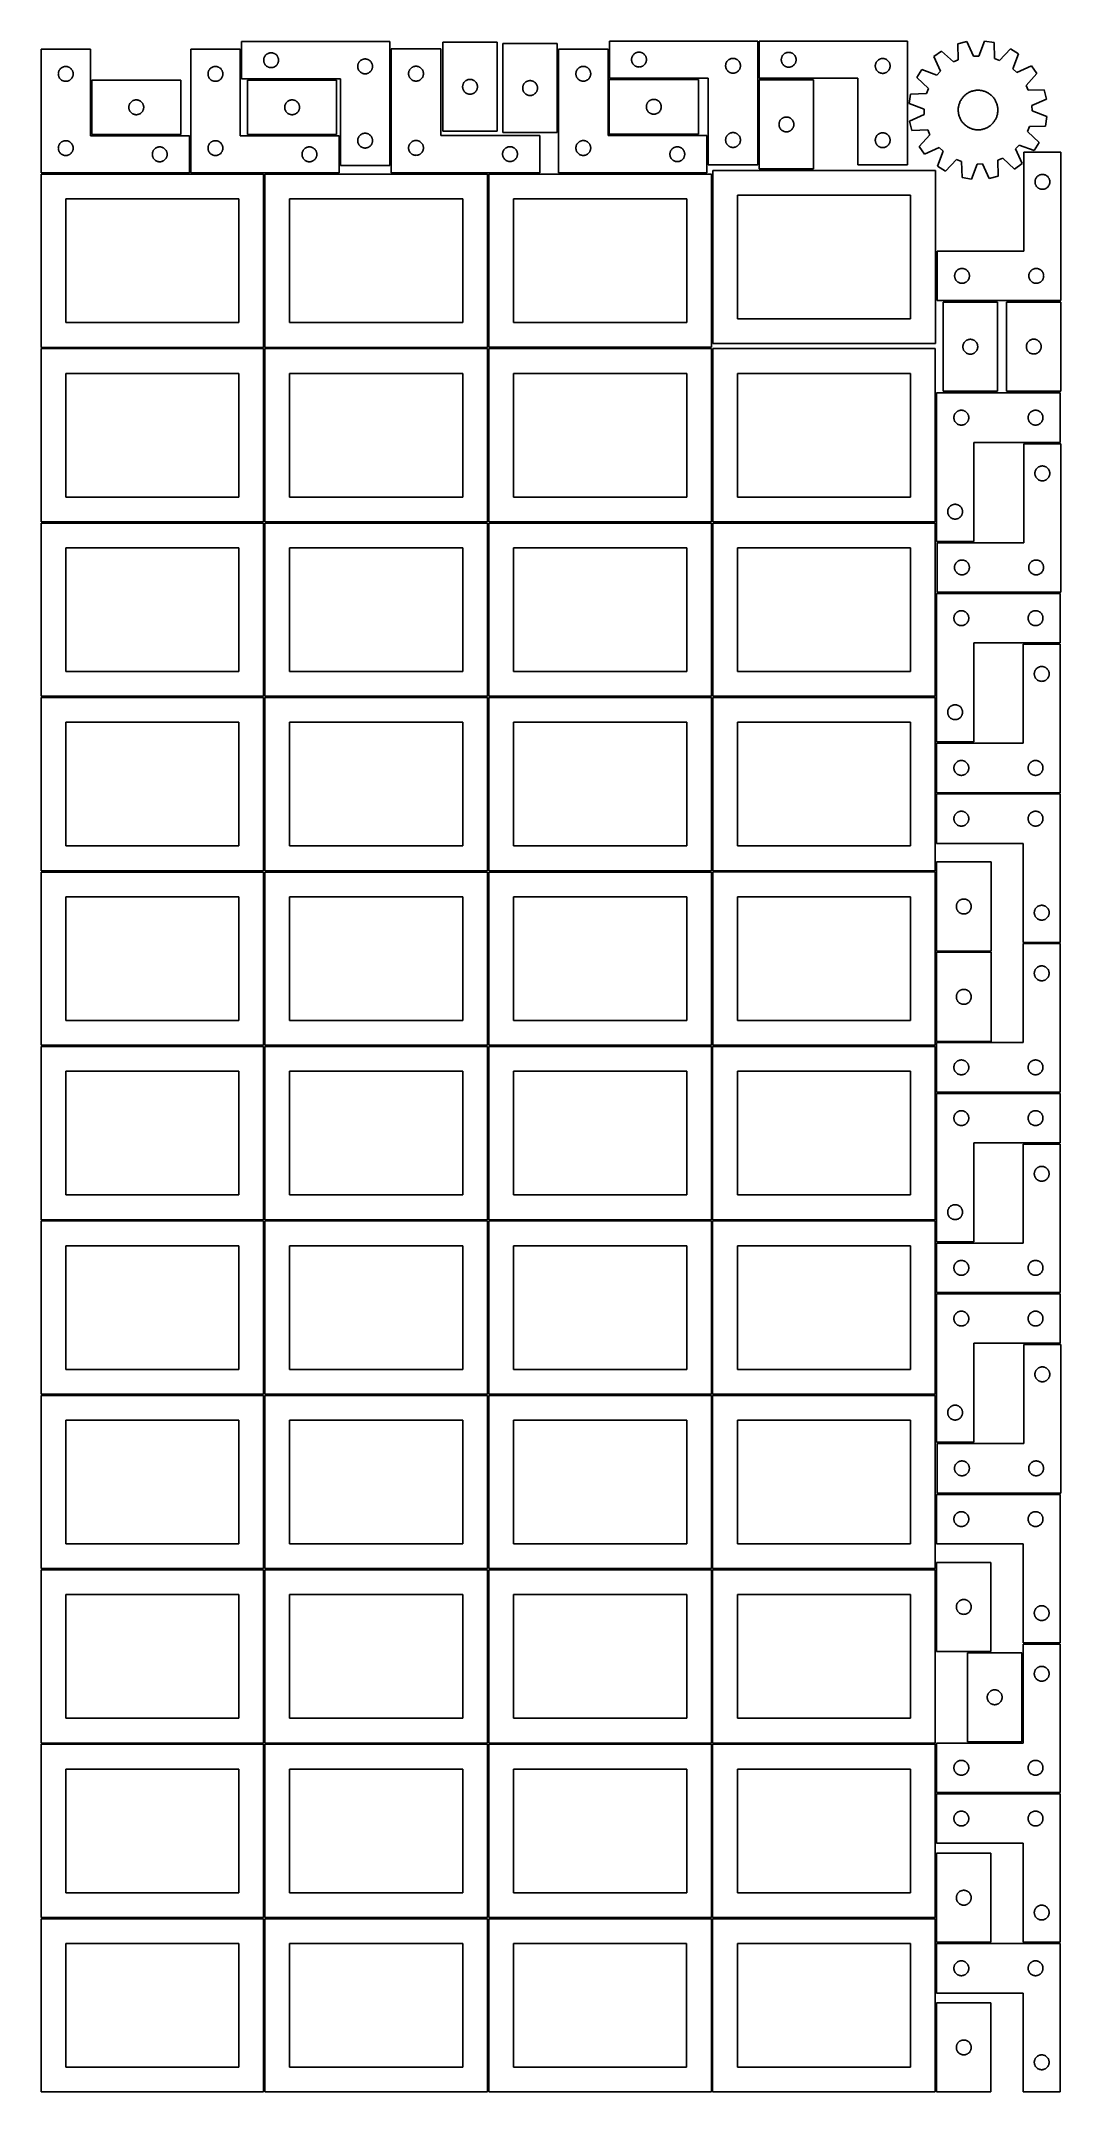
# Model space of a CAD drawing. Header units: millimetres. Extents: x 7 to 1243, y 7 to 2493.
import ezdxf

# ---------------------------------------------------------------- set-up
doc = ezdxf.new("R2010")
doc.units = ezdxf.units.MM
doc.layers.add('COMMON', color=5, linetype='CONTINUOUS', true_color=0x0000ff)
doc.layers.add('CUT', color=7, linetype='CONTINUOUS', true_color=0x000000)

msp = doc.modelspace()

# ---------------------------------------------------------------- linework, layer by layer
at = {"layer": 'COMMON'}
for p, q in [((277.291899, 1485.541936), (277.291899, 1275.541936)), ((548.7919, 1485.541936), (548.7919, 1275.541936)), ((6.541899, 1274.791935), (276.541899, 1274.791935)), ((277.291899, 1274.041935), (277.291899, 1064.041935)), ((278.0419, 1274.791935), (548.0419, 1274.791935)), ((548.7919, 1274.041935), (548.7919, 1064.041935)), ((549.541901, 1274.791935), (819.541901, 1274.791935)), ((820.291901, 1274.041935), (820.291901, 1064.041935)), ((6.541899, 1063.291934), (276.541899, 1063.291934)), ((277.291899, 1062.541934), (277.291899, 852.541934)), ((278.0419, 1063.291934), (548.0419, 1063.291934)), ((548.7919, 1062.541934), (548.7919, 852.541934)), ((549.541901, 1063.291934), (819.541901, 1063.291934)), ((820.291901, 1062.541934), (820.291901, 852.541934)), ((821.041902, 1063.291934), (1091.041902, 1063.291934)), ((6.541899, 851.791933), (276.541899, 851.791933)), ((277.291899, 851.041933), (277.291899, 641.041933)), ((278.0419, 851.791933), (548.0419, 851.791933)), ((548.7919, 851.041933), (548.7919, 641.041933)), ((549.541901, 851.791933), (819.541901, 851.791933)), ((820.291901, 851.041933), (820.291901, 641.041933)), ((821.041902, 851.791933), (1091.041902, 851.791933)), ((276.541899, 640.291933), (6.541899, 640.291933)), ((277.291899, 639.541932), (277.291899, 429.541932)), ((548.0419, 640.291933), (278.0419, 640.291933)), ((548.791901, 429.541932), (548.791901, 639.541932)), ((549.541901, 640.291932), (819.541901, 640.291932)), ((820.291901, 639.541932), (820.291901, 429.541932)), ((821.041902, 640.291932), (1091.041902, 640.291932)), ((6.541899, 428.791931), (276.541899, 428.791931)), ((277.291899, 428.041931), (277.291899, 218.041931)), ((278.0419, 428.791931), (548.0419, 428.791931)), ((548.7919, 428.041931), (548.7919, 218.041931)), ((819.541901, 428.791932), (549.541901, 428.791932)), ((820.291901, 428.041931), (820.291901, 218.041931)), ((1091.041902, 428.791932), (821.041902, 428.791932)), ((6.541899, 217.29193), (276.520965, 217.29193)), ((277.270965, 216.54193), (277.270965, 6.54193)), ((278.0419, 217.29193), (548.020966, 217.29193)), ((548.770966, 216.54193), (548.770966, 6.54193)), ((549.541901, 217.29193), (819.520967, 217.29193)), ((820.270967, 216.54193), (820.270967, 6.54193)), ((821.041902, 217.29193), (1091.020968, 217.29193))]:
    msp.add_line(p, q, dxfattribs=at)
at = {"layer": 'CUT'}
for p, q in [((429.592739, 2492.363072), (249.592739, 2492.363072)), ((249.592739, 2492.363072), (249.592739, 2447.363072)), ((429.592739, 2342.363072), (429.592739, 2492.363072)), ((559.82144, 2491.646516), (493.82144, 2491.646516)), ((493.82144, 2491.646516), (493.82144, 2383.646516)), ((559.82144, 2383.646516), (559.82144, 2491.646516)), ((632.645537, 2490.085237), (566.645537, 2490.085237)), ((566.645537, 2490.085237), (566.645537, 2382.085237)), ((632.645537, 2382.085237), (632.645537, 2490.085237)), ((875.751095, 2493.127965), (695.751095, 2493.127965)), ((695.751095, 2493.127965), (695.751095, 2448.127965)), ((875.751095, 2343.127965), (875.751095, 2493.127965)), ((1057.282146, 2492.910679), (877.282146, 2492.910679)), ((877.282146, 2492.910679), (877.282146, 2447.910679)), ((1057.282146, 2342.910679), (1057.282146, 2492.910679)), ((1129.49401, 2492.382257), (1118.257972, 2489.767507)), ((1118.257972, 2489.767507), (1118.81678, 2470.39923)), ((1137.543947, 2474.757248), (1129.49401, 2492.382257)), ((1150.866071, 2493.072646), (1143.970423, 2474.964845)), ((1162.247438, 2491.188514), (1150.866071, 2493.072646)), ((1162.939811, 2471.824552), (1162.247438, 2491.188514)), ((66.520965, 2483.251496), (6.520965, 2483.251496)), ((6.520965, 2483.251496), (6.520965, 2333.251496)), ((33.076814, 2461.566412), (33.628009, 2461.773867)), ((33.628009, 2461.773867), (34.191593, 2461.944829)), ((34.191593, 2461.944829), (34.765152, 2462.078564)), ((34.765152, 2462.078564), (35.346229, 2462.1745)), ((35.346229, 2462.1745), (35.932336, 2462.232227)), ((35.932336, 2462.232227), (36.520965, 2462.251496)), ((36.520965, 2462.251496), (37.109593, 2462.232227)), ((37.109593, 2462.232227), (37.6957, 2462.1745)), ((37.6957, 2462.1745), (38.276778, 2462.078564)), ((38.276778, 2462.078564), (38.850336, 2461.944829)), ((38.850336, 2461.944829), (39.41392, 2461.773867)), ((39.41392, 2461.773867), (39.965116, 2461.566412)), ((66.520965, 2378.251496), (66.520965, 2483.251496)), ((248.041961, 2483.251496), (188.041961, 2483.251496)), ((188.041961, 2483.251496), (188.041961, 2333.251496)), ((214.59781, 2461.566412), (215.149006, 2461.773867)), ((215.149006, 2461.773867), (215.712589, 2461.944829)), ((215.712589, 2461.944829), (216.286148, 2462.078564)), ((216.286148, 2462.078564), (216.867225, 2462.1745)), ((216.867225, 2462.1745), (217.453333, 2462.232227)), ((217.453333, 2462.232227), (218.041961, 2462.251496)), ((218.041961, 2462.251496), (218.630589, 2462.232227)), ((218.630589, 2462.232227), (219.216696, 2462.1745)), ((219.216696, 2462.1745), (219.797774, 2462.078564)), ((219.797774, 2462.078564), (220.371332, 2461.944829)), ((220.371332, 2461.944829), (220.934916, 2461.773867)), ((220.934916, 2461.773867), (221.486112, 2461.566412)), ((248.041961, 2378.251496), (248.041961, 2483.251496)), ((276.592739, 2469.863072), (276.612009, 2470.4517)), ((276.612009, 2469.274444), (276.592739, 2469.863072)), ((276.612009, 2470.4517), (276.669735, 2471.037808)), ((276.669735, 2468.688336), (276.612009, 2469.274444)), ((276.669735, 2471.037808), (276.765671, 2471.618885)), ((276.765671, 2468.107259), (276.669735, 2468.688336)), ((276.765671, 2471.618885), (276.899406, 2472.192443)), ((276.899406, 2467.533701), (276.765671, 2468.107259)), ((276.899406, 2472.192443), (277.070368, 2472.756027)), ((277.070368, 2466.970117), (276.899406, 2467.533701)), ((277.070368, 2472.756027), (277.277823, 2473.307223)), ((277.277823, 2466.418921), (277.070368, 2466.970117)), ((277.277823, 2473.307223), (277.520884, 2473.84367)), ((277.520884, 2465.882474), (277.277823, 2466.418921)), ((277.520884, 2473.84367), (277.79851, 2474.363072)), ((277.79851, 2465.363072), (277.520884, 2465.882474)), ((277.79851, 2474.363072), (278.109512, 2474.863204)), ((278.109512, 2464.86294), (277.79851, 2465.363072)), ((278.109512, 2474.863204), (278.452559, 2475.341925)), ((278.452559, 2464.384219), (278.109512, 2464.86294)), ((278.452559, 2475.341925), (278.826181, 2475.797184)), ((278.826181, 2463.92896), (278.452559, 2464.384219)), ((278.826181, 2475.797184), (279.228778, 2476.227033)), ((279.228778, 2463.499111), (278.826181, 2463.92896)), ((279.228778, 2476.227033), (279.658627, 2476.62963)), ((279.658627, 2463.096514), (279.228778, 2463.499111)), ((279.658627, 2476.62963), (280.113886, 2477.003252)), ((280.113886, 2462.722892), (279.658627, 2463.096514)), ((280.113886, 2477.003252), (280.592607, 2477.346299)), ((280.592607, 2462.379846), (280.113886, 2462.722892)), ((280.592607, 2477.346299), (281.092739, 2477.657301)), ((281.092739, 2462.068843), (280.592607, 2462.379846)), ((281.092739, 2477.657301), (281.612141, 2477.934927)), ((281.612141, 2461.791217), (281.092739, 2462.068843)), ((281.612141, 2477.934927), (282.148588, 2478.177988)), ((282.148588, 2461.548156), (281.612141, 2461.791217)), ((282.148588, 2478.177988), (282.699784, 2478.385443)), ((282.699784, 2478.385443), (283.263367, 2478.556404)), ((283.263367, 2478.556404), (283.836926, 2478.69014)), ((283.836926, 2478.69014), (284.418003, 2478.786076)), ((284.418003, 2478.786076), (285.004111, 2478.843802)), ((285.004111, 2478.843802), (285.592739, 2478.863072)), ((285.592739, 2478.863072), (286.181367, 2478.843802)), ((286.181367, 2478.843802), (286.767475, 2478.786076)), ((286.767475, 2478.786076), (287.348552, 2478.69014)), ((287.348552, 2478.69014), (287.92211, 2478.556404)), ((287.92211, 2478.556404), (288.485694, 2478.385443)), ((288.485694, 2478.385443), (289.03689, 2478.177988)), ((289.03689, 2478.177988), (289.573337, 2477.934927)), ((289.573337, 2461.791217), (289.03689, 2461.548156)), ((289.573337, 2477.934927), (290.092739, 2477.657301)), ((290.092739, 2462.068843), (289.573337, 2461.791217)), ((290.092739, 2477.657301), (290.592871, 2477.346299)), ((290.592871, 2462.379846), (290.092739, 2462.068843)), ((290.592871, 2477.346299), (291.071592, 2477.003252)), ((291.071592, 2462.722892), (290.592871, 2462.379846)), ((291.071592, 2477.003252), (291.526851, 2476.62963)), ((291.526851, 2463.096514), (291.071592, 2462.722892)), ((291.526851, 2476.62963), (291.9567, 2476.227033)), ((291.9567, 2463.499111), (291.526851, 2463.096514)), ((291.9567, 2476.227033), (292.359297, 2475.797184)), ((292.359297, 2463.92896), (291.9567, 2463.499111)), ((292.359297, 2475.797184), (292.732919, 2475.341925)), ((292.732919, 2464.384219), (292.359297, 2463.92896)), ((292.732919, 2475.341925), (293.075965, 2474.863204)), ((293.075965, 2464.86294), (292.732919, 2464.384219)), ((293.075965, 2474.863204), (293.386968, 2474.363072)), ((293.386968, 2465.363072), (293.075965, 2464.86294)), ((293.386968, 2474.363072), (293.664594, 2473.84367)), ((293.664594, 2465.882474), (293.386968, 2465.363072)), ((293.664594, 2473.84367), (293.907655, 2473.307223)), ((293.907655, 2466.418921), (293.664594, 2465.882474)), ((293.907655, 2473.307223), (294.11511, 2472.756027)), ((294.11511, 2466.970117), (293.907655, 2466.418921)), ((294.11511, 2472.756027), (294.286071, 2472.192443)), ((294.286071, 2467.533701), (294.11511, 2466.970117)), ((294.286071, 2472.192443), (294.419806, 2471.618885)), ((294.419806, 2468.107259), (294.286071, 2467.533701)), ((294.419806, 2471.618885), (294.515743, 2471.037808)), ((294.515743, 2468.688336), (294.419806, 2468.107259)), ((294.515743, 2471.037808), (294.573469, 2470.4517)), ((294.573469, 2469.274444), (294.515743, 2468.688336)), ((294.573469, 2470.4517), (294.592739, 2469.863072)), ((294.592739, 2469.863072), (294.573469, 2469.274444)), ((390.592739, 2462.363072), (390.612009, 2462.9517)), ((390.612009, 2461.774444), (390.592739, 2462.363072)), ((390.612009, 2462.9517), (390.669735, 2463.537808)), ((390.669735, 2461.188336), (390.612009, 2461.774444)), ((390.669735, 2463.537808), (390.765671, 2464.118885)), ((390.765671, 2464.118885), (390.899406, 2464.692443)), ((390.899406, 2464.692443), (391.070368, 2465.256027)), ((391.070368, 2465.256027), (391.277823, 2465.807223)), ((391.277823, 2465.807223), (391.520884, 2466.34367)), ((391.520884, 2466.34367), (391.79851, 2466.863072)), ((391.79851, 2466.863072), (392.109512, 2467.363204)), ((392.109512, 2467.363204), (392.452559, 2467.841925)), ((392.452559, 2467.841925), (392.826181, 2468.297184)), ((392.826181, 2468.297184), (393.228778, 2468.727033)), ((393.228778, 2468.727033), (393.658627, 2469.12963)), ((393.658627, 2469.12963), (394.113886, 2469.503252)), ((394.113886, 2469.503252), (394.592607, 2469.846299)), ((394.592607, 2469.846299), (395.092739, 2470.157301)), ((395.092739, 2470.157301), (395.612141, 2470.434927)), ((395.612141, 2470.434927), (396.148588, 2470.677988)), ((396.148588, 2470.677988), (396.699784, 2470.885443)), ((396.699784, 2470.885443), (397.263367, 2471.056404)), ((397.263367, 2471.056404), (397.836926, 2471.19014)), ((397.836926, 2471.19014), (398.418003, 2471.286076)), ((398.418003, 2471.286076), (399.004111, 2471.343802)), ((399.004111, 2471.343802), (399.592739, 2471.363072)), ((399.592739, 2471.363072), (400.181367, 2471.343802)), ((400.181367, 2471.343802), (400.767475, 2471.286076)), ((400.767475, 2471.286076), (401.348552, 2471.19014)), ((401.348552, 2471.19014), (401.92211, 2471.056404)), ((401.92211, 2471.056404), (402.485694, 2470.885443)), ((402.485694, 2470.885443), (403.03689, 2470.677988)), ((403.03689, 2470.677988), (403.573337, 2470.434927)), ((403.573337, 2470.434927), (404.092739, 2470.157301)), ((404.092739, 2470.157301), (404.592871, 2469.846299)), ((404.592871, 2469.846299), (405.071592, 2469.503252)), ((405.071592, 2469.503252), (405.526851, 2469.12963)), ((405.526851, 2469.12963), (405.9567, 2468.727033)), ((405.9567, 2468.727033), (406.359297, 2468.297184)), ((406.359297, 2468.297184), (406.732919, 2467.841925)), ((406.732919, 2467.841925), (407.075965, 2467.363204)), ((407.075965, 2467.363204), (407.386968, 2466.863072)), ((407.386968, 2466.863072), (407.664594, 2466.34367)), ((407.664594, 2466.34367), (407.907655, 2465.807223)), ((407.907655, 2465.807223), (408.11511, 2465.256027)), ((408.11511, 2465.256027), (408.286071, 2464.692443)), ((408.286071, 2464.692443), (408.419806, 2464.118885)), ((408.419806, 2464.118885), (408.515743, 2463.537808)), ((408.515743, 2463.537808), (408.573469, 2462.9517)), ((408.573469, 2461.774444), (408.515743, 2461.188336)), ((408.573469, 2462.9517), (408.592739, 2462.363072)), ((408.592739, 2462.363072), (408.573469, 2461.774444)), ((491.304595, 2483.5159), (431.304595, 2483.5159)), ((431.304595, 2483.5159), (431.304595, 2333.5159)), ((457.323997, 2461.587755), (457.860444, 2461.830816)), ((457.860444, 2461.830816), (458.41164, 2462.038272)), ((458.41164, 2462.038272), (458.975224, 2462.209233)), ((458.975224, 2462.209233), (459.548782, 2462.342968)), ((459.548782, 2462.342968), (460.129859, 2462.438904)), ((460.129859, 2462.438904), (460.715967, 2462.496631)), ((460.715967, 2462.496631), (461.304595, 2462.5159)), ((461.304595, 2462.5159), (461.893223, 2462.496631)), ((461.893223, 2462.496631), (462.479331, 2462.438904)), ((462.479331, 2462.438904), (463.060408, 2462.342968)), ((463.060408, 2462.342968), (463.633966, 2462.209233)), ((463.633966, 2462.209233), (464.19755, 2462.038272)), ((464.19755, 2462.038272), (464.748746, 2461.830816)), ((464.748746, 2461.830816), (465.285193, 2461.587755)), ((491.304595, 2378.5159), (491.304595, 2483.5159)), ((694.15866, 2483.394318), (634.15866, 2483.394318)), ((634.15866, 2483.394318), (634.15866, 2333.394318)), ((660.714509, 2461.709234), (661.265705, 2461.91669)), ((661.265705, 2461.91669), (661.829289, 2462.087651)), ((661.829289, 2462.087651), (662.402847, 2462.221386)), ((662.402847, 2462.221386), (662.983924, 2462.317322)), ((662.983924, 2462.317322), (663.570032, 2462.375049)), ((663.570032, 2462.375049), (664.15866, 2462.394318)), ((664.15866, 2462.394318), (664.747288, 2462.375049)), ((664.747288, 2462.375049), (665.333396, 2462.317322)), ((665.333396, 2462.317322), (665.914473, 2462.221386)), ((665.914473, 2462.221386), (666.488031, 2462.087651)), ((666.488031, 2462.087651), (667.051615, 2461.91669)), ((667.051615, 2461.91669), (667.602811, 2461.709234)), ((694.15866, 2378.394318), (694.15866, 2483.394318)), ((722.751095, 2470.627965), (722.770364, 2471.216593)), ((722.770364, 2470.039336), (722.751095, 2470.627965)), ((722.770364, 2471.216593), (722.828091, 2471.8027)), ((722.828091, 2469.453229), (722.770364, 2470.039336)), ((722.828091, 2471.8027), (722.924027, 2472.383777)), ((722.924027, 2468.872152), (722.828091, 2469.453229)), ((722.924027, 2472.383777), (723.057762, 2472.957336)), ((723.057762, 2468.298593), (722.924027, 2468.872152)), ((723.057762, 2472.957336), (723.228723, 2473.52092)), ((723.228723, 2467.735009), (723.057762, 2468.298593)), ((723.228723, 2473.52092), (723.436179, 2474.072115)), ((723.436179, 2467.183814), (723.228723, 2467.735009)), ((723.436179, 2474.072115), (723.67924, 2474.608563)), ((723.67924, 2466.647366), (723.436179, 2467.183814)), ((723.67924, 2474.608563), (723.956866, 2475.127965)), ((723.956866, 2466.127965), (723.67924, 2466.647366)), ((723.956866, 2475.127965), (724.267868, 2475.628097)), ((724.267868, 2465.627832), (723.956866, 2466.127965)), ((724.267868, 2475.628097), (724.610915, 2476.106817)), ((724.610915, 2465.149112), (724.267868, 2465.627832)), ((724.610915, 2476.106817), (724.984536, 2476.562077)), ((724.984536, 2464.693852), (724.610915, 2465.149112)), ((724.984536, 2476.562077), (725.387134, 2476.991926)), ((725.387134, 2464.264004), (724.984536, 2464.693852)), ((725.387134, 2476.991926), (725.816982, 2477.394523)), ((725.816982, 2463.861406), (725.387134, 2464.264004)), ((725.816982, 2477.394523), (726.272242, 2477.768145)), ((726.272242, 2463.487785), (725.816982, 2463.861406)), ((726.272242, 2477.768145), (726.750963, 2478.111191)), ((726.750963, 2463.144738), (726.272242, 2463.487785)), ((726.750963, 2478.111191), (727.251095, 2478.422193)), ((727.251095, 2462.833736), (726.750963, 2463.144738)), ((727.251095, 2478.422193), (727.770496, 2478.699819)), ((727.770496, 2462.55611), (727.251095, 2462.833736)), ((727.770496, 2478.699819), (728.306944, 2478.94288)), ((728.306944, 2462.313049), (727.770496, 2462.55611)), ((728.306944, 2478.94288), (728.858139, 2479.150336)), ((728.858139, 2462.105593), (728.306944, 2462.313049)), ((728.858139, 2479.150336), (729.421723, 2479.321297)), ((729.421723, 2461.934632), (728.858139, 2462.105593)), ((729.421723, 2479.321297), (729.995282, 2479.455032)), ((729.995282, 2461.800897), (729.421723, 2461.934632)), ((729.995282, 2479.455032), (730.576359, 2479.550968)), ((730.576359, 2461.704961), (729.995282, 2461.800897)), ((730.576359, 2479.550968), (731.162466, 2479.608695)), ((731.162466, 2479.608695), (731.751095, 2479.627965)), ((731.751095, 2479.627965), (732.339723, 2479.608695)), ((732.339723, 2479.608695), (732.92583, 2479.550968)), ((732.92583, 2479.550968), (733.506908, 2479.455032)), ((733.506908, 2461.800897), (732.92583, 2461.704961)), ((733.506908, 2479.455032), (734.080466, 2479.321297)), ((734.080466, 2461.934632), (733.506908, 2461.800897)), ((734.080466, 2479.321297), (734.64405, 2479.150336)), ((734.64405, 2462.105593), (734.080466, 2461.934632)), ((734.64405, 2479.150336), (735.195246, 2478.94288)), ((735.195246, 2462.313049), (734.64405, 2462.105593)), ((735.195246, 2478.94288), (735.731693, 2478.699819)), ((735.731693, 2462.55611), (735.195246, 2462.313049)), ((735.731693, 2478.699819), (736.251095, 2478.422193)), ((736.251095, 2462.833736), (735.731693, 2462.55611)), ((736.251095, 2478.422193), (736.751227, 2478.111191)), ((736.751227, 2463.144738), (736.251095, 2462.833736)), ((736.751227, 2478.111191), (737.229947, 2477.768145)), ((737.229947, 2463.487785), (736.751227, 2463.144738)), ((737.229947, 2477.768145), (737.685207, 2477.394523)), ((737.685207, 2463.861406), (737.229947, 2463.487785)), ((737.685207, 2477.394523), (738.115056, 2476.991926)), ((738.115056, 2464.264004), (737.685207, 2463.861406)), ((738.115056, 2476.991926), (738.517653, 2476.562077)), ((738.517653, 2464.693852), (738.115056, 2464.264004)), ((738.517653, 2476.562077), (738.891275, 2476.106817)), ((738.891275, 2465.149112), (738.517653, 2464.693852)), ((738.891275, 2476.106817), (739.234321, 2475.628097)), ((739.234321, 2465.627832), (738.891275, 2465.149112)), ((739.234321, 2475.628097), (739.545323, 2475.127965)), ((739.545323, 2466.127965), (739.234321, 2465.627832)), ((739.545323, 2475.127965), (739.822949, 2474.608563)), ((739.822949, 2466.647366), (739.545323, 2466.127965)), ((739.822949, 2474.608563), (740.06601, 2474.072115)), ((740.06601, 2467.183814), (739.822949, 2466.647366)), ((740.06601, 2474.072115), (740.273466, 2473.52092)), ((740.273466, 2467.735009), (740.06601, 2467.183814)), ((740.273466, 2473.52092), (740.444427, 2472.957336)), ((740.444427, 2468.298593), (740.273466, 2467.735009)), ((740.444427, 2472.957336), (740.578162, 2472.383777)), ((740.578162, 2468.872152), (740.444427, 2468.298593)), ((740.578162, 2472.383777), (740.674098, 2471.8027)), ((740.674098, 2469.453229), (740.578162, 2468.872152)), ((740.674098, 2471.8027), (740.731825, 2471.216593)), ((740.731825, 2470.039336), (740.674098, 2469.453229)), ((740.731825, 2471.216593), (740.751095, 2470.627965)), ((740.751095, 2470.627965), (740.731825, 2470.039336)), ((836.751095, 2463.127965), (836.770364, 2463.716593)), ((836.770364, 2462.539336), (836.751095, 2463.127965)), ((836.770364, 2463.716593), (836.828091, 2464.3027)), ((836.828091, 2461.953229), (836.770364, 2462.539336)), ((836.828091, 2464.3027), (836.924027, 2464.883777)), ((836.924027, 2461.372152), (836.828091, 2461.953229)), ((836.924027, 2464.883777), (837.057762, 2465.457336)), ((837.057762, 2465.457336), (837.228723, 2466.02092)), ((837.228723, 2466.02092), (837.436179, 2466.572115)), ((837.436179, 2466.572115), (837.67924, 2467.108563)), ((837.67924, 2467.108563), (837.956866, 2467.627965)), ((837.956866, 2467.627965), (838.267868, 2468.128097)), ((838.267868, 2468.128097), (838.610915, 2468.606817)), ((838.610915, 2468.606817), (838.984536, 2469.062077)), ((838.984536, 2469.062077), (839.387134, 2469.491926)), ((839.387134, 2469.491926), (839.816982, 2469.894523)), ((839.816982, 2469.894523), (840.272242, 2470.268145)), ((840.272242, 2470.268145), (840.750963, 2470.611191)), ((840.750963, 2470.611191), (841.251095, 2470.922193)), ((841.251095, 2470.922193), (841.770496, 2471.199819)), ((841.770496, 2471.199819), (842.306944, 2471.44288)), ((842.306944, 2471.44288), (842.858139, 2471.650336)), ((842.858139, 2471.650336), (843.421723, 2471.821297)), ((843.421723, 2471.821297), (843.995282, 2471.955032)), ((843.995282, 2471.955032), (844.576359, 2472.050968)), ((844.576359, 2472.050968), (845.162466, 2472.108695)), ((845.162466, 2472.108695), (845.751095, 2472.127965)), ((845.751095, 2472.127965), (846.339723, 2472.108695)), ((846.339723, 2472.108695), (846.92583, 2472.050968)), ((846.92583, 2472.050968), (847.506908, 2471.955032)), ((847.506908, 2471.955032), (848.080466, 2471.821297)), ((848.080466, 2471.821297), (848.64405, 2471.650336)), ((848.64405, 2471.650336), (849.195246, 2471.44288)), ((849.195246, 2471.44288), (849.731693, 2471.199819)), ((849.731693, 2471.199819), (850.251095, 2470.922193)), ((850.251095, 2470.922193), (850.751227, 2470.611191)), ((850.751227, 2470.611191), (851.229947, 2470.268145)), ((851.229947, 2470.268145), (851.685207, 2469.894523)), ((851.685207, 2469.894523), (852.115056, 2469.491926)), ((852.115056, 2469.491926), (852.517653, 2469.062077)), ((852.517653, 2469.062077), (852.891275, 2468.606817)), ((852.891275, 2468.606817), (853.234321, 2468.128097)), ((853.234321, 2468.128097), (853.545323, 2467.627965)), ((853.545323, 2467.627965), (853.822949, 2467.108563)), ((853.822949, 2467.108563), (854.06601, 2466.572115)), ((854.06601, 2466.572115), (854.273466, 2466.02092)), ((854.273466, 2466.02092), (854.444427, 2465.457336)), ((854.444427, 2465.457336), (854.578162, 2464.883777)), ((854.578162, 2464.883777), (854.674098, 2464.3027)), ((854.674098, 2461.953229), (854.578162, 2461.372152)), ((854.674098, 2464.3027), (854.731825, 2463.716593)), ((854.731825, 2462.539336), (854.674098, 2461.953229)), ((854.731825, 2463.716593), (854.751095, 2463.127965)), ((854.751095, 2463.127965), (854.731825, 2462.539336)), ((904.282146, 2470.410679), (904.301416, 2470.999308)), ((904.301416, 2469.822051), (904.282146, 2470.410679)), ((904.301416, 2470.999308), (904.359142, 2471.585415)), ((904.359142, 2469.235944), (904.301416, 2469.822051)), ((904.359142, 2471.585415), (904.455079, 2472.166492)), ((904.455079, 2468.654867), (904.359142, 2469.235944)), ((904.455079, 2472.166492), (904.588814, 2472.740051)), ((904.588814, 2468.081308), (904.455079, 2468.654867)), ((904.588814, 2472.740051), (904.759775, 2473.303635)), ((904.759775, 2467.517724), (904.588814, 2468.081308)), ((904.759775, 2473.303635), (904.96723, 2473.85483)), ((904.96723, 2466.966529), (904.759775, 2467.517724)), ((904.96723, 2473.85483), (905.210292, 2474.391278)), ((905.210292, 2466.430081), (904.96723, 2466.966529)), ((905.210292, 2474.391278), (905.487918, 2474.910679)), ((905.487918, 2465.910679), (905.210292, 2466.430081)), ((905.487918, 2474.910679), (905.79892, 2475.410812)), ((905.79892, 2465.410547), (905.487918, 2465.910679)), ((905.79892, 2475.410812), (906.141966, 2475.889532)), ((906.141966, 2464.931827), (905.79892, 2465.410547)), ((906.141966, 2475.889532), (906.515588, 2476.344792)), ((906.515588, 2464.476567), (906.141966, 2464.931827)), ((906.515588, 2476.344792), (906.918185, 2476.77464)), ((906.918185, 2464.046718), (906.515588, 2464.476567)), ((906.918185, 2476.77464), (907.348034, 2477.177238)), ((907.348034, 2463.644121), (906.918185, 2464.046718)), ((907.348034, 2477.177238), (907.803293, 2477.550859)), ((907.803293, 2463.270499), (907.348034, 2463.644121)), ((907.803293, 2477.550859), (908.282014, 2477.893906)), ((908.282014, 2462.927453), (907.803293, 2463.270499)), ((908.282014, 2477.893906), (908.782146, 2478.204908)), ((908.782146, 2462.616451), (908.282014, 2462.927453)), ((908.782146, 2478.204908), (909.301548, 2478.482534)), ((909.301548, 2462.338825), (908.782146, 2462.616451)), ((909.301548, 2478.482534), (909.837995, 2478.725595)), ((909.837995, 2462.095764), (909.301548, 2462.338825)), ((909.837995, 2478.725595), (910.389191, 2478.933051)), ((910.389191, 2461.888308), (909.837995, 2462.095764)), ((910.389191, 2478.933051), (910.952775, 2479.104012)), ((910.952775, 2461.717347), (910.389191, 2461.888308)), ((910.952775, 2479.104012), (911.526333, 2479.237747)), ((911.526333, 2479.237747), (912.107411, 2479.333683)), ((912.107411, 2479.333683), (912.693518, 2479.39141)), ((912.693518, 2479.39141), (913.282146, 2479.410679)), ((913.282146, 2479.410679), (913.870774, 2479.39141)), ((913.870774, 2479.39141), (914.456882, 2479.333683)), ((914.456882, 2479.333683), (915.037959, 2479.237747)), ((915.037959, 2479.237747), (915.611518, 2479.104012)), ((915.611518, 2479.104012), (916.175101, 2478.933051)), ((916.175101, 2461.888308), (915.611518, 2461.717347)), ((916.175101, 2478.933051), (916.726297, 2478.725595)), ((916.726297, 2462.095764), (916.175101, 2461.888308)), ((916.726297, 2478.725595), (917.262744, 2478.482534)), ((917.262744, 2462.338825), (916.726297, 2462.095764)), ((917.262744, 2478.482534), (917.782146, 2478.204908)), ((917.782146, 2462.616451), (917.262744, 2462.338825)), ((917.782146, 2478.204908), (918.282278, 2477.893906)), ((918.282278, 2462.927453), (917.782146, 2462.616451)), ((918.282278, 2477.893906), (918.760999, 2477.550859)), ((918.760999, 2463.270499), (918.282278, 2462.927453)), ((918.760999, 2477.550859), (919.216259, 2477.177238)), ((919.216259, 2463.644121), (918.760999, 2463.270499)), ((919.216259, 2477.177238), (919.646107, 2476.77464)), ((919.646107, 2464.046718), (919.216259, 2463.644121)), ((919.646107, 2476.77464), (920.048705, 2476.344792)), ((920.048705, 2464.476567), (919.646107, 2464.046718)), ((920.048705, 2476.344792), (920.422326, 2475.889532)), ((920.422326, 2464.931827), (920.048705, 2464.476567)), ((920.422326, 2475.889532), (920.765373, 2475.410812)), ((920.765373, 2465.410547), (920.422326, 2464.931827)), ((920.765373, 2475.410812), (921.076375, 2474.910679)), ((921.076375, 2465.910679), (920.765373, 2465.410547)), ((921.076375, 2474.910679), (921.354001, 2474.391278)), ((921.354001, 2466.430081), (921.076375, 2465.910679)), ((921.354001, 2474.391278), (921.597062, 2473.85483)), ((921.597062, 2466.966529), (921.354001, 2466.430081)), ((921.597062, 2473.85483), (921.804517, 2473.303635)), ((921.804517, 2467.517724), (921.597062, 2466.966529)), ((921.804517, 2473.303635), (921.975479, 2472.740051)), ((921.975479, 2468.081308), (921.804517, 2467.517724)), ((921.975479, 2472.740051), (922.109214, 2472.166492)), ((922.109214, 2468.654867), (921.975479, 2468.081308)), ((922.109214, 2472.166492), (922.20515, 2471.585415)), ((922.20515, 2469.235944), (922.109214, 2468.654867)), ((922.20515, 2471.585415), (922.262877, 2470.999308)), ((922.262877, 2469.822051), (922.20515, 2469.235944)), ((922.262877, 2470.999308), (922.282146, 2470.410679)), ((922.282146, 2470.410679), (922.262877, 2469.822051)), ((1018.282146, 2462.910679), (1018.301416, 2463.499308)), ((1018.301416, 2462.322051), (1018.282146, 2462.910679)), ((1018.301416, 2463.499308), (1018.359142, 2464.085415)), ((1018.359142, 2461.735944), (1018.301416, 2462.322051)), ((1018.359142, 2464.085415), (1018.455079, 2464.666492)), ((1018.455079, 2464.666492), (1018.588814, 2465.240051)), ((1018.588814, 2465.240051), (1018.759775, 2465.803635)), ((1018.759775, 2465.803635), (1018.96723, 2466.35483)), ((1018.96723, 2466.35483), (1019.210292, 2466.891278)), ((1019.210292, 2466.891278), (1019.487918, 2467.410679)), ((1019.487918, 2467.410679), (1019.79892, 2467.910812)), ((1019.79892, 2467.910812), (1020.141966, 2468.389532)), ((1020.141966, 2468.389532), (1020.515588, 2468.844792)), ((1020.515588, 2468.844792), (1020.918185, 2469.27464)), ((1020.918185, 2469.27464), (1021.348034, 2469.677238)), ((1021.348034, 2469.677238), (1021.803293, 2470.050859)), ((1021.803293, 2470.050859), (1022.282014, 2470.393906)), ((1022.282014, 2470.393906), (1022.782146, 2470.704908)), ((1022.782146, 2470.704908), (1023.301548, 2470.982534)), ((1023.301548, 2470.982534), (1023.837995, 2471.225595)), ((1023.837995, 2471.225595), (1024.389191, 2471.433051)), ((1024.389191, 2471.433051), (1024.952775, 2471.604012)), ((1024.952775, 2471.604012), (1025.526333, 2471.737747)), ((1025.526333, 2471.737747), (1026.107411, 2471.833683)), ((1026.107411, 2471.833683), (1026.693518, 2471.89141)), ((1026.693518, 2471.89141), (1027.282146, 2471.910679)), ((1027.282146, 2471.910679), (1027.870774, 2471.89141)), ((1027.870774, 2471.89141), (1028.456882, 2471.833683)), ((1028.456882, 2471.833683), (1029.037959, 2471.737747)), ((1029.037959, 2471.737747), (1029.611518, 2471.604012)), ((1029.611518, 2471.604012), (1030.175101, 2471.433051)), ((1030.175101, 2471.433051), (1030.726297, 2471.225595)), ((1030.726297, 2471.225595), (1031.262744, 2470.982534)), ((1031.262744, 2470.982534), (1031.782146, 2470.704908)), ((1031.782146, 2470.704908), (1032.282278, 2470.393906)), ((1032.282278, 2470.393906), (1032.760999, 2470.050859)), ((1032.760999, 2470.050859), (1033.216259, 2469.677238)), ((1033.216259, 2469.677238), (1033.646107, 2469.27464)), ((1033.646107, 2469.27464), (1034.048705, 2468.844792)), ((1034.048705, 2468.844792), (1034.422326, 2468.389532)), ((1034.422326, 2468.389532), (1034.765373, 2467.910812)), ((1034.765373, 2467.910812), (1035.076375, 2467.410679)), ((1035.076375, 2467.410679), (1035.354001, 2466.891278)), ((1035.354001, 2466.891278), (1035.597062, 2466.35483)), ((1035.597062, 2466.35483), (1035.804517, 2465.803635)), ((1035.804517, 2465.803635), (1035.975479, 2465.240051)), ((1035.975479, 2465.240051), (1036.109214, 2464.666492)), ((1036.109214, 2464.666492), (1036.20515, 2464.085415)), ((1036.20515, 2464.085415), (1036.262877, 2463.499308)), ((1036.262877, 2462.322051), (1036.20515, 2461.735944)), ((1036.262877, 2463.499308), (1036.282146, 2462.910679)), ((1036.282146, 2462.910679), (1036.262877, 2462.322051)), ((1098.776963, 2480.950938), (1089.396839, 2474.235378)), ((1089.396839, 2474.235378), (1097.325029, 2456.55527)), ((1112.958934, 2467.74813), (1098.776963, 2480.950938)), ((1118.81678, 2470.39923), (1112.958934, 2467.74813)), ((1143.970423, 2474.964845), (1137.543947, 2474.757248)), ((1168.956544, 2469.55704), (1162.939811, 2471.824552)), ((1182.256847, 2483.647617), (1168.956544, 2469.55704)), ((1192.050833, 2477.551445), (1182.256847, 2483.647617)), ((1185.280235, 2459.396517), (1192.050833, 2477.551445)), ((1207.651341, 2462.927295), (1189.971233, 2454.999105)), ((1214.3669, 2453.547171), (1207.651341, 2462.927295)), ((27.520965, 2453.251496), (27.540234, 2453.840124)), ((27.540234, 2452.662868), (27.520965, 2453.251496)), ((27.540234, 2453.840124), (27.597961, 2454.426232)), ((27.597961, 2452.07676), (27.540234, 2452.662868)), ((27.597961, 2454.426232), (27.693897, 2455.007309)), ((27.693897, 2451.495683), (27.597961, 2452.07676)), ((27.693897, 2455.007309), (27.827632, 2455.580868)), ((27.827632, 2450.922125), (27.693897, 2451.495683)), ((27.827632, 2455.580868), (27.998593, 2456.144451)), ((27.998593, 2450.358541), (27.827632, 2450.922125)), ((27.998593, 2456.144451), (28.206049, 2456.695647)), ((28.206049, 2449.807345), (27.998593, 2450.358541)), ((28.206049, 2456.695647), (28.44911, 2457.232094)), ((28.44911, 2449.270898), (28.206049, 2449.807345)), ((28.44911, 2457.232094), (28.726736, 2457.751496)), ((28.726736, 2448.751496), (28.44911, 2449.270898)), ((28.726736, 2457.751496), (29.037738, 2458.251628)), ((29.037738, 2448.251364), (28.726736, 2448.751496)), ((29.037738, 2458.251628), (29.380785, 2458.730349)), ((29.380785, 2447.772643), (29.037738, 2448.251364)), ((29.380785, 2458.730349), (29.754406, 2459.185609)), ((29.754406, 2447.317384), (29.380785, 2447.772643)), ((29.754406, 2459.185609), (30.157004, 2459.615457)), ((30.157004, 2446.887535), (29.754406, 2447.317384)), ((30.157004, 2459.615457), (30.586852, 2460.018054)), ((30.586852, 2446.484938), (30.157004, 2446.887535)), ((30.586852, 2460.018054), (31.042112, 2460.391676)), ((31.042112, 2446.111316), (30.586852, 2446.484938)), ((31.042112, 2460.391676), (31.520833, 2460.734723)), ((31.520833, 2445.76827), (31.042112, 2446.111316)), ((31.520833, 2460.734723), (32.020965, 2461.045725)), ((32.020965, 2445.457268), (31.520833, 2445.76827)), ((32.020965, 2461.045725), (32.540366, 2461.323351)), ((32.540366, 2445.179642), (32.020965, 2445.457268)), ((32.540366, 2461.323351), (33.076814, 2461.566412)), ((33.076814, 2444.93658), (32.540366, 2445.179642)), ((33.628009, 2444.729125), (33.076814, 2444.93658)), ((34.191593, 2444.558164), (33.628009, 2444.729125)), ((34.765152, 2444.424429), (34.191593, 2444.558164)), ((35.346229, 2444.328492), (34.765152, 2444.424429)), ((35.932336, 2444.270766), (35.346229, 2444.328492)), ((36.520965, 2444.251496), (35.932336, 2444.270766)), ((37.109593, 2444.270766), (36.520965, 2444.251496)), ((37.6957, 2444.328492), (37.109593, 2444.270766)), ((38.276778, 2444.424429), (37.6957, 2444.328492)), ((38.850336, 2444.558164), (38.276778, 2444.424429)), ((39.41392, 2444.729125), (38.850336, 2444.558164)), ((39.965116, 2444.93658), (39.41392, 2444.729125)), ((39.965116, 2461.566412), (40.501563, 2461.323351)), ((40.501563, 2445.179642), (39.965116, 2444.93658)), ((40.501563, 2461.323351), (41.020965, 2461.045725)), ((41.020965, 2445.457268), (40.501563, 2445.179642)), ((41.020965, 2461.045725), (41.521097, 2460.734723)), ((41.521097, 2445.76827), (41.020965, 2445.457268)), ((41.521097, 2460.734723), (41.999817, 2460.391676)), ((41.999817, 2446.111316), (41.521097, 2445.76827)), ((41.999817, 2460.391676), (42.455077, 2460.018054)), ((42.455077, 2446.484938), (41.999817, 2446.111316)), ((42.455077, 2460.018054), (42.884926, 2459.615457)), ((42.884926, 2446.887535), (42.455077, 2446.484938)), ((42.884926, 2459.615457), (43.287523, 2459.185609)), ((43.287523, 2447.317384), (42.884926, 2446.887535)), ((43.287523, 2459.185609), (43.661145, 2458.730349)), ((43.661145, 2447.772643), (43.287523, 2447.317384)), ((43.661145, 2458.730349), (44.004191, 2458.251628)), ((44.004191, 2448.251364), (43.661145, 2447.772643)), ((44.004191, 2458.251628), (44.315193, 2457.751496)), ((44.315193, 2448.751496), (44.004191, 2448.251364)), ((44.315193, 2457.751496), (44.592819, 2457.232094)), ((44.592819, 2449.270898), (44.315193, 2448.751496)), ((44.592819, 2457.232094), (44.83588, 2456.695647)), ((44.83588, 2449.807345), (44.592819, 2449.270898)), ((44.83588, 2456.695647), (45.043336, 2456.144451)), ((45.043336, 2450.358541), (44.83588, 2449.807345)), ((45.043336, 2456.144451), (45.214297, 2455.580868)), ((45.214297, 2450.922125), (45.043336, 2450.358541)), ((45.214297, 2455.580868), (45.348032, 2455.007309)), ((45.348032, 2451.495683), (45.214297, 2450.922125)), ((45.348032, 2455.007309), (45.443968, 2454.426232)), ((45.443968, 2452.07676), (45.348032, 2451.495683)), ((45.443968, 2454.426232), (45.501695, 2453.840124)), ((45.501695, 2452.662868), (45.443968, 2452.07676)), ((45.501695, 2453.840124), (45.520965, 2453.251496)), ((45.520965, 2453.251496), (45.501695, 2452.662868)), ((176.05148, 2445.781773), (68.05148, 2445.781773)), ((68.05148, 2445.781773), (68.05148, 2379.781773)), ((176.05148, 2379.781773), (176.05148, 2445.781773)), ((209.041961, 2453.251496), (209.06123, 2453.840124)), ((209.06123, 2452.662868), (209.041961, 2453.251496)), ((209.06123, 2453.840124), (209.118957, 2454.426232)), ((209.118957, 2452.07676), (209.06123, 2452.662868)), ((209.118957, 2454.426232), (209.214893, 2455.007309)), ((209.214893, 2451.495683), (209.118957, 2452.07676)), ((209.214893, 2455.007309), (209.348628, 2455.580868)), ((209.348628, 2450.922125), (209.214893, 2451.495683)), ((209.348628, 2455.580868), (209.51959, 2456.144451)), ((209.51959, 2450.358541), (209.348628, 2450.922125)), ((209.51959, 2456.144451), (209.727045, 2456.695647)), ((209.727045, 2449.807345), (209.51959, 2450.358541)), ((209.727045, 2456.695647), (209.970106, 2457.232094)), ((209.970106, 2449.270898), (209.727045, 2449.807345)), ((209.970106, 2457.232094), (210.247732, 2457.751496)), ((210.247732, 2448.751496), (209.970106, 2449.270898)), ((210.247732, 2457.751496), (210.558734, 2458.251628)), ((210.558734, 2448.251364), (210.247732, 2448.751496)), ((210.558734, 2458.251628), (210.901781, 2458.730349)), ((210.901781, 2447.772643), (210.558734, 2448.251364)), ((210.901781, 2458.730349), (211.275402, 2459.185609)), ((211.275402, 2447.317384), (210.901781, 2447.772643)), ((211.275402, 2459.185609), (211.678, 2459.615457)), ((211.678, 2446.887535), (211.275402, 2447.317384)), ((211.678, 2459.615457), (212.107848, 2460.018054)), ((212.107848, 2446.484938), (211.678, 2446.887535)), ((212.107848, 2460.018054), (212.563108, 2460.391676)), ((212.563108, 2446.111316), (212.107848, 2446.484938)), ((212.563108, 2460.391676), (213.041829, 2460.734723)), ((213.041829, 2445.76827), (212.563108, 2446.111316)), ((213.041829, 2460.734723), (213.541961, 2461.045725)), ((213.541961, 2445.457268), (213.041829, 2445.76827)), ((213.541961, 2461.045725), (214.061363, 2461.323351)), ((214.061363, 2445.179642), (213.541961, 2445.457268)), ((214.061363, 2461.323351), (214.59781, 2461.566412)), ((214.59781, 2444.93658), (214.061363, 2445.179642)), ((215.149006, 2444.729125), (214.59781, 2444.93658)), ((215.712589, 2444.558164), (215.149006, 2444.729125)), ((216.286148, 2444.424429), (215.712589, 2444.558164)), ((216.867225, 2444.328492), (216.286148, 2444.424429)), ((217.453333, 2444.270766), (216.867225, 2444.328492)), ((218.041961, 2444.251496), (217.453333, 2444.270766)), ((218.630589, 2444.270766), (218.041961, 2444.251496)), ((219.216696, 2444.328492), (218.630589, 2444.270766)), ((219.797774, 2444.424429), (219.216696, 2444.328492)), ((220.371332, 2444.558164), (219.797774, 2444.424429)), ((220.934916, 2444.729125), (220.371332, 2444.558164)), ((221.486112, 2444.93658), (220.934916, 2444.729125)), ((221.486112, 2461.566412), (222.022559, 2461.323351)), ((222.022559, 2445.179642), (221.486112, 2444.93658)), ((222.022559, 2461.323351), (222.541961, 2461.045725)), ((222.541961, 2445.457268), (222.022559, 2445.179642)), ((222.541961, 2461.045725), (223.042093, 2460.734723)), ((223.042093, 2445.76827), (222.541961, 2445.457268)), ((223.042093, 2460.734723), (223.520814, 2460.391676)), ((223.520814, 2446.111316), (223.042093, 2445.76827)), ((223.520814, 2460.391676), (223.976073, 2460.018054)), ((223.976073, 2446.484938), (223.520814, 2446.111316)), ((223.976073, 2460.018054), (224.405922, 2459.615457)), ((224.405922, 2446.887535), (223.976073, 2446.484938)), ((224.405922, 2459.615457), (224.808519, 2459.185609)), ((224.808519, 2447.317384), (224.405922, 2446.887535)), ((224.808519, 2459.185609), (225.182141, 2458.730349)), ((225.182141, 2447.772643), (224.808519, 2447.317384)), ((225.182141, 2458.730349), (225.525187, 2458.251628)), ((225.525187, 2448.251364), (225.182141, 2447.772643)), ((225.525187, 2458.251628), (225.836189, 2457.751496)), ((225.836189, 2448.751496), (225.525187, 2448.251364)), ((225.836189, 2457.751496), (226.113815, 2457.232094)), ((226.113815, 2449.270898), (225.836189, 2448.751496)), ((226.113815, 2457.232094), (226.356877, 2456.695647)), ((226.356877, 2449.807345), (226.113815, 2449.270898)), ((226.356877, 2456.695647), (226.564332, 2456.144451)), ((226.564332, 2450.358541), (226.356877, 2449.807345)), ((226.564332, 2456.144451), (226.735293, 2455.580868)), ((226.735293, 2450.922125), (226.564332, 2450.358541)), ((226.735293, 2455.580868), (226.869028, 2455.007309)), ((226.869028, 2451.495683), (226.735293, 2450.922125)), ((226.869028, 2455.007309), (226.964964, 2454.426232)), ((226.964964, 2452.07676), (226.869028, 2451.495683)), ((226.964964, 2454.426232), (227.022691, 2453.840124)), ((227.022691, 2452.662868), (226.964964, 2452.07676)), ((227.022691, 2453.840124), (227.041961, 2453.251496)), ((227.041961, 2453.251496), (227.022691, 2452.662868)), ((249.592739, 2447.363072), (369.592739, 2447.363072)), ((365.043851, 2445.764683), (257.043851, 2445.764683)), ((257.043851, 2445.764683), (257.043851, 2379.764683)), ((282.699784, 2461.340701), (282.148588, 2461.548156)), ((283.263367, 2461.16974), (282.699784, 2461.340701)), ((283.836926, 2461.036004), (283.263367, 2461.16974)), ((284.418003, 2460.940068), (283.836926, 2461.036004)), ((285.004111, 2460.882342), (284.418003, 2460.940068)), ((285.592739, 2460.863072), (285.004111, 2460.882342)), ((286.181367, 2460.882342), (285.592739, 2460.863072)), ((286.767475, 2460.940068), (286.181367, 2460.882342)), ((287.348552, 2461.036004), (286.767475, 2460.940068)), ((287.92211, 2461.16974), (287.348552, 2461.036004)), ((288.485694, 2461.340701), (287.92211, 2461.16974)), ((289.03689, 2461.548156), (288.485694, 2461.340701)), ((365.043851, 2379.764683), (365.043851, 2445.764683)), ((369.592739, 2447.363072), (369.592739, 2342.363072)), ((390.765671, 2460.607259), (390.669735, 2461.188336)), ((390.899406, 2460.033701), (390.765671, 2460.607259)), ((391.070368, 2459.470117), (390.899406, 2460.033701)), ((391.277823, 2458.918921), (391.070368, 2459.470117)), ((391.520884, 2458.382474), (391.277823, 2458.918921)), ((391.79851, 2457.863072), (391.520884, 2458.382474)), ((392.109512, 2457.36294), (391.79851, 2457.863072)), ((392.452559, 2456.884219), (392.109512, 2457.36294)), ((392.826181, 2456.42896), (392.452559, 2456.884219)), ((393.228778, 2455.999111), (392.826181, 2456.42896)), ((393.658627, 2455.596514), (393.228778, 2455.999111)), ((394.113886, 2455.222892), (393.658627, 2455.596514)), ((394.592607, 2454.879846), (394.113886, 2455.222892)), ((395.092739, 2454.568843), (394.592607, 2454.879846)), ((395.612141, 2454.291217), (395.092739, 2454.568843)), ((396.148588, 2454.048156), (395.612141, 2454.291217)), ((396.699784, 2453.840701), (396.148588, 2454.048156)), ((397.263367, 2453.66974), (396.699784, 2453.840701)), ((397.836926, 2453.536004), (397.263367, 2453.66974)), ((398.418003, 2453.440068), (397.836926, 2453.536004)), ((399.004111, 2453.382342), (398.418003, 2453.440068)), ((399.592739, 2453.363072), (399.004111, 2453.382342)), ((400.181367, 2453.382342), (399.592739, 2453.363072)), ((400.767475, 2453.440068), (400.181367, 2453.382342)), ((401.348552, 2453.536004), (400.767475, 2453.440068)), ((401.92211, 2453.66974), (401.348552, 2453.536004)), ((402.485694, 2453.840701), (401.92211, 2453.66974)), ((403.03689, 2454.048156), (402.485694, 2453.840701)), ((403.573337, 2454.291217), (403.03689, 2454.048156)), ((404.092739, 2454.568843), (403.573337, 2454.291217)), ((404.592871, 2454.879846), (404.092739, 2454.568843)), ((405.071592, 2455.222892), (404.592871, 2454.879846)), ((405.526851, 2455.596514), (405.071592, 2455.222892)), ((405.9567, 2455.999111), (405.526851, 2455.596514)), ((406.359297, 2456.42896), (405.9567, 2455.999111)), ((406.732919, 2456.884219), (406.359297, 2456.42896)), ((407.075965, 2457.36294), (406.732919, 2456.884219)), ((407.386968, 2457.863072), (407.075965, 2457.36294)), ((407.664594, 2458.382474), (407.386968, 2457.863072)), ((407.907655, 2458.918921), (407.664594, 2458.382474)), ((408.11511, 2459.470117), (407.907655, 2458.918921)), ((408.286071, 2460.033701), (408.11511, 2459.470117)), ((408.419806, 2460.607259), (408.286071, 2460.033701)), ((408.515743, 2461.188336), (408.419806, 2460.607259)), ((452.304595, 2453.5159), (452.323865, 2454.104529)), ((452.323865, 2452.927272), (452.304595, 2453.5159)), ((452.323865, 2454.104529), (452.381591, 2454.690636)), ((452.381591, 2452.341165), (452.323865, 2452.927272)), ((452.381591, 2454.690636), (452.477527, 2455.271713)), ((452.477527, 2451.760088), (452.381591, 2452.341165)), ((452.477527, 2455.271713), (452.611263, 2455.845272)), ((452.611263, 2451.186529), (452.477527, 2451.760088)), ((452.611263, 2455.845272), (452.782224, 2456.408856)), ((452.782224, 2450.622945), (452.611263, 2451.186529)), ((452.782224, 2456.408856), (452.989679, 2456.960051)), ((452.989679, 2450.07175), (452.782224, 2450.622945)), ((452.989679, 2456.960051), (453.23274, 2457.496499)), ((453.23274, 2449.535302), (452.989679, 2450.07175)), ((453.23274, 2457.496499), (453.510366, 2458.0159)), ((453.510366, 2449.0159), (453.23274, 2449.535302)), ((453.510366, 2458.0159), (453.821368, 2458.516033)), ((453.821368, 2448.515768), (453.510366, 2449.0159)), ((453.821368, 2458.516033), (454.164415, 2458.994753)), ((454.164415, 2448.037048), (453.821368, 2448.515768)), ((454.164415, 2458.994753), (454.538037, 2459.450013)), ((454.538037, 2447.581788), (454.164415, 2448.037048)), ((454.538037, 2459.450013), (454.940634, 2459.879862)), ((454.940634, 2447.151939), (454.538037, 2447.581788)), ((454.940634, 2459.879862), (455.370483, 2460.282459)), ((455.370483, 2446.749342), (454.940634, 2447.151939)), ((455.370483, 2460.282459), (455.825742, 2460.656081)), ((455.825742, 2446.37572), (455.370483, 2446.749342)), ((455.825742, 2460.656081), (456.304463, 2460.999127)), ((456.304463, 2446.032674), (455.825742, 2446.37572)), ((456.304463, 2460.999127), (456.804595, 2461.310129)), ((456.804595, 2445.721672), (456.304463, 2446.032674)), ((456.804595, 2461.310129), (457.323997, 2461.587755)), ((457.323997, 2445.444046), (456.804595, 2445.721672)), ((457.860444, 2445.200985), (457.323997, 2445.444046)), ((458.41164, 2444.993529), (457.860444, 2445.200985)), ((458.975224, 2444.822568), (458.41164, 2444.993529)), ((459.548782, 2444.688833), (458.975224, 2444.822568)), ((460.129859, 2444.592897), (459.548782, 2444.688833)), ((460.715967, 2444.53517), (460.129859, 2444.592897)), ((461.304595, 2444.5159), (460.715967, 2444.53517)), ((461.893223, 2444.53517), (461.304595, 2444.5159)), ((462.479331, 2444.592897), (461.893223, 2444.53517)), ((463.060408, 2444.688833), (462.479331, 2444.592897)), ((463.633966, 2444.822568), (463.060408, 2444.688833)), ((464.19755, 2444.993529), (463.633966, 2444.822568)), ((464.748746, 2445.200985), (464.19755, 2444.993529)), ((465.285193, 2445.444046), (464.748746, 2445.200985)), ((465.285193, 2461.587755), (465.804595, 2461.310129)), ((465.804595, 2445.721672), (465.285193, 2445.444046)), ((465.804595, 2461.310129), (466.304727, 2460.999127)), ((466.304727, 2446.032674), (465.804595, 2445.721672)), ((466.304727, 2460.999127), (466.783448, 2460.656081)), ((466.783448, 2446.37572), (466.304727, 2446.032674)), ((466.783448, 2460.656081), (467.238707, 2460.282459)), ((467.238707, 2446.749342), (466.783448, 2446.37572)), ((467.238707, 2460.282459), (467.668556, 2459.879862)), ((467.668556, 2447.151939), (467.238707, 2446.749342)), ((467.668556, 2459.879862), (468.071153, 2459.450013)), ((468.071153, 2447.581788), (467.668556, 2447.151939)), ((468.071153, 2459.450013), (468.444775, 2458.994753)), ((468.444775, 2448.037048), (468.071153, 2447.581788)), ((468.444775, 2458.994753), (468.787822, 2458.516033)), ((468.787822, 2448.515768), (468.444775, 2448.037048)), ((468.787822, 2458.516033), (469.098824, 2458.0159)), ((469.098824, 2449.0159), (468.787822, 2448.515768)), ((469.098824, 2458.0159), (469.37645, 2457.496499)), ((469.37645, 2449.535302), (469.098824, 2449.0159)), ((469.37645, 2457.496499), (469.619511, 2456.960051)), ((469.619511, 2450.07175), (469.37645, 2449.535302)), ((469.619511, 2456.960051), (469.826966, 2456.408856)), ((469.826966, 2450.622945), (469.619511, 2450.07175)), ((469.826966, 2456.408856), (469.997927, 2455.845272)), ((469.997927, 2451.186529), (469.826966, 2450.622945)), ((469.997927, 2455.845272), (470.131663, 2455.271713)), ((470.131663, 2451.760088), (469.997927, 2451.186529)), ((470.131663, 2455.271713), (470.227599, 2454.690636)), ((470.227599, 2452.341165), (470.131663, 2451.760088)), ((470.227599, 2454.690636), (470.285325, 2454.104529)), ((470.285325, 2452.927272), (470.227599, 2452.341165)), ((470.285325, 2454.104529), (470.304595, 2453.5159)), ((470.304595, 2453.5159), (470.285325, 2452.927272)), ((517.82144, 2437.646516), (517.84071, 2438.235145)), ((517.84071, 2437.057888), (517.82144, 2437.646516)), ((517.84071, 2438.235145), (517.898436, 2438.821252)), ((517.898436, 2436.471781), (517.84071, 2437.057888)), ((517.898436, 2438.821252), (517.994373, 2439.402329)), ((517.994373, 2439.402329), (518.128108, 2439.975888)), ((518.128108, 2439.975888), (518.299069, 2440.539472)), ((518.299069, 2440.539472), (518.506524, 2441.090667)), ((518.506524, 2441.090667), (518.749585, 2441.627115)), ((518.749585, 2441.627115), (519.027211, 2442.146516)), ((519.027211, 2442.146516), (519.338214, 2442.646649)), ((519.338214, 2442.646649), (519.68126, 2443.125369)), ((519.68126, 2443.125369), (520.054882, 2443.580629)), ((520.054882, 2443.580629), (520.457479, 2444.010478)), ((520.457479, 2444.010478), (520.887328, 2444.413075)), ((520.887328, 2444.413075), (521.342587, 2444.786697)), ((521.342587, 2444.786697), (521.821308, 2445.129743)), ((521.821308, 2445.129743), (522.32144, 2445.440745)), ((522.32144, 2445.440745), (522.840842, 2445.718371)), ((522.840842, 2445.718371), (523.377289, 2445.961432)), ((523.377289, 2445.961432), (523.928485, 2446.168888)), ((523.928485, 2446.168888), (524.492069, 2446.339849)), ((524.492069, 2446.339849), (525.065627, 2446.473584)), ((525.065627, 2446.473584), (525.646704, 2446.56952)), ((525.646704, 2446.56952), (526.232812, 2446.627247)), ((526.232812, 2446.627247), (526.82144, 2446.646516)), ((526.82144, 2446.646516), (527.410068, 2446.627247)), ((527.410068, 2446.627247), (527.996176, 2446.56952)), ((527.996176, 2446.56952), (528.577253, 2446.473584)), ((528.577253, 2446.473584), (529.150811, 2446.339849)), ((529.150811, 2446.339849), (529.714395, 2446.168888)), ((529.714395, 2446.168888), (530.265591, 2445.961432)), ((530.265591, 2445.961432), (530.802038, 2445.718371)), ((530.802038, 2445.718371), (531.32144, 2445.440745)), ((531.32144, 2445.440745), (531.821572, 2445.129743)), ((531.821572, 2445.129743), (532.300293, 2444.786697)), ((532.300293, 2444.786697), (532.755552, 2444.413075)), ((532.755552, 2444.413075), (533.185401, 2444.010478)), ((533.185401, 2444.010478), (533.587998, 2443.580629)), ((533.587998, 2443.580629), (533.96162, 2443.125369)), ((533.96162, 2443.125369), (534.304667, 2442.646649)), ((534.304667, 2442.646649), (534.615669, 2442.146516)), ((534.615669, 2442.146516), (534.893295, 2441.627115)), ((534.893295, 2441.627115), (535.136356, 2441.090667)), ((535.136356, 2441.090667), (535.343811, 2440.539472)), ((535.343811, 2440.539472), (535.514772, 2439.975888)), ((535.514772, 2439.975888), (535.648508, 2439.402329)), ((535.648508, 2439.402329), (535.744444, 2438.821252)), ((535.744444, 2438.821252), (535.80217, 2438.235145)), ((535.80217, 2437.057888), (535.744444, 2436.471781)), ((535.80217, 2438.235145), (535.82144, 2437.646516)), ((535.82144, 2437.646516), (535.80217, 2437.057888)), ((590.664806, 2436.673865), (590.722533, 2437.259973)), ((590.722533, 2437.259973), (590.818469, 2437.84105)), ((590.818469, 2437.84105), (590.952204, 2438.414609)), ((590.952204, 2438.414609), (591.123166, 2438.978192)), ((591.123166, 2438.978192), (591.330621, 2439.529388)), ((591.330621, 2439.529388), (591.573682, 2440.065835)), ((591.573682, 2440.065835), (591.851308, 2440.585237)), ((591.851308, 2440.585237), (592.16231, 2441.085369)), ((592.16231, 2441.085369), (592.505357, 2441.56409)), ((592.505357, 2441.56409), (592.878978, 2442.01935)), ((592.878978, 2442.01935), (593.281576, 2442.449198)), ((593.281576, 2442.449198), (593.711424, 2442.851795)), ((593.711424, 2442.851795), (594.166684, 2443.225417)), ((594.166684, 2443.225417), (594.645405, 2443.568464)), ((594.645405, 2443.568464), (595.145537, 2443.879466)), ((595.145537, 2443.879466), (595.664939, 2444.157092)), ((595.664939, 2444.157092), (596.201386, 2444.400153)), ((596.201386, 2444.400153), (596.752582, 2444.607608)), ((596.752582, 2444.607608), (597.316165, 2444.77857)), ((597.316165, 2444.77857), (597.889724, 2444.912305)), ((597.889724, 2444.912305), (598.470801, 2445.008241)), ((598.470801, 2445.008241), (599.056909, 2445.065968)), ((599.056909, 2445.065968), (599.645537, 2445.085237)), ((599.645537, 2445.085237), (600.234165, 2445.065968)), ((600.234165, 2445.065968), (600.820272, 2445.008241)), ((600.820272, 2445.008241), (601.40135, 2444.912305)), ((601.40135, 2444.912305), (601.974908, 2444.77857)), ((601.974908, 2444.77857), (602.538492, 2444.607608)), ((602.538492, 2444.607608), (603.089688, 2444.400153)), ((603.089688, 2444.400153), (603.626135, 2444.157092)), ((603.626135, 2444.157092), (604.145537, 2443.879466)), ((604.145537, 2443.879466), (604.645669, 2443.568464)), ((604.645669, 2443.568464), (605.12439, 2443.225417)), ((605.12439, 2443.225417), (605.579649, 2442.851795)), ((605.579649, 2442.851795), (606.009498, 2442.449198)), ((606.009498, 2442.449198), (606.412095, 2442.01935)), ((606.412095, 2442.01935), (606.785717, 2441.56409)), ((606.785717, 2441.56409), (607.128763, 2441.085369)), ((607.128763, 2441.085369), (607.439765, 2440.585237)), ((607.439765, 2440.585237), (607.717391, 2440.065835)), ((607.717391, 2440.065835), (607.960453, 2439.529388)), ((607.960453, 2439.529388), (608.167908, 2438.978192)), ((608.167908, 2438.978192), (608.338869, 2438.414609)), ((608.338869, 2438.414609), (608.472604, 2437.84105)), ((608.472604, 2437.84105), (608.56854, 2437.259973)), ((608.56854, 2437.259973), (608.626267, 2436.673865)), ((655.15866, 2453.394318), (655.17793, 2453.982947)), ((655.17793, 2452.80569), (655.15866, 2453.394318)), ((655.17793, 2453.982947), (655.235656, 2454.569054)), ((655.235656, 2452.219583), (655.17793, 2452.80569)), ((655.235656, 2454.569054), (655.331592, 2455.150131)), ((655.331592, 2451.638506), (655.235656, 2452.219583)), ((655.331592, 2455.150131), (655.465328, 2455.72369)), ((655.465328, 2451.064947), (655.331592, 2451.638506)), ((655.465328, 2455.72369), (655.636289, 2456.287274)), ((655.636289, 2450.501363), (655.465328, 2451.064947)), ((655.636289, 2456.287274), (655.843744, 2456.838469)), ((655.843744, 2449.950168), (655.636289, 2450.501363)), ((655.843744, 2456.838469), (656.086805, 2457.374917)), ((656.086805, 2449.41372), (655.843744, 2449.950168)), ((656.086805, 2457.374917), (656.364431, 2457.894318)), ((656.364431, 2448.894318), (656.086805, 2449.41372)), ((656.364431, 2457.894318), (656.675433, 2458.394451)), ((656.675433, 2448.394186), (656.364431, 2448.894318)), ((656.675433, 2458.394451), (657.01848, 2458.873171)), ((657.01848, 2447.915466), (656.675433, 2448.394186)), ((657.01848, 2458.873171), (657.392102, 2459.328431)), ((657.392102, 2447.460206), (657.01848, 2447.915466)), ((657.392102, 2459.328431), (657.794699, 2459.758279)), ((657.794699, 2447.030357), (657.392102, 2447.460206)), ((657.794699, 2459.758279), (658.224548, 2460.160877)), ((658.224548, 2446.62776), (657.794699, 2447.030357)), ((658.224548, 2460.160877), (658.679807, 2460.534499)), ((658.679807, 2446.254138), (658.224548, 2446.62776)), ((658.679807, 2460.534499), (659.158528, 2460.877545)), ((659.158528, 2445.911092), (658.679807, 2446.254138)), ((659.158528, 2460.877545), (659.65866, 2461.188547)), ((659.65866, 2445.60009), (659.158528, 2445.911092)), ((659.65866, 2461.188547), (660.178062, 2461.466173)), ((660.178062, 2445.322464), (659.65866, 2445.60009)), ((660.178062, 2461.466173), (660.714509, 2461.709234)), ((660.714509, 2445.079403), (660.178062, 2445.322464)), ((661.265705, 2444.871947), (660.714509, 2445.079403)), ((661.829289, 2444.700986), (661.265705, 2444.871947)), ((662.402847, 2444.567251), (661.829289, 2444.700986)), ((662.983924, 2444.471315), (662.402847, 2444.567251)), ((663.570032, 2444.413588), (662.983924, 2444.471315)), ((664.15866, 2444.394318), (663.570032, 2444.413588)), ((664.747288, 2444.413588), (664.15866, 2444.394318)), ((665.333396, 2444.471315), (664.747288, 2444.413588)), ((665.914473, 2444.567251), (665.333396, 2444.471315)), ((666.488031, 2444.700986), (665.914473, 2444.567251)), ((667.051615, 2444.871947), (666.488031, 2444.700986)), ((667.602811, 2445.079403), (667.051615, 2444.871947)), ((667.602811, 2461.709234), (668.139258, 2461.466173)), ((668.139258, 2445.322464), (667.602811, 2445.079403)), ((668.139258, 2461.466173), (668.65866, 2461.188547)), ((668.65866, 2445.60009), (668.139258, 2445.322464)), ((668.65866, 2461.188547), (669.158792, 2460.877545)), ((669.158792, 2445.911092), (668.65866, 2445.60009)), ((669.158792, 2460.877545), (669.637513, 2460.534499)), ((669.637513, 2446.254138), (669.158792, 2445.911092)), ((669.637513, 2460.534499), (670.092772, 2460.160877)), ((670.092772, 2446.62776), (669.637513, 2446.254138)), ((670.092772, 2460.160877), (670.522621, 2459.758279)), ((670.522621, 2447.030357), (670.092772, 2446.62776)), ((670.522621, 2459.758279), (670.925218, 2459.328431)), ((670.925218, 2447.460206), (670.522621, 2447.030357)), ((670.925218, 2459.328431), (671.29884, 2458.873171)), ((671.29884, 2447.915466), (670.925218, 2447.460206)), ((671.29884, 2458.873171), (671.641886, 2458.394451)), ((671.641886, 2448.394186), (671.29884, 2447.915466)), ((671.641886, 2458.394451), (671.952889, 2457.894318)), ((671.952889, 2448.894318), (671.641886, 2448.394186)), ((671.952889, 2457.894318), (672.230515, 2457.374917)), ((672.230515, 2449.41372), (671.952889, 2448.894318)), ((672.230515, 2457.374917), (672.473576, 2456.838469)), ((672.473576, 2449.950168), (672.230515, 2449.41372)), ((672.473576, 2456.838469), (672.681031, 2456.287274)), ((672.681031, 2450.501363), (672.473576, 2449.950168)), ((672.681031, 2456.287274), (672.851992, 2455.72369)), ((672.851992, 2451.064947), (672.681031, 2450.501363)), ((672.851992, 2455.72369), (672.985727, 2455.150131)), ((672.985727, 2451.638506), (672.851992, 2451.064947)), ((672.985727, 2455.150131), (673.081664, 2454.569054)), ((673.081664, 2452.219583), (672.985727, 2451.638506)), ((673.081664, 2454.569054), (673.13939, 2453.982947)), ((673.13939, 2452.80569), (673.081664, 2452.219583)), ((673.13939, 2453.982947), (673.15866, 2453.394318)), ((673.15866, 2453.394318), (673.13939, 2452.80569)), ((803.688658, 2446.391877), (695.688658, 2446.391877)), ((695.688658, 2446.391877), (695.688658, 2380.391877)), ((695.751095, 2448.127965), (815.751095, 2448.127965)), ((731.162466, 2461.647234), (730.576359, 2461.704961)), ((731.751095, 2461.627965), (731.162466, 2461.647234)), ((732.339723, 2461.647234), (731.751095, 2461.627965)), ((732.92583, 2461.704961), (732.339723, 2461.647234)), ((803.688658, 2380.391877), (803.688658, 2446.391877)), ((815.751095, 2448.127965), (815.751095, 2343.127965)), ((837.057762, 2460.798593), (836.924027, 2461.372152)), ((837.228723, 2460.235009), (837.057762, 2460.798593)), ((837.436179, 2459.683814), (837.228723, 2460.235009)), ((837.67924, 2459.147366), (837.436179, 2459.683814)), ((837.956866, 2458.627965), (837.67924, 2459.147366)), ((838.267868, 2458.127832), (837.956866, 2458.627965)), ((838.610915, 2457.649112), (838.267868, 2458.127832)), ((838.984536, 2457.193852), (838.610915, 2457.649112)), ((839.387134, 2456.764004), (838.984536, 2457.193852)), ((839.816982, 2456.361406), (839.387134, 2456.764004)), ((840.272242, 2455.987785), (839.816982, 2456.361406)), ((840.750963, 2455.644738), (840.272242, 2455.987785)), ((841.251095, 2455.333736), (840.750963, 2455.644738)), ((841.770496, 2455.05611), (841.251095, 2455.333736)), ((842.306944, 2454.813049), (841.770496, 2455.05611)), ((842.858139, 2454.605593), (842.306944, 2454.813049)), ((843.421723, 2454.434632), (842.858139, 2454.605593)), ((843.995282, 2454.300897), (843.421723, 2454.434632)), ((844.576359, 2454.204961), (843.995282, 2454.300897)), ((845.162466, 2454.147234), (844.576359, 2454.204961)), ((845.751095, 2454.127965), (845.162466, 2454.147234)), ((846.339723, 2454.147234), (845.751095, 2454.127965)), ((846.92583, 2454.204961), (846.339723, 2454.147234)), ((847.506908, 2454.300897), (846.92583, 2454.204961)), ((848.080466, 2454.434632), (847.506908, 2454.300897)), ((848.64405, 2454.605593), (848.080466, 2454.434632)), ((849.195246, 2454.813049), (848.64405, 2454.605593)), ((849.731693, 2455.05611), (849.195246, 2454.813049)), ((850.251095, 2455.333736), (849.731693, 2455.05611)), ((850.751227, 2455.644738), (850.251095, 2455.333736)), ((851.229947, 2455.987785), (850.751227, 2455.644738)), ((851.685207, 2456.361406), (851.229947, 2455.987785)), ((852.115056, 2456.764004), (851.685207, 2456.361406)), ((852.517653, 2457.193852), (852.115056, 2456.764004)), ((852.891275, 2457.649112), (852.517653, 2457.193852)), ((853.234321, 2458.127832), (852.891275, 2457.649112)), ((853.545323, 2458.627965), (853.234321, 2458.127832)), ((853.822949, 2459.147366), (853.545323, 2458.627965)), ((854.06601, 2459.683814), (853.822949, 2459.147366)), ((854.273466, 2460.235009), (854.06601, 2459.683814)), ((854.444427, 2460.798593), (854.273466, 2460.235009)), ((854.578162, 2461.372152), (854.444427, 2460.798593)), ((877.282146, 2447.910679), (997.282146, 2447.910679)), ((877.502374, 2445.97708), (877.502374, 2337.97708)), ((943.502374, 2445.97708), (877.502374, 2445.97708)), ((911.526333, 2461.583612), (910.952775, 2461.717347)), ((912.107411, 2461.487676), (911.526333, 2461.583612)), ((912.693518, 2461.429949), (912.107411, 2461.487676)), ((913.282146, 2461.410679), (912.693518, 2461.429949)), ((913.870774, 2461.429949), (913.282146, 2461.410679)), ((914.456882, 2461.487676), (913.870774, 2461.429949)), ((915.037959, 2461.583612), (914.456882, 2461.487676)), ((915.611518, 2461.717347), (915.037959, 2461.583612)), ((943.502374, 2337.97708), (943.502374, 2445.97708)), ((997.282146, 2447.910679), (997.282146, 2342.910679)), ((1018.455079, 2461.154867), (1018.359142, 2461.735944)), ((1018.588814, 2460.581308), (1018.455079, 2461.154867)), ((1018.759775, 2460.017724), (1018.588814, 2460.581308)), ((1018.96723, 2459.466529), (1018.759775, 2460.017724)), ((1019.210292, 2458.930081), (1018.96723, 2459.466529)), ((1019.487918, 2458.410679), (1019.210292, 2458.930081)), ((1019.79892, 2457.910547), (1019.487918, 2458.410679)), ((1020.141966, 2457.431827), (1019.79892, 2457.910547)), ((1020.515588, 2456.976567), (1020.141966, 2457.431827)), ((1020.918185, 2456.546718), (1020.515588, 2456.976567)), ((1021.348034, 2456.144121), (1020.918185, 2456.546718)), ((1021.803293, 2455.770499), (1021.348034, 2456.144121)), ((1022.282014, 2455.427453), (1021.803293, 2455.770499)), ((1022.782146, 2455.116451), (1022.282014, 2455.427453)), ((1023.301548, 2454.838825), (1022.782146, 2455.116451)), ((1023.837995, 2454.595764), (1023.301548, 2454.838825)), ((1024.389191, 2454.388308), (1023.837995, 2454.595764)), ((1024.952775, 2454.217347), (1024.389191, 2454.388308)), ((1025.526333, 2454.083612), (1024.952775, 2454.217347)), ((1026.107411, 2453.987676), (1025.526333, 2454.083612)), ((1026.693518, 2453.929949), (1026.107411, 2453.987676)), ((1027.282146, 2453.910679), (1026.693518, 2453.929949)), ((1027.870774, 2453.929949), (1027.282146, 2453.910679)), ((1028.456882, 2453.987676), (1027.870774, 2453.929949)), ((1029.037959, 2454.083612), (1028.456882, 2453.987676)), ((1029.611518, 2454.217347), (1029.037959, 2454.083612)), ((1030.175101, 2454.388308), (1029.611518, 2454.217347)), ((1030.726297, 2454.595764), (1030.175101, 2454.388308)), ((1031.262744, 2454.838825), (1030.726297, 2454.595764)), ((1031.782146, 2455.116451), (1031.262744, 2454.838825)), ((1032.282278, 2455.427453), (1031.782146, 2455.116451)), ((1032.760999, 2455.770499), (1032.282278, 2455.427453)), ((1033.216259, 2456.144121), (1032.760999, 2455.770499)), ((1033.646107, 2456.546718), (1033.216259, 2456.144121)), ((1034.048705, 2456.976567), (1033.646107, 2456.546718)), ((1034.422326, 2457.431827), (1034.048705, 2456.976567)), ((1034.765373, 2457.910547), (1034.422326, 2457.431827)), ((1035.076375, 2458.410679), (1034.765373, 2457.910547)), ((1035.354001, 2458.930081), (1035.076375, 2458.410679)), ((1035.597062, 2459.466529), (1035.354001, 2458.930081)), ((1035.804517, 2460.017724), (1035.597062, 2459.466529)), ((1035.975479, 2460.581308), (1035.804517, 2460.017724)), ((1036.109214, 2461.154867), (1035.975479, 2460.581308)), ((1036.20515, 2461.735944), (1036.109214, 2461.154867)), ((1074.772689, 2458.634871), (1068.676517, 2448.840885)), ((1068.676517, 2448.840885), (1082.767094, 2435.540581)), ((1092.927617, 2451.864272), (1074.772689, 2458.634871)), ((1097.325029, 2456.55527), (1092.927617, 2451.864272)), ((1189.971233, 2454.999105), (1185.280235, 2459.396517)), ((1201.164093, 2439.3652), (1214.3669, 2453.547171)), ((1203.815193, 2433.507354), (1201.164093, 2439.3652)), ((113.05148, 2412.781773), (113.07075, 2413.370401)), ((113.07075, 2412.193145), (113.05148, 2412.781773)), ((113.07075, 2413.370401), (113.128476, 2413.956508)), ((113.128476, 2411.607037), (113.07075, 2412.193145)), ((113.128476, 2413.956508), (113.224413, 2414.537586)), ((113.224413, 2414.537586), (113.358148, 2415.111144)), ((113.358148, 2415.111144), (113.529109, 2415.674728)), ((113.529109, 2415.674728), (113.736564, 2416.225924)), ((113.736564, 2416.225924), (113.979625, 2416.762371)), ((113.979625, 2416.762371), (114.257251, 2417.281773)), ((114.257251, 2417.281773), (114.568254, 2417.781905)), ((114.568254, 2417.781905), (114.9113, 2418.260626)), ((114.9113, 2418.260626), (115.284922, 2418.715885)), ((115.284922, 2418.715885), (115.687519, 2419.145734)), ((115.687519, 2419.145734), (116.117368, 2419.548331)), ((116.117368, 2419.548331), (116.572627, 2419.921953)), ((116.572627, 2419.921953), (117.051348, 2420.264999)), ((117.051348, 2420.264999), (117.55148, 2420.576001)), ((117.55148, 2420.576001), (118.070882, 2420.853627)), ((118.070882, 2420.853627), (118.607329, 2421.096689)), ((118.607329, 2421.096689), (119.158525, 2421.304144)), ((119.158525, 2421.304144), (119.722109, 2421.475105)), ((119.722109, 2421.475105), (120.295667, 2421.60884)), ((120.295667, 2421.60884), (120.876744, 2421.704777)), ((120.876744, 2421.704777), (121.462852, 2421.762503)), ((121.462852, 2421.762503), (122.05148, 2421.781773)), ((122.05148, 2421.781773), (122.640108, 2421.762503)), ((122.640108, 2421.762503), (123.226216, 2421.704777)), ((123.226216, 2421.704777), (123.807293, 2421.60884)), ((123.807293, 2421.60884), (124.380852, 2421.475105)), ((124.380852, 2421.475105), (124.944435, 2421.304144)), ((124.944435, 2421.304144), (125.495631, 2421.096689)), ((125.495631, 2421.096689), (126.032078, 2420.853627)), ((126.032078, 2420.853627), (126.55148, 2420.576001)), ((126.55148, 2420.576001), (127.051612, 2420.264999)), ((127.051612, 2420.264999), (127.530333, 2419.921953)), ((127.530333, 2419.921953), (127.985592, 2419.548331)), ((127.985592, 2419.548331), (128.415441, 2419.145734)), ((128.415441, 2419.145734), (128.818038, 2418.715885)), ((128.818038, 2418.715885), (129.19166, 2418.260626)), ((129.19166, 2418.260626), (129.534707, 2417.781905)), ((129.534707, 2417.781905), (129.845709, 2417.281773)), ((129.845709, 2417.281773), (130.123335, 2416.762371)), ((130.123335, 2416.762371), (130.366396, 2416.225924)), ((130.366396, 2416.225924), (130.573851, 2415.674728)), ((130.573851, 2415.674728), (130.744813, 2415.111144)), ((130.744813, 2415.111144), (130.878548, 2414.537586)), ((130.878548, 2414.537586), (130.974484, 2413.956508)), ((130.974484, 2413.956508), (131.03221, 2413.370401)), ((131.03221, 2412.193145), (130.974484, 2411.607037)), ((131.03221, 2413.370401), (131.05148, 2412.781773)), ((131.05148, 2412.781773), (131.03221, 2412.193145)), ((302.043851, 2412.764683), (302.06312, 2413.353311)), ((302.06312, 2412.176055), (302.043851, 2412.764683)), ((302.06312, 2413.353311), (302.120847, 2413.939419)), ((302.120847, 2411.589947), (302.06312, 2412.176055)), ((302.120847, 2413.939419), (302.216783, 2414.520496)), ((302.216783, 2414.520496), (302.350518, 2415.094054)), ((302.350518, 2415.094054), (302.52148, 2415.657638)), ((302.52148, 2415.657638), (302.728935, 2416.208834)), ((302.728935, 2416.208834), (302.971996, 2416.745281)), ((302.971996, 2416.745281), (303.249622, 2417.264683)), ((303.249622, 2417.264683), (303.560624, 2417.764815)), ((303.560624, 2417.764815), (303.903671, 2418.243536)), ((303.903671, 2418.243536), (304.277292, 2418.698795)), ((304.277292, 2418.698795), (304.67989, 2419.128644)), ((304.67989, 2419.128644), (305.109738, 2419.531241)), ((305.109738, 2419.531241), (305.564998, 2419.904863)), ((305.564998, 2419.904863), (306.043719, 2420.247909)), ((306.043719, 2420.247909), (306.543851, 2420.558912)), ((306.543851, 2420.558912), (307.063253, 2420.836538)), ((307.063253, 2420.836538), (307.5997, 2421.079599)), ((307.5997, 2421.079599), (308.150896, 2421.287054)), ((308.150896, 2421.287054), (308.714479, 2421.458015)), ((308.714479, 2421.458015), (309.288038, 2421.59175)), ((309.288038, 2421.59175), (309.869115, 2421.687687)), ((309.869115, 2421.687687), (310.455223, 2421.745413)), ((310.455223, 2421.745413), (311.043851, 2421.764683)), ((311.043851, 2421.764683), (311.632479, 2421.745413)), ((311.632479, 2421.745413), (312.218586, 2421.687687)), ((312.218586, 2421.687687), (312.799664, 2421.59175)), ((312.799664, 2421.59175), (313.373222, 2421.458015)), ((313.373222, 2421.458015), (313.936806, 2421.287054)), ((313.936806, 2421.287054), (314.488002, 2421.079599)), ((314.488002, 2421.079599), (315.024449, 2420.836538)), ((315.024449, 2420.836538), (315.543851, 2420.558912)), ((315.543851, 2420.558912), (316.043983, 2420.247909)), ((316.043983, 2420.247909), (316.522704, 2419.904863)), ((316.522704, 2419.904863), (316.977963, 2419.531241)), ((316.977963, 2419.531241), (317.407812, 2419.128644)), ((317.407812, 2419.128644), (317.810409, 2418.698795)), ((317.810409, 2418.698795), (318.184031, 2418.243536)), ((318.184031, 2418.243536), (318.527077, 2417.764815)), ((318.527077, 2417.764815), (318.838079, 2417.264683)), ((318.838079, 2417.264683), (319.115705, 2416.745281)), ((319.115705, 2416.745281), (319.358767, 2416.208834)), ((319.358767, 2416.208834), (319.566222, 2415.657638)), ((319.566222, 2415.657638), (319.737183, 2415.094054)), ((319.737183, 2415.094054), (319.870918, 2414.520496)), ((319.870918, 2414.520496), (319.966854, 2413.939419)), ((319.966854, 2413.939419), (320.024581, 2413.353311)), ((320.024581, 2412.176055), (319.966854, 2411.589947)), ((320.024581, 2413.353311), (320.043851, 2412.764683)), ((320.043851, 2412.764683), (320.024581, 2412.176055)), ((517.994373, 2435.890704), (517.898436, 2436.471781)), ((518.128108, 2435.317145), (517.994373, 2435.890704)), ((518.299069, 2434.753561), (518.128108, 2435.317145)), ((518.506524, 2434.202366), (518.299069, 2434.753561)), ((518.749585, 2433.665918), (518.506524, 2434.202366)), ((519.027211, 2433.146516), (518.749585, 2433.665918)), ((519.338214, 2432.646384), (519.027211, 2433.146516)), ((519.68126, 2432.167664), (519.338214, 2432.646384)), ((520.054882, 2431.712404), (519.68126, 2432.167664)), ((520.457479, 2431.282555), (520.054882, 2431.712404)), ((520.887328, 2430.879958), (520.457479, 2431.282555)), ((521.342587, 2430.506336), (520.887328, 2430.879958)), ((521.821308, 2430.16329), (521.342587, 2430.506336)), ((522.32144, 2429.852288), (521.821308, 2430.16329)), ((522.840842, 2429.574662), (522.32144, 2429.852288)), ((523.377289, 2429.331601), (522.840842, 2429.574662)), ((523.928485, 2429.124145), (523.377289, 2429.331601)), ((524.492069, 2428.953184), (523.928485, 2429.124145)), ((525.065627, 2428.819449), (524.492069, 2428.953184)), ((525.646704, 2428.723513), (525.065627, 2428.819449)), ((526.232812, 2428.665786), (525.646704, 2428.723513)), ((526.82144, 2428.646516), (526.232812, 2428.665786)), ((527.410068, 2428.665786), (526.82144, 2428.646516)), ((527.996176, 2428.723513), (527.410068, 2428.665786)), ((528.577253, 2428.819449), (527.996176, 2428.723513)), ((529.150811, 2428.953184), (528.577253, 2428.819449)), ((529.714395, 2429.124145), (529.150811, 2428.953184)), ((530.265591, 2429.331601), (529.714395, 2429.124145)), ((530.802038, 2429.574662), (530.265591, 2429.331601)), ((531.32144, 2429.852288), (530.802038, 2429.574662)), ((531.821572, 2430.16329), (531.32144, 2429.852288)), ((532.300293, 2430.506336), (531.821572, 2430.16329)), ((532.755552, 2430.879958), (532.300293, 2430.506336)), ((533.185401, 2431.282555), (532.755552, 2430.879958)), ((533.587998, 2431.712404), (533.185401, 2431.282555)), ((533.96162, 2432.167664), (533.587998, 2431.712404)), ((534.304667, 2432.646384), (533.96162, 2432.167664)), ((534.615669, 2433.146516), (534.304667, 2432.646384)), ((534.893295, 2433.665918), (534.615669, 2433.146516)), ((535.136356, 2434.202366), (534.893295, 2433.665918)), ((535.343811, 2434.753561), (535.136356, 2434.202366)), ((535.514772, 2435.317145), (535.343811, 2434.753561)), ((535.648508, 2435.890704), (535.514772, 2435.317145)), ((535.744444, 2436.471781), (535.648508, 2435.890704)), ((590.645537, 2436.085237), (590.664806, 2436.673865)), ((590.664806, 2435.496609), (590.645537, 2436.085237)), ((590.722533, 2434.910501), (590.664806, 2435.496609)), ((590.818469, 2434.329424), (590.722533, 2434.910501)), ((590.952204, 2433.755866), (590.818469, 2434.329424)), ((591.123166, 2433.192282), (590.952204, 2433.755866)), ((591.330621, 2432.641086), (591.123166, 2433.192282)), ((591.573682, 2432.104639), (591.330621, 2432.641086)), ((591.851308, 2431.585237), (591.573682, 2432.104639)), ((592.16231, 2431.085105), (591.851308, 2431.585237)), ((592.505357, 2430.606384), (592.16231, 2431.085105)), ((592.878978, 2430.151125), (592.505357, 2430.606384)), ((593.281576, 2429.721276), (592.878978, 2430.151125)), ((593.711424, 2429.318679), (593.281576, 2429.721276)), ((594.166684, 2428.945057), (593.711424, 2429.318679)), ((594.645405, 2428.602011), (594.166684, 2428.945057)), ((595.145537, 2428.291009), (594.645405, 2428.602011)), ((595.664939, 2428.013383), (595.145537, 2428.291009)), ((596.201386, 2427.770321), (595.664939, 2428.013383)), ((596.752582, 2427.562866), (596.201386, 2427.770321)), ((597.316165, 2427.391905), (596.752582, 2427.562866)), ((597.889724, 2427.25817), (597.316165, 2427.391905)), ((598.470801, 2427.162233), (597.889724, 2427.25817)), ((599.056909, 2427.104507), (598.470801, 2427.162233)), ((599.645537, 2427.085237), (599.056909, 2427.104507)), ((600.234165, 2427.104507), (599.645537, 2427.085237)), ((600.820272, 2427.162233), (600.234165, 2427.104507)), ((601.40135, 2427.25817), (600.820272, 2427.162233)), ((601.974908, 2427.391905), (601.40135, 2427.25817)), ((602.538492, 2427.562866), (601.974908, 2427.391905)), ((603.089688, 2427.770321), (602.538492, 2427.562866)), ((603.626135, 2428.013383), (603.089688, 2427.770321)), ((604.145537, 2428.291009), (603.626135, 2428.013383)), ((604.645669, 2428.602011), (604.145537, 2428.291009)), ((605.12439, 2428.945057), (604.645669, 2428.602011)), ((605.579649, 2429.318679), (605.12439, 2428.945057)), ((606.009498, 2429.721276), (605.579649, 2429.318679)), ((606.412095, 2430.151125), (606.009498, 2429.721276)), ((606.785717, 2430.606384), (606.412095, 2430.151125)), ((607.128763, 2431.085105), (606.785717, 2430.606384)), ((607.439765, 2431.585237), (607.128763, 2431.085105)), ((607.717391, 2432.104639), (607.439765, 2431.585237)), ((607.960453, 2432.641086), (607.717391, 2432.104639)), ((608.167908, 2433.192282), (607.960453, 2432.641086)), ((608.338869, 2433.755866), (608.167908, 2433.192282)), ((608.472604, 2434.329424), (608.338869, 2433.755866)), ((608.56854, 2434.910501), (608.472604, 2434.329424)), ((608.626267, 2435.496609), (608.56854, 2434.910501)), ((608.626267, 2436.673865), (608.645537, 2436.085237)), ((608.645537, 2436.085237), (608.626267, 2435.496609)), ((740.688658, 2413.391877), (740.707928, 2413.980505)), ((740.707928, 2412.803249), (740.688658, 2413.391877)), ((740.707928, 2413.980505), (740.765655, 2414.566613)), ((740.765655, 2412.217141), (740.707928, 2412.803249)), ((740.765655, 2414.566613), (740.861591, 2415.14769)), ((740.861591, 2411.636064), (740.765655, 2412.217141)), ((740.861591, 2415.14769), (740.995326, 2415.721249)), ((740.995326, 2415.721249), (741.166287, 2416.284832)), ((741.166287, 2416.284832), (741.373743, 2416.836028)), ((741.373743, 2416.836028), (741.616804, 2417.372475)), ((741.616804, 2417.372475), (741.89443, 2417.891877)), ((741.89443, 2417.891877), (742.205432, 2418.392009)), ((742.205432, 2418.392009), (742.548478, 2418.87073)), ((742.548478, 2418.87073), (742.9221, 2419.32599)), ((742.9221, 2419.32599), (743.324697, 2419.755838)), ((743.324697, 2419.755838), (743.754546, 2420.158435)), ((743.754546, 2420.158435), (744.209806, 2420.532057)), ((744.209806, 2420.532057), (744.688526, 2420.875104)), ((744.688526, 2420.875104), (745.188658, 2421.186106)), ((745.188658, 2421.186106), (745.70806, 2421.463732)), ((745.70806, 2421.463732), (746.244508, 2421.706793)), ((746.244508, 2421.706793), (746.795703, 2421.914248)), ((746.795703, 2421.914248), (747.359287, 2422.08521)), ((747.359287, 2422.08521), (747.932846, 2422.218945)), ((747.932846, 2422.218945), (748.513923, 2422.314881)), ((748.513923, 2422.314881), (749.10003, 2422.372607)), ((749.10003, 2422.372607), (749.688658, 2422.391877)), ((749.688658, 2422.391877), (750.277287, 2422.372607)), ((750.277287, 2422.372607), (750.863394, 2422.314881)), ((750.863394, 2422.314881), (751.444471, 2422.218945)), ((751.444471, 2422.218945), (752.01803, 2422.08521)), ((752.01803, 2422.08521), (752.581614, 2421.914248)), ((752.581614, 2421.914248), (753.132809, 2421.706793)), ((753.132809, 2421.706793), (753.669257, 2421.463732)), ((753.669257, 2421.463732), (754.188658, 2421.186106)), ((754.188658, 2421.186106), (754.688791, 2420.875104)), ((754.688791, 2420.875104), (755.167511, 2420.532057)), ((755.167511, 2420.532057), (755.622771, 2420.158435)), ((755.622771, 2420.158435), (756.052619, 2419.755838)), ((756.052619, 2419.755838), (756.455217, 2419.32599)), ((756.455217, 2419.32599), (756.828839, 2418.87073)), ((756.828839, 2418.87073), (757.171885, 2418.392009)), ((757.171885, 2418.392009), (757.482887, 2417.891877)), ((757.482887, 2417.891877), (757.760513, 2417.372475)), ((757.760513, 2417.372475), (758.003574, 2416.836028)), ((758.003574, 2416.836028), (758.21103, 2416.284832)), ((758.21103, 2416.284832), (758.381991, 2415.721249)), ((758.381991, 2415.721249), (758.515726, 2415.14769)), ((758.515726, 2415.14769), (758.611662, 2414.566613)), ((758.611662, 2412.217141), (758.515726, 2411.636064)), ((758.611662, 2414.566613), (758.669389, 2413.980505)), ((758.669389, 2412.803249), (758.611662, 2412.217141)), ((758.669389, 2413.980505), (758.688658, 2413.391877)), ((758.688658, 2413.391877), (758.669389, 2412.803249)), ((1061.13562, 2428.831475), (1059.251488, 2417.450108)), ((1059.251488, 2417.450108), (1077.359289, 2410.55446)), ((1080.499582, 2429.523848), (1061.13562, 2428.831475)), ((1082.767094, 2435.540581), (1080.499582, 2429.523848)), ((1118.983147, 2411.781305), (1119.09795, 2412.753681)), ((1119.09795, 2412.753681), (1119.252319, 2413.720566)), ((1119.252319, 2413.720566), (1119.445997, 2414.680349)), ((1119.445997, 2414.680349), (1119.678663, 2415.631434)), ((1119.678663, 2415.631434), (1119.949928, 2416.572237)), ((1119.949928, 2416.572237), (1120.259341, 2417.501192)), ((1120.259341, 2417.501192), (1120.606388, 2418.416754)), ((1120.606388, 2418.416754), (1120.99049, 2419.317399)), ((1120.99049, 2419.317399), (1121.411009, 2420.201627)), ((1121.411009, 2420.201627), (1121.867244, 2421.067966)), ((1121.867244, 2421.067966), (1122.358437, 2421.914976)), ((1122.358437, 2421.914976), (1122.883769, 2422.741246)), ((1122.883769, 2422.741246), (1123.442366, 2423.5454)), ((1123.442366, 2423.5454), (1124.033298, 2424.326101)), ((1124.033298, 2424.326101), (1124.655583, 2425.082049)), ((1124.655583, 2425.082049), (1125.308183, 2425.811986)), ((1125.308183, 2425.811986), (1125.990014, 2426.514696)), ((1125.990014, 2426.514696), (1126.69994, 2427.189011)), ((1126.69994, 2427.189011), (1127.436779, 2427.833808)), ((1127.436779, 2427.833808), (1128.199305, 2428.448014)), ((1128.199305, 2428.448014), (1128.98625, 2429.030606)), ((1128.98625, 2429.030606), (1129.796303, 2429.580615)), ((1129.796303, 2429.580615), (1130.628115, 2430.097125)), ((1130.628115, 2430.097125), (1131.480303, 2430.579277)), ((1131.480303, 2430.579277), (1132.351449, 2431.026268)), ((1132.351449, 2431.026268), (1133.240101, 2431.437355)), ((1133.240101, 2431.437355), (1134.144782, 2431.811852)), ((1134.144782, 2431.811852), (1135.063984, 2432.149137)), ((1135.063984, 2432.149137), (1135.99618, 2432.448649)), ((1135.99618, 2432.448649), (1136.939816, 2432.709888)), ((1136.939816, 2432.709888), (1137.893322, 2432.93242)), ((1137.893322, 2432.93242), (1138.855112, 2433.115875)), ((1138.855112, 2433.115875), (1139.823584, 2433.259947)), ((1139.823584, 2433.259947), (1140.797127, 2433.364397)), ((1140.797127, 2433.364397), (1141.77412, 2433.42905)), ((1141.77412, 2433.42905), (1142.752937, 2433.4538)), ((1142.752937, 2433.4538), (1143.731949, 2433.438604)), ((1143.731949, 2433.438604), (1144.709526, 2433.383489)), ((1144.709526, 2433.383489), (1145.684042, 2433.288545)), ((1145.684042, 2433.288545), (1146.653874, 2433.153931)), ((1146.653874, 2433.153931), (1147.617408, 2432.979871)), ((1147.617408, 2432.979871), (1148.573041, 2432.766655)), ((1148.573041, 2432.766655), (1149.519181, 2432.514637)), ((1149.519181, 2432.514637), (1150.454255, 2432.224237)), ((1150.454255, 2432.224237), (1151.376706, 2431.895939)), ((1151.376706, 2431.895939), (1152.284998, 2431.530288)), ((1152.284998, 2431.530288), (1153.17762, 2431.127894)), ((1153.17762, 2431.127894), (1154.053086, 2430.689426)), ((1154.053086, 2430.689426), (1154.909939, 2430.215613)), ((1154.909939, 2430.215613), (1155.746753, 2429.707245)), ((1155.746753, 2429.707245), (1156.562135, 2429.165168)), ((1156.562135, 2429.165168), (1157.354727, 2428.590284)), ((1157.354727, 2428.590284), (1158.123212, 2427.983549)), ((1158.123212, 2427.983549), (1158.866309, 2427.345974)), ((1158.866309, 2427.345974), (1159.582781, 2426.678619)), ((1159.582781, 2426.678619), (1160.271437, 2425.982596)), ((1160.271437, 2425.982596), (1160.93113, 2425.259063)), ((1160.93113, 2425.259063), (1161.560763, 2424.509224)), ((1161.560763, 2424.509224), (1162.159286, 2423.734328)), ((1162.159286, 2423.734328), (1162.725704, 2422.935663)), ((1162.725704, 2422.935663), (1163.259075, 2422.114559)), ((1163.259075, 2422.114559), (1163.75851, 2421.272384)), ((1163.75851, 2421.272384), (1164.223178, 2420.410538)), ((1164.223178, 2420.410538), (1164.652306, 2419.530456)), ((1164.652306, 2419.530456), (1165.04518, 2418.633603)), ((1165.04518, 2418.633603), (1165.401145, 2417.721471)), ((1165.401145, 2417.721471), (1165.71961, 2416.79558)), ((1165.71961, 2416.79558), (1166.000044, 2415.857469)), ((1166.000044, 2415.857469), (1166.24198, 2414.9087)), ((1166.24198, 2414.9087), (1166.445016, 2413.950853)), ((1166.445016, 2413.950853), (1166.608813, 2412.985521)), ((1166.608813, 2412.985521), (1166.7331, 2412.014311)), ((1166.7331, 2412.014311), (1166.817669, 2411.038841)), ((1223.18347, 2434.066162), (1203.815193, 2433.507354)), ((1208.173211, 2414.780187), (1225.79822, 2422.830124)), ((1208.380808, 2408.353711), (1208.173211, 2414.780187)), ((1225.79822, 2422.830124), (1223.18347, 2434.066162)), ((113.224413, 2411.02596), (113.128476, 2411.607037)), ((113.358148, 2410.452401), (113.224413, 2411.02596)), ((113.529109, 2409.888818), (113.358148, 2410.452401)), ((113.736564, 2409.337622), (113.529109, 2409.888818)), ((113.979625, 2408.801175), (113.736564, 2409.337622)), ((114.257251, 2408.281773), (113.979625, 2408.801175)), ((114.568254, 2407.781641), (114.257251, 2408.281773)), ((114.9113, 2407.30292), (114.568254, 2407.781641)), ((115.284922, 2406.84766), (114.9113, 2407.30292)), ((115.687519, 2406.417812), (115.284922, 2406.84766)), ((116.117368, 2406.015214), (115.687519, 2406.417812)), ((116.572627, 2405.641593), (116.117368, 2406.015214)), ((117.051348, 2405.298546), (116.572627, 2405.641593)), ((117.55148, 2404.987544), (117.051348, 2405.298546)), ((118.070882, 2404.709918), (117.55148, 2404.987544)), ((118.607329, 2404.466857), (118.070882, 2404.709918)), ((119.158525, 2404.259402), (118.607329, 2404.466857)), ((119.722109, 2404.08844), (119.158525, 2404.259402)), ((120.295667, 2403.954705), (119.722109, 2404.08844)), ((120.876744, 2403.858769), (120.295667, 2403.954705)), ((121.462852, 2403.801042), (120.876744, 2403.858769)), ((122.05148, 2403.781773), (121.462852, 2403.801042)), ((122.640108, 2403.801042), (122.05148, 2403.781773)), ((123.226216, 2403.858769), (122.640108, 2403.801042)), ((123.807293, 2403.954705), (123.226216, 2403.858769)), ((124.380852, 2404.08844), (123.807293, 2403.954705)), ((124.944435, 2404.259402), (124.380852, 2404.08844)), ((125.495631, 2404.466857), (124.944435, 2404.259402)), ((126.032078, 2404.709918), (125.495631, 2404.466857)), ((126.55148, 2404.987544), (126.032078, 2404.709918)), ((127.051612, 2405.298546), (126.55148, 2404.987544)), ((127.530333, 2405.641593), (127.051612, 2405.298546)), ((127.985592, 2406.015214), (127.530333, 2405.641593)), ((128.415441, 2406.417812), (127.985592, 2406.015214)), ((128.818038, 2406.84766), (128.415441, 2406.417812)), ((129.19166, 2407.30292), (128.818038, 2406.84766)), ((129.534707, 2407.781641), (129.19166, 2407.30292)), ((129.845709, 2408.281773), (129.534707, 2407.781641)), ((130.123335, 2408.801175), (129.845709, 2408.281773)), ((130.366396, 2409.337622), (130.123335, 2408.801175)), ((130.573851, 2409.888818), (130.366396, 2409.337622)), ((130.744813, 2410.452401), (130.573851, 2409.888818)), ((130.878548, 2411.02596), (130.744813, 2410.452401)), ((130.974484, 2411.607037), (130.878548, 2411.02596)), ((302.216783, 2411.00887), (302.120847, 2411.589947)), ((302.350518, 2410.435312), (302.216783, 2411.00887)), ((302.52148, 2409.871728), (302.350518, 2410.435312)), ((302.728935, 2409.320532), (302.52148, 2409.871728)), ((302.971996, 2408.784085), (302.728935, 2409.320532)), ((303.249622, 2408.264683), (302.971996, 2408.784085)), ((303.560624, 2407.764551), (303.249622, 2408.264683)), ((303.903671, 2407.28583), (303.560624, 2407.764551)), ((304.277292, 2406.830571), (303.903671, 2407.28583)), ((304.67989, 2406.400722), (304.277292, 2406.830571)), ((305.109738, 2405.998125), (304.67989, 2406.400722)), ((305.564998, 2405.624503), (305.109738, 2405.998125)), ((306.043719, 2405.281456), (305.564998, 2405.624503)), ((306.543851, 2404.970454), (306.043719, 2405.281456)), ((307.063253, 2404.692828), (306.543851, 2404.970454)), ((307.5997, 2404.449767), (307.063253, 2404.692828)), ((308.150896, 2404.242312), (307.5997, 2404.449767)), ((308.714479, 2404.07135), (308.150896, 2404.242312)), ((309.288038, 2403.937615), (308.714479, 2404.07135)), ((309.869115, 2403.841679), (309.288038, 2403.937615)), ((310.455223, 2403.783953), (309.869115, 2403.841679)), ((311.043851, 2403.764683), (310.455223, 2403.783953)), ((311.632479, 2403.783953), (311.043851, 2403.764683)), ((312.218586, 2403.841679), (311.632479, 2403.783953)), ((312.799664, 2403.937615), (312.218586, 2403.841679)), ((313.373222, 2404.07135), (312.799664, 2403.937615)), ((313.936806, 2404.242312), (313.373222, 2404.07135)), ((314.488002, 2404.449767), (313.936806, 2404.242312)), ((315.024449, 2404.692828), (314.488002, 2404.449767)), ((315.543851, 2404.970454), (315.024449, 2404.692828)), ((316.043983, 2405.281456), (315.543851, 2404.970454)), ((316.522704, 2405.624503), (316.043983, 2405.281456)), ((316.977963, 2405.998125), (316.522704, 2405.624503)), ((317.407812, 2406.400722), (316.977963, 2405.998125)), ((317.810409, 2406.830571), (317.407812, 2406.400722)), ((318.184031, 2407.28583), (317.810409, 2406.830571)), ((318.527077, 2407.764551), (318.184031, 2407.28583)), ((318.838079, 2408.264683), (318.527077, 2407.764551)), ((319.115705, 2408.784085), (318.838079, 2408.264683)), ((319.358767, 2409.320532), (319.115705, 2408.784085)), ((319.566222, 2409.871728), (319.358767, 2409.320532)), ((319.737183, 2410.435312), (319.566222, 2409.871728)), ((319.870918, 2411.00887), (319.737183, 2410.435312)), ((319.966854, 2411.589947), (319.870918, 2411.00887)), ((740.995326, 2411.062506), (740.861591, 2411.636064)), ((741.166287, 2410.498922), (740.995326, 2411.062506)), ((741.373743, 2409.947726), (741.166287, 2410.498922)), ((741.616804, 2409.411279), (741.373743, 2409.947726)), ((741.89443, 2408.891877), (741.616804, 2409.411279)), ((742.205432, 2408.391745), (741.89443, 2408.891877)), ((742.548478, 2407.913024), (742.205432, 2408.391745)), ((742.9221, 2407.457765), (742.548478, 2407.913024)), ((743.324697, 2407.027916), (742.9221, 2407.457765)), ((743.754546, 2406.625319), (743.324697, 2407.027916)), ((744.209806, 2406.251697), (743.754546, 2406.625319)), ((744.688526, 2405.908651), (744.209806, 2406.251697)), ((745.188658, 2405.597649), (744.688526, 2405.908651)), ((745.70806, 2405.320023), (745.188658, 2405.597649)), ((746.244508, 2405.076961), (745.70806, 2405.320023)), ((746.795703, 2404.869506), (746.244508, 2405.076961)), ((747.359287, 2404.698545), (746.795703, 2404.869506)), ((747.932846, 2404.56481), (747.359287, 2404.698545)), ((748.513923, 2404.468873), (747.932846, 2404.56481)), ((749.10003, 2404.411147), (748.513923, 2404.468873)), ((749.688658, 2404.391877), (749.10003, 2404.411147)), ((750.277287, 2404.411147), (749.688658, 2404.391877)), ((750.863394, 2404.468873), (750.277287, 2404.411147)), ((751.444471, 2404.56481), (750.863394, 2404.468873)), ((752.01803, 2404.698545), (751.444471, 2404.56481)), ((752.581614, 2404.869506), (752.01803, 2404.698545)), ((753.132809, 2405.076961), (752.581614, 2404.869506)), ((753.669257, 2405.320023), (753.132809, 2405.076961)), ((754.188658, 2405.597649), (753.669257, 2405.320023)), ((754.688791, 2405.908651), (754.188658, 2405.597649)), ((755.167511, 2406.251697), (754.688791, 2405.908651)), ((755.622771, 2406.625319), (755.167511, 2406.251697)), ((756.052619, 2407.027916), (755.622771, 2406.625319)), ((756.455217, 2407.457765), (756.052619, 2407.027916)), ((756.828839, 2407.913024), (756.455217, 2407.457765)), ((757.171885, 2408.391745), (756.828839, 2407.913024)), ((757.482887, 2408.891877), (757.171885, 2408.391745)), ((757.760513, 2409.411279), (757.482887, 2408.891877)), ((758.003574, 2409.947726), (757.760513, 2409.411279)), ((758.21103, 2410.498922), (758.003574, 2409.947726)), ((758.381991, 2411.062506), (758.21103, 2410.498922)), ((758.515726, 2411.636064), (758.381991, 2411.062506)), ((901.502374, 2391.97708), (901.521644, 2392.565708)), ((901.521644, 2391.388452), (901.502374, 2391.97708)), ((901.521644, 2392.565708), (901.57937, 2393.151816)), ((901.57937, 2390.802344), (901.521644, 2391.388452)), ((901.57937, 2393.151816), (901.675307, 2393.732893)), ((901.675307, 2390.221267), (901.57937, 2390.802344)), ((901.675307, 2393.732893), (901.809042, 2394.306451)), ((901.809042, 2389.647709), (901.675307, 2390.221267)), ((901.809042, 2394.306451), (901.980003, 2394.870035)), ((901.980003, 2389.084125), (901.809042, 2389.647709)), ((901.980003, 2394.870035), (902.187458, 2395.421231)), ((902.187458, 2388.532929), (901.980003, 2389.084125)), ((902.187458, 2395.421231), (902.430519, 2395.957678)), ((902.430519, 2387.996482), (902.187458, 2388.532929)), ((902.430519, 2395.957678), (902.708145, 2396.47708)), ((902.708145, 2387.47708), (902.430519, 2387.996482)), ((902.708145, 2396.47708), (903.019148, 2396.977212)), ((903.019148, 2386.976948), (902.708145, 2387.47708)), ((903.019148, 2396.977212), (903.362194, 2397.455933)), ((903.362194, 2397.455933), (903.735816, 2397.911192)), ((903.735816, 2397.911192), (904.138413, 2398.341041)), ((904.138413, 2398.341041), (904.568262, 2398.743638)), ((904.568262, 2398.743638), (905.023521, 2399.11726)), ((905.023521, 2399.11726), (905.502242, 2399.460307)), ((905.502242, 2399.460307), (906.002374, 2399.771309)), ((906.002374, 2399.771309), (906.521776, 2400.048935)), ((906.521776, 2400.048935), (907.058223, 2400.291996)), ((907.058223, 2400.291996), (907.609419, 2400.499451)), ((907.609419, 2400.499451), (908.173003, 2400.670412)), ((908.173003, 2400.670412), (908.746561, 2400.804148)), ((908.746561, 2400.804148), (909.327638, 2400.900084)), ((909.327638, 2400.900084), (909.913746, 2400.95781)), ((909.913746, 2400.95781), (910.502374, 2400.97708)), ((910.502374, 2400.97708), (911.091002, 2400.95781)), ((911.091002, 2400.95781), (911.67711, 2400.900084)), ((911.67711, 2400.900084), (912.258187, 2400.804148)), ((912.258187, 2400.804148), (912.831745, 2400.670412)), ((912.831745, 2400.670412), (913.395329, 2400.499451)), ((913.395329, 2400.499451), (913.946525, 2400.291996)), ((913.946525, 2400.291996), (914.482972, 2400.048935)), ((914.482972, 2400.048935), (915.002374, 2399.771309)), ((915.002374, 2399.771309), (915.502506, 2399.460307)), ((915.502506, 2399.460307), (915.981227, 2399.11726)), ((915.981227, 2399.11726), (916.436486, 2398.743638)), ((916.436486, 2398.743638), (916.866335, 2398.341041)), ((916.866335, 2398.341041), (917.268932, 2397.911192)), ((917.268932, 2397.911192), (917.642554, 2397.455933)), ((917.642554, 2397.455933), (917.985601, 2396.977212)), ((917.985601, 2396.977212), (918.296603, 2396.47708)), ((918.296603, 2387.47708), (917.985601, 2386.976948)), ((918.296603, 2396.47708), (918.574229, 2395.957678)), ((918.574229, 2387.996482), (918.296603, 2387.47708)), ((918.574229, 2395.957678), (918.81729, 2395.421231)), ((918.81729, 2388.532929), (918.574229, 2387.996482)), ((918.81729, 2395.421231), (919.024745, 2394.870035)), ((919.024745, 2389.084125), (918.81729, 2388.532929)), ((919.024745, 2394.870035), (919.195706, 2394.306451)), ((919.195706, 2389.647709), (919.024745, 2389.084125)), ((919.195706, 2394.306451), (919.329442, 2393.732893)), ((919.329442, 2390.221267), (919.195706, 2389.647709)), ((919.329442, 2393.732893), (919.425378, 2393.151816)), ((919.425378, 2390.802344), (919.329442, 2390.221267)), ((919.425378, 2393.151816), (919.483104, 2392.565708)), ((919.483104, 2391.388452), (919.425378, 2390.802344)), ((919.483104, 2392.565708), (919.502374, 2391.97708)), ((919.502374, 2391.97708), (919.483104, 2391.388452)), ((1077.566886, 2404.127984), (1059.941877, 2396.078047)), ((1059.941877, 2396.078047), (1062.556627, 2384.842009)), ((1077.359289, 2410.55446), (1077.566886, 2404.127984)), ((1118.872939, 2409.826557), (1118.908102, 2410.805055)), ((1118.877717, 2408.847439), (1118.872939, 2409.826557)), ((1118.922427, 2407.869331), (1118.877717, 2408.847439)), ((1118.908102, 2410.805055), (1118.983147, 2411.781305)), ((1119.006997, 2406.89386), (1118.922427, 2407.869331)), ((1119.131283, 2405.92265), (1119.006997, 2406.89386)), ((1119.295081, 2404.957319), (1119.131283, 2405.92265)), ((1119.498117, 2403.999471), (1119.295081, 2404.957319)), ((1119.740053, 2403.050703), (1119.498117, 2403.999471)), ((1120.020487, 2402.112592), (1119.740053, 2403.050703)), ((1120.338951, 2401.1867), (1120.020487, 2402.112592)), ((1120.694917, 2400.274568), (1120.338951, 2401.1867)), ((1121.08779, 2399.377715), (1120.694917, 2400.274568)), ((1121.516919, 2398.497633), (1121.08779, 2399.377715)), ((1121.981587, 2397.635787), (1121.516919, 2398.497633)), ((1122.481022, 2396.793612), (1121.981587, 2397.635787)), ((1123.014393, 2395.972508), (1122.481022, 2396.793612)), ((1123.580811, 2395.173844), (1123.014393, 2395.972508)), ((1124.179334, 2394.398947), (1123.580811, 2395.173844)), ((1124.808967, 2393.649108), (1124.179334, 2394.398947)), ((1125.46866, 2392.925575), (1124.808967, 2393.649108)), ((1126.157316, 2392.229552), (1125.46866, 2392.925575)), ((1126.873788, 2391.562197), (1126.157316, 2392.229552)), ((1127.616885, 2390.924622), (1126.873788, 2391.562197)), ((1128.38537, 2390.317887), (1127.616885, 2390.924622)), ((1129.177962, 2389.743003), (1128.38537, 2390.317887)), ((1129.993344, 2389.200926), (1129.177962, 2389.743003)), ((1130.830158, 2388.692558), (1129.993344, 2389.200926)), ((1131.687011, 2388.218746), (1130.830158, 2388.692558)), ((1132.562477, 2387.780277), (1131.687011, 2388.218746)), ((1133.455099, 2387.377883), (1132.562477, 2387.780277)), ((1134.363391, 2387.012232), (1133.455099, 2387.377883)), ((1152.499996, 2387.470817), (1151.595315, 2387.096319)), ((1153.388648, 2387.881903), (1152.499996, 2387.470817)), ((1154.259794, 2388.328894), (1153.388648, 2387.881903)), ((1155.111982, 2388.811046), (1154.259794, 2388.328894)), ((1155.943794, 2389.327557), (1155.111982, 2388.811046)), ((1156.753847, 2389.877566), (1155.943794, 2389.327557)), ((1157.540791, 2390.460158), (1156.753847, 2389.877566)), ((1158.303318, 2391.074363), (1157.540791, 2390.460158)), ((1159.040157, 2391.71916), (1158.303318, 2391.074363)), ((1159.750083, 2392.393475), (1159.040157, 2391.71916)), ((1160.431914, 2393.096186), (1159.750083, 2392.393475)), ((1161.084514, 2393.826122), (1160.431914, 2393.096186)), ((1161.706799, 2394.58207), (1161.084514, 2393.826122)), ((1162.297731, 2395.362771), (1161.706799, 2394.58207)), ((1162.856328, 2396.166926), (1162.297731, 2395.362771)), ((1163.38166, 2396.993195), (1162.856328, 2396.166926)), ((1163.872852, 2397.840205), (1163.38166, 2396.993195)), ((1164.329088, 2398.706545), (1163.872852, 2397.840205)), ((1164.749606, 2399.590773), (1164.329088, 2398.706545)), ((1165.133709, 2400.491417), (1164.749606, 2399.590773)), ((1165.480756, 2401.406979), (1165.133709, 2400.491417)), ((1165.790169, 2402.335935), (1165.480756, 2401.406979)), ((1166.061434, 2403.276738), (1165.790169, 2402.335935)), ((1166.2941, 2404.227822), (1166.061434, 2403.276738)), ((1166.487778, 2405.187606), (1166.2941, 2404.227822)), ((1166.642147, 2406.15449), (1166.487778, 2405.187606)), ((1166.75695, 2407.126866), (1166.642147, 2406.15449)), ((1166.831995, 2408.103116), (1166.75695, 2407.126866)), ((1166.817669, 2411.038841), (1166.86238, 2410.060732)), ((1166.867158, 2409.081614), (1166.831995, 2408.103116)), ((1166.86238, 2410.060732), (1166.867158, 2409.081614)), ((1202.973003, 2383.36759), (1205.240515, 2389.384323)), ((1205.240515, 2389.384323), (1224.604477, 2390.076696)), ((1226.488609, 2401.458063), (1208.380808, 2408.353711)), ((1224.604477, 2390.076696), (1226.488609, 2401.458063)), ((27.520965, 2363.251496), (27.540234, 2363.840124)), ((27.540234, 2362.662868), (27.520965, 2363.251496)), ((27.540234, 2363.840124), (27.597961, 2364.426232)), ((27.597961, 2362.07676), (27.540234, 2362.662868)), ((27.597961, 2364.426232), (27.693897, 2365.007309)), ((27.693897, 2365.007309), (27.827632, 2365.580868)), ((27.827632, 2365.580868), (27.998593, 2366.144451)), ((27.998593, 2366.144451), (28.206049, 2366.695647)), ((28.206049, 2366.695647), (28.44911, 2367.232094)), ((28.44911, 2367.232094), (28.726736, 2367.751496)), ((28.726736, 2367.751496), (29.037738, 2368.251628)), ((29.037738, 2368.251628), (29.380785, 2368.730349)), ((29.380785, 2368.730349), (29.754406, 2369.185609)), ((29.754406, 2369.185609), (30.157004, 2369.615457)), ((30.157004, 2369.615457), (30.586852, 2370.018054)), ((30.586852, 2370.018054), (31.042112, 2370.391676)), ((31.042112, 2370.391676), (31.520833, 2370.734723)), ((31.520833, 2370.734723), (32.020965, 2371.045725)), ((32.020965, 2371.045725), (32.540366, 2371.323351)), ((32.540366, 2371.323351), (33.076814, 2371.566412)), ((33.076814, 2371.566412), (33.628009, 2371.773867)), ((33.628009, 2371.773867), (34.191593, 2371.944829)), ((34.191593, 2371.944829), (34.765152, 2372.078564)), ((34.765152, 2372.078564), (35.346229, 2372.1745)), ((35.346229, 2372.1745), (35.932336, 2372.232227)), ((35.932336, 2372.232227), (36.520965, 2372.251496)), ((36.520965, 2372.251496), (37.109593, 2372.232227)), ((37.109593, 2372.232227), (37.6957, 2372.1745)), ((37.6957, 2372.1745), (38.276778, 2372.078564)), ((38.276778, 2372.078564), (38.850336, 2371.944829)), ((38.850336, 2371.944829), (39.41392, 2371.773867)), ((39.41392, 2371.773867), (39.965116, 2371.566412)), ((39.965116, 2371.566412), (40.501563, 2371.323351)), ((40.501563, 2371.323351), (41.020965, 2371.045725)), ((41.020965, 2371.045725), (41.521097, 2370.734723)), ((41.521097, 2370.734723), (41.999817, 2370.391676)), ((41.999817, 2370.391676), (42.455077, 2370.018054)), ((42.455077, 2370.018054), (42.884926, 2369.615457)), ((42.884926, 2369.615457), (43.287523, 2369.185609)), ((43.287523, 2369.185609), (43.661145, 2368.730349)), ((43.661145, 2368.730349), (44.004191, 2368.251628)), ((44.004191, 2368.251628), (44.315193, 2367.751496)), ((44.315193, 2367.751496), (44.592819, 2367.232094)), ((44.592819, 2367.232094), (44.83588, 2366.695647)), ((44.83588, 2366.695647), (45.043336, 2366.144451)), ((45.043336, 2366.144451), (45.214297, 2365.580868)), ((45.214297, 2365.580868), (45.348032, 2365.007309)), ((45.348032, 2365.007309), (45.443968, 2364.426232)), ((45.443968, 2364.426232), (45.501695, 2363.840124)), ((45.501695, 2362.662868), (45.443968, 2362.07676)), ((45.501695, 2363.840124), (45.520965, 2363.251496)), ((45.520965, 2363.251496), (45.501695, 2362.662868)), ((186.520965, 2378.251496), (66.520965, 2378.251496)), ((68.05148, 2379.781773), (176.05148, 2379.781773)), ((144.157004, 2362.115457), (144.586852, 2362.518054)), ((144.586852, 2362.518054), (145.042112, 2362.891676)), ((145.042112, 2362.891676), (145.520833, 2363.234723)), ((145.520833, 2363.234723), (146.020965, 2363.545725)), ((146.020965, 2363.545725), (146.540366, 2363.823351)), ((146.540366, 2363.823351), (147.076814, 2364.066412)), ((147.076814, 2364.066412), (147.628009, 2364.273867)), ((147.628009, 2364.273867), (148.191593, 2364.444829)), ((148.191593, 2364.444829), (148.765152, 2364.578564)), ((148.765152, 2364.578564), (149.346229, 2364.6745)), ((149.346229, 2364.6745), (149.932336, 2364.732227)), ((149.932336, 2364.732227), (150.520965, 2364.751496)), ((150.520965, 2364.751496), (151.109593, 2364.732227)), ((151.109593, 2364.732227), (151.6957, 2364.6745)), ((151.6957, 2364.6745), (152.276778, 2364.578564)), ((152.276778, 2364.578564), (152.850336, 2364.444829)), ((152.850336, 2364.444829), (153.41392, 2364.273867)), ((153.41392, 2364.273867), (153.965116, 2364.066412)), ((153.965116, 2364.066412), (154.501563, 2363.823351)), ((154.501563, 2363.823351), (155.020965, 2363.545725)), ((155.020965, 2363.545725), (155.521097, 2363.234723)), ((155.521097, 2363.234723), (155.999817, 2362.891676)), ((155.999817, 2362.891676), (156.455077, 2362.518054)), ((156.455077, 2362.518054), (156.884926, 2362.115457)), ((186.520965, 2333.251496), (186.520965, 2378.251496)), ((209.041961, 2363.251496), (209.06123, 2363.840124)), ((209.06123, 2362.662868), (209.041961, 2363.251496)), ((209.06123, 2363.840124), (209.118957, 2364.426232)), ((209.118957, 2362.07676), (209.06123, 2362.662868)), ((209.118957, 2364.426232), (209.214893, 2365.007309)), ((209.214893, 2365.007309), (209.348628, 2365.580868)), ((209.348628, 2365.580868), (209.51959, 2366.144451)), ((209.51959, 2366.144451), (209.727045, 2366.695647)), ((209.727045, 2366.695647), (209.970106, 2367.232094)), ((209.970106, 2367.232094), (210.247732, 2367.751496)), ((210.247732, 2367.751496), (210.558734, 2368.251628)), ((210.558734, 2368.251628), (210.901781, 2368.730349)), ((210.901781, 2368.730349), (211.275402, 2369.185609)), ((211.275402, 2369.185609), (211.678, 2369.615457)), ((211.678, 2369.615457), (212.107848, 2370.018054)), ((212.107848, 2370.018054), (212.563108, 2370.391676)), ((212.563108, 2370.391676), (213.041829, 2370.734723)), ((213.041829, 2370.734723), (213.541961, 2371.045725)), ((213.541961, 2371.045725), (214.061363, 2371.323351)), ((214.061363, 2371.323351), (214.59781, 2371.566412)), ((214.59781, 2371.566412), (215.149006, 2371.773867)), ((215.149006, 2371.773867), (215.712589, 2371.944829)), ((215.712589, 2371.944829), (216.286148, 2372.078564)), ((216.286148, 2372.078564), (216.867225, 2372.1745)), ((216.867225, 2372.1745), (217.453333, 2372.232227)), ((217.453333, 2372.232227), (218.041961, 2372.251496)), ((218.041961, 2372.251496), (218.630589, 2372.232227)), ((218.630589, 2372.232227), (219.216696, 2372.1745)), ((219.216696, 2372.1745), (219.797774, 2372.078564)), ((219.797774, 2372.078564), (220.371332, 2371.944829)), ((220.371332, 2371.944829), (220.934916, 2371.773867)), ((220.934916, 2371.773867), (221.486112, 2371.566412)), ((221.486112, 2371.566412), (222.022559, 2371.323351)), ((222.022559, 2371.323351), (222.541961, 2371.045725)), ((222.541961, 2371.045725), (223.042093, 2370.734723)), ((223.042093, 2370.734723), (223.520814, 2370.391676)), ((223.520814, 2370.391676), (223.976073, 2370.018054)), ((223.976073, 2370.018054), (224.405922, 2369.615457)), ((224.405922, 2369.615457), (224.808519, 2369.185609)), ((224.808519, 2369.185609), (225.182141, 2368.730349)), ((225.182141, 2368.730349), (225.525187, 2368.251628)), ((225.525187, 2368.251628), (225.836189, 2367.751496)), ((225.836189, 2367.751496), (226.113815, 2367.232094)), ((226.113815, 2367.232094), (226.356877, 2366.695647)), ((226.356877, 2366.695647), (226.564332, 2366.144451)), ((226.564332, 2366.144451), (226.735293, 2365.580868)), ((226.735293, 2365.580868), (226.869028, 2365.007309)), ((226.869028, 2365.007309), (226.964964, 2364.426232)), ((226.964964, 2364.426232), (227.022691, 2363.840124)), ((227.022691, 2362.662868), (226.964964, 2362.07676)), ((227.022691, 2363.840124), (227.041961, 2363.251496)), ((227.041961, 2363.251496), (227.022691, 2362.662868)), ((368.041961, 2378.251496), (248.041961, 2378.251496)), ((257.043851, 2379.764683), (365.043851, 2379.764683)), ((325.678, 2362.115457), (326.107848, 2362.518054)), ((326.107848, 2362.518054), (326.563108, 2362.891676)), ((326.563108, 2362.891676), (327.041829, 2363.234723)), ((327.041829, 2363.234723), (327.541961, 2363.545725)), ((327.541961, 2363.545725), (328.061363, 2363.823351)), ((328.061363, 2363.823351), (328.59781, 2364.066412)), ((328.59781, 2364.066412), (329.149006, 2364.273867)), ((329.149006, 2364.273867), (329.712589, 2364.444829)), ((329.712589, 2364.444829), (330.286148, 2364.578564)), ((330.286148, 2364.578564), (330.867225, 2364.6745)), ((330.867225, 2364.6745), (331.453333, 2364.732227)), ((331.453333, 2364.732227), (332.041961, 2364.751496)), ((332.041961, 2364.751496), (332.630589, 2364.732227)), ((332.630589, 2364.732227), (333.216696, 2364.6745)), ((333.216696, 2364.6745), (333.797774, 2364.578564)), ((333.797774, 2364.578564), (334.371332, 2364.444829)), ((334.371332, 2364.444829), (334.934916, 2364.273867)), ((334.934916, 2364.273867), (335.486112, 2364.066412)), ((335.486112, 2364.066412), (336.022559, 2363.823351)), ((336.022559, 2363.823351), (336.541961, 2363.545725)), ((336.541961, 2363.545725), (337.042093, 2363.234723)), ((337.042093, 2363.234723), (337.520814, 2362.891676)), ((337.520814, 2362.891676), (337.976073, 2362.518054)), ((337.976073, 2362.518054), (338.405922, 2362.115457)), ((368.041961, 2333.251496), (368.041961, 2378.251496)), ((390.592739, 2372.363072), (390.612009, 2372.9517)), ((390.612009, 2371.774444), (390.592739, 2372.363072)), ((390.612009, 2372.9517), (390.669735, 2373.537808)), ((390.669735, 2371.188336), (390.612009, 2371.774444)), ((390.669735, 2373.537808), (390.765671, 2374.118885)), ((390.765671, 2370.607259), (390.669735, 2371.188336)), ((390.765671, 2374.118885), (390.899406, 2374.692443)), ((390.899406, 2370.033701), (390.765671, 2370.607259)), ((390.899406, 2374.692443), (391.070368, 2375.256027)), ((391.070368, 2369.470117), (390.899406, 2370.033701)), ((391.070368, 2375.256027), (391.277823, 2375.807223)), ((391.277823, 2368.918921), (391.070368, 2369.470117)), ((391.277823, 2375.807223), (391.520884, 2376.34367)), ((391.520884, 2368.382474), (391.277823, 2368.918921)), ((391.520884, 2376.34367), (391.79851, 2376.863072)), ((391.79851, 2367.863072), (391.520884, 2368.382474)), ((391.79851, 2376.863072), (392.109512, 2377.363204)), ((392.109512, 2367.36294), (391.79851, 2367.863072)), ((392.109512, 2377.363204), (392.452559, 2377.841925)), ((392.452559, 2366.884219), (392.109512, 2367.36294)), ((392.452559, 2377.841925), (392.826181, 2378.297184)), ((392.826181, 2366.42896), (392.452559, 2366.884219)), ((392.826181, 2378.297184), (393.228778, 2378.727033)), ((393.228778, 2365.999111), (392.826181, 2366.42896)), ((393.228778, 2378.727033), (393.658627, 2379.12963)), ((393.658627, 2365.596514), (393.228778, 2365.999111)), ((393.658627, 2379.12963), (394.113886, 2379.503252)), ((394.113886, 2365.222892), (393.658627, 2365.596514)), ((394.113886, 2379.503252), (394.592607, 2379.846299)), ((394.592607, 2364.879846), (394.113886, 2365.222892)), ((394.592607, 2379.846299), (395.092739, 2380.157301)), ((395.092739, 2364.568843), (394.592607, 2364.879846)), ((395.092739, 2380.157301), (395.612141, 2380.434927)), ((395.612141, 2364.291217), (395.092739, 2364.568843)), ((395.612141, 2380.434927), (396.148588, 2380.677988)), ((396.148588, 2364.048156), (395.612141, 2364.291217)), ((396.148588, 2380.677988), (396.699784, 2380.885443)), ((396.699784, 2363.840701), (396.148588, 2364.048156)), ((396.699784, 2380.885443), (397.263367, 2381.056404)), ((397.263367, 2363.66974), (396.699784, 2363.840701)), ((397.263367, 2381.056404), (397.836926, 2381.19014)), ((397.836926, 2363.536004), (397.263367, 2363.66974)), ((397.836926, 2381.19014), (398.418003, 2381.286076)), ((398.418003, 2363.440068), (397.836926, 2363.536004)), ((398.418003, 2381.286076), (399.004111, 2381.343802)), ((399.004111, 2363.382342), (398.418003, 2363.440068)), ((399.004111, 2381.343802), (399.592739, 2381.363072)), ((399.592739, 2363.363072), (399.004111, 2363.382342)), ((399.592739, 2381.363072), (400.181367, 2381.343802)), ((400.181367, 2363.382342), (399.592739, 2363.363072)), ((400.181367, 2381.343802), (400.767475, 2381.286076)), ((400.767475, 2363.440068), (400.181367, 2363.382342)), ((400.767475, 2381.286076), (401.348552, 2381.19014)), ((401.348552, 2363.536004), (400.767475, 2363.440068)), ((401.348552, 2381.19014), (401.92211, 2381.056404)), ((401.92211, 2363.66974), (401.348552, 2363.536004)), ((401.92211, 2381.056404), (402.485694, 2380.885443)), ((402.485694, 2363.840701), (401.92211, 2363.66974)), ((402.485694, 2380.885443), (403.03689, 2380.677988)), ((403.03689, 2364.048156), (402.485694, 2363.840701)), ((403.03689, 2380.677988), (403.573337, 2380.434927)), ((403.573337, 2364.291217), (403.03689, 2364.048156)), ((403.573337, 2380.434927), (404.092739, 2380.157301)), ((404.092739, 2364.568843), (403.573337, 2364.291217)), ((404.092739, 2380.157301), (404.592871, 2379.846299)), ((404.592871, 2364.879846), (404.092739, 2364.568843)), ((404.592871, 2379.846299), (405.071592, 2379.503252)), ((405.071592, 2365.222892), (404.592871, 2364.879846)), ((405.071592, 2379.503252), (405.526851, 2379.12963)), ((405.526851, 2365.596514), (405.071592, 2365.222892)), ((405.526851, 2379.12963), (405.9567, 2378.727033)), ((405.9567, 2365.999111), (405.526851, 2365.596514)), ((405.9567, 2378.727033), (406.359297, 2378.297184)), ((406.359297, 2366.42896), (405.9567, 2365.999111)), ((406.359297, 2378.297184), (406.732919, 2377.841925)), ((406.732919, 2366.884219), (406.359297, 2366.42896)), ((406.732919, 2377.841925), (407.075965, 2377.363204)), ((407.075965, 2367.36294), (406.732919, 2366.884219)), ((407.075965, 2377.363204), (407.386968, 2376.863072)), ((407.386968, 2367.863072), (407.075965, 2367.36294)), ((407.386968, 2376.863072), (407.664594, 2376.34367)), ((407.664594, 2368.382474), (407.386968, 2367.863072)), ((407.664594, 2376.34367), (407.907655, 2375.807223)), ((407.907655, 2368.918921), (407.664594, 2368.382474)), ((407.907655, 2375.807223), (408.11511, 2375.256027)), ((408.11511, 2369.470117), (407.907655, 2368.918921)), ((408.11511, 2375.256027), (408.286071, 2374.692443)), ((408.286071, 2370.033701), (408.11511, 2369.470117)), ((408.286071, 2374.692443), (408.419806, 2374.118885)), ((408.419806, 2370.607259), (408.286071, 2370.033701)), ((408.419806, 2374.118885), (408.515743, 2373.537808)), ((408.515743, 2371.188336), (408.419806, 2370.607259)), ((408.515743, 2373.537808), (408.573469, 2372.9517)), ((408.573469, 2371.774444), (408.515743, 2371.188336)), ((408.573469, 2372.9517), (408.592739, 2372.363072)), ((408.592739, 2372.363072), (408.573469, 2371.774444)), ((452.304595, 2363.5159), (452.323865, 2364.104529)), ((452.323865, 2362.927272), (452.304595, 2363.5159)), ((452.323865, 2364.104529), (452.381591, 2364.690636)), ((452.381591, 2362.341165), (452.323865, 2362.927272)), ((452.381591, 2364.690636), (452.477527, 2365.271713)), ((452.477527, 2361.760088), (452.381591, 2362.341165)), ((452.477527, 2365.271713), (452.611263, 2365.845272)), ((452.611263, 2365.845272), (452.782224, 2366.408856)), ((452.782224, 2366.408856), (452.989679, 2366.960051)), ((452.989679, 2366.960051), (453.23274, 2367.496499)), ((453.23274, 2367.496499), (453.510366, 2368.0159)), ((453.510366, 2368.0159), (453.821368, 2368.516033)), ((453.821368, 2368.516033), (454.164415, 2368.994753)), ((454.164415, 2368.994753), (454.538037, 2369.450013)), ((454.538037, 2369.450013), (454.940634, 2369.879862)), ((454.940634, 2369.879862), (455.370483, 2370.282459)), ((455.370483, 2370.282459), (455.825742, 2370.656081)), ((455.825742, 2370.656081), (456.304463, 2370.999127)), ((456.304463, 2370.999127), (456.804595, 2371.310129)), ((456.804595, 2371.310129), (457.323997, 2371.587755)), ((457.323997, 2371.587755), (457.860444, 2371.830816)), ((457.860444, 2371.830816), (458.41164, 2372.038272)), ((458.41164, 2372.038272), (458.975224, 2372.209233)), ((458.975224, 2372.209233), (459.548782, 2372.342968)), ((459.548782, 2372.342968), (460.129859, 2372.438904)), ((460.129859, 2372.438904), (460.715967, 2372.496631)), ((460.715967, 2372.496631), (461.304595, 2372.5159)), ((461.304595, 2372.5159), (461.893223, 2372.496631)), ((461.893223, 2372.496631), (462.479331, 2372.438904)), ((462.479331, 2372.438904), (463.060408, 2372.342968)), ((463.060408, 2372.342968), (463.633966, 2372.209233)), ((463.633966, 2372.209233), (464.19755, 2372.038272)), ((464.19755, 2372.038272), (464.748746, 2371.830816)), ((464.748746, 2371.830816), (465.285193, 2371.587755)), ((465.285193, 2371.587755), (465.804595, 2371.310129)), ((465.804595, 2371.310129), (466.304727, 2370.999127)), ((466.304727, 2370.999127), (466.783448, 2370.656081)), ((466.783448, 2370.656081), (467.238707, 2370.282459)), ((467.238707, 2370.282459), (467.668556, 2369.879862)), ((467.668556, 2369.879862), (468.071153, 2369.450013)), ((468.071153, 2369.450013), (468.444775, 2368.994753)), ((468.444775, 2368.994753), (468.787822, 2368.516033)), ((468.787822, 2368.516033), (469.098824, 2368.0159)), ((469.098824, 2368.0159), (469.37645, 2367.496499)), ((469.37645, 2367.496499), (469.619511, 2366.960051)), ((469.619511, 2366.960051), (469.826966, 2366.408856)), ((469.826966, 2366.408856), (469.997927, 2365.845272)), ((469.997927, 2365.845272), (470.131663, 2365.271713)), ((470.131663, 2365.271713), (470.227599, 2364.690636)), ((470.227599, 2362.341165), (470.131663, 2361.760088)), ((470.227599, 2364.690636), (470.285325, 2364.104529)), ((470.285325, 2362.927272), (470.227599, 2362.341165)), ((470.285325, 2364.104529), (470.304595, 2363.5159)), ((470.304595, 2363.5159), (470.285325, 2362.927272)), ((611.304595, 2378.5159), (491.304595, 2378.5159)), ((493.82144, 2383.646516), (559.82144, 2383.646516)), ((566.645537, 2382.085237), (632.645537, 2382.085237)), ((568.538037, 2361.950013), (568.940634, 2362.379862)), ((568.940634, 2362.379862), (569.370483, 2362.782459)), ((569.370483, 2362.782459), (569.825742, 2363.156081)), ((569.825742, 2363.156081), (570.304463, 2363.499127)), ((570.304463, 2363.499127), (570.804595, 2363.810129)), ((570.804595, 2363.810129), (571.323997, 2364.087755)), ((571.323997, 2364.087755), (571.860444, 2364.330816)), ((571.860444, 2364.330816), (572.41164, 2364.538272)), ((572.41164, 2364.538272), (572.975224, 2364.709233)), ((572.975224, 2364.709233), (573.548782, 2364.842968)), ((573.548782, 2364.842968), (574.129859, 2364.938904)), ((574.129859, 2364.938904), (574.715967, 2364.996631)), ((574.715967, 2364.996631), (575.304595, 2365.0159)), ((575.304595, 2365.0159), (575.893223, 2364.996631)), ((575.893223, 2364.996631), (576.479331, 2364.938904)), ((576.479331, 2364.938904), (577.060408, 2364.842968)), ((577.060408, 2364.842968), (577.633966, 2364.709233)), ((577.633966, 2364.709233), (578.19755, 2364.538272)), ((578.19755, 2364.538272), (578.748746, 2364.330816)), ((578.748746, 2364.330816), (579.285193, 2364.087755)), ((579.285193, 2364.087755), (579.804595, 2363.810129)), ((579.804595, 2363.810129), (580.304727, 2363.499127)), ((580.304727, 2363.499127), (580.783448, 2363.156081)), ((580.783448, 2363.156081), (581.238707, 2362.782459)), ((581.238707, 2362.782459), (581.668556, 2362.379862)), ((581.668556, 2362.379862), (582.071153, 2361.950013)), ((611.304595, 2333.5159), (611.304595, 2378.5159)), ((655.15866, 2363.394318), (655.17793, 2363.982947)), ((655.17793, 2362.80569), (655.15866, 2363.394318)), ((655.17793, 2363.982947), (655.235656, 2364.569054)), ((655.235656, 2362.219583), (655.17793, 2362.80569)), ((655.235656, 2364.569054), (655.331592, 2365.150131)), ((655.331592, 2365.150131), (655.465328, 2365.72369)), ((655.465328, 2365.72369), (655.636289, 2366.287274)), ((655.636289, 2366.287274), (655.843744, 2366.838469)), ((655.843744, 2366.838469), (656.086805, 2367.374917)), ((656.086805, 2367.374917), (656.364431, 2367.894318)), ((656.364431, 2367.894318), (656.675433, 2368.394451)), ((656.675433, 2368.394451), (657.01848, 2368.873171)), ((657.01848, 2368.873171), (657.392102, 2369.328431)), ((657.392102, 2369.328431), (657.794699, 2369.758279)), ((657.794699, 2369.758279), (658.224548, 2370.160877)), ((658.224548, 2370.160877), (658.679807, 2370.534499)), ((658.679807, 2370.534499), (659.158528, 2370.877545)), ((659.158528, 2370.877545), (659.65866, 2371.188547)), ((659.65866, 2371.188547), (660.178062, 2371.466173)), ((660.178062, 2371.466173), (660.714509, 2371.709234)), ((660.714509, 2371.709234), (661.265705, 2371.91669)), ((661.265705, 2371.91669), (661.829289, 2372.087651)), ((661.829289, 2372.087651), (662.402847, 2372.221386)), ((662.402847, 2372.221386), (662.983924, 2372.317322)), ((662.983924, 2372.317322), (663.570032, 2372.375049)), ((663.570032, 2372.375049), (664.15866, 2372.394318)), ((664.15866, 2372.394318), (664.747288, 2372.375049)), ((664.747288, 2372.375049), (665.333396, 2372.317322)), ((665.333396, 2372.317322), (665.914473, 2372.221386)), ((665.914473, 2372.221386), (666.488031, 2372.087651)), ((666.488031, 2372.087651), (667.051615, 2371.91669)), ((667.051615, 2371.91669), (667.602811, 2371.709234)), ((667.602811, 2371.709234), (668.139258, 2371.466173)), ((668.139258, 2371.466173), (668.65866, 2371.188547)), ((668.65866, 2371.188547), (669.158792, 2370.877545)), ((669.158792, 2370.877545), (669.637513, 2370.534499)), ((669.637513, 2370.534499), (670.092772, 2370.160877)), ((670.092772, 2370.160877), (670.522621, 2369.758279)), ((670.522621, 2369.758279), (670.925218, 2369.328431)), ((670.925218, 2369.328431), (671.29884, 2368.873171)), ((671.29884, 2368.873171), (671.641886, 2368.394451)), ((671.641886, 2368.394451), (671.952889, 2367.894318)), ((671.952889, 2367.894318), (672.230515, 2367.374917)), ((672.230515, 2367.374917), (672.473576, 2366.838469)), ((672.473576, 2366.838469), (672.681031, 2366.287274)), ((672.681031, 2366.287274), (672.851992, 2365.72369)), ((672.851992, 2365.72369), (672.985727, 2365.150131)), ((672.985727, 2365.150131), (673.081664, 2364.569054)), ((673.081664, 2364.569054), (673.13939, 2363.982947)), ((673.13939, 2362.80569), (673.081664, 2362.219583)), ((673.13939, 2363.982947), (673.15866, 2363.394318)), ((673.15866, 2363.394318), (673.13939, 2362.80569)), ((814.15866, 2378.394318), (694.15866, 2378.394318)), ((695.688658, 2380.391877), (803.688658, 2380.391877)), ((771.794699, 2362.258279), (772.224548, 2362.660877)), ((772.224548, 2362.660877), (772.679807, 2363.034499)), ((772.679807, 2363.034499), (773.158528, 2363.377545)), ((773.158528, 2363.377545), (773.65866, 2363.688547)), ((773.65866, 2363.688547), (774.178062, 2363.966173)), ((774.178062, 2363.966173), (774.714509, 2364.209234)), ((774.714509, 2364.209234), (775.265705, 2364.41669)), ((775.265705, 2364.41669), (775.829289, 2364.587651)), ((775.829289, 2364.587651), (776.402847, 2364.721386)), ((776.402847, 2364.721386), (776.983924, 2364.817322)), ((776.983924, 2364.817322), (777.570032, 2364.875049)), ((777.570032, 2364.875049), (778.15866, 2364.894318)), ((778.15866, 2364.894318), (778.747288, 2364.875049)), ((778.747288, 2364.875049), (779.333396, 2364.817322)), ((779.333396, 2364.817322), (779.914473, 2364.721386)), ((779.914473, 2364.721386), (780.488031, 2364.587651)), ((780.488031, 2364.587651), (781.051615, 2364.41669)), ((781.051615, 2364.41669), (781.602811, 2364.209234)), ((781.602811, 2364.209234), (782.139258, 2363.966173)), ((782.139258, 2363.966173), (782.65866, 2363.688547)), ((782.65866, 2363.688547), (783.158792, 2363.377545)), ((783.158792, 2363.377545), (783.637513, 2363.034499)), ((783.637513, 2363.034499), (784.092772, 2362.660877)), ((784.092772, 2362.660877), (784.522621, 2362.258279)), ((814.15866, 2333.394318), (814.15866, 2378.394318)), ((836.751095, 2373.127965), (836.770364, 2373.716593)), ((836.770364, 2372.539336), (836.751095, 2373.127965)), ((836.770364, 2373.716593), (836.828091, 2374.3027)), ((836.828091, 2371.953229), (836.770364, 2372.539336)), ((836.828091, 2374.3027), (836.924027, 2374.883777)), ((836.924027, 2371.372152), (836.828091, 2371.953229)), ((836.924027, 2374.883777), (837.057762, 2375.457336)), ((837.057762, 2370.798593), (836.924027, 2371.372152)), ((837.057762, 2375.457336), (837.228723, 2376.02092)), ((837.228723, 2370.235009), (837.057762, 2370.798593)), ((837.228723, 2376.02092), (837.436179, 2376.572115)), ((837.436179, 2369.683814), (837.228723, 2370.235009)), ((837.436179, 2376.572115), (837.67924, 2377.108563)), ((837.67924, 2369.147366), (837.436179, 2369.683814)), ((837.67924, 2377.108563), (837.956866, 2377.627965)), ((837.956866, 2368.627965), (837.67924, 2369.147366)), ((837.956866, 2377.627965), (838.267868, 2378.128097)), ((838.267868, 2368.127832), (837.956866, 2368.627965)), ((838.267868, 2378.128097), (838.610915, 2378.606817)), ((838.610915, 2367.649112), (838.267868, 2368.127832)), ((838.610915, 2378.606817), (838.984536, 2379.062077)), ((838.984536, 2367.193852), (838.610915, 2367.649112)), ((838.984536, 2379.062077), (839.387134, 2379.491926)), ((839.387134, 2366.764004), (838.984536, 2367.193852)), ((839.387134, 2379.491926), (839.816982, 2379.894523)), ((839.816982, 2366.361406), (839.387134, 2366.764004)), ((839.816982, 2379.894523), (840.272242, 2380.268145)), ((840.272242, 2365.987785), (839.816982, 2366.361406)), ((840.272242, 2380.268145), (840.750963, 2380.611191)), ((840.750963, 2365.644738), (840.272242, 2365.987785)), ((840.750963, 2380.611191), (841.251095, 2380.922193)), ((841.251095, 2365.333736), (840.750963, 2365.644738)), ((841.251095, 2380.922193), (841.770496, 2381.199819)), ((841.770496, 2365.05611), (841.251095, 2365.333736)), ((841.770496, 2381.199819), (842.306944, 2381.44288)), ((842.306944, 2364.813049), (841.770496, 2365.05611)), ((842.306944, 2381.44288), (842.858139, 2381.650336)), ((842.858139, 2364.605593), (842.306944, 2364.813049)), ((842.858139, 2381.650336), (843.421723, 2381.821297)), ((843.421723, 2364.434632), (842.858139, 2364.605593)), ((843.421723, 2381.821297), (843.995282, 2381.955032)), ((843.995282, 2364.300897), (843.421723, 2364.434632)), ((843.995282, 2381.955032), (844.576359, 2382.050968)), ((844.576359, 2364.204961), (843.995282, 2364.300897)), ((844.576359, 2382.050968), (845.162466, 2382.108695)), ((845.162466, 2364.147234), (844.576359, 2364.204961)), ((845.162466, 2382.108695), (845.751095, 2382.127965)), ((845.751095, 2364.127965), (845.162466, 2364.147234)), ((845.751095, 2382.127965), (846.339723, 2382.108695)), ((846.339723, 2364.147234), (845.751095, 2364.127965)), ((846.339723, 2382.108695), (846.92583, 2382.050968)), ((846.92583, 2364.204961), (846.339723, 2364.147234)), ((846.92583, 2382.050968), (847.506908, 2381.955032)), ((847.506908, 2364.300897), (846.92583, 2364.204961)), ((847.506908, 2381.955032), (848.080466, 2381.821297)), ((848.080466, 2364.434632), (847.506908, 2364.300897)), ((848.080466, 2381.821297), (848.64405, 2381.650336)), ((848.64405, 2364.605593), (848.080466, 2364.434632)), ((848.64405, 2381.650336), (849.195246, 2381.44288)), ((849.195246, 2364.813049), (848.64405, 2364.605593)), ((849.195246, 2381.44288), (849.731693, 2381.199819)), ((849.731693, 2365.05611), (849.195246, 2364.813049)), ((849.731693, 2381.199819), (850.251095, 2380.922193)), ((850.251095, 2365.333736), (849.731693, 2365.05611)), ((850.251095, 2380.922193), (850.751227, 2380.611191)), ((850.751227, 2365.644738), (850.251095, 2365.333736)), ((850.751227, 2380.611191), (851.229947, 2380.268145)), ((851.229947, 2365.987785), (850.751227, 2365.644738)), ((851.229947, 2380.268145), (851.685207, 2379.894523)), ((851.685207, 2366.361406), (851.229947, 2365.987785)), ((851.685207, 2379.894523), (852.115056, 2379.491926)), ((852.115056, 2366.764004), (851.685207, 2366.361406)), ((852.115056, 2379.491926), (852.517653, 2379.062077)), ((852.517653, 2367.193852), (852.115056, 2366.764004)), ((852.517653, 2379.062077), (852.891275, 2378.606817)), ((852.891275, 2367.649112), (852.517653, 2367.193852)), ((852.891275, 2378.606817), (853.234321, 2378.128097)), ((853.234321, 2368.127832), (852.891275, 2367.649112)), ((853.234321, 2378.128097), (853.545323, 2377.627965)), ((853.545323, 2368.627965), (853.234321, 2368.127832)), ((853.545323, 2377.627965), (853.822949, 2377.108563)), ((853.822949, 2369.147366), (853.545323, 2368.627965)), ((853.822949, 2377.108563), (854.06601, 2376.572115)), ((854.06601, 2369.683814), (853.822949, 2369.147366)), ((854.06601, 2376.572115), (854.273466, 2376.02092)), ((854.273466, 2370.235009), (854.06601, 2369.683814)), ((854.273466, 2376.02092), (854.444427, 2375.457336)), ((854.444427, 2370.798593), (854.273466, 2370.235009)), ((854.444427, 2375.457336), (854.578162, 2374.883777)), ((854.578162, 2371.372152), (854.444427, 2370.798593)), ((854.578162, 2374.883777), (854.674098, 2374.3027)), ((854.674098, 2371.953229), (854.578162, 2371.372152)), ((854.674098, 2374.3027), (854.731825, 2373.716593)), ((854.731825, 2372.539336), (854.674098, 2371.953229)), ((854.731825, 2373.716593), (854.751095, 2373.127965)), ((854.751095, 2373.127965), (854.731825, 2372.539336)), ((903.362194, 2386.498227), (903.019148, 2386.976948)), ((903.735816, 2386.042968), (903.362194, 2386.498227)), ((904.138413, 2385.613119), (903.735816, 2386.042968)), ((904.568262, 2385.210522), (904.138413, 2385.613119)), ((905.023521, 2384.8369), (904.568262, 2385.210522)), ((905.502242, 2384.493854), (905.023521, 2384.8369)), ((906.002374, 2384.182851), (905.502242, 2384.493854)), ((906.521776, 2383.905225), (906.002374, 2384.182851)), ((907.058223, 2383.662164), (906.521776, 2383.905225)), ((907.609419, 2383.454709), (907.058223, 2383.662164)), ((908.173003, 2383.283748), (907.609419, 2383.454709)), ((908.746561, 2383.150012), (908.173003, 2383.283748)), ((909.327638, 2383.054076), (908.746561, 2383.150012)), ((909.913746, 2382.99635), (909.327638, 2383.054076)), ((910.502374, 2382.97708), (909.913746, 2382.99635)), ((911.091002, 2382.99635), (910.502374, 2382.97708)), ((911.67711, 2383.054076), (911.091002, 2382.99635)), ((912.258187, 2383.150012), (911.67711, 2383.054076)), ((912.831745, 2383.283748), (912.258187, 2383.150012)), ((913.395329, 2383.454709), (912.831745, 2383.283748)), ((913.946525, 2383.662164), (913.395329, 2383.454709)), ((914.482972, 2383.905225), (913.946525, 2383.662164)), ((915.002374, 2384.182851), (914.482972, 2383.905225)), ((915.502506, 2384.493854), (915.002374, 2384.182851)), ((915.981227, 2384.8369), (915.502506, 2384.493854)), ((916.436486, 2385.210522), (915.981227, 2384.8369)), ((916.866335, 2385.613119), (916.436486, 2385.210522)), ((917.268932, 2386.042968), (916.866335, 2385.613119)), ((917.642554, 2386.498227), (917.268932, 2386.042968)), ((917.985601, 2386.976948), (917.642554, 2386.498227)), ((1018.282146, 2372.910679), (1018.301416, 2373.499308)), ((1018.301416, 2372.322051), (1018.282146, 2372.910679)), ((1018.301416, 2373.499308), (1018.359142, 2374.085415)), ((1018.359142, 2371.735944), (1018.301416, 2372.322051)), ((1018.359142, 2374.085415), (1018.455079, 2374.666492)), ((1018.455079, 2371.154867), (1018.359142, 2371.735944)), ((1018.455079, 2374.666492), (1018.588814, 2375.240051)), ((1018.588814, 2370.581308), (1018.455079, 2371.154867)), ((1018.588814, 2375.240051), (1018.759775, 2375.803635)), ((1018.759775, 2370.017724), (1018.588814, 2370.581308)), ((1018.759775, 2375.803635), (1018.96723, 2376.35483)), ((1018.96723, 2369.466529), (1018.759775, 2370.017724)), ((1018.96723, 2376.35483), (1019.210292, 2376.891278)), ((1019.210292, 2368.930081), (1018.96723, 2369.466529)), ((1019.210292, 2376.891278), (1019.487918, 2377.410679)), ((1019.487918, 2368.410679), (1019.210292, 2368.930081)), ((1019.487918, 2377.410679), (1019.79892, 2377.910812)), ((1019.79892, 2367.910547), (1019.487918, 2368.410679)), ((1019.79892, 2377.910812), (1020.141966, 2378.389532)), ((1020.141966, 2367.431827), (1019.79892, 2367.910547)), ((1020.141966, 2378.389532), (1020.515588, 2378.844792)), ((1020.515588, 2366.976567), (1020.141966, 2367.431827)), ((1020.515588, 2378.844792), (1020.918185, 2379.27464)), ((1020.918185, 2366.546718), (1020.515588, 2366.976567)), ((1020.918185, 2379.27464), (1021.348034, 2379.677238)), ((1021.348034, 2366.144121), (1020.918185, 2366.546718)), ((1021.348034, 2379.677238), (1021.803293, 2380.050859)), ((1021.803293, 2365.770499), (1021.348034, 2366.144121)), ((1021.803293, 2380.050859), (1022.282014, 2380.393906)), ((1022.282014, 2365.427453), (1021.803293, 2365.770499)), ((1022.282014, 2380.393906), (1022.782146, 2380.704908)), ((1022.782146, 2365.116451), (1022.282014, 2365.427453)), ((1022.782146, 2380.704908), (1023.301548, 2380.982534)), ((1023.301548, 2364.838825), (1022.782146, 2365.116451)), ((1023.301548, 2380.982534), (1023.837995, 2381.225595)), ((1023.837995, 2364.595764), (1023.301548, 2364.838825)), ((1023.837995, 2381.225595), (1024.389191, 2381.433051)), ((1024.389191, 2364.388308), (1023.837995, 2364.595764)), ((1024.389191, 2381.433051), (1024.952775, 2381.604012)), ((1024.952775, 2364.217347), (1024.389191, 2364.388308)), ((1024.952775, 2381.604012), (1025.526333, 2381.737747)), ((1025.526333, 2364.083612), (1024.952775, 2364.217347)), ((1025.526333, 2381.737747), (1026.107411, 2381.833683)), ((1026.107411, 2363.987676), (1025.526333, 2364.083612)), ((1026.107411, 2381.833683), (1026.693518, 2381.89141)), ((1026.693518, 2363.929949), (1026.107411, 2363.987676)), ((1026.693518, 2381.89141), (1027.282146, 2381.910679)), ((1027.282146, 2363.910679), (1026.693518, 2363.929949)), ((1027.282146, 2381.910679), (1027.870774, 2381.89141)), ((1027.870774, 2363.929949), (1027.282146, 2363.910679)), ((1027.870774, 2381.89141), (1028.456882, 2381.833683)), ((1028.456882, 2363.987676), (1027.870774, 2363.929949)), ((1028.456882, 2381.833683), (1029.037959, 2381.737747)), ((1029.037959, 2364.083612), (1028.456882, 2363.987676)), ((1029.037959, 2381.737747), (1029.611518, 2381.604012)), ((1029.611518, 2364.217347), (1029.037959, 2364.083612)), ((1029.611518, 2381.604012), (1030.175101, 2381.433051)), ((1030.175101, 2364.388308), (1029.611518, 2364.217347)), ((1030.175101, 2381.433051), (1030.726297, 2381.225595)), ((1030.726297, 2364.595764), (1030.175101, 2364.388308)), ((1030.726297, 2381.225595), (1031.262744, 2380.982534)), ((1031.262744, 2364.838825), (1030.726297, 2364.595764)), ((1031.262744, 2380.982534), (1031.782146, 2380.704908)), ((1031.782146, 2365.116451), (1031.262744, 2364.838825)), ((1031.782146, 2380.704908), (1032.282278, 2380.393906)), ((1032.282278, 2365.427453), (1031.782146, 2365.116451)), ((1032.282278, 2380.393906), (1032.760999, 2380.050859)), ((1032.760999, 2365.770499), (1032.282278, 2365.427453)), ((1032.760999, 2380.050859), (1033.216259, 2379.677238)), ((1033.216259, 2366.144121), (1032.760999, 2365.770499)), ((1033.216259, 2379.677238), (1033.646107, 2379.27464)), ((1033.646107, 2366.546718), (1033.216259, 2366.144121)), ((1033.646107, 2379.27464), (1034.048705, 2378.844792)), ((1034.048705, 2366.976567), (1033.646107, 2366.546718)), ((1034.048705, 2378.844792), (1034.422326, 2378.389532)), ((1034.422326, 2367.431827), (1034.048705, 2366.976567)), ((1034.422326, 2378.389532), (1034.765373, 2377.910812)), ((1034.765373, 2367.910547), (1034.422326, 2367.431827)), ((1034.765373, 2377.910812), (1035.076375, 2377.410679)), ((1035.076375, 2368.410679), (1034.765373, 2367.910547)), ((1035.076375, 2377.410679), (1035.354001, 2376.891278)), ((1035.354001, 2368.930081), (1035.076375, 2368.410679)), ((1035.354001, 2376.891278), (1035.597062, 2376.35483)), ((1035.597062, 2369.466529), (1035.354001, 2368.930081)), ((1035.597062, 2376.35483), (1035.804517, 2375.803635)), ((1035.804517, 2370.017724), (1035.597062, 2369.466529)), ((1035.804517, 2375.803635), (1035.975479, 2375.240051)), ((1035.975479, 2370.581308), (1035.804517, 2370.017724)), ((1035.975479, 2375.240051), (1036.109214, 2374.666492)), ((1036.109214, 2371.154867), (1035.975479, 2370.581308)), ((1036.109214, 2374.666492), (1036.20515, 2374.085415)), ((1036.20515, 2371.735944), (1036.109214, 2371.154867)), ((1036.20515, 2374.085415), (1036.262877, 2373.499308)), ((1036.262877, 2372.322051), (1036.20515, 2371.735944)), ((1036.262877, 2373.499308), (1036.282146, 2372.910679)), ((1036.282146, 2372.910679), (1036.262877, 2372.322051)), ((1062.556627, 2384.842009), (1081.924904, 2385.400817)), ((1084.576004, 2379.542971), (1071.373197, 2365.361)), ((1071.373197, 2365.361), (1078.088756, 2355.980876)), ((1078.088756, 2355.980876), (1095.768864, 2363.909066)), ((1081.924904, 2385.400817), (1084.576004, 2379.542971)), ((1095.768864, 2363.909066), (1100.459862, 2359.511654)), ((1135.285842, 2386.683934), (1134.363391, 2387.012232)), ((1136.220916, 2386.393534), (1135.285842, 2386.683934)), ((1137.167056, 2386.141516), (1136.220916, 2386.393534)), ((1138.122689, 2385.9283), (1137.167056, 2386.141516)), ((1139.086223, 2385.75424), (1138.122689, 2385.9283)), ((1140.056055, 2385.619626), (1139.086223, 2385.75424)), ((1141.030571, 2385.524683), (1140.056055, 2385.619626)), ((1142.008148, 2385.469567), (1141.030571, 2385.524683)), ((1142.98716, 2385.454371), (1142.008148, 2385.469567)), ((1143.965977, 2385.479121), (1142.98716, 2385.454371)), ((1144.94297, 2385.543774), (1143.965977, 2385.479121)), ((1145.916513, 2385.648224), (1144.94297, 2385.543774)), ((1146.884985, 2385.792296), (1145.916513, 2385.648224)), ((1147.846775, 2385.975751), (1146.884985, 2385.792296)), ((1148.800281, 2386.198283), (1147.846775, 2385.975751)), ((1149.743917, 2386.459523), (1148.800281, 2386.198283)), ((1150.676113, 2386.759034), (1149.743917, 2386.459523)), ((1151.595315, 2387.096319), (1150.676113, 2386.759034)), ((1188.415068, 2362.352901), (1192.81248, 2367.043899)), ((1196.343258, 2344.672793), (1188.415068, 2362.352901)), ((1192.81248, 2367.043899), (1210.967408, 2360.273301)), ((1217.06358, 2370.067287), (1202.973003, 2383.36759)), ((1210.967408, 2360.273301), (1217.06358, 2370.067287)), ((27.693897, 2361.495683), (27.597961, 2362.07676)), ((27.827632, 2360.922125), (27.693897, 2361.495683)), ((27.998593, 2360.358541), (27.827632, 2360.922125)), ((28.206049, 2359.807345), (27.998593, 2360.358541)), ((28.44911, 2359.270898), (28.206049, 2359.807345)), ((28.726736, 2358.751496), (28.44911, 2359.270898)), ((29.037738, 2358.251364), (28.726736, 2358.751496)), ((29.380785, 2357.772643), (29.037738, 2358.251364)), ((29.754406, 2357.317384), (29.380785, 2357.772643)), ((30.157004, 2356.887535), (29.754406, 2357.317384)), ((30.586852, 2356.484938), (30.157004, 2356.887535)), ((31.042112, 2356.111316), (30.586852, 2356.484938)), ((31.520833, 2355.76827), (31.042112, 2356.111316)), ((32.020965, 2355.457268), (31.520833, 2355.76827)), ((32.540366, 2355.179642), (32.020965, 2355.457268)), ((33.076814, 2354.93658), (32.540366, 2355.179642)), ((33.628009, 2354.729125), (33.076814, 2354.93658)), ((34.191593, 2354.558164), (33.628009, 2354.729125)), ((34.765152, 2354.424429), (34.191593, 2354.558164)), ((35.346229, 2354.328492), (34.765152, 2354.424429)), ((35.932336, 2354.270766), (35.346229, 2354.328492)), ((36.520965, 2354.251496), (35.932336, 2354.270766)), ((37.109593, 2354.270766), (36.520965, 2354.251496)), ((37.6957, 2354.328492), (37.109593, 2354.270766)), ((38.276778, 2354.424429), (37.6957, 2354.328492)), ((38.850336, 2354.558164), (38.276778, 2354.424429)), ((39.41392, 2354.729125), (38.850336, 2354.558164)), ((39.965116, 2354.93658), (39.41392, 2354.729125)), ((40.501563, 2355.179642), (39.965116, 2354.93658)), ((41.020965, 2355.457268), (40.501563, 2355.179642)), ((41.521097, 2355.76827), (41.020965, 2355.457268)), ((41.999817, 2356.111316), (41.521097, 2355.76827)), ((42.455077, 2356.484938), (41.999817, 2356.111316)), ((42.884926, 2356.887535), (42.455077, 2356.484938)), ((43.287523, 2357.317384), (42.884926, 2356.887535)), ((43.661145, 2357.772643), (43.287523, 2357.317384)), ((44.004191, 2358.251364), (43.661145, 2357.772643)), ((44.315193, 2358.751496), (44.004191, 2358.251364)), ((44.592819, 2359.270898), (44.315193, 2358.751496)), ((44.83588, 2359.807345), (44.592819, 2359.270898)), ((45.043336, 2360.358541), (44.83588, 2359.807345)), ((45.214297, 2360.922125), (45.043336, 2360.358541)), ((45.348032, 2361.495683), (45.214297, 2360.922125)), ((45.443968, 2362.07676), (45.348032, 2361.495683)), ((141.520965, 2355.751496), (141.540234, 2356.340124)), ((141.540234, 2355.162868), (141.520965, 2355.751496)), ((141.540234, 2356.340124), (141.597961, 2356.926232)), ((141.597961, 2354.57676), (141.540234, 2355.162868)), ((141.597961, 2356.926232), (141.693897, 2357.507309)), ((141.693897, 2353.995683), (141.597961, 2354.57676)), ((141.693897, 2357.507309), (141.827632, 2358.080868)), ((141.827632, 2353.422125), (141.693897, 2353.995683)), ((141.827632, 2358.080868), (141.998593, 2358.644451)), ((141.998593, 2352.858541), (141.827632, 2353.422125)), ((141.998593, 2358.644451), (142.206049, 2359.195647)), ((142.206049, 2352.307345), (141.998593, 2352.858541)), ((142.206049, 2359.195647), (142.44911, 2359.732094)), ((142.44911, 2351.770898), (142.206049, 2352.307345)), ((142.44911, 2359.732094), (142.726736, 2360.251496)), ((142.726736, 2351.251496), (142.44911, 2351.770898)), ((142.726736, 2360.251496), (143.037738, 2360.751628)), ((143.037738, 2350.751364), (142.726736, 2351.251496)), ((143.037738, 2360.751628), (143.380785, 2361.230349)), ((143.380785, 2350.272643), (143.037738, 2350.751364)), ((143.380785, 2361.230349), (143.754406, 2361.685609)), ((143.754406, 2349.817384), (143.380785, 2350.272643)), ((143.754406, 2361.685609), (144.157004, 2362.115457)), ((144.157004, 2349.387535), (143.754406, 2349.817384)), ((144.586852, 2348.984938), (144.157004, 2349.387535)), ((145.042112, 2348.611316), (144.586852, 2348.984938)), ((145.520833, 2348.26827), (145.042112, 2348.611316)), ((146.020965, 2347.957268), (145.520833, 2348.26827)), ((146.540366, 2347.679642), (146.020965, 2347.957268)), ((147.076814, 2347.43658), (146.540366, 2347.679642)), ((147.628009, 2347.229125), (147.076814, 2347.43658)), ((148.191593, 2347.058164), (147.628009, 2347.229125)), ((148.765152, 2346.924429), (148.191593, 2347.058164)), ((149.346229, 2346.828492), (148.765152, 2346.924429)), ((149.932336, 2346.770766), (149.346229, 2346.828492)), ((150.520965, 2346.751496), (149.932336, 2346.770766)), ((151.109593, 2346.770766), (150.520965, 2346.751496)), ((151.6957, 2346.828492), (151.109593, 2346.770766)), ((152.276778, 2346.924429), (151.6957, 2346.828492)), ((152.850336, 2347.058164), (152.276778, 2346.924429)), ((153.41392, 2347.229125), (152.850336, 2347.058164)), ((153.965116, 2347.43658), (153.41392, 2347.229125)), ((154.501563, 2347.679642), (153.965116, 2347.43658)), ((155.020965, 2347.957268), (154.501563, 2347.679642)), ((155.521097, 2348.26827), (155.020965, 2347.957268)), ((155.999817, 2348.611316), (155.521097, 2348.26827)), ((156.455077, 2348.984938), (155.999817, 2348.611316)), ((156.884926, 2349.387535), (156.455077, 2348.984938)), ((156.884926, 2362.115457), (157.287523, 2361.685609)), ((157.287523, 2349.817384), (156.884926, 2349.387535)), ((157.287523, 2361.685609), (157.661145, 2361.230349)), ((157.661145, 2350.272643), (157.287523, 2349.817384)), ((157.661145, 2361.230349), (158.004191, 2360.751628)), ((158.004191, 2350.751364), (157.661145, 2350.272643)), ((158.004191, 2360.751628), (158.315193, 2360.251496)), ((158.315193, 2351.251496), (158.004191, 2350.751364)), ((158.315193, 2360.251496), (158.592819, 2359.732094)), ((158.592819, 2351.770898), (158.315193, 2351.251496)), ((158.592819, 2359.732094), (158.83588, 2359.195647)), ((158.83588, 2352.307345), (158.592819, 2351.770898)), ((158.83588, 2359.195647), (159.043336, 2358.644451)), ((159.043336, 2352.858541), (158.83588, 2352.307345)), ((159.043336, 2358.644451), (159.214297, 2358.080868)), ((159.214297, 2353.422125), (159.043336, 2352.858541)), ((159.214297, 2358.080868), (159.348032, 2357.507309)), ((159.348032, 2353.995683), (159.214297, 2353.422125)), ((159.348032, 2357.507309), (159.443968, 2356.926232)), ((159.443968, 2354.57676), (159.348032, 2353.995683)), ((159.443968, 2356.926232), (159.501695, 2356.340124)), ((159.501695, 2355.162868), (159.443968, 2354.57676)), ((159.501695, 2356.340124), (159.520965, 2355.751496)), ((159.520965, 2355.751496), (159.501695, 2355.162868)), ((209.214893, 2361.495683), (209.118957, 2362.07676)), ((209.348628, 2360.922125), (209.214893, 2361.495683)), ((209.51959, 2360.358541), (209.348628, 2360.922125)), ((209.727045, 2359.807345), (209.51959, 2360.358541)), ((209.970106, 2359.270898), (209.727045, 2359.807345)), ((210.247732, 2358.751496), (209.970106, 2359.270898)), ((210.558734, 2358.251364), (210.247732, 2358.751496)), ((210.901781, 2357.772643), (210.558734, 2358.251364)), ((211.275402, 2357.317384), (210.901781, 2357.772643)), ((211.678, 2356.887535), (211.275402, 2357.317384)), ((212.107848, 2356.484938), (211.678, 2356.887535)), ((212.563108, 2356.111316), (212.107848, 2356.484938)), ((213.041829, 2355.76827), (212.563108, 2356.111316)), ((213.541961, 2355.457268), (213.041829, 2355.76827)), ((214.061363, 2355.179642), (213.541961, 2355.457268)), ((214.59781, 2354.93658), (214.061363, 2355.179642)), ((215.149006, 2354.729125), (214.59781, 2354.93658)), ((215.712589, 2354.558164), (215.149006, 2354.729125)), ((216.286148, 2354.424429), (215.712589, 2354.558164)), ((216.867225, 2354.328492), (216.286148, 2354.424429)), ((217.453333, 2354.270766), (216.867225, 2354.328492)), ((218.041961, 2354.251496), (217.453333, 2354.270766)), ((218.630589, 2354.270766), (218.041961, 2354.251496)), ((219.216696, 2354.328492), (218.630589, 2354.270766)), ((219.797774, 2354.424429), (219.216696, 2354.328492)), ((220.371332, 2354.558164), (219.797774, 2354.424429)), ((220.934916, 2354.729125), (220.371332, 2354.558164)), ((221.486112, 2354.93658), (220.934916, 2354.729125)), ((222.022559, 2355.179642), (221.486112, 2354.93658)), ((222.541961, 2355.457268), (222.022559, 2355.179642)), ((223.042093, 2355.76827), (222.541961, 2355.457268)), ((223.520814, 2356.111316), (223.042093, 2355.76827)), ((223.976073, 2356.484938), (223.520814, 2356.111316)), ((224.405922, 2356.887535), (223.976073, 2356.484938)), ((224.808519, 2357.317384), (224.405922, 2356.887535)), ((225.182141, 2357.772643), (224.808519, 2357.317384)), ((225.525187, 2358.251364), (225.182141, 2357.772643)), ((225.836189, 2358.751496), (225.525187, 2358.251364)), ((226.113815, 2359.270898), (225.836189, 2358.751496)), ((226.356877, 2359.807345), (226.113815, 2359.270898)), ((226.564332, 2360.358541), (226.356877, 2359.807345)), ((226.735293, 2360.922125), (226.564332, 2360.358541)), ((226.869028, 2361.495683), (226.735293, 2360.922125)), ((226.964964, 2362.07676), (226.869028, 2361.495683)), ((323.041961, 2355.751496), (323.06123, 2356.340124)), ((323.06123, 2355.162868), (323.041961, 2355.751496)), ((323.06123, 2356.340124), (323.118957, 2356.926232)), ((323.118957, 2354.57676), (323.06123, 2355.162868)), ((323.118957, 2356.926232), (323.214893, 2357.507309)), ((323.214893, 2353.995683), (323.118957, 2354.57676)), ((323.214893, 2357.507309), (323.348628, 2358.080868)), ((323.348628, 2353.422125), (323.214893, 2353.995683)), ((323.348628, 2358.080868), (323.51959, 2358.644451)), ((323.51959, 2352.858541), (323.348628, 2353.422125)), ((323.51959, 2358.644451), (323.727045, 2359.195647)), ((323.727045, 2352.307345), (323.51959, 2352.858541)), ((323.727045, 2359.195647), (323.970106, 2359.732094)), ((323.970106, 2351.770898), (323.727045, 2352.307345)), ((323.970106, 2359.732094), (324.247732, 2360.251496)), ((324.247732, 2351.251496), (323.970106, 2351.770898)), ((324.247732, 2360.251496), (324.558734, 2360.751628)), ((324.558734, 2350.751364), (324.247732, 2351.251496)), ((324.558734, 2360.751628), (324.901781, 2361.230349)), ((324.901781, 2350.272643), (324.558734, 2350.751364)), ((324.901781, 2361.230349), (325.275402, 2361.685609)), ((325.275402, 2349.817384), (324.901781, 2350.272643)), ((325.275402, 2361.685609), (325.678, 2362.115457)), ((325.678, 2349.387535), (325.275402, 2349.817384)), ((326.107848, 2348.984938), (325.678, 2349.387535)), ((326.563108, 2348.611316), (326.107848, 2348.984938)), ((327.041829, 2348.26827), (326.563108, 2348.611316)), ((327.541961, 2347.957268), (327.041829, 2348.26827)), ((328.061363, 2347.679642), (327.541961, 2347.957268)), ((328.59781, 2347.43658), (328.061363, 2347.679642)), ((329.149006, 2347.229125), (328.59781, 2347.43658)), ((329.712589, 2347.058164), (329.149006, 2347.229125)), ((330.286148, 2346.924429), (329.712589, 2347.058164)), ((330.867225, 2346.828492), (330.286148, 2346.924429)), ((331.453333, 2346.770766), (330.867225, 2346.828492)), ((332.041961, 2346.751496), (331.453333, 2346.770766)), ((332.630589, 2346.770766), (332.041961, 2346.751496)), ((333.216696, 2346.828492), (332.630589, 2346.770766)), ((333.797774, 2346.924429), (333.216696, 2346.828492)), ((334.371332, 2347.058164), (333.797774, 2346.924429)), ((334.934916, 2347.229125), (334.371332, 2347.058164)), ((335.486112, 2347.43658), (334.934916, 2347.229125)), ((336.022559, 2347.679642), (335.486112, 2347.43658)), ((336.541961, 2347.957268), (336.022559, 2347.679642)), ((337.042093, 2348.26827), (336.541961, 2347.957268)), ((337.520814, 2348.611316), (337.042093, 2348.26827)), ((337.976073, 2348.984938), (337.520814, 2348.611316)), ((338.405922, 2349.387535), (337.976073, 2348.984938)), ((338.405922, 2362.115457), (338.808519, 2361.685609)), ((338.808519, 2349.817384), (338.405922, 2349.387535)), ((338.808519, 2361.685609), (339.182141, 2361.230349)), ((339.182141, 2350.272643), (338.808519, 2349.817384)), ((339.182141, 2361.230349), (339.525187, 2360.751628)), ((339.525187, 2350.751364), (339.182141, 2350.272643)), ((339.525187, 2360.751628), (339.836189, 2360.251496)), ((339.836189, 2351.251496), (339.525187, 2350.751364)), ((339.836189, 2360.251496), (340.113815, 2359.732094)), ((340.113815, 2351.770898), (339.836189, 2351.251496)), ((340.113815, 2359.732094), (340.356877, 2359.195647)), ((340.356877, 2352.307345), (340.113815, 2351.770898)), ((340.356877, 2359.195647), (340.564332, 2358.644451)), ((340.564332, 2352.858541), (340.356877, 2352.307345)), ((340.564332, 2358.644451), (340.735293, 2358.080868)), ((340.735293, 2353.422125), (340.564332, 2352.858541)), ((340.735293, 2358.080868), (340.869028, 2357.507309)), ((340.869028, 2353.995683), (340.735293, 2353.422125)), ((340.869028, 2357.507309), (340.964964, 2356.926232)), ((340.964964, 2354.57676), (340.869028, 2353.995683)), ((340.964964, 2356.926232), (341.022691, 2356.340124)), ((341.022691, 2355.162868), (340.964964, 2354.57676)), ((341.022691, 2356.340124), (341.041961, 2355.751496)), ((341.041961, 2355.751496), (341.022691, 2355.162868)), ((369.592739, 2342.363072), (429.592739, 2342.363072)), ((452.611263, 2361.186529), (452.477527, 2361.760088)), ((452.782224, 2360.622945), (452.611263, 2361.186529)), ((452.989679, 2360.07175), (452.782224, 2360.622945)), ((453.23274, 2359.535302), (452.989679, 2360.07175)), ((453.510366, 2359.0159), (453.23274, 2359.535302)), ((453.821368, 2358.515768), (453.510366, 2359.0159)), ((454.164415, 2358.037048), (453.821368, 2358.515768)), ((454.538037, 2357.581788), (454.164415, 2358.037048)), ((454.940634, 2357.151939), (454.538037, 2357.581788)), ((455.370483, 2356.749342), (454.940634, 2357.151939)), ((455.825742, 2356.37572), (455.370483, 2356.749342)), ((456.304463, 2356.032674), (455.825742, 2356.37572)), ((456.804595, 2355.721672), (456.304463, 2356.032674)), ((457.323997, 2355.444046), (456.804595, 2355.721672)), ((457.860444, 2355.200985), (457.323997, 2355.444046)), ((458.41164, 2354.993529), (457.860444, 2355.200985)), ((458.975224, 2354.822568), (458.41164, 2354.993529)), ((459.548782, 2354.688833), (458.975224, 2354.822568)), ((460.129859, 2354.592897), (459.548782, 2354.688833)), ((460.715967, 2354.53517), (460.129859, 2354.592897)), ((461.304595, 2354.5159), (460.715967, 2354.53517)), ((461.893223, 2354.53517), (461.304595, 2354.5159)), ((462.479331, 2354.592897), (461.893223, 2354.53517)), ((463.060408, 2354.688833), (462.479331, 2354.592897)), ((463.633966, 2354.822568), (463.060408, 2354.688833)), ((464.19755, 2354.993529), (463.633966, 2354.822568)), ((464.748746, 2355.200985), (464.19755, 2354.993529)), ((465.285193, 2355.444046), (464.748746, 2355.200985)), ((465.804595, 2355.721672), (465.285193, 2355.444046)), ((466.304727, 2356.032674), (465.804595, 2355.721672)), ((466.783448, 2356.37572), (466.304727, 2356.032674)), ((467.238707, 2356.749342), (466.783448, 2356.37572)), ((467.668556, 2357.151939), (467.238707, 2356.749342)), ((468.071153, 2357.581788), (467.668556, 2357.151939)), ((468.444775, 2358.037048), (468.071153, 2357.581788)), ((468.787822, 2358.515768), (468.444775, 2358.037048)), ((469.098824, 2359.0159), (468.787822, 2358.515768)), ((469.37645, 2359.535302), (469.098824, 2359.0159)), ((469.619511, 2360.07175), (469.37645, 2359.535302)), ((469.826966, 2360.622945), (469.619511, 2360.07175)), ((469.997927, 2361.186529), (469.826966, 2360.622945)), ((470.131663, 2361.760088), (469.997927, 2361.186529)), ((566.304595, 2356.0159), (566.323865, 2356.604529)), ((566.323865, 2355.427272), (566.304595, 2356.0159)), ((566.323865, 2356.604529), (566.381591, 2357.190636)), ((566.381591, 2354.841165), (566.323865, 2355.427272)), ((566.381591, 2357.190636), (566.477527, 2357.771713)), ((566.477527, 2354.260088), (566.381591, 2354.841165)), ((566.477527, 2357.771713), (566.611263, 2358.345272)), ((566.611263, 2353.686529), (566.477527, 2354.260088)), ((566.611263, 2358.345272), (566.782224, 2358.908856)), ((566.782224, 2353.122945), (566.611263, 2353.686529)), ((566.782224, 2358.908856), (566.989679, 2359.460051)), ((566.989679, 2352.57175), (566.782224, 2353.122945)), ((566.989679, 2359.460051), (567.23274, 2359.996499)), ((567.23274, 2352.035302), (566.989679, 2352.57175)), ((567.23274, 2359.996499), (567.510366, 2360.5159)), ((567.510366, 2351.5159), (567.23274, 2352.035302)), ((567.510366, 2360.5159), (567.821368, 2361.016033)), ((567.821368, 2351.015768), (567.510366, 2351.5159)), ((567.821368, 2361.016033), (568.164415, 2361.494753)), ((568.164415, 2350.537048), (567.821368, 2351.015768)), ((568.164415, 2361.494753), (568.538037, 2361.950013)), ((568.538037, 2350.081788), (568.164415, 2350.537048)), ((568.940634, 2349.651939), (568.538037, 2350.081788)), ((569.370483, 2349.249342), (568.940634, 2349.651939)), ((569.825742, 2348.87572), (569.370483, 2349.249342)), ((570.304463, 2348.532674), (569.825742, 2348.87572)), ((570.804595, 2348.221672), (570.304463, 2348.532674)), ((571.323997, 2347.944046), (570.804595, 2348.221672)), ((571.860444, 2347.700985), (571.323997, 2347.944046)), ((572.41164, 2347.493529), (571.860444, 2347.700985)), ((572.975224, 2347.322568), (572.41164, 2347.493529)), ((573.548782, 2347.188833), (572.975224, 2347.322568)), ((574.129859, 2347.092897), (573.548782, 2347.188833)), ((574.715967, 2347.03517), (574.129859, 2347.092897)), ((575.304595, 2347.0159), (574.715967, 2347.03517)), ((575.893223, 2347.03517), (575.304595, 2347.0159)), ((576.479331, 2347.092897), (575.893223, 2347.03517)), ((577.060408, 2347.188833), (576.479331, 2347.092897)), ((577.633966, 2347.322568), (577.060408, 2347.188833)), ((578.19755, 2347.493529), (577.633966, 2347.322568)), ((578.748746, 2347.700985), (578.19755, 2347.493529)), ((579.285193, 2347.944046), (578.748746, 2347.700985)), ((579.804595, 2348.221672), (579.285193, 2347.944046)), ((580.304727, 2348.532674), (579.804595, 2348.221672)), ((580.783448, 2348.87572), (580.304727, 2348.532674)), ((581.238707, 2349.249342), (580.783448, 2348.87572)), ((581.668556, 2349.651939), (581.238707, 2349.249342)), ((582.071153, 2350.081788), (581.668556, 2349.651939)), ((582.071153, 2361.950013), (582.444775, 2361.494753)), ((582.444775, 2350.537048), (582.071153, 2350.081788)), ((582.444775, 2361.494753), (582.787822, 2361.016033)), ((582.787822, 2351.015768), (582.444775, 2350.537048)), ((582.787822, 2361.016033), (583.098824, 2360.5159)), ((583.098824, 2351.5159), (582.787822, 2351.015768)), ((583.098824, 2360.5159), (583.37645, 2359.996499)), ((583.37645, 2352.035302), (583.098824, 2351.5159)), ((583.37645, 2359.996499), (583.619511, 2359.460051)), ((583.619511, 2352.57175), (583.37645, 2352.035302)), ((583.619511, 2359.460051), (583.826966, 2358.908856)), ((583.826966, 2353.122945), (583.619511, 2352.57175)), ((583.826966, 2358.908856), (583.997927, 2358.345272)), ((583.997927, 2353.686529), (583.826966, 2353.122945)), ((583.997927, 2358.345272), (584.131663, 2357.771713)), ((584.131663, 2354.260088), (583.997927, 2353.686529)), ((584.131663, 2357.771713), (584.227599, 2357.190636)), ((584.227599, 2354.841165), (584.131663, 2354.260088)), ((584.227599, 2357.190636), (584.285325, 2356.604529)), ((584.285325, 2355.427272), (584.227599, 2354.841165)), ((584.285325, 2356.604529), (584.304595, 2356.0159)), ((584.304595, 2356.0159), (584.285325, 2355.427272)), ((655.331592, 2361.638506), (655.235656, 2362.219583)), ((655.465328, 2361.064947), (655.331592, 2361.638506)), ((655.636289, 2360.501363), (655.465328, 2361.064947)), ((655.843744, 2359.950168), (655.636289, 2360.501363)), ((656.086805, 2359.41372), (655.843744, 2359.950168)), ((656.364431, 2358.894318), (656.086805, 2359.41372)), ((656.675433, 2358.394186), (656.364431, 2358.894318)), ((657.01848, 2357.915466), (656.675433, 2358.394186)), ((657.392102, 2357.460206), (657.01848, 2357.915466)), ((657.794699, 2357.030357), (657.392102, 2357.460206)), ((658.224548, 2356.62776), (657.794699, 2357.030357)), ((658.679807, 2356.254138), (658.224548, 2356.62776)), ((659.158528, 2355.911092), (658.679807, 2356.254138)), ((659.65866, 2355.60009), (659.158528, 2355.911092)), ((660.178062, 2355.322464), (659.65866, 2355.60009)), ((660.714509, 2355.079403), (660.178062, 2355.322464)), ((661.265705, 2354.871947), (660.714509, 2355.079403)), ((661.829289, 2354.700986), (661.265705, 2354.871947)), ((662.402847, 2354.567251), (661.829289, 2354.700986)), ((662.983924, 2354.471315), (662.402847, 2354.567251)), ((663.570032, 2354.413588), (662.983924, 2354.471315)), ((664.15866, 2354.394318), (663.570032, 2354.413588)), ((664.747288, 2354.413588), (664.15866, 2354.394318)), ((665.333396, 2354.471315), (664.747288, 2354.413588)), ((665.914473, 2354.567251), (665.333396, 2354.471315)), ((666.488031, 2354.700986), (665.914473, 2354.567251)), ((667.051615, 2354.871947), (666.488031, 2354.700986)), ((667.602811, 2355.079403), (667.051615, 2354.871947)), ((668.139258, 2355.322464), (667.602811, 2355.079403)), ((668.65866, 2355.60009), (668.139258, 2355.322464)), ((669.158792, 2355.911092), (668.65866, 2355.60009)), ((669.637513, 2356.254138), (669.158792, 2355.911092)), ((670.092772, 2356.62776), (669.637513, 2356.254138)), ((670.522621, 2357.030357), (670.092772, 2356.62776)), ((670.925218, 2357.460206), (670.522621, 2357.030357)), ((671.29884, 2357.915466), (670.925218, 2357.460206)), ((671.641886, 2358.394186), (671.29884, 2357.915466)), ((671.952889, 2358.894318), (671.641886, 2358.394186)), ((672.230515, 2359.41372), (671.952889, 2358.894318)), ((672.473576, 2359.950168), (672.230515, 2359.41372)), ((672.681031, 2360.501363), (672.473576, 2359.950168)), ((672.851992, 2361.064947), (672.681031, 2360.501363)), ((672.985727, 2361.638506), (672.851992, 2361.064947)), ((673.081664, 2362.219583), (672.985727, 2361.638506)), ((769.15866, 2355.894318), (769.17793, 2356.482947)), ((769.17793, 2355.30569), (769.15866, 2355.894318)), ((769.17793, 2356.482947), (769.235656, 2357.069054)), ((769.235656, 2354.719583), (769.17793, 2355.30569)), ((769.235656, 2357.069054), (769.331592, 2357.650131)), ((769.331592, 2354.138506), (769.235656, 2354.719583)), ((769.331592, 2357.650131), (769.465328, 2358.22369)), ((769.465328, 2353.564947), (769.331592, 2354.138506)), ((769.465328, 2358.22369), (769.636289, 2358.787274)), ((769.636289, 2353.001363), (769.465328, 2353.564947)), ((769.636289, 2358.787274), (769.843744, 2359.338469)), ((769.843744, 2352.450168), (769.636289, 2353.001363)), ((769.843744, 2359.338469), (770.086805, 2359.874917)), ((770.086805, 2351.91372), (769.843744, 2352.450168)), ((770.086805, 2359.874917), (770.364431, 2360.394318)), ((770.364431, 2351.394318), (770.086805, 2351.91372)), ((770.364431, 2360.394318), (770.675433, 2360.894451)), ((770.675433, 2350.894186), (770.364431, 2351.394318)), ((770.675433, 2360.894451), (771.01848, 2361.373171)), ((771.01848, 2350.415466), (770.675433, 2350.894186)), ((771.01848, 2361.373171), (771.392102, 2361.828431)), ((771.392102, 2349.960206), (771.01848, 2350.415466)), ((771.392102, 2361.828431), (771.794699, 2362.258279)), ((771.794699, 2349.530357), (771.392102, 2349.960206)), ((772.224548, 2349.12776), (771.794699, 2349.530357)), ((772.679807, 2348.754138), (772.224548, 2349.12776)), ((773.158528, 2348.411092), (772.679807, 2348.754138)), ((773.65866, 2348.10009), (773.158528, 2348.411092)), ((774.178062, 2347.822464), (773.65866, 2348.10009)), ((774.714509, 2347.579403), (774.178062, 2347.822464)), ((775.265705, 2347.371947), (774.714509, 2347.579403)), ((775.829289, 2347.200986), (775.265705, 2347.371947)), ((776.402847, 2347.067251), (775.829289, 2347.200986)), ((776.983924, 2346.971315), (776.402847, 2347.067251)), ((777.570032, 2346.913588), (776.983924, 2346.971315)), ((778.15866, 2346.894318), (777.570032, 2346.913588)), ((778.747288, 2346.913588), (778.15866, 2346.894318)), ((779.333396, 2346.971315), (778.747288, 2346.913588)), ((779.914473, 2347.067251), (779.333396, 2346.971315)), ((780.488031, 2347.200986), (779.914473, 2347.067251)), ((781.051615, 2347.371947), (780.488031, 2347.200986)), ((781.602811, 2347.579403), (781.051615, 2347.371947)), ((782.139258, 2347.822464), (781.602811, 2347.579403)), ((782.65866, 2348.10009), (782.139258, 2347.822464)), ((783.158792, 2348.411092), (782.65866, 2348.10009)), ((783.637513, 2348.754138), (783.158792, 2348.411092)), ((784.092772, 2349.12776), (783.637513, 2348.754138)), ((784.522621, 2349.530357), (784.092772, 2349.12776)), ((784.522621, 2362.258279), (784.925218, 2361.828431)), ((784.925218, 2349.960206), (784.522621, 2349.530357)), ((784.925218, 2361.828431), (785.29884, 2361.373171)), ((785.29884, 2350.415466), (784.925218, 2349.960206)), ((785.29884, 2361.373171), (785.641886, 2360.894451)), ((785.641886, 2350.894186), (785.29884, 2350.415466)), ((785.641886, 2360.894451), (785.952889, 2360.394318)), ((785.952889, 2351.394318), (785.641886, 2350.894186)), ((785.952889, 2360.394318), (786.230515, 2359.874917)), ((786.230515, 2351.91372), (785.952889, 2351.394318)), ((786.230515, 2359.874917), (786.473576, 2359.338469)), ((786.473576, 2352.450168), (786.230515, 2351.91372)), ((786.473576, 2359.338469), (786.681031, 2358.787274)), ((786.681031, 2353.001363), (786.473576, 2352.450168)), ((786.681031, 2358.787274), (786.851992, 2358.22369)), ((786.851992, 2353.564947), (786.681031, 2353.001363)), ((786.851992, 2358.22369), (786.985727, 2357.650131)), ((786.985727, 2354.138506), (786.851992, 2353.564947)), ((786.985727, 2357.650131), (787.081664, 2357.069054)), ((787.081664, 2354.719583), (786.985727, 2354.138506)), ((787.081664, 2357.069054), (787.13939, 2356.482947)), ((787.13939, 2355.30569), (787.081664, 2354.719583)), ((787.13939, 2356.482947), (787.15866, 2355.894318)), ((787.15866, 2355.894318), (787.13939, 2355.30569)), ((815.751095, 2343.127965), (875.751095, 2343.127965)), ((877.502374, 2337.97708), (943.502374, 2337.97708)), ((997.282146, 2342.910679), (1057.282146, 2342.910679)), ((1100.459862, 2359.511654), (1093.689264, 2341.356726)), ((1093.689264, 2341.356726), (1103.483249, 2335.260554)), ((1103.483249, 2335.260554), (1116.783553, 2349.351131)), ((1116.783553, 2349.351131), (1122.800286, 2347.08362)), ((1122.800286, 2347.08362), (1123.492659, 2327.719657)), ((1134.874026, 2325.835525), (1141.769674, 2343.943326)), ((1141.769674, 2343.943326), (1148.19615, 2344.150923)), ((1148.19615, 2344.150923), (1156.246087, 2326.525914)), ((1166.923317, 2348.508941), (1172.781163, 2351.160041)), ((1167.482125, 2329.140664), (1166.923317, 2348.508941)), ((1172.781163, 2351.160041), (1186.963134, 2337.957234)), ((1186.963134, 2337.957234), (1196.343258, 2344.672793)), ((1243.486159, 2358.376253), (1198.486159, 2358.376253)), ((1198.486159, 2358.376253), (1198.486159, 2238.376253)), ((1243.486159, 2178.376253), (1243.486159, 2358.376253)), ((6.520965, 2333.251496), (186.520965, 2333.251496)), ((276.520965, 2331.730499), (6.520965, 2331.730499)), ((6.520965, 2331.730499), (6.520965, 2121.730499)), ((188.041961, 2333.251496), (368.041961, 2333.251496)), ((276.520965, 2121.730499), (276.520965, 2331.730499)), ((548.052215, 2331.730499), (278.052215, 2331.730499)), ((278.052215, 2331.730499), (278.052215, 2121.730499)), ((431.304595, 2333.5159), (611.304595, 2333.5159)), ((548.052215, 2121.730499), (548.052215, 2331.730499)), ((819.655121, 2331.854279), (549.655121, 2331.854279)), ((549.655121, 2331.854279), (549.655121, 2121.854279)), ((634.15866, 2333.394318), (814.15866, 2333.394318)), ((819.655121, 2121.854279), (819.655121, 2331.854279)), ((1091.172296, 2336.266395), (821.172296, 2336.266395)), ((821.172296, 2336.266395), (821.172296, 2126.266395)), ((1091.172296, 2126.266395), (1091.172296, 2336.266395)), ((1123.492659, 2327.719657), (1134.874026, 2325.835525)), ((1156.246087, 2326.525914), (1167.482125, 2329.140664)), ((1211.986159, 2322.376253), (1212.005428, 2322.964881)), ((1212.005428, 2321.787625), (1211.986159, 2322.376253)), ((1212.005428, 2322.964881), (1212.063155, 2323.550989)), ((1212.063155, 2321.201517), (1212.005428, 2321.787625)), ((1212.063155, 2323.550989), (1212.159091, 2324.132066)), ((1212.159091, 2320.62044), (1212.063155, 2321.201517)), ((1212.159091, 2324.132066), (1212.292826, 2324.705624)), ((1212.292826, 2320.046881), (1212.159091, 2320.62044)), ((1212.292826, 2324.705624), (1212.463788, 2325.269208)), ((1212.463788, 2319.483298), (1212.292826, 2320.046881)), ((1212.463788, 2325.269208), (1212.671243, 2325.820404)), ((1212.671243, 2318.932102), (1212.463788, 2319.483298)), ((1212.671243, 2325.820404), (1212.914304, 2326.356851)), ((1212.914304, 2318.395655), (1212.671243, 2318.932102)), ((1212.914304, 2326.356851), (1213.19193, 2326.876253)), ((1213.19193, 2317.876253), (1212.914304, 2318.395655)), ((1213.19193, 2326.876253), (1213.502932, 2327.376385)), ((1213.502932, 2317.376121), (1213.19193, 2317.876253)), ((1213.502932, 2327.376385), (1213.845979, 2327.855106)), ((1213.845979, 2316.8974), (1213.502932, 2317.376121)), ((1213.845979, 2327.855106), (1214.2196, 2328.310365)), ((1214.2196, 2316.44214), (1213.845979, 2316.8974)), ((1214.2196, 2328.310365), (1214.622198, 2328.740214)), ((1214.622198, 2316.012292), (1214.2196, 2316.44214)), ((1214.622198, 2328.740214), (1215.052046, 2329.142811)), ((1215.052046, 2315.609695), (1214.622198, 2316.012292)), ((1215.052046, 2329.142811), (1215.507306, 2329.516433)), ((1215.507306, 2315.236073), (1215.052046, 2315.609695)), ((1215.507306, 2329.516433), (1215.986027, 2329.859479)), ((1215.986027, 2314.893026), (1215.507306, 2315.236073)), ((1215.986027, 2329.859479), (1216.486159, 2330.170481)), ((1216.486159, 2314.582024), (1215.986027, 2314.893026)), ((1216.486159, 2330.170481), (1217.00556, 2330.448107)), ((1217.00556, 2314.304398), (1216.486159, 2314.582024)), ((1217.00556, 2330.448107), (1217.542008, 2330.691169)), ((1217.542008, 2314.061337), (1217.00556, 2314.304398)), ((1217.542008, 2330.691169), (1218.093203, 2330.898624)), ((1218.093203, 2313.853882), (1217.542008, 2314.061337)), ((1218.093203, 2330.898624), (1218.656787, 2331.069585)), ((1218.656787, 2313.68292), (1218.093203, 2313.853882)), ((1218.656787, 2331.069585), (1219.230346, 2331.20332)), ((1219.230346, 2313.549185), (1218.656787, 2313.68292)), ((1219.230346, 2331.20332), (1219.811423, 2331.299257)), ((1219.811423, 2313.453249), (1219.230346, 2313.549185)), ((1219.811423, 2331.299257), (1220.397531, 2331.356983)), ((1220.397531, 2313.395523), (1219.811423, 2313.453249)), ((1220.397531, 2331.356983), (1220.986159, 2331.376253)), ((1220.986159, 2313.376253), (1220.397531, 2313.395523)), ((1220.986159, 2331.376253), (1221.574787, 2331.356983)), ((1221.574787, 2313.395523), (1220.986159, 2313.376253)), ((1221.574787, 2331.356983), (1222.160894, 2331.299257)), ((1222.160894, 2313.453249), (1221.574787, 2313.395523)), ((1222.160894, 2331.299257), (1222.741972, 2331.20332)), ((1222.741972, 2313.549185), (1222.160894, 2313.453249)), ((1222.741972, 2331.20332), (1223.31553, 2331.069585)), ((1223.31553, 2313.68292), (1222.741972, 2313.549185)), ((1223.31553, 2331.069585), (1223.879114, 2330.898624)), ((1223.879114, 2313.853882), (1223.31553, 2313.68292)), ((1223.879114, 2330.898624), (1224.43031, 2330.691169)), ((1224.43031, 2314.061337), (1223.879114, 2313.853882)), ((1224.43031, 2330.691169), (1224.966757, 2330.448107)), ((1224.966757, 2314.304398), (1224.43031, 2314.061337)), ((1224.966757, 2330.448107), (1225.486159, 2330.170481)), ((1225.486159, 2314.582024), (1224.966757, 2314.304398)), ((1225.486159, 2330.170481), (1225.986291, 2329.859479)), ((1225.986291, 2314.893026), (1225.486159, 2314.582024)), ((1225.986291, 2329.859479), (1226.465012, 2329.516433)), ((1226.465012, 2315.236073), (1225.986291, 2314.893026)), ((1226.465012, 2329.516433), (1226.920271, 2329.142811)), ((1226.920271, 2315.609695), (1226.465012, 2315.236073)), ((1226.920271, 2329.142811), (1227.35012, 2328.740214)), ((1227.35012, 2316.012292), (1226.920271, 2315.609695)), ((1227.35012, 2328.740214), (1227.752717, 2328.310365)), ((1227.752717, 2316.44214), (1227.35012, 2316.012292)), ((1227.752717, 2328.310365), (1228.126339, 2327.855106)), ((1228.126339, 2316.8974), (1227.752717, 2316.44214)), ((1228.126339, 2327.855106), (1228.469385, 2327.376385)), ((1228.469385, 2317.376121), (1228.126339, 2316.8974)), ((1228.469385, 2327.376385), (1228.780387, 2326.876253)), ((1228.780387, 2317.876253), (1228.469385, 2317.376121)), ((1228.780387, 2326.876253), (1229.058013, 2326.356851)), ((1229.058013, 2318.395655), (1228.780387, 2317.876253)), ((1229.058013, 2326.356851), (1229.301074, 2325.820404)), ((1229.301074, 2318.932102), (1229.058013, 2318.395655)), ((1229.301074, 2325.820404), (1229.50853, 2325.269208)), ((1229.50853, 2319.483298), (1229.301074, 2318.932102)), ((1229.50853, 2325.269208), (1229.679491, 2324.705624)), ((1229.679491, 2320.046881), (1229.50853, 2319.483298)), ((1229.679491, 2324.705624), (1229.813226, 2324.132066)), ((1229.813226, 2320.62044), (1229.679491, 2320.046881)), ((1229.813226, 2324.132066), (1229.909162, 2323.550989)), ((1229.909162, 2321.201517), (1229.813226, 2320.62044)), ((1229.909162, 2323.550989), (1229.966889, 2322.964881)), ((1229.966889, 2321.787625), (1229.909162, 2321.201517)), ((1229.966889, 2322.964881), (1229.986159, 2322.376253)), ((1229.986159, 2322.376253), (1229.966889, 2321.787625)), ((246.520965, 2301.730499), (36.520965, 2301.730499)), ((36.520965, 2301.730499), (36.520965, 2151.730499)), ((246.520965, 2151.730499), (246.520965, 2301.730499)), ((518.052215, 2301.730499), (308.052215, 2301.730499)), ((308.052215, 2301.730499), (308.052215, 2151.730499)), ((518.052215, 2151.730499), (518.052215, 2301.730499)), ((789.655121, 2301.854279), (579.655121, 2301.854279)), ((579.655121, 2301.854279), (579.655121, 2151.854279)), ((789.655121, 2151.854279), (789.655121, 2301.854279)), ((1061.172296, 2306.266395), (851.172296, 2306.266395)), ((851.172296, 2306.266395), (851.172296, 2156.266395)), ((1061.172296, 2156.266395), (1061.172296, 2306.266395)), ((1198.486159, 2238.376253), (1093.486159, 2238.376253)), ((1093.486159, 2238.376253), (1093.486159, 2178.376253)), ((1115.69193, 2212.876253), (1116.002932, 2213.376385)), ((1116.002932, 2213.376385), (1116.345979, 2213.855106)), ((1116.345979, 2213.855106), (1116.7196, 2214.310365)), ((1116.7196, 2214.310365), (1117.122198, 2214.740214)), ((1117.122198, 2214.740214), (1117.552046, 2215.142811)), ((1117.552046, 2215.142811), (1118.007306, 2215.516433)), ((1118.007306, 2215.516433), (1118.486027, 2215.859479)), ((1118.486027, 2215.859479), (1118.986159, 2216.170481)), ((1118.986159, 2216.170481), (1119.50556, 2216.448107)), ((1119.50556, 2216.448107), (1120.042008, 2216.691169)), ((1120.042008, 2216.691169), (1120.593203, 2216.898624)), ((1120.593203, 2216.898624), (1121.156787, 2217.069585)), ((1121.156787, 2217.069585), (1121.730346, 2217.20332)), ((1121.730346, 2217.20332), (1122.311423, 2217.299257)), ((1122.311423, 2217.299257), (1122.897531, 2217.356983)), ((1122.897531, 2217.356983), (1123.486159, 2217.376253)), ((1123.486159, 2217.376253), (1124.074787, 2217.356983)), ((1124.074787, 2217.356983), (1124.660894, 2217.299257)), ((1124.660894, 2217.299257), (1125.241972, 2217.20332)), ((1125.241972, 2217.20332), (1125.81553, 2217.069585)), ((1125.81553, 2217.069585), (1126.379114, 2216.898624)), ((1126.379114, 2216.898624), (1126.93031, 2216.691169)), ((1126.93031, 2216.691169), (1127.466757, 2216.448107)), ((1127.466757, 2216.448107), (1127.986159, 2216.170481)), ((1127.986159, 2216.170481), (1128.486291, 2215.859479)), ((1128.486291, 2215.859479), (1128.965012, 2215.516433)), ((1128.965012, 2215.516433), (1129.420271, 2215.142811)), ((1129.420271, 2215.142811), (1129.85012, 2214.740214)), ((1129.85012, 2214.740214), (1130.252717, 2214.310365)), ((1130.252717, 2214.310365), (1130.626339, 2213.855106)), ((1130.626339, 2213.855106), (1130.969385, 2213.376385)), ((1130.969385, 2213.376385), (1131.280387, 2212.876253)), ((1205.69193, 2212.876253), (1206.002932, 2213.376385)), ((1206.002932, 2213.376385), (1206.345979, 2213.855106)), ((1206.345979, 2213.855106), (1206.7196, 2214.310365)), ((1206.7196, 2214.310365), (1207.122198, 2214.740214)), ((1207.122198, 2214.740214), (1207.552046, 2215.142811)), ((1207.552046, 2215.142811), (1208.007306, 2215.516433)), ((1208.007306, 2215.516433), (1208.486027, 2215.859479)), ((1208.486027, 2215.859479), (1208.986159, 2216.170481)), ((1208.986159, 2216.170481), (1209.50556, 2216.448107)), ((1209.50556, 2216.448107), (1210.042008, 2216.691169)), ((1210.042008, 2216.691169), (1210.593203, 2216.898624)), ((1210.593203, 2216.898624), (1211.156787, 2217.069585)), ((1211.156787, 2217.069585), (1211.730346, 2217.20332)), ((1211.730346, 2217.20332), (1212.311423, 2217.299257)), ((1212.311423, 2217.299257), (1212.897531, 2217.356983)), ((1212.897531, 2217.356983), (1213.486159, 2217.376253)), ((1213.486159, 2217.376253), (1214.074787, 2217.356983)), ((1214.074787, 2217.356983), (1214.660894, 2217.299257)), ((1214.660894, 2217.299257), (1215.241972, 2217.20332)), ((1215.241972, 2217.20332), (1215.81553, 2217.069585)), ((1215.81553, 2217.069585), (1216.379114, 2216.898624)), ((1216.379114, 2216.898624), (1216.93031, 2216.691169)), ((1216.93031, 2216.691169), (1217.466757, 2216.448107)), ((1217.466757, 2216.448107), (1217.986159, 2216.170481)), ((1217.986159, 2216.170481), (1218.486291, 2215.859479)), ((1218.486291, 2215.859479), (1218.965012, 2215.516433)), ((1218.965012, 2215.516433), (1219.420271, 2215.142811)), ((1219.420271, 2215.142811), (1219.85012, 2214.740214)), ((1219.85012, 2214.740214), (1220.252717, 2214.310365)), ((1220.252717, 2214.310365), (1220.626339, 2213.855106)), ((1220.626339, 2213.855106), (1220.969385, 2213.376385)), ((1220.969385, 2213.376385), (1221.280387, 2212.876253)), ((1114.486159, 2208.376253), (1114.505428, 2208.964881)), ((1114.505428, 2207.787625), (1114.486159, 2208.376253)), ((1114.505428, 2208.964881), (1114.563155, 2209.550989)), ((1114.563155, 2207.201517), (1114.505428, 2207.787625)), ((1114.563155, 2209.550989), (1114.659091, 2210.132066)), ((1114.659091, 2206.62044), (1114.563155, 2207.201517)), ((1114.659091, 2210.132066), (1114.792826, 2210.705624)), ((1114.792826, 2206.046881), (1114.659091, 2206.62044)), ((1114.792826, 2210.705624), (1114.963788, 2211.269208)), ((1114.963788, 2205.483298), (1114.792826, 2206.046881)), ((1114.963788, 2211.269208), (1115.171243, 2211.820404)), ((1115.171243, 2204.932102), (1114.963788, 2205.483298)), ((1115.171243, 2211.820404), (1115.414304, 2212.356851)), ((1115.414304, 2204.395655), (1115.171243, 2204.932102)), ((1115.414304, 2212.356851), (1115.69193, 2212.876253)), ((1115.69193, 2203.876253), (1115.414304, 2204.395655)), ((1116.002932, 2203.376121), (1115.69193, 2203.876253)), ((1116.345979, 2202.8974), (1116.002932, 2203.376121)), ((1116.7196, 2202.44214), (1116.345979, 2202.8974)), ((1117.122198, 2202.012292), (1116.7196, 2202.44214)), ((1117.552046, 2201.609695), (1117.122198, 2202.012292)), ((1118.007306, 2201.236073), (1117.552046, 2201.609695)), ((1118.486027, 2200.893026), (1118.007306, 2201.236073)), ((1118.986159, 2200.582024), (1118.486027, 2200.893026)), ((1119.50556, 2200.304398), (1118.986159, 2200.582024)), ((1120.042008, 2200.061337), (1119.50556, 2200.304398)), ((1120.593203, 2199.853882), (1120.042008, 2200.061337)), ((1121.156787, 2199.68292), (1120.593203, 2199.853882)), ((1121.730346, 2199.549185), (1121.156787, 2199.68292)), ((1122.311423, 2199.453249), (1121.730346, 2199.549185)), ((1122.897531, 2199.395523), (1122.311423, 2199.453249)), ((1123.486159, 2199.376253), (1122.897531, 2199.395523)), ((1124.074787, 2199.395523), (1123.486159, 2199.376253)), ((1124.660894, 2199.453249), (1124.074787, 2199.395523)), ((1125.241972, 2199.549185), (1124.660894, 2199.453249)), ((1125.81553, 2199.68292), (1125.241972, 2199.549185)), ((1126.379114, 2199.853882), (1125.81553, 2199.68292)), ((1126.93031, 2200.061337), (1126.379114, 2199.853882)), ((1127.466757, 2200.304398), (1126.93031, 2200.061337)), ((1127.986159, 2200.582024), (1127.466757, 2200.304398)), ((1128.486291, 2200.893026), (1127.986159, 2200.582024)), ((1128.965012, 2201.236073), (1128.486291, 2200.893026)), ((1129.420271, 2201.609695), (1128.965012, 2201.236073)), ((1129.85012, 2202.012292), (1129.420271, 2201.609695)), ((1130.252717, 2202.44214), (1129.85012, 2202.012292)), ((1130.626339, 2202.8974), (1130.252717, 2202.44214)), ((1130.969385, 2203.376121), (1130.626339, 2202.8974)), ((1131.280387, 2203.876253), (1130.969385, 2203.376121)), ((1131.280387, 2212.876253), (1131.558013, 2212.356851)), ((1131.558013, 2204.395655), (1131.280387, 2203.876253)), ((1131.558013, 2212.356851), (1131.801074, 2211.820404)), ((1131.801074, 2204.932102), (1131.558013, 2204.395655)), ((1131.801074, 2211.820404), (1132.00853, 2211.269208)), ((1132.00853, 2205.483298), (1131.801074, 2204.932102)), ((1132.00853, 2211.269208), (1132.179491, 2210.705624)), ((1132.179491, 2206.046881), (1132.00853, 2205.483298)), ((1132.179491, 2210.705624), (1132.313226, 2210.132066)), ((1132.313226, 2206.62044), (1132.179491, 2206.046881)), ((1132.313226, 2210.132066), (1132.409162, 2209.550989)), ((1132.409162, 2207.201517), (1132.313226, 2206.62044)), ((1132.409162, 2209.550989), (1132.466889, 2208.964881)), ((1132.466889, 2207.787625), (1132.409162, 2207.201517)), ((1132.466889, 2208.964881), (1132.486159, 2208.376253)), ((1132.486159, 2208.376253), (1132.466889, 2207.787625)), ((1204.486159, 2208.376253), (1204.505428, 2208.964881)), ((1204.505428, 2207.787625), (1204.486159, 2208.376253)), ((1204.505428, 2208.964881), (1204.563155, 2209.550989)), ((1204.563155, 2207.201517), (1204.505428, 2207.787625)), ((1204.563155, 2209.550989), (1204.659091, 2210.132066)), ((1204.659091, 2206.62044), (1204.563155, 2207.201517)), ((1204.659091, 2210.132066), (1204.792826, 2210.705624)), ((1204.792826, 2206.046881), (1204.659091, 2206.62044)), ((1204.792826, 2210.705624), (1204.963788, 2211.269208)), ((1204.963788, 2205.483298), (1204.792826, 2206.046881)), ((1204.963788, 2211.269208), (1205.171243, 2211.820404)), ((1205.171243, 2204.932102), (1204.963788, 2205.483298)), ((1205.171243, 2211.820404), (1205.414304, 2212.356851)), ((1205.414304, 2204.395655), (1205.171243, 2204.932102)), ((1205.414304, 2212.356851), (1205.69193, 2212.876253)), ((1205.69193, 2203.876253), (1205.414304, 2204.395655)), ((1206.002932, 2203.376121), (1205.69193, 2203.876253)), ((1206.345979, 2202.8974), (1206.002932, 2203.376121)), ((1206.7196, 2202.44214), (1206.345979, 2202.8974)), ((1207.122198, 2202.012292), (1206.7196, 2202.44214)), ((1207.552046, 2201.609695), (1207.122198, 2202.012292)), ((1208.007306, 2201.236073), (1207.552046, 2201.609695)), ((1208.486027, 2200.893026), (1208.007306, 2201.236073)), ((1208.986159, 2200.582024), (1208.486027, 2200.893026)), ((1209.50556, 2200.304398), (1208.986159, 2200.582024)), ((1210.042008, 2200.061337), (1209.50556, 2200.304398)), ((1210.593203, 2199.853882), (1210.042008, 2200.061337)), ((1211.156787, 2199.68292), (1210.593203, 2199.853882)), ((1211.730346, 2199.549185), (1211.156787, 2199.68292)), ((1212.311423, 2199.453249), (1211.730346, 2199.549185)), ((1212.897531, 2199.395523), (1212.311423, 2199.453249)), ((1213.486159, 2199.376253), (1212.897531, 2199.395523)), ((1214.074787, 2199.395523), (1213.486159, 2199.376253)), ((1214.660894, 2199.453249), (1214.074787, 2199.395523)), ((1215.241972, 2199.549185), (1214.660894, 2199.453249)), ((1215.81553, 2199.68292), (1215.241972, 2199.549185)), ((1216.379114, 2199.853882), (1215.81553, 2199.68292)), ((1216.93031, 2200.061337), (1216.379114, 2199.853882)), ((1217.466757, 2200.304398), (1216.93031, 2200.061337)), ((1217.986159, 2200.582024), (1217.466757, 2200.304398)), ((1218.486291, 2200.893026), (1217.986159, 2200.582024)), ((1218.965012, 2201.236073), (1218.486291, 2200.893026)), ((1219.420271, 2201.609695), (1218.965012, 2201.236073)), ((1219.85012, 2202.012292), (1219.420271, 2201.609695)), ((1220.252717, 2202.44214), (1219.85012, 2202.012292)), ((1220.626339, 2202.8974), (1220.252717, 2202.44214)), ((1220.969385, 2203.376121), (1220.626339, 2202.8974)), ((1221.280387, 2203.876253), (1220.969385, 2203.376121)), ((1221.280387, 2212.876253), (1221.558013, 2212.356851)), ((1221.558013, 2204.395655), (1221.280387, 2203.876253)), ((1221.558013, 2212.356851), (1221.801074, 2211.820404)), ((1221.801074, 2204.932102), (1221.558013, 2204.395655)), ((1221.801074, 2211.820404), (1222.00853, 2211.269208)), ((1222.00853, 2205.483298), (1221.801074, 2204.932102)), ((1222.00853, 2211.269208), (1222.179491, 2210.705624)), ((1222.179491, 2206.046881), (1222.00853, 2205.483298)), ((1222.179491, 2210.705624), (1222.313226, 2210.132066)), ((1222.313226, 2206.62044), (1222.179491, 2206.046881)), ((1222.313226, 2210.132066), (1222.409162, 2209.550989)), ((1222.409162, 2207.201517), (1222.313226, 2206.62044)), ((1222.409162, 2209.550989), (1222.466889, 2208.964881)), ((1222.466889, 2207.787625), (1222.409162, 2207.201517)), ((1222.466889, 2208.964881), (1222.486159, 2208.376253)), ((1222.486159, 2208.376253), (1222.466889, 2207.787625)), ((1093.486159, 2178.376253), (1243.486159, 2178.376253)), ((1100.51082, 2176.479277), (1100.51082, 2068.479277)), ((1166.51082, 2176.479277), (1100.51082, 2176.479277)), ((1166.51082, 2068.479277), (1166.51082, 2176.479277)), ((1243.457789, 2176.652376), (1177.457789, 2176.652376)), ((1177.457789, 2176.652376), (1177.457789, 2068.652376)), ((1243.457789, 2068.652376), (1243.457789, 2176.652376)), ((36.520965, 2151.730499), (246.520965, 2151.730499)), ((308.052215, 2151.730499), (518.052215, 2151.730499)), ((579.655121, 2151.854279), (789.655121, 2151.854279)), ((851.172296, 2156.266395), (1061.172296, 2156.266395)), ((6.520965, 2121.730499), (276.520965, 2121.730499)), ((276.520965, 2120.209747), (6.520965, 2120.209747)), ((6.520965, 2120.209747), (6.520965, 1910.209747)), ((276.520965, 1910.209747), (276.520965, 2120.209747)), ((548.0419, 2120.209747), (278.0419, 2120.209747)), ((278.0419, 2120.209747), (278.0419, 1910.209747)), ((278.052215, 2121.730499), (548.052215, 2121.730499)), ((548.0419, 1910.209747), (548.0419, 2120.209747)), ((819.562896, 2120.209747), (549.562896, 2120.209747)), ((549.562896, 2120.209747), (549.562896, 1910.209747)), ((549.655121, 2121.854279), (819.655121, 2121.854279)), ((819.562896, 1910.209747), (819.562896, 2120.209747)), ((1091.08374, 2120.209747), (821.08374, 2120.209747)), ((821.08374, 2120.209747), (821.08374, 1910.209747)), ((821.172296, 2126.266395), (1091.172296, 2126.266395)), ((1091.08374, 1910.209747), (1091.08374, 2120.209747)), ((1124.51082, 2122.479277), (1124.530089, 2123.067905)), ((1124.530089, 2121.890649), (1124.51082, 2122.479277)), ((1124.530089, 2123.067905), (1124.587816, 2123.654013)), ((1124.587816, 2121.304542), (1124.530089, 2121.890649)), ((1124.587816, 2123.654013), (1124.683752, 2124.23509)), ((1124.683752, 2120.723464), (1124.587816, 2121.304542)), ((1124.683752, 2124.23509), (1124.817487, 2124.808649)), ((1124.817487, 2120.149906), (1124.683752, 2120.723464)), ((1124.817487, 2124.808649), (1124.988449, 2125.372232)), ((1124.988449, 2119.586322), (1124.817487, 2120.149906)), ((1124.988449, 2125.372232), (1125.195904, 2125.923428)), ((1125.195904, 2119.035126), (1124.988449, 2119.586322)), ((1125.195904, 2125.923428), (1125.438965, 2126.459875)), ((1125.438965, 2118.498679), (1125.195904, 2119.035126)), ((1125.438965, 2126.459875), (1125.716591, 2126.979277)), ((1125.716591, 2117.979277), (1125.438965, 2118.498679)), ((1125.716591, 2126.979277), (1126.027593, 2127.479409)), ((1126.027593, 2117.479145), (1125.716591, 2117.979277)), ((1126.027593, 2127.479409), (1126.37064, 2127.95813)), ((1126.37064, 2117.000424), (1126.027593, 2117.479145)), ((1126.37064, 2127.95813), (1126.744262, 2128.41339)), ((1126.744262, 2116.545165), (1126.37064, 2117.000424)), ((1126.744262, 2128.41339), (1127.146859, 2128.843238)), ((1127.146859, 2116.115316), (1126.744262, 2116.545165)), ((1127.146859, 2128.843238), (1127.576707, 2129.245836)), ((1127.576707, 2115.712719), (1127.146859, 2116.115316)), ((1127.576707, 2129.245836), (1128.031967, 2129.619457)), ((1128.031967, 2115.339097), (1127.576707, 2115.712719)), ((1128.031967, 2129.619457), (1128.510688, 2129.962504)), ((1128.510688, 2114.996051), (1128.031967, 2115.339097)), ((1128.510688, 2129.962504), (1129.01082, 2130.273506)), ((1129.01082, 2114.685049), (1128.510688, 2114.996051)), ((1129.01082, 2130.273506), (1129.530222, 2130.551132)), ((1129.530222, 2114.407423), (1129.01082, 2114.685049)), ((1129.530222, 2130.551132), (1130.066669, 2130.794193)), ((1130.066669, 2114.164361), (1129.530222, 2114.407423)), ((1130.066669, 2130.794193), (1130.617865, 2131.001648)), ((1130.617865, 2113.956906), (1130.066669, 2114.164361)), ((1130.617865, 2131.001648), (1131.181448, 2131.17261)), ((1131.181448, 2113.785945), (1130.617865, 2113.956906)), ((1131.181448, 2131.17261), (1131.755007, 2131.306345)), ((1131.755007, 2113.65221), (1131.181448, 2113.785945)), ((1131.755007, 2131.306345), (1132.336084, 2131.402281)), ((1132.336084, 2113.556274), (1131.755007, 2113.65221)), ((1132.336084, 2131.402281), (1132.922192, 2131.460008)), ((1132.922192, 2131.460008), (1133.51082, 2131.479277)), ((1133.51082, 2131.479277), (1134.099448, 2131.460008)), ((1134.099448, 2131.460008), (1134.685556, 2131.402281)), ((1134.685556, 2131.402281), (1135.266633, 2131.306345)), ((1135.266633, 2113.65221), (1134.685556, 2113.556274)), ((1135.266633, 2131.306345), (1135.840191, 2131.17261)), ((1135.840191, 2113.785945), (1135.266633, 2113.65221)), ((1135.840191, 2131.17261), (1136.403775, 2131.001648)), ((1136.403775, 2113.956906), (1135.840191, 2113.785945)), ((1136.403775, 2131.001648), (1136.954971, 2130.794193)), ((1136.954971, 2114.164361), (1136.403775, 2113.956906)), ((1136.954971, 2130.794193), (1137.491418, 2130.551132)), ((1137.491418, 2114.407423), (1136.954971, 2114.164361)), ((1137.491418, 2130.551132), (1138.01082, 2130.273506)), ((1138.01082, 2114.685049), (1137.491418, 2114.407423)), ((1138.01082, 2130.273506), (1138.510952, 2129.962504)), ((1138.510952, 2114.996051), (1138.01082, 2114.685049)), ((1138.510952, 2129.962504), (1138.989673, 2129.619457)), ((1138.989673, 2115.339097), (1138.510952, 2114.996051)), ((1138.989673, 2129.619457), (1139.444932, 2129.245836)), ((1139.444932, 2115.712719), (1138.989673, 2115.339097)), ((1139.444932, 2129.245836), (1139.874781, 2128.843238)), ((1139.874781, 2116.115316), (1139.444932, 2115.712719)), ((1139.874781, 2128.843238), (1140.277378, 2128.41339)), ((1140.277378, 2116.545165), (1139.874781, 2116.115316)), ((1140.277378, 2128.41339), (1140.651, 2127.95813)), ((1140.651, 2117.000424), (1140.277378, 2116.545165)), ((1140.651, 2127.95813), (1140.994046, 2127.479409)), ((1140.994046, 2117.479145), (1140.651, 2117.000424)), ((1140.994046, 2127.479409), (1141.305048, 2126.979277)), ((1141.305048, 2117.979277), (1140.994046, 2117.479145)), ((1141.305048, 2126.979277), (1141.582674, 2126.459875)), ((1141.582674, 2118.498679), (1141.305048, 2117.979277)), ((1141.582674, 2126.459875), (1141.825736, 2125.923428)), ((1141.825736, 2119.035126), (1141.582674, 2118.498679)), ((1141.825736, 2125.923428), (1142.033191, 2125.372232)), ((1142.033191, 2119.586322), (1141.825736, 2119.035126)), ((1142.033191, 2125.372232), (1142.204152, 2124.808649)), ((1142.204152, 2120.149906), (1142.033191, 2119.586322)), ((1142.204152, 2124.808649), (1142.337887, 2124.23509)), ((1142.337887, 2120.723464), (1142.204152, 2120.149906)), ((1142.337887, 2124.23509), (1142.433824, 2123.654013)), ((1142.433824, 2121.304542), (1142.337887, 2120.723464)), ((1142.433824, 2123.654013), (1142.49155, 2123.067905)), ((1142.49155, 2121.890649), (1142.433824, 2121.304542)), ((1142.49155, 2123.067905), (1142.51082, 2122.479277)), ((1142.51082, 2122.479277), (1142.49155, 2121.890649)), ((1201.457789, 2122.652376), (1201.477058, 2123.241004)), ((1201.477058, 2122.063748), (1201.457789, 2122.652376)), ((1201.477058, 2123.241004), (1201.534785, 2123.827112)), ((1201.534785, 2121.47764), (1201.477058, 2122.063748)), ((1201.534785, 2123.827112), (1201.630721, 2124.408189)), ((1201.630721, 2120.896563), (1201.534785, 2121.47764)), ((1201.630721, 2124.408189), (1201.764456, 2124.981747)), ((1201.764456, 2120.323004), (1201.630721, 2120.896563)), ((1201.764456, 2124.981747), (1201.935418, 2125.545331)), ((1201.935418, 2119.759421), (1201.764456, 2120.323004)), ((1201.935418, 2125.545331), (1202.142873, 2126.096527)), ((1202.142873, 2119.208225), (1201.935418, 2119.759421)), ((1202.142873, 2126.096527), (1202.385934, 2126.632974)), ((1202.385934, 2118.671778), (1202.142873, 2119.208225)), ((1202.385934, 2126.632974), (1202.66356, 2127.152376)), ((1202.66356, 2118.152376), (1202.385934, 2118.671778)), ((1202.66356, 2127.152376), (1202.974562, 2127.652508)), ((1202.974562, 2117.652244), (1202.66356, 2118.152376)), ((1202.974562, 2127.652508), (1203.317609, 2128.131229)), ((1203.317609, 2117.173523), (1202.974562, 2117.652244)), ((1203.317609, 2128.131229), (1203.691231, 2128.586488)), ((1203.691231, 2116.718264), (1203.317609, 2117.173523)), ((1203.691231, 2128.586488), (1204.093828, 2129.016337)), ((1204.093828, 2116.288415), (1203.691231, 2116.718264)), ((1204.093828, 2129.016337), (1204.523676, 2129.418934)), ((1204.523676, 2115.885818), (1204.093828, 2116.288415)), ((1204.523676, 2129.418934), (1204.978936, 2129.792556)), ((1204.978936, 2115.512196), (1204.523676, 2115.885818)), ((1204.978936, 2129.792556), (1205.457657, 2130.135602)), ((1205.457657, 2115.169149), (1204.978936, 2115.512196)), ((1205.457657, 2130.135602), (1205.957789, 2130.446605)), ((1205.957789, 2114.858147), (1205.457657, 2115.169149)), ((1205.957789, 2130.446605), (1206.477191, 2130.724231)), ((1206.477191, 2114.580521), (1205.957789, 2114.858147)), ((1206.477191, 2130.724231), (1207.013638, 2130.967292)), ((1207.013638, 2114.33746), (1206.477191, 2114.580521)), ((1207.013638, 2130.967292), (1207.564834, 2131.174747)), ((1207.564834, 2114.130005), (1207.013638, 2114.33746)), ((1207.564834, 2131.174747), (1208.128417, 2131.345708)), ((1208.128417, 2113.959043), (1207.564834, 2114.130005)), ((1208.128417, 2131.345708), (1208.701976, 2131.479443)), ((1208.701976, 2113.825308), (1208.128417, 2113.959043)), ((1208.701976, 2131.479443), (1209.283053, 2131.57538)), ((1209.283053, 2113.729372), (1208.701976, 2113.825308)), ((1209.283053, 2131.57538), (1209.869161, 2131.633106)), ((1209.869161, 2113.671646), (1209.283053, 2113.729372)), ((1209.869161, 2131.633106), (1210.457789, 2131.652376)), ((1210.457789, 2113.652376), (1209.869161, 2113.671646)), ((1210.457789, 2131.652376), (1211.046417, 2131.633106)), ((1211.046417, 2113.671646), (1210.457789, 2113.652376)), ((1211.046417, 2131.633106), (1211.632525, 2131.57538)), ((1211.632525, 2113.729372), (1211.046417, 2113.671646)), ((1211.632525, 2131.57538), (1212.213602, 2131.479443)), ((1212.213602, 2113.825308), (1211.632525, 2113.729372)), ((1212.213602, 2131.479443), (1212.78716, 2131.345708)), ((1212.78716, 2113.959043), (1212.213602, 2113.825308)), ((1212.78716, 2131.345708), (1213.350744, 2131.174747)), ((1213.350744, 2114.130005), (1212.78716, 2113.959043)), ((1213.350744, 2131.174747), (1213.90194, 2130.967292)), ((1213.90194, 2114.33746), (1213.350744, 2114.130005)), ((1213.90194, 2130.967292), (1214.438387, 2130.724231)), ((1214.438387, 2114.580521), (1213.90194, 2114.33746)), ((1214.438387, 2130.724231), (1214.957789, 2130.446605)), ((1214.957789, 2114.858147), (1214.438387, 2114.580521)), ((1214.957789, 2130.446605), (1215.457921, 2130.135602)), ((1215.457921, 2115.169149), (1214.957789, 2114.858147)), ((1215.457921, 2130.135602), (1215.936642, 2129.792556)), ((1215.936642, 2115.512196), (1215.457921, 2115.169149)), ((1215.936642, 2129.792556), (1216.391901, 2129.418934)), ((1216.391901, 2115.885818), (1215.936642, 2115.512196)), ((1216.391901, 2129.418934), (1216.82175, 2129.016337)), ((1216.82175, 2116.288415), (1216.391901, 2115.885818)), ((1216.82175, 2129.016337), (1217.224347, 2128.586488)), ((1217.224347, 2116.718264), (1216.82175, 2116.288415)), ((1217.224347, 2128.586488), (1217.597969, 2128.131229)), ((1217.597969, 2117.173523), (1217.224347, 2116.718264)), ((1217.597969, 2128.131229), (1217.941015, 2127.652508)), ((1217.941015, 2117.652244), (1217.597969, 2117.173523)), ((1217.941015, 2127.652508), (1218.252017, 2127.152376)), ((1218.252017, 2118.152376), (1217.941015, 2117.652244)), ((1218.252017, 2127.152376), (1218.529643, 2126.632974)), ((1218.529643, 2118.671778), (1218.252017, 2118.152376)), ((1218.529643, 2126.632974), (1218.772705, 2126.096527)), ((1218.772705, 2119.208225), (1218.529643, 2118.671778)), ((1218.772705, 2126.096527), (1218.98016, 2125.545331)), ((1218.98016, 2119.759421), (1218.772705, 2119.208225)), ((1218.98016, 2125.545331), (1219.151121, 2124.981747)), ((1219.151121, 2120.323004), (1218.98016, 2119.759421)), ((1219.151121, 2124.981747), (1219.284856, 2124.408189)), ((1219.284856, 2120.896563), (1219.151121, 2120.323004)), ((1219.284856, 2124.408189), (1219.380793, 2123.827112)), ((1219.380793, 2121.47764), (1219.284856, 2120.896563)), ((1219.380793, 2123.827112), (1219.438519, 2123.241004)), ((1219.438519, 2122.063748), (1219.380793, 2121.47764)), ((1219.438519, 2123.241004), (1219.457789, 2122.652376)), ((1219.457789, 2122.652376), (1219.438519, 2122.063748)), ((246.520965, 2090.209747), (36.520965, 2090.209747)), ((36.520965, 2090.209747), (36.520965, 1940.209747)), ((246.520965, 1940.209747), (246.520965, 2090.209747)), ((518.0419, 2090.209747), (308.0419, 2090.209747)), ((308.0419, 2090.209747), (308.0419, 1940.209747)), ((518.0419, 1940.209747), (518.0419, 2090.209747)), ((789.562896, 2090.209747), (579.562896, 2090.209747)), ((579.562896, 2090.209747), (579.562896, 1940.209747)), ((789.562896, 1940.209747), (789.562896, 2090.209747)), ((1061.08374, 2090.209747), (851.08374, 2090.209747)), ((851.08374, 2090.209747), (851.08374, 1940.209747)), ((1061.08374, 1940.209747), (1061.08374, 2090.209747)), ((1132.922192, 2113.498547), (1132.336084, 2113.556274)), ((1133.51082, 2113.479277), (1132.922192, 2113.498547)), ((1134.099448, 2113.498547), (1133.51082, 2113.479277)), ((1134.685556, 2113.556274), (1134.099448, 2113.498547)), ((1092.604729, 2066.457303), (1092.604729, 1886.457303)), ((1242.604729, 2066.457303), (1092.604729, 2066.457303)), ((1100.51082, 2068.479277), (1166.51082, 2068.479277)), ((1177.457789, 2068.652376), (1243.457789, 2068.652376)), ((1242.604729, 2006.457303), (1242.604729, 2066.457303)), ((1113.911397, 2038.786674), (1114.082358, 2039.350258)), ((1114.082358, 2039.350258), (1114.289813, 2039.901454)), ((1114.289813, 2039.901454), (1114.532874, 2040.437901)), ((1114.532874, 2040.437901), (1114.810501, 2040.957303)), ((1114.810501, 2040.957303), (1115.121503, 2041.457435)), ((1115.121503, 2041.457435), (1115.464549, 2041.936156)), ((1115.464549, 2041.936156), (1115.838171, 2042.391415)), ((1115.838171, 2042.391415), (1116.240768, 2042.821264)), ((1116.240768, 2042.821264), (1116.670617, 2043.223861)), ((1116.670617, 2043.223861), (1117.125876, 2043.597483)), ((1117.125876, 2043.597483), (1117.604597, 2043.940529)), ((1117.604597, 2043.940529), (1118.104729, 2044.251531)), ((1118.104729, 2044.251531), (1118.624131, 2044.529157)), ((1118.624131, 2044.529157), (1119.160578, 2044.772218)), ((1119.160578, 2044.772218), (1119.711774, 2044.979674)), ((1119.711774, 2044.979674), (1120.275358, 2045.150635)), ((1120.275358, 2045.150635), (1120.848916, 2045.28437)), ((1120.848916, 2045.28437), (1121.429993, 2045.380306)), ((1121.429993, 2045.380306), (1122.016101, 2045.438033)), ((1122.016101, 2045.438033), (1122.604729, 2045.457303)), ((1122.604729, 2045.457303), (1123.193357, 2045.438033)), ((1123.193357, 2045.438033), (1123.779465, 2045.380306)), ((1123.779465, 2045.380306), (1124.360542, 2045.28437)), ((1124.360542, 2045.28437), (1124.934101, 2045.150635)), ((1124.934101, 2045.150635), (1125.497684, 2044.979674)), ((1125.497684, 2044.979674), (1126.04888, 2044.772218)), ((1126.04888, 2044.772218), (1126.585327, 2044.529157)), ((1126.585327, 2044.529157), (1127.104729, 2044.251531)), ((1127.104729, 2044.251531), (1127.604861, 2043.940529)), ((1127.604861, 2043.940529), (1128.083582, 2043.597483)), ((1128.083582, 2043.597483), (1128.538841, 2043.223861)), ((1128.538841, 2043.223861), (1128.96869, 2042.821264)), ((1128.96869, 2042.821264), (1129.371287, 2042.391415)), ((1129.371287, 2042.391415), (1129.744909, 2041.936156)), ((1129.744909, 2041.936156), (1130.087956, 2041.457435)), ((1130.087956, 2041.457435), (1130.398958, 2040.957303)), ((1130.398958, 2040.957303), (1130.676584, 2040.437901)), ((1130.676584, 2040.437901), (1130.919645, 2039.901454)), ((1130.919645, 2039.901454), (1131.1271, 2039.350258)), ((1131.1271, 2039.350258), (1131.298062, 2038.786674)), ((1203.911397, 2038.786674), (1204.082358, 2039.350258)), ((1204.082358, 2039.350258), (1204.289813, 2039.901454)), ((1204.289813, 2039.901454), (1204.532874, 2040.437901)), ((1204.532874, 2040.437901), (1204.810501, 2040.957303)), ((1204.810501, 2040.957303), (1205.121503, 2041.457435)), ((1205.121503, 2041.457435), (1205.464549, 2041.936156)), ((1205.464549, 2041.936156), (1205.838171, 2042.391415)), ((1205.838171, 2042.391415), (1206.240768, 2042.821264)), ((1206.240768, 2042.821264), (1206.670617, 2043.223861)), ((1206.670617, 2043.223861), (1207.125876, 2043.597483)), ((1207.125876, 2043.597483), (1207.604597, 2043.940529)), ((1207.604597, 2043.940529), (1208.104729, 2044.251531)), ((1208.104729, 2044.251531), (1208.624131, 2044.529157)), ((1208.624131, 2044.529157), (1209.160578, 2044.772218)), ((1209.160578, 2044.772218), (1209.711774, 2044.979674)), ((1209.711774, 2044.979674), (1210.275358, 2045.150635)), ((1210.275358, 2045.150635), (1210.848916, 2045.28437)), ((1210.848916, 2045.28437), (1211.429993, 2045.380306)), ((1211.429993, 2045.380306), (1212.016101, 2045.438033)), ((1212.016101, 2045.438033), (1212.604729, 2045.457303)), ((1212.604729, 2045.457303), (1213.193357, 2045.438033)), ((1213.193357, 2045.438033), (1213.779465, 2045.380306)), ((1213.779465, 2045.380306), (1214.360542, 2045.28437)), ((1214.360542, 2045.28437), (1214.934101, 2045.150635)), ((1214.934101, 2045.150635), (1215.497684, 2044.979674)), ((1215.497684, 2044.979674), (1216.04888, 2044.772218)), ((1216.04888, 2044.772218), (1216.585327, 2044.529157)), ((1216.585327, 2044.529157), (1217.104729, 2044.251531)), ((1217.104729, 2044.251531), (1217.604861, 2043.940529)), ((1217.604861, 2043.940529), (1218.083582, 2043.597483)), ((1218.083582, 2043.597483), (1218.538841, 2043.223861)), ((1218.538841, 2043.223861), (1218.96869, 2042.821264)), ((1218.96869, 2042.821264), (1219.371287, 2042.391415)), ((1219.371287, 2042.391415), (1219.744909, 2041.936156)), ((1219.744909, 2041.936156), (1220.087956, 2041.457435)), ((1220.087956, 2041.457435), (1220.398958, 2040.957303)), ((1220.398958, 2040.957303), (1220.676584, 2040.437901)), ((1220.676584, 2040.437901), (1220.919645, 2039.901454)), ((1220.919645, 2039.901454), (1221.1271, 2039.350258)), ((1221.1271, 2039.350258), (1221.298062, 2038.786674)), ((1113.604729, 2036.457303), (1113.623999, 2037.045931)), ((1113.623999, 2035.868675), (1113.604729, 2036.457303)), ((1113.623999, 2037.045931), (1113.681725, 2037.632038)), ((1113.681725, 2035.282567), (1113.623999, 2035.868675)), ((1113.681725, 2037.632038), (1113.777662, 2038.213116)), ((1113.777662, 2034.70149), (1113.681725, 2035.282567)), ((1113.777662, 2038.213116), (1113.911397, 2038.786674)), ((1113.911397, 2034.127931), (1113.777662, 2034.70149)), ((1114.082358, 2033.564347), (1113.911397, 2034.127931)), ((1114.289813, 2033.013152), (1114.082358, 2033.564347)), ((1114.532874, 2032.476704), (1114.289813, 2033.013152)), ((1114.810501, 2031.957303), (1114.532874, 2032.476704)), ((1115.121503, 2031.457171), (1114.810501, 2031.957303)), ((1115.464549, 2030.97845), (1115.121503, 2031.457171)), ((1115.838171, 2030.52319), (1115.464549, 2030.97845)), ((1116.240768, 2030.093342), (1115.838171, 2030.52319)), ((1116.670617, 2029.690744), (1116.240768, 2030.093342)), ((1117.125876, 2029.317123), (1116.670617, 2029.690744)), ((1117.604597, 2028.974076), (1117.125876, 2029.317123)), ((1118.104729, 2028.663074), (1117.604597, 2028.974076)), ((1118.624131, 2028.385448), (1118.104729, 2028.663074)), ((1119.160578, 2028.142387), (1118.624131, 2028.385448)), ((1119.711774, 2027.934932), (1119.160578, 2028.142387)), ((1120.275358, 2027.76397), (1119.711774, 2027.934932)), ((1120.848916, 2027.630235), (1120.275358, 2027.76397)), ((1121.429993, 2027.534299), (1120.848916, 2027.630235)), ((1122.016101, 2027.476572), (1121.429993, 2027.534299)), ((1122.604729, 2027.457303), (1122.016101, 2027.476572)), ((1123.193357, 2027.476572), (1122.604729, 2027.457303)), ((1123.779465, 2027.534299), (1123.193357, 2027.476572)), ((1124.360542, 2027.630235), (1123.779465, 2027.534299)), ((1124.934101, 2027.76397), (1124.360542, 2027.630235)), ((1125.497684, 2027.934932), (1124.934101, 2027.76397)), ((1126.04888, 2028.142387), (1125.497684, 2027.934932)), ((1126.585327, 2028.385448), (1126.04888, 2028.142387)), ((1127.104729, 2028.663074), (1126.585327, 2028.385448)), ((1127.604861, 2028.974076), (1127.104729, 2028.663074)), ((1128.083582, 2029.317123), (1127.604861, 2028.974076)), ((1128.538841, 2029.690744), (1128.083582, 2029.317123)), ((1128.96869, 2030.093342), (1128.538841, 2029.690744)), ((1129.371287, 2030.52319), (1128.96869, 2030.093342)), ((1129.744909, 2030.97845), (1129.371287, 2030.52319)), ((1130.087956, 2031.457171), (1129.744909, 2030.97845)), ((1130.398958, 2031.957303), (1130.087956, 2031.457171)), ((1130.676584, 2032.476704), (1130.398958, 2031.957303)), ((1130.919645, 2033.013152), (1130.676584, 2032.476704)), ((1131.1271, 2033.564347), (1130.919645, 2033.013152)), ((1131.298062, 2034.127931), (1131.1271, 2033.564347)), ((1131.298062, 2038.786674), (1131.431797, 2038.213116)), ((1131.431797, 2034.70149), (1131.298062, 2034.127931)), ((1131.431797, 2038.213116), (1131.527733, 2037.632038)), ((1131.527733, 2035.282567), (1131.431797, 2034.70149)), ((1131.527733, 2037.632038), (1131.585459, 2037.045931)), ((1131.585459, 2035.868675), (1131.527733, 2035.282567)), ((1131.585459, 2037.045931), (1131.604729, 2036.457303)), ((1131.604729, 2036.457303), (1131.585459, 2035.868675)), ((1203.604729, 2036.457303), (1203.623999, 2037.045931)), ((1203.623999, 2035.868675), (1203.604729, 2036.457303)), ((1203.623999, 2037.045931), (1203.681725, 2037.632038)), ((1203.681725, 2035.282567), (1203.623999, 2035.868675)), ((1203.681725, 2037.632038), (1203.777662, 2038.213116)), ((1203.777662, 2034.70149), (1203.681725, 2035.282567)), ((1203.777662, 2038.213116), (1203.911397, 2038.786674)), ((1203.911397, 2034.127931), (1203.777662, 2034.70149)), ((1204.082358, 2033.564347), (1203.911397, 2034.127931)), ((1204.289813, 2033.013152), (1204.082358, 2033.564347)), ((1204.532874, 2032.476704), (1204.289813, 2033.013152)), ((1204.810501, 2031.957303), (1204.532874, 2032.476704)), ((1205.121503, 2031.457171), (1204.810501, 2031.957303)), ((1205.464549, 2030.97845), (1205.121503, 2031.457171)), ((1205.838171, 2030.52319), (1205.464549, 2030.97845)), ((1206.240768, 2030.093342), (1205.838171, 2030.52319)), ((1206.670617, 2029.690744), (1206.240768, 2030.093342)), ((1207.125876, 2029.317123), (1206.670617, 2029.690744)), ((1207.604597, 2028.974076), (1207.125876, 2029.317123)), ((1208.104729, 2028.663074), (1207.604597, 2028.974076)), ((1208.624131, 2028.385448), (1208.104729, 2028.663074)), ((1209.160578, 2028.142387), (1208.624131, 2028.385448)), ((1209.711774, 2027.934932), (1209.160578, 2028.142387)), ((1210.275358, 2027.76397), (1209.711774, 2027.934932)), ((1210.848916, 2027.630235), (1210.275358, 2027.76397)), ((1211.429993, 2027.534299), (1210.848916, 2027.630235)), ((1212.016101, 2027.476572), (1211.429993, 2027.534299)), ((1212.604729, 2027.457303), (1212.016101, 2027.476572)), ((1213.193357, 2027.476572), (1212.604729, 2027.457303)), ((1213.779465, 2027.534299), (1213.193357, 2027.476572)), ((1214.360542, 2027.630235), (1213.779465, 2027.534299)), ((1214.934101, 2027.76397), (1214.360542, 2027.630235)), ((1215.497684, 2027.934932), (1214.934101, 2027.76397)), ((1216.04888, 2028.142387), (1215.497684, 2027.934932)), ((1216.585327, 2028.385448), (1216.04888, 2028.142387)), ((1217.104729, 2028.663074), (1216.585327, 2028.385448)), ((1217.604861, 2028.974076), (1217.104729, 2028.663074)), ((1218.083582, 2029.317123), (1217.604861, 2028.974076)), ((1218.538841, 2029.690744), (1218.083582, 2029.317123)), ((1218.96869, 2030.093342), (1218.538841, 2029.690744)), ((1219.371287, 2030.52319), (1218.96869, 2030.093342)), ((1219.744909, 2030.97845), (1219.371287, 2030.52319)), ((1220.087956, 2031.457171), (1219.744909, 2030.97845)), ((1220.398958, 2031.957303), (1220.087956, 2031.457171)), ((1220.676584, 2032.476704), (1220.398958, 2031.957303)), ((1220.919645, 2033.013152), (1220.676584, 2032.476704)), ((1221.1271, 2033.564347), (1220.919645, 2033.013152)), ((1221.298062, 2034.127931), (1221.1271, 2033.564347)), ((1221.298062, 2038.786674), (1221.431797, 2038.213116)), ((1221.431797, 2034.70149), (1221.298062, 2034.127931)), ((1221.431797, 2038.213116), (1221.527733, 2037.632038)), ((1221.527733, 2035.282567), (1221.431797, 2034.70149)), ((1221.527733, 2037.632038), (1221.585459, 2037.045931)), ((1221.585459, 2035.868675), (1221.527733, 2035.282567)), ((1221.585459, 2037.045931), (1221.604729, 2036.457303)), ((1221.604729, 2036.457303), (1221.585459, 2035.868675)), ((1137.604729, 1886.457303), (1137.604729, 2006.457303)), ((1137.604729, 2006.457303), (1242.604729, 2006.457303)), ((1243.362292, 2004.905428), (1198.362292, 2004.905428)), ((1198.362292, 2004.905428), (1198.362292, 1884.905428)), ((1243.362292, 1824.905428), (1243.362292, 2004.905428)), ((1211.862292, 1968.905428), (1211.881561, 1969.494056)), ((1211.881561, 1968.316799), (1211.862292, 1968.905428)), ((1211.881561, 1969.494056), (1211.939288, 1970.080163)), ((1211.939288, 1967.730692), (1211.881561, 1968.316799)), ((1211.939288, 1970.080163), (1212.035224, 1970.661241)), ((1212.035224, 1967.149615), (1211.939288, 1967.730692)), ((1212.035224, 1970.661241), (1212.168959, 1971.234799)), ((1212.168959, 1966.576056), (1212.035224, 1967.149615)), ((1212.168959, 1971.234799), (1212.33992, 1971.798383)), ((1212.33992, 1966.012472), (1212.168959, 1966.576056)), ((1212.33992, 1971.798383), (1212.547376, 1972.349579)), ((1212.547376, 1965.461277), (1212.33992, 1966.012472)), ((1212.547376, 1972.349579), (1212.790437, 1972.886026)), ((1212.790437, 1964.924829), (1212.547376, 1965.461277)), ((1212.790437, 1972.886026), (1213.068063, 1973.405428)), ((1213.068063, 1964.405428), (1212.790437, 1964.924829)), ((1213.068063, 1973.405428), (1213.379065, 1973.90556)), ((1213.379065, 1973.90556), (1213.722112, 1974.38428)), ((1213.722112, 1974.38428), (1214.095733, 1974.83954)), ((1214.095733, 1974.83954), (1214.498331, 1975.269389)), ((1214.498331, 1975.269389), (1214.928179, 1975.671986)), ((1214.928179, 1975.671986), (1215.383439, 1976.045608)), ((1215.383439, 1976.045608), (1215.86216, 1976.388654)), ((1215.86216, 1976.388654), (1216.362292, 1976.699656)), ((1216.362292, 1976.699656), (1216.881693, 1976.977282)), ((1216.881693, 1976.977282), (1217.418141, 1977.220343)), ((1217.418141, 1977.220343), (1217.969336, 1977.427799)), ((1217.969336, 1977.427799), (1218.53292, 1977.59876)), ((1218.53292, 1977.59876), (1219.106479, 1977.732495)), ((1219.106479, 1977.732495), (1219.687556, 1977.828431)), ((1219.687556, 1977.828431), (1220.273663, 1977.886158)), ((1220.273663, 1977.886158), (1220.862292, 1977.905428)), ((1220.862292, 1977.905428), (1221.45092, 1977.886158)), ((1221.45092, 1977.886158), (1222.037027, 1977.828431)), ((1222.037027, 1977.828431), (1222.618105, 1977.732495)), ((1222.618105, 1977.732495), (1223.191663, 1977.59876)), ((1223.191663, 1977.59876), (1223.755247, 1977.427799)), ((1223.755247, 1977.427799), (1224.306443, 1977.220343)), ((1224.306443, 1977.220343), (1224.84289, 1976.977282)), ((1224.84289, 1976.977282), (1225.362292, 1976.699656)), ((1225.362292, 1976.699656), (1225.862424, 1976.388654)), ((1225.862424, 1976.388654), (1226.341145, 1976.045608)), ((1226.341145, 1976.045608), (1226.796404, 1975.671986)), ((1226.796404, 1975.671986), (1227.226253, 1975.269389)), ((1227.226253, 1975.269389), (1227.62885, 1974.83954)), ((1227.62885, 1974.83954), (1228.002472, 1974.38428)), ((1228.002472, 1974.38428), (1228.345518, 1973.90556)), ((1228.345518, 1973.90556), (1228.65652, 1973.405428)), ((1228.65652, 1973.405428), (1228.934146, 1972.886026)), ((1228.934146, 1964.924829), (1228.65652, 1964.405428)), ((1228.934146, 1972.886026), (1229.177207, 1972.349579)), ((1229.177207, 1965.461277), (1228.934146, 1964.924829)), ((1229.177207, 1972.349579), (1229.384663, 1971.798383)), ((1229.384663, 1966.012472), (1229.177207, 1965.461277)), ((1229.384663, 1971.798383), (1229.555624, 1971.234799)), ((1229.555624, 1966.576056), (1229.384663, 1966.012472)), ((1229.555624, 1971.234799), (1229.689359, 1970.661241)), ((1229.689359, 1967.149615), (1229.555624, 1966.576056)), ((1229.689359, 1970.661241), (1229.785295, 1970.080163)), ((1229.785295, 1967.730692), (1229.689359, 1967.149615)), ((1229.785295, 1970.080163), (1229.843022, 1969.494056)), ((1229.843022, 1968.316799), (1229.785295, 1967.730692)), ((1229.843022, 1969.494056), (1229.862292, 1968.905428)), ((1229.862292, 1968.905428), (1229.843022, 1968.316799)), ((36.520965, 1940.209747), (246.520965, 1940.209747)), ((308.0419, 1940.209747), (518.0419, 1940.209747)), ((579.562896, 1940.209747), (789.562896, 1940.209747)), ((851.08374, 1940.209747), (1061.08374, 1940.209747)), ((1213.379065, 1963.905296), (1213.068063, 1964.405428)), ((1213.722112, 1963.426575), (1213.379065, 1963.905296)), ((1214.095733, 1962.971315), (1213.722112, 1963.426575)), ((1214.498331, 1962.541467), (1214.095733, 1962.971315)), ((1214.928179, 1962.138869), (1214.498331, 1962.541467)), ((1215.383439, 1961.765248), (1214.928179, 1962.138869)), ((1215.86216, 1961.422201), (1215.383439, 1961.765248)), ((1216.362292, 1961.111199), (1215.86216, 1961.422201)), ((1216.881693, 1960.833573), (1216.362292, 1961.111199)), ((1217.418141, 1960.590512), (1216.881693, 1960.833573)), ((1217.969336, 1960.383056), (1217.418141, 1960.590512)), ((1218.53292, 1960.212095), (1217.969336, 1960.383056)), ((1219.106479, 1960.07836), (1218.53292, 1960.212095)), ((1219.687556, 1959.982424), (1219.106479, 1960.07836)), ((1220.273663, 1959.924697), (1219.687556, 1959.982424)), ((1220.862292, 1959.905428), (1220.273663, 1959.924697)), ((1221.45092, 1959.924697), (1220.862292, 1959.905428)), ((1222.037027, 1959.982424), (1221.45092, 1959.924697)), ((1222.618105, 1960.07836), (1222.037027, 1959.982424)), ((1223.191663, 1960.212095), (1222.618105, 1960.07836)), ((1223.755247, 1960.383056), (1223.191663, 1960.212095)), ((1224.306443, 1960.590512), (1223.755247, 1960.383056)), ((1224.84289, 1960.833573), (1224.306443, 1960.590512)), ((1225.362292, 1961.111199), (1224.84289, 1960.833573)), ((1225.862424, 1961.422201), (1225.362292, 1961.111199)), ((1226.341145, 1961.765248), (1225.862424, 1961.422201)), ((1226.796404, 1962.138869), (1226.341145, 1961.765248)), ((1227.226253, 1962.541467), (1226.796404, 1962.138869)), ((1227.62885, 1962.971315), (1227.226253, 1962.541467)), ((1228.002472, 1963.426575), (1227.62885, 1962.971315)), ((1228.345518, 1963.905296), (1228.002472, 1963.426575)), ((1228.65652, 1964.405428), (1228.345518, 1963.905296)), ((1106.104729, 1922.457303), (1106.123999, 1923.045931)), ((1106.123999, 1921.868675), (1106.104729, 1922.457303)), ((1106.123999, 1923.045931), (1106.181725, 1923.632038)), ((1106.181725, 1921.282567), (1106.123999, 1921.868675)), ((1106.181725, 1923.632038), (1106.277662, 1924.213116)), ((1106.277662, 1920.70149), (1106.181725, 1921.282567)), ((1106.277662, 1924.213116), (1106.411397, 1924.786674)), ((1106.411397, 1920.127931), (1106.277662, 1920.70149)), ((1106.411397, 1924.786674), (1106.582358, 1925.350258)), ((1106.582358, 1919.564347), (1106.411397, 1920.127931)), ((1106.582358, 1925.350258), (1106.789813, 1925.901454)), ((1106.789813, 1919.013152), (1106.582358, 1919.564347)), ((1106.789813, 1925.901454), (1107.032874, 1926.437901)), ((1107.032874, 1918.476704), (1106.789813, 1919.013152)), ((1107.032874, 1926.437901), (1107.310501, 1926.957303)), ((1107.310501, 1917.957303), (1107.032874, 1918.476704)), ((1107.310501, 1926.957303), (1107.621503, 1927.457435)), ((1107.621503, 1917.457171), (1107.310501, 1917.957303)), ((1107.621503, 1927.457435), (1107.964549, 1927.936156)), ((1107.964549, 1916.97845), (1107.621503, 1917.457171)), ((1107.964549, 1927.936156), (1108.338171, 1928.391415)), ((1108.338171, 1916.52319), (1107.964549, 1916.97845)), ((1108.338171, 1928.391415), (1108.740768, 1928.821264)), ((1108.740768, 1916.093342), (1108.338171, 1916.52319)), ((1108.740768, 1928.821264), (1109.170617, 1929.223861)), ((1109.170617, 1915.690744), (1108.740768, 1916.093342)), ((1109.170617, 1929.223861), (1109.625876, 1929.597483)), ((1109.625876, 1915.317123), (1109.170617, 1915.690744)), ((1109.625876, 1929.597483), (1110.104597, 1929.940529)), ((1110.104597, 1914.974076), (1109.625876, 1915.317123)), ((1110.104597, 1929.940529), (1110.604729, 1930.251531)), ((1110.604729, 1914.663074), (1110.104597, 1914.974076)), ((1110.604729, 1930.251531), (1111.124131, 1930.529157)), ((1111.124131, 1930.529157), (1111.660578, 1930.772218)), ((1111.660578, 1930.772218), (1112.211774, 1930.979674)), ((1112.211774, 1930.979674), (1112.775358, 1931.150635)), ((1112.775358, 1931.150635), (1113.348916, 1931.28437)), ((1113.348916, 1931.28437), (1113.929993, 1931.380306)), ((1113.929993, 1931.380306), (1114.516101, 1931.438033)), ((1114.516101, 1931.438033), (1115.104729, 1931.457303)), ((1115.104729, 1931.457303), (1115.693357, 1931.438033)), ((1115.693357, 1931.438033), (1116.279465, 1931.380306)), ((1116.279465, 1931.380306), (1116.860542, 1931.28437)), ((1116.860542, 1931.28437), (1117.434101, 1931.150635)), ((1117.434101, 1931.150635), (1117.997684, 1930.979674)), ((1117.997684, 1930.979674), (1118.54888, 1930.772218)), ((1118.54888, 1930.772218), (1119.085327, 1930.529157)), ((1119.085327, 1930.529157), (1119.604729, 1930.251531)), ((1119.604729, 1930.251531), (1120.104861, 1929.940529)), ((1120.104861, 1914.974076), (1119.604729, 1914.663074)), ((1120.104861, 1929.940529), (1120.583582, 1929.597483)), ((1120.583582, 1915.317123), (1120.104861, 1914.974076)), ((1120.583582, 1929.597483), (1121.038841, 1929.223861)), ((1121.038841, 1915.690744), (1120.583582, 1915.317123)), ((1121.038841, 1929.223861), (1121.46869, 1928.821264)), ((1121.46869, 1916.093342), (1121.038841, 1915.690744)), ((1121.46869, 1928.821264), (1121.871287, 1928.391415)), ((1121.871287, 1916.52319), (1121.46869, 1916.093342)), ((1121.871287, 1928.391415), (1122.244909, 1927.936156)), ((1122.244909, 1916.97845), (1121.871287, 1916.52319)), ((1122.244909, 1927.936156), (1122.587956, 1927.457435)), ((1122.587956, 1917.457171), (1122.244909, 1916.97845)), ((1122.587956, 1927.457435), (1122.898958, 1926.957303)), ((1122.898958, 1917.957303), (1122.587956, 1917.457171)), ((1122.898958, 1926.957303), (1123.176584, 1926.437901)), ((1123.176584, 1918.476704), (1122.898958, 1917.957303)), ((1123.176584, 1926.437901), (1123.419645, 1925.901454)), ((1123.419645, 1919.013152), (1123.176584, 1918.476704)), ((1123.419645, 1925.901454), (1123.6271, 1925.350258)), ((1123.6271, 1919.564347), (1123.419645, 1919.013152)), ((1123.6271, 1925.350258), (1123.798062, 1924.786674)), ((1123.798062, 1920.127931), (1123.6271, 1919.564347)), ((1123.798062, 1924.786674), (1123.931797, 1924.213116)), ((1123.931797, 1920.70149), (1123.798062, 1920.127931)), ((1123.931797, 1924.213116), (1124.027733, 1923.632038)), ((1124.027733, 1921.282567), (1123.931797, 1920.70149)), ((1124.027733, 1923.632038), (1124.085459, 1923.045931)), ((1124.085459, 1921.868675), (1124.027733, 1921.282567)), ((1124.085459, 1923.045931), (1124.104729, 1922.457303)), ((1124.104729, 1922.457303), (1124.085459, 1921.868675)), ((6.520965, 1910.209747), (276.520965, 1910.209747)), ((276.520965, 1908.688751), (6.520965, 1908.688751)), ((6.520965, 1908.688751), (6.520965, 1698.688751)), ((276.520965, 1698.688751), (276.520965, 1908.688751)), ((278.0419, 1910.209747), (548.0419, 1910.209747)), ((548.0419, 1908.688751), (278.0419, 1908.688751)), ((278.0419, 1908.688751), (278.0419, 1698.688751)), ((548.0419, 1698.688751), (548.0419, 1908.688751)), ((549.562896, 1910.209747), (819.562896, 1910.209747)), ((819.562896, 1908.688751), (549.562896, 1908.688751)), ((549.562896, 1908.688751), (549.562896, 1698.688751)), ((819.562896, 1698.688751), (819.562896, 1908.688751)), ((821.08374, 1910.209747), (1091.08374, 1910.209747)), ((1091.08374, 1908.688751), (821.08374, 1908.688751)), ((821.08374, 1908.688751), (821.08374, 1698.688751)), ((1091.08374, 1698.688751), (1091.08374, 1908.688751)), ((1111.124131, 1914.385448), (1110.604729, 1914.663074)), ((1111.660578, 1914.142387), (1111.124131, 1914.385448)), ((1112.211774, 1913.934932), (1111.660578, 1914.142387)), ((1112.775358, 1913.76397), (1112.211774, 1913.934932)), ((1113.348916, 1913.630235), (1112.775358, 1913.76397)), ((1113.929993, 1913.534299), (1113.348916, 1913.630235)), ((1114.516101, 1913.476572), (1113.929993, 1913.534299)), ((1115.104729, 1913.457303), (1114.516101, 1913.476572)), ((1115.693357, 1913.476572), (1115.104729, 1913.457303)), ((1116.279465, 1913.534299), (1115.693357, 1913.476572)), ((1116.860542, 1913.630235), (1116.279465, 1913.534299)), ((1117.434101, 1913.76397), (1116.860542, 1913.630235)), ((1117.997684, 1913.934932), (1117.434101, 1913.76397)), ((1118.54888, 1914.142387), (1117.997684, 1913.934932)), ((1119.085327, 1914.385448), (1118.54888, 1914.142387)), ((1119.604729, 1914.663074), (1119.085327, 1914.385448)), ((246.520965, 1878.688751), (36.520965, 1878.688751)), ((36.520965, 1878.688751), (36.520965, 1728.688751)), ((246.520965, 1728.688751), (246.520965, 1878.688751)), ((518.0419, 1878.688751), (308.0419, 1878.688751)), ((308.0419, 1878.688751), (308.0419, 1728.688751)), ((518.0419, 1728.688751), (518.0419, 1878.688751)), ((789.562896, 1878.688751), (579.562896, 1878.688751)), ((579.562896, 1878.688751), (579.562896, 1728.688751)), ((789.562896, 1728.688751), (789.562896, 1878.688751)), ((1061.08374, 1878.688751), (851.08374, 1878.688751)), ((851.08374, 1878.688751), (851.08374, 1728.688751)), ((1061.08374, 1728.688751), (1061.08374, 1878.688751)), ((1092.604729, 1886.457303), (1137.604729, 1886.457303)), ((1198.362292, 1884.905428), (1093.362292, 1884.905428)), ((1093.362292, 1884.905428), (1093.362292, 1824.905428)), ((1114.362292, 1854.905428), (1114.381561, 1855.494056)), ((1114.381561, 1854.316799), (1114.362292, 1854.905428)), ((1114.381561, 1855.494056), (1114.439288, 1856.080163)), ((1114.439288, 1853.730692), (1114.381561, 1854.316799)), ((1114.439288, 1856.080163), (1114.535224, 1856.661241)), ((1114.535224, 1853.149615), (1114.439288, 1853.730692)), ((1114.535224, 1856.661241), (1114.668959, 1857.234799)), ((1114.668959, 1852.576056), (1114.535224, 1853.149615)), ((1114.668959, 1857.234799), (1114.83992, 1857.798383)), ((1114.83992, 1852.012472), (1114.668959, 1852.576056)), ((1114.83992, 1857.798383), (1115.047376, 1858.349579)), ((1115.047376, 1851.461277), (1114.83992, 1852.012472)), ((1115.047376, 1858.349579), (1115.290437, 1858.886026)), ((1115.290437, 1850.924829), (1115.047376, 1851.461277)), ((1115.290437, 1858.886026), (1115.568063, 1859.405428)), ((1115.568063, 1850.405428), (1115.290437, 1850.924829)), ((1115.568063, 1859.405428), (1115.879065, 1859.90556)), ((1115.879065, 1849.905296), (1115.568063, 1850.405428)), ((1115.879065, 1859.90556), (1116.222112, 1860.38428)), ((1116.222112, 1849.426575), (1115.879065, 1849.905296)), ((1116.222112, 1860.38428), (1116.595733, 1860.83954)), ((1116.595733, 1848.971315), (1116.222112, 1849.426575)), ((1116.595733, 1860.83954), (1116.998331, 1861.269389)), ((1116.998331, 1848.541467), (1116.595733, 1848.971315)), ((1116.998331, 1861.269389), (1117.428179, 1861.671986)), ((1117.428179, 1848.138869), (1116.998331, 1848.541467)), ((1117.428179, 1861.671986), (1117.883439, 1862.045608)), ((1117.883439, 1847.765248), (1117.428179, 1848.138869)), ((1117.883439, 1862.045608), (1118.36216, 1862.388654)), ((1118.36216, 1847.422201), (1117.883439, 1847.765248)), ((1118.36216, 1862.388654), (1118.862292, 1862.699656)), ((1118.862292, 1847.111199), (1118.36216, 1847.422201)), ((1118.862292, 1862.699656), (1119.381693, 1862.977282)), ((1119.381693, 1846.833573), (1118.862292, 1847.111199)), ((1119.381693, 1862.977282), (1119.918141, 1863.220343)), ((1119.918141, 1846.590512), (1119.381693, 1846.833573)), ((1119.918141, 1863.220343), (1120.469336, 1863.427799)), ((1120.469336, 1846.383056), (1119.918141, 1846.590512)), ((1120.469336, 1863.427799), (1121.03292, 1863.59876)), ((1121.03292, 1846.212095), (1120.469336, 1846.383056)), ((1121.03292, 1863.59876), (1121.606479, 1863.732495)), ((1121.606479, 1846.07836), (1121.03292, 1846.212095)), ((1121.606479, 1863.732495), (1122.187556, 1863.828431)), ((1122.187556, 1845.982424), (1121.606479, 1846.07836)), ((1122.187556, 1863.828431), (1122.773663, 1863.886158)), ((1122.773663, 1845.924697), (1122.187556, 1845.982424)), ((1122.773663, 1863.886158), (1123.362292, 1863.905428)), ((1123.362292, 1845.905428), (1122.773663, 1845.924697)), ((1123.362292, 1863.905428), (1123.95092, 1863.886158)), ((1123.95092, 1845.924697), (1123.362292, 1845.905428)), ((1123.95092, 1863.886158), (1124.537027, 1863.828431)), ((1124.537027, 1845.982424), (1123.95092, 1845.924697)), ((1124.537027, 1863.828431), (1125.118105, 1863.732495)), ((1125.118105, 1846.07836), (1124.537027, 1845.982424)), ((1125.118105, 1863.732495), (1125.691663, 1863.59876)), ((1125.691663, 1846.212095), (1125.118105, 1846.07836)), ((1125.691663, 1863.59876), (1126.255247, 1863.427799)), ((1126.255247, 1846.383056), (1125.691663, 1846.212095)), ((1126.255247, 1863.427799), (1126.806443, 1863.220343)), ((1126.806443, 1846.590512), (1126.255247, 1846.383056)), ((1126.806443, 1863.220343), (1127.34289, 1862.977282)), ((1127.34289, 1846.833573), (1126.806443, 1846.590512)), ((1127.34289, 1862.977282), (1127.862292, 1862.699656)), ((1127.862292, 1847.111199), (1127.34289, 1846.833573)), ((1127.862292, 1862.699656), (1128.362424, 1862.388654)), ((1128.362424, 1847.422201), (1127.862292, 1847.111199)), ((1128.362424, 1862.388654), (1128.841145, 1862.045608)), ((1128.841145, 1847.765248), (1128.362424, 1847.422201)), ((1128.841145, 1862.045608), (1129.296404, 1861.671986)), ((1129.296404, 1848.138869), (1128.841145, 1847.765248)), ((1129.296404, 1861.671986), (1129.726253, 1861.269389)), ((1129.726253, 1848.541467), (1129.296404, 1848.138869)), ((1129.726253, 1861.269389), (1130.12885, 1860.83954)), ((1130.12885, 1848.971315), (1129.726253, 1848.541467)), ((1130.12885, 1860.83954), (1130.502472, 1860.38428)), ((1130.502472, 1849.426575), (1130.12885, 1848.971315)), ((1130.502472, 1860.38428), (1130.845518, 1859.90556)), ((1130.845518, 1849.905296), (1130.502472, 1849.426575)), ((1130.845518, 1859.90556), (1131.15652, 1859.405428)), ((1131.15652, 1850.405428), (1130.845518, 1849.905296)), ((1131.15652, 1859.405428), (1131.434146, 1858.886026)), ((1131.434146, 1850.924829), (1131.15652, 1850.405428)), ((1131.434146, 1858.886026), (1131.677207, 1858.349579)), ((1131.677207, 1851.461277), (1131.434146, 1850.924829)), ((1131.677207, 1858.349579), (1131.884663, 1857.798383)), ((1131.884663, 1852.012472), (1131.677207, 1851.461277)), ((1131.884663, 1857.798383), (1132.055624, 1857.234799)), ((1132.055624, 1852.576056), (1131.884663, 1852.012472)), ((1132.055624, 1857.234799), (1132.189359, 1856.661241)), ((1132.189359, 1853.149615), (1132.055624, 1852.576056)), ((1132.189359, 1856.661241), (1132.285295, 1856.080163)), ((1132.285295, 1853.730692), (1132.189359, 1853.149615)), ((1132.285295, 1856.080163), (1132.343022, 1855.494056)), ((1132.343022, 1854.316799), (1132.285295, 1853.730692)), ((1132.343022, 1855.494056), (1132.362292, 1854.905428)), ((1132.362292, 1854.905428), (1132.343022, 1854.316799)), ((1204.362292, 1854.905428), (1204.381561, 1855.494056)), ((1204.381561, 1854.316799), (1204.362292, 1854.905428)), ((1204.381561, 1855.494056), (1204.439288, 1856.080163)), ((1204.439288, 1853.730692), (1204.381561, 1854.316799)), ((1204.439288, 1856.080163), (1204.535224, 1856.661241)), ((1204.535224, 1853.149615), (1204.439288, 1853.730692)), ((1204.535224, 1856.661241), (1204.668959, 1857.234799)), ((1204.668959, 1852.576056), (1204.535224, 1853.149615)), ((1204.668959, 1857.234799), (1204.83992, 1857.798383)), ((1204.83992, 1852.012472), (1204.668959, 1852.576056)), ((1204.83992, 1857.798383), (1205.047376, 1858.349579)), ((1205.047376, 1851.461277), (1204.83992, 1852.012472)), ((1205.047376, 1858.349579), (1205.290437, 1858.886026)), ((1205.290437, 1850.924829), (1205.047376, 1851.461277)), ((1205.290437, 1858.886026), (1205.568063, 1859.405428)), ((1205.568063, 1850.405428), (1205.290437, 1850.924829)), ((1205.568063, 1859.405428), (1205.879065, 1859.90556)), ((1205.879065, 1849.905296), (1205.568063, 1850.405428)), ((1205.879065, 1859.90556), (1206.222112, 1860.38428)), ((1206.222112, 1849.426575), (1205.879065, 1849.905296)), ((1206.222112, 1860.38428), (1206.595733, 1860.83954)), ((1206.595733, 1848.971315), (1206.222112, 1849.426575)), ((1206.595733, 1860.83954), (1206.998331, 1861.269389)), ((1206.998331, 1848.541467), (1206.595733, 1848.971315)), ((1206.998331, 1861.269389), (1207.428179, 1861.671986)), ((1207.428179, 1848.138869), (1206.998331, 1848.541467)), ((1207.428179, 1861.671986), (1207.883439, 1862.045608)), ((1207.883439, 1847.765248), (1207.428179, 1848.138869)), ((1207.883439, 1862.045608), (1208.36216, 1862.388654)), ((1208.36216, 1847.422201), (1207.883439, 1847.765248)), ((1208.36216, 1862.388654), (1208.862292, 1862.699656)), ((1208.862292, 1847.111199), (1208.36216, 1847.422201)), ((1208.862292, 1862.699656), (1209.381693, 1862.977282)), ((1209.381693, 1846.833573), (1208.862292, 1847.111199)), ((1209.381693, 1862.977282), (1209.918141, 1863.220343)), ((1209.918141, 1846.590512), (1209.381693, 1846.833573)), ((1209.918141, 1863.220343), (1210.469336, 1863.427799)), ((1210.469336, 1846.383056), (1209.918141, 1846.590512)), ((1210.469336, 1863.427799), (1211.03292, 1863.59876)), ((1211.03292, 1846.212095), (1210.469336, 1846.383056)), ((1211.03292, 1863.59876), (1211.606479, 1863.732495)), ((1211.606479, 1846.07836), (1211.03292, 1846.212095)), ((1211.606479, 1863.732495), (1212.187556, 1863.828431)), ((1212.187556, 1845.982424), (1211.606479, 1846.07836)), ((1212.187556, 1863.828431), (1212.773663, 1863.886158)), ((1212.773663, 1845.924697), (1212.187556, 1845.982424)), ((1212.773663, 1863.886158), (1213.362292, 1863.905428)), ((1213.362292, 1845.905428), (1212.773663, 1845.924697)), ((1213.362292, 1863.905428), (1213.95092, 1863.886158)), ((1213.95092, 1845.924697), (1213.362292, 1845.905428)), ((1213.95092, 1863.886158), (1214.537027, 1863.828431)), ((1214.537027, 1845.982424), (1213.95092, 1845.924697)), ((1214.537027, 1863.828431), (1215.118105, 1863.732495)), ((1215.118105, 1846.07836), (1214.537027, 1845.982424)), ((1215.118105, 1863.732495), (1215.691663, 1863.59876)), ((1215.691663, 1846.212095), (1215.118105, 1846.07836)), ((1215.691663, 1863.59876), (1216.255247, 1863.427799)), ((1216.255247, 1846.383056), (1215.691663, 1846.212095)), ((1216.255247, 1863.427799), (1216.806443, 1863.220343)), ((1216.806443, 1846.590512), (1216.255247, 1846.383056)), ((1216.806443, 1863.220343), (1217.34289, 1862.977282)), ((1217.34289, 1846.833573), (1216.806443, 1846.590512)), ((1217.34289, 1862.977282), (1217.862292, 1862.699656)), ((1217.862292, 1847.111199), (1217.34289, 1846.833573)), ((1217.862292, 1862.699656), (1218.362424, 1862.388654)), ((1218.362424, 1847.422201), (1217.862292, 1847.111199)), ((1218.362424, 1862.388654), (1218.841145, 1862.045608)), ((1218.841145, 1847.765248), (1218.362424, 1847.422201)), ((1218.841145, 1862.045608), (1219.296404, 1861.671986)), ((1219.296404, 1848.138869), (1218.841145, 1847.765248)), ((1219.296404, 1861.671986), (1219.726253, 1861.269389)), ((1219.726253, 1848.541467), (1219.296404, 1848.138869)), ((1219.726253, 1861.269389), (1220.12885, 1860.83954)), ((1220.12885, 1848.971315), (1219.726253, 1848.541467)), ((1220.12885, 1860.83954), (1220.502472, 1860.38428)), ((1220.502472, 1849.426575), (1220.12885, 1848.971315)), ((1220.502472, 1860.38428), (1220.845518, 1859.90556)), ((1220.845518, 1849.905296), (1220.502472, 1849.426575)), ((1220.845518, 1859.90556), (1221.15652, 1859.405428)), ((1221.15652, 1850.405428), (1220.845518, 1849.905296)), ((1221.15652, 1859.405428), (1221.434146, 1858.886026)), ((1221.434146, 1850.924829), (1221.15652, 1850.405428)), ((1221.434146, 1858.886026), (1221.677207, 1858.349579)), ((1221.677207, 1851.461277), (1221.434146, 1850.924829)), ((1221.677207, 1858.349579), (1221.884663, 1857.798383)), ((1221.884663, 1852.012472), (1221.677207, 1851.461277)), ((1221.884663, 1857.798383), (1222.055624, 1857.234799)), ((1222.055624, 1852.576056), (1221.884663, 1852.012472)), ((1222.055624, 1857.234799), (1222.189359, 1856.661241)), ((1222.189359, 1853.149615), (1222.055624, 1852.576056)), ((1222.189359, 1856.661241), (1222.285295, 1856.080163)), ((1222.285295, 1853.730692), (1222.189359, 1853.149615)), ((1222.285295, 1856.080163), (1222.343022, 1855.494056)), ((1222.343022, 1854.316799), (1222.285295, 1853.730692)), ((1222.343022, 1855.494056), (1222.362292, 1854.905428)), ((1222.362292, 1854.905428), (1222.343022, 1854.316799)), ((1092.604729, 1823.384427), (1092.604729, 1643.384427)), ((1242.604729, 1823.384427), (1092.604729, 1823.384427)), ((1093.362292, 1824.905428), (1243.362292, 1824.905428)), ((1242.604729, 1763.384427), (1242.604729, 1823.384427)), ((1113.604729, 1793.384427), (1113.623999, 1793.973055)), ((1113.623999, 1792.795799), (1113.604729, 1793.384427)), ((1113.623999, 1793.973055), (1113.681725, 1794.559162)), ((1113.681725, 1792.209691), (1113.623999, 1792.795799)), ((1113.681725, 1794.559162), (1113.777662, 1795.14024)), ((1113.777662, 1791.628614), (1113.681725, 1792.209691)), ((1113.777662, 1795.14024), (1113.911397, 1795.713798)), ((1113.911397, 1791.055055), (1113.777662, 1791.628614)), ((1113.911397, 1795.713798), (1114.082358, 1796.277382)), ((1114.082358, 1790.491472), (1113.911397, 1791.055055)), ((1114.082358, 1796.277382), (1114.289813, 1796.828578)), ((1114.289813, 1789.940276), (1114.082358, 1790.491472)), ((1114.289813, 1796.828578), (1114.532874, 1797.365025)), ((1114.532874, 1797.365025), (1114.810501, 1797.884427)), ((1114.810501, 1797.884427), (1115.121503, 1798.384559)), ((1115.121503, 1798.384559), (1115.464549, 1798.86328)), ((1115.464549, 1798.86328), (1115.838171, 1799.318539)), ((1115.838171, 1799.318539), (1116.240768, 1799.748388)), ((1116.240768, 1799.748388), (1116.670617, 1800.150985)), ((1116.670617, 1800.150985), (1117.125876, 1800.524607)), ((1117.125876, 1800.524607), (1117.604597, 1800.867653)), ((1117.604597, 1800.867653), (1118.104729, 1801.178655)), ((1118.104729, 1801.178655), (1118.624131, 1801.456281)), ((1118.624131, 1801.456281), (1119.160578, 1801.699342)), ((1119.160578, 1801.699342), (1119.711774, 1801.906798)), ((1119.711774, 1801.906798), (1120.275358, 1802.077759)), ((1120.275358, 1802.077759), (1120.848916, 1802.211494)), ((1120.848916, 1802.211494), (1121.429993, 1802.30743)), ((1121.429993, 1802.30743), (1122.016101, 1802.365157)), ((1122.016101, 1802.365157), (1122.604729, 1802.384427)), ((1122.604729, 1802.384427), (1123.193357, 1802.365157)), ((1123.193357, 1802.365157), (1123.779465, 1802.30743)), ((1123.779465, 1802.30743), (1124.360542, 1802.211494)), ((1124.360542, 1802.211494), (1124.934101, 1802.077759)), ((1124.934101, 1802.077759), (1125.497684, 1801.906798)), ((1125.497684, 1801.906798), (1126.04888, 1801.699342)), ((1126.04888, 1801.699342), (1126.585327, 1801.456281)), ((1126.585327, 1801.456281), (1127.104729, 1801.178655)), ((1127.104729, 1801.178655), (1127.604861, 1800.867653)), ((1127.604861, 1800.867653), (1128.083582, 1800.524607)), ((1128.083582, 1800.524607), (1128.538841, 1800.150985)), ((1128.538841, 1800.150985), (1128.96869, 1799.748388)), ((1128.96869, 1799.748388), (1129.371287, 1799.318539)), ((1129.371287, 1799.318539), (1129.744909, 1798.86328)), ((1129.744909, 1798.86328), (1130.087956, 1798.384559)), ((1130.087956, 1798.384559), (1130.398958, 1797.884427)), ((1130.398958, 1797.884427), (1130.676584, 1797.365025)), ((1130.676584, 1797.365025), (1130.919645, 1796.828578)), ((1130.919645, 1796.828578), (1131.1271, 1796.277382)), ((1131.1271, 1790.491472), (1130.919645, 1789.940276)), ((1131.1271, 1796.277382), (1131.298062, 1795.713798)), ((1131.298062, 1791.055055), (1131.1271, 1790.491472)), ((1131.298062, 1795.713798), (1131.431797, 1795.14024)), ((1131.431797, 1791.628614), (1131.298062, 1791.055055)), ((1131.431797, 1795.14024), (1131.527733, 1794.559162)), ((1131.527733, 1792.209691), (1131.431797, 1791.628614)), ((1131.527733, 1794.559162), (1131.585459, 1793.973055)), ((1131.585459, 1792.795799), (1131.527733, 1792.209691)), ((1131.585459, 1793.973055), (1131.604729, 1793.384427)), ((1131.604729, 1793.384427), (1131.585459, 1792.795799)), ((1203.604729, 1793.384427), (1203.623999, 1793.973055)), ((1203.623999, 1792.795799), (1203.604729, 1793.384427)), ((1203.623999, 1793.973055), (1203.681725, 1794.559162)), ((1203.681725, 1792.209691), (1203.623999, 1792.795799)), ((1203.681725, 1794.559162), (1203.777662, 1795.14024)), ((1203.777662, 1791.628614), (1203.681725, 1792.209691)), ((1203.777662, 1795.14024), (1203.911397, 1795.713798)), ((1203.911397, 1791.055055), (1203.777662, 1791.628614)), ((1203.911397, 1795.713798), (1204.082358, 1796.277382)), ((1204.082358, 1790.491472), (1203.911397, 1791.055055)), ((1204.082358, 1796.277382), (1204.289813, 1796.828578)), ((1204.289813, 1789.940276), (1204.082358, 1790.491472)), ((1204.289813, 1796.828578), (1204.532874, 1797.365025)), ((1204.532874, 1797.365025), (1204.810501, 1797.884427)), ((1204.810501, 1797.884427), (1205.121503, 1798.384559)), ((1205.121503, 1798.384559), (1205.464549, 1798.86328)), ((1205.464549, 1798.86328), (1205.838171, 1799.318539)), ((1205.838171, 1799.318539), (1206.240768, 1799.748388)), ((1206.240768, 1799.748388), (1206.670617, 1800.150985)), ((1206.670617, 1800.150985), (1207.125876, 1800.524607)), ((1207.125876, 1800.524607), (1207.604597, 1800.867653)), ((1207.604597, 1800.867653), (1208.104729, 1801.178655)), ((1208.104729, 1801.178655), (1208.624131, 1801.456281)), ((1208.624131, 1801.456281), (1209.160578, 1801.699342)), ((1209.160578, 1801.699342), (1209.711774, 1801.906798)), ((1209.711774, 1801.906798), (1210.275358, 1802.077759)), ((1210.275358, 1802.077759), (1210.848916, 1802.211494)), ((1210.848916, 1802.211494), (1211.429993, 1802.30743)), ((1211.429993, 1802.30743), (1212.016101, 1802.365157)), ((1212.016101, 1802.365157), (1212.604729, 1802.384427)), ((1212.604729, 1802.384427), (1213.193357, 1802.365157)), ((1213.193357, 1802.365157), (1213.779465, 1802.30743)), ((1213.779465, 1802.30743), (1214.360542, 1802.211494)), ((1214.360542, 1802.211494), (1214.934101, 1802.077759)), ((1214.934101, 1802.077759), (1215.497684, 1801.906798)), ((1215.497684, 1801.906798), (1216.04888, 1801.699342)), ((1216.04888, 1801.699342), (1216.585327, 1801.456281)), ((1216.585327, 1801.456281), (1217.104729, 1801.178655)), ((1217.104729, 1801.178655), (1217.604861, 1800.867653)), ((1217.604861, 1800.867653), (1218.083582, 1800.524607)), ((1218.083582, 1800.524607), (1218.538841, 1800.150985)), ((1218.538841, 1800.150985), (1218.96869, 1799.748388)), ((1218.96869, 1799.748388), (1219.371287, 1799.318539)), ((1219.371287, 1799.318539), (1219.744909, 1798.86328)), ((1219.744909, 1798.86328), (1220.087956, 1798.384559)), ((1220.087956, 1798.384559), (1220.398958, 1797.884427)), ((1220.398958, 1797.884427), (1220.676584, 1797.365025)), ((1220.676584, 1797.365025), (1220.919645, 1796.828578)), ((1220.919645, 1796.828578), (1221.1271, 1796.277382)), ((1221.1271, 1790.491472), (1220.919645, 1789.940276)), ((1221.1271, 1796.277382), (1221.298062, 1795.713798)), ((1221.298062, 1791.055055), (1221.1271, 1790.491472)), ((1221.298062, 1795.713798), (1221.431797, 1795.14024)), ((1221.431797, 1791.628614), (1221.298062, 1791.055055)), ((1221.431797, 1795.14024), (1221.527733, 1794.559162)), ((1221.527733, 1792.209691), (1221.431797, 1791.628614)), ((1221.527733, 1794.559162), (1221.585459, 1793.973055)), ((1221.585459, 1792.795799), (1221.527733, 1792.209691)), ((1221.585459, 1793.973055), (1221.604729, 1793.384427)), ((1221.604729, 1793.384427), (1221.585459, 1792.795799)), ((1114.532874, 1789.403828), (1114.289813, 1789.940276)), ((1114.810501, 1788.884427), (1114.532874, 1789.403828)), ((1115.121503, 1788.384295), (1114.810501, 1788.884427)), ((1115.464549, 1787.905574), (1115.121503, 1788.384295)), ((1115.838171, 1787.450314), (1115.464549, 1787.905574)), ((1116.240768, 1787.020466), (1115.838171, 1787.450314)), ((1116.670617, 1786.617868), (1116.240768, 1787.020466)), ((1117.125876, 1786.244247), (1116.670617, 1786.617868)), ((1117.604597, 1785.9012), (1117.125876, 1786.244247)), ((1118.104729, 1785.590198), (1117.604597, 1785.9012)), ((1118.624131, 1785.312572), (1118.104729, 1785.590198)), ((1119.160578, 1785.069511), (1118.624131, 1785.312572)), ((1119.711774, 1784.862056), (1119.160578, 1785.069511)), ((1120.275358, 1784.691094), (1119.711774, 1784.862056)), ((1120.848916, 1784.557359), (1120.275358, 1784.691094)), ((1121.429993, 1784.461423), (1120.848916, 1784.557359)), ((1122.016101, 1784.403696), (1121.429993, 1784.461423)), ((1122.604729, 1784.384427), (1122.016101, 1784.403696)), ((1123.193357, 1784.403696), (1122.604729, 1784.384427)), ((1123.779465, 1784.461423), (1123.193357, 1784.403696)), ((1124.360542, 1784.557359), (1123.779465, 1784.461423)), ((1124.934101, 1784.691094), (1124.360542, 1784.557359)), ((1125.497684, 1784.862056), (1124.934101, 1784.691094)), ((1126.04888, 1785.069511), (1125.497684, 1784.862056)), ((1126.585327, 1785.312572), (1126.04888, 1785.069511)), ((1127.104729, 1785.590198), (1126.585327, 1785.312572)), ((1127.604861, 1785.9012), (1127.104729, 1785.590198)), ((1128.083582, 1786.244247), (1127.604861, 1785.9012)), ((1128.538841, 1786.617868), (1128.083582, 1786.244247)), ((1128.96869, 1787.020466), (1128.538841, 1786.617868)), ((1129.371287, 1787.450314), (1128.96869, 1787.020466)), ((1129.744909, 1787.905574), (1129.371287, 1787.450314)), ((1130.087956, 1788.384295), (1129.744909, 1787.905574)), ((1130.398958, 1788.884427), (1130.087956, 1788.384295)), ((1130.676584, 1789.403828), (1130.398958, 1788.884427)), ((1130.919645, 1789.940276), (1130.676584, 1789.403828)), ((1204.532874, 1789.403828), (1204.289813, 1789.940276)), ((1204.810501, 1788.884427), (1204.532874, 1789.403828)), ((1205.121503, 1788.384295), (1204.810501, 1788.884427)), ((1205.464549, 1787.905574), (1205.121503, 1788.384295)), ((1205.838171, 1787.450314), (1205.464549, 1787.905574)), ((1206.240768, 1787.020466), (1205.838171, 1787.450314)), ((1206.670617, 1786.617868), (1206.240768, 1787.020466)), ((1207.125876, 1786.244247), (1206.670617, 1786.617868)), ((1207.604597, 1785.9012), (1207.125876, 1786.244247)), ((1208.104729, 1785.590198), (1207.604597, 1785.9012)), ((1208.624131, 1785.312572), (1208.104729, 1785.590198)), ((1209.160578, 1785.069511), (1208.624131, 1785.312572)), ((1209.711774, 1784.862056), (1209.160578, 1785.069511)), ((1210.275358, 1784.691094), (1209.711774, 1784.862056)), ((1210.848916, 1784.557359), (1210.275358, 1784.691094)), ((1211.429993, 1784.461423), (1210.848916, 1784.557359)), ((1212.016101, 1784.403696), (1211.429993, 1784.461423)), ((1212.604729, 1784.384427), (1212.016101, 1784.403696)), ((1213.193357, 1784.403696), (1212.604729, 1784.384427)), ((1213.779465, 1784.461423), (1213.193357, 1784.403696)), ((1214.360542, 1784.557359), (1213.779465, 1784.461423)), ((1214.934101, 1784.691094), (1214.360542, 1784.557359)), ((1215.497684, 1784.862056), (1214.934101, 1784.691094)), ((1216.04888, 1785.069511), (1215.497684, 1784.862056)), ((1216.585327, 1785.312572), (1216.04888, 1785.069511)), ((1217.104729, 1785.590198), (1216.585327, 1785.312572)), ((1217.604861, 1785.9012), (1217.104729, 1785.590198)), ((1218.083582, 1786.244247), (1217.604861, 1785.9012)), ((1218.538841, 1786.617868), (1218.083582, 1786.244247)), ((1218.96869, 1787.020466), (1218.538841, 1786.617868)), ((1219.371287, 1787.450314), (1218.96869, 1787.020466)), ((1219.744909, 1787.905574), (1219.371287, 1787.450314)), ((1220.087956, 1788.384295), (1219.744909, 1787.905574)), ((1220.398958, 1788.884427), (1220.087956, 1788.384295)), ((1220.676584, 1789.403828), (1220.398958, 1788.884427)), ((1220.919645, 1789.940276), (1220.676584, 1789.403828)), ((1137.604729, 1643.384427), (1137.604729, 1763.384427)), ((1137.604729, 1763.384427), (1242.604729, 1763.384427)), ((1242.630736, 1761.800813), (1197.630736, 1761.800813)), ((1197.630736, 1761.800813), (1197.630736, 1641.800813)), ((1242.630736, 1581.800813), (1242.630736, 1761.800813)), ((36.520965, 1728.688751), (246.520965, 1728.688751)), ((308.0419, 1728.688751), (518.0419, 1728.688751)), ((579.562896, 1728.688751), (789.562896, 1728.688751)), ((851.08374, 1728.688751), (1061.08374, 1728.688751)), ((1211.130736, 1725.800813), (1211.150005, 1726.389442)), ((1211.150005, 1725.212185), (1211.130736, 1725.800813)), ((1211.150005, 1726.389442), (1211.207732, 1726.975549)), ((1211.207732, 1724.626078), (1211.150005, 1725.212185)), ((1211.207732, 1726.975549), (1211.303668, 1727.556626)), ((1211.303668, 1724.045), (1211.207732, 1724.626078)), ((1211.303668, 1727.556626), (1211.437403, 1728.130185)), ((1211.437403, 1723.471442), (1211.303668, 1724.045)), ((1211.437403, 1728.130185), (1211.608365, 1728.693769)), ((1211.608365, 1722.907858), (1211.437403, 1723.471442)), ((1211.608365, 1728.693769), (1211.81582, 1729.244964)), ((1211.81582, 1722.356662), (1211.608365, 1722.907858)), ((1211.81582, 1729.244964), (1212.058881, 1729.781412)), ((1212.058881, 1721.820215), (1211.81582, 1722.356662)), ((1212.058881, 1729.781412), (1212.336507, 1730.300813)), ((1212.336507, 1721.300813), (1212.058881, 1721.820215)), ((1212.336507, 1730.300813), (1212.647509, 1730.800945)), ((1212.647509, 1720.800681), (1212.336507, 1721.300813)), ((1212.647509, 1730.800945), (1212.990556, 1731.279666)), ((1212.990556, 1720.321961), (1212.647509, 1720.800681)), ((1212.990556, 1731.279666), (1213.364177, 1731.734926)), ((1213.364177, 1719.866701), (1212.990556, 1720.321961)), ((1213.364177, 1731.734926), (1213.766775, 1732.164774)), ((1213.766775, 1719.436852), (1213.364177, 1719.866701)), ((1213.766775, 1732.164774), (1214.196623, 1732.567372)), ((1214.196623, 1719.034255), (1213.766775, 1719.436852)), ((1214.196623, 1732.567372), (1214.651883, 1732.940993)), ((1214.651883, 1718.660633), (1214.196623, 1719.034255)), ((1214.651883, 1732.940993), (1215.130604, 1733.28404)), ((1215.130604, 1718.317587), (1214.651883, 1718.660633)), ((1215.130604, 1733.28404), (1215.630736, 1733.595042)), ((1215.630736, 1718.006585), (1215.130604, 1718.317587)), ((1215.630736, 1733.595042), (1216.150137, 1733.872668)), ((1216.150137, 1717.728959), (1215.630736, 1718.006585)), ((1216.150137, 1733.872668), (1216.686585, 1734.115729)), ((1216.686585, 1717.485898), (1216.150137, 1717.728959)), ((1216.686585, 1734.115729), (1217.237781, 1734.323185)), ((1217.237781, 1717.278442), (1216.686585, 1717.485898)), ((1217.237781, 1734.323185), (1217.801364, 1734.494146)), ((1217.801364, 1717.107481), (1217.237781, 1717.278442)), ((1217.801364, 1734.494146), (1218.374923, 1734.627881)), ((1218.374923, 1716.973746), (1217.801364, 1717.107481)), ((1218.374923, 1734.627881), (1218.956, 1734.723817)), ((1218.956, 1716.87781), (1218.374923, 1716.973746)), ((1218.956, 1734.723817), (1219.542108, 1734.781544)), ((1219.542108, 1716.820083), (1218.956, 1716.87781)), ((1219.542108, 1734.781544), (1220.130736, 1734.800813)), ((1220.130736, 1716.800813), (1219.542108, 1716.820083)), ((1220.130736, 1734.800813), (1220.719364, 1734.781544)), ((1220.719364, 1716.820083), (1220.130736, 1716.800813)), ((1220.719364, 1734.781544), (1221.305471, 1734.723817)), ((1221.305471, 1716.87781), (1220.719364, 1716.820083)), ((1221.305471, 1734.723817), (1221.886549, 1734.627881)), ((1221.886549, 1716.973746), (1221.305471, 1716.87781)), ((1221.886549, 1734.627881), (1222.460107, 1734.494146)), ((1222.460107, 1717.107481), (1221.886549, 1716.973746)), ((1222.460107, 1734.494146), (1223.023691, 1734.323185)), ((1223.023691, 1717.278442), (1222.460107, 1717.107481)), ((1223.023691, 1734.323185), (1223.574887, 1734.115729)), ((1223.574887, 1717.485898), (1223.023691, 1717.278442)), ((1223.574887, 1734.115729), (1224.111334, 1733.872668)), ((1224.111334, 1717.728959), (1223.574887, 1717.485898)), ((1224.111334, 1733.872668), (1224.630736, 1733.595042)), ((1224.630736, 1718.006585), (1224.111334, 1717.728959)), ((1224.630736, 1733.595042), (1225.130868, 1733.28404)), ((1225.130868, 1718.317587), (1224.630736, 1718.006585)), ((1225.130868, 1733.28404), (1225.609589, 1732.940993)), ((1225.609589, 1718.660633), (1225.130868, 1718.317587)), ((1225.609589, 1732.940993), (1226.064848, 1732.567372)), ((1226.064848, 1719.034255), (1225.609589, 1718.660633)), ((1226.064848, 1732.567372), (1226.494697, 1732.164774)), ((1226.494697, 1719.436852), (1226.064848, 1719.034255)), ((1226.494697, 1732.164774), (1226.897294, 1731.734926)), ((1226.897294, 1719.866701), (1226.494697, 1719.436852)), ((1226.897294, 1731.734926), (1227.270916, 1731.279666)), ((1227.270916, 1720.321961), (1226.897294, 1719.866701)), ((1227.270916, 1731.279666), (1227.613962, 1730.800945)), ((1227.613962, 1720.800681), (1227.270916, 1720.321961)), ((1227.613962, 1730.800945), (1227.924964, 1730.300813)), ((1227.924964, 1721.300813), (1227.613962, 1720.800681)), ((1227.924964, 1730.300813), (1228.20259, 1729.781412)), ((1228.20259, 1721.820215), (1227.924964, 1721.300813)), ((1228.20259, 1729.781412), (1228.445651, 1729.244964)), ((1228.445651, 1722.356662), (1228.20259, 1721.820215)), ((1228.445651, 1729.244964), (1228.653107, 1728.693769)), ((1228.653107, 1722.907858), (1228.445651, 1722.356662)), ((1228.653107, 1728.693769), (1228.824068, 1728.130185)), ((1228.824068, 1723.471442), (1228.653107, 1722.907858)), ((1228.824068, 1728.130185), (1228.957803, 1727.556626)), ((1228.957803, 1724.045), (1228.824068, 1723.471442)), ((1228.957803, 1727.556626), (1229.053739, 1726.975549)), ((1229.053739, 1724.626078), (1228.957803, 1724.045)), ((1229.053739, 1726.975549), (1229.111466, 1726.389442)), ((1229.111466, 1725.212185), (1229.053739, 1724.626078)), ((1229.111466, 1726.389442), (1229.130736, 1725.800813)), ((1229.130736, 1725.800813), (1229.111466, 1725.212185)), ((6.520965, 1698.688751), (276.520965, 1698.688751)), ((276.520965, 1697.167755), (6.520965, 1697.167755)), ((6.520965, 1697.167755), (6.520965, 1487.167755)), ((276.520965, 1487.167755), (276.520965, 1697.167755)), ((278.0419, 1698.688751), (548.0419, 1698.688751)), ((548.0419, 1697.167755), (278.0419, 1697.167755)), ((278.0419, 1697.167755), (278.0419, 1487.167755)), ((548.0419, 1487.167755), (548.0419, 1697.167755)), ((549.562896, 1698.688751), (819.562896, 1698.688751)), ((819.562896, 1697.167755), (549.562896, 1697.167755)), ((549.562896, 1697.167755), (549.562896, 1487.167755)), ((819.562896, 1487.167755), (819.562896, 1697.167755)), ((821.08374, 1698.688751), (1091.08374, 1698.688751)), ((1091.08374, 1697.167755), (821.08374, 1697.167755)), ((821.08374, 1697.167755), (821.08374, 1487.167755)), ((1091.08374, 1487.167755), (1091.08374, 1697.167755)), ((246.520965, 1667.167755), (36.520965, 1667.167755)), ((36.520965, 1667.167755), (36.520965, 1517.167755)), ((246.520965, 1517.167755), (246.520965, 1667.167755)), ((518.0419, 1667.167755), (308.0419, 1667.167755)), ((308.0419, 1667.167755), (308.0419, 1517.167755)), ((518.0419, 1517.167755), (518.0419, 1667.167755)), ((789.562896, 1667.167755), (579.562896, 1667.167755)), ((579.562896, 1667.167755), (579.562896, 1517.167755)), ((789.562896, 1517.167755), (789.562896, 1667.167755)), ((1061.08374, 1667.167755), (851.08374, 1667.167755)), ((851.08374, 1667.167755), (851.08374, 1517.167755)), ((1061.08374, 1517.167755), (1061.08374, 1667.167755)), ((1106.104729, 1679.384427), (1106.123999, 1679.973055)), ((1106.123999, 1678.795799), (1106.104729, 1679.384427)), ((1106.123999, 1679.973055), (1106.181725, 1680.559162)), ((1106.181725, 1678.209691), (1106.123999, 1678.795799)), ((1106.181725, 1680.559162), (1106.277662, 1681.14024)), ((1106.277662, 1677.628614), (1106.181725, 1678.209691)), ((1106.277662, 1681.14024), (1106.411397, 1681.713798)), ((1106.411397, 1677.055055), (1106.277662, 1677.628614)), ((1106.411397, 1681.713798), (1106.582358, 1682.277382)), ((1106.582358, 1676.491472), (1106.411397, 1677.055055)), ((1106.582358, 1682.277382), (1106.789813, 1682.828578)), ((1106.789813, 1675.940276), (1106.582358, 1676.491472)), ((1106.789813, 1682.828578), (1107.032874, 1683.365025)), ((1107.032874, 1675.403828), (1106.789813, 1675.940276)), ((1107.032874, 1683.365025), (1107.310501, 1683.884427)), ((1107.310501, 1674.884427), (1107.032874, 1675.403828)), ((1107.310501, 1683.884427), (1107.621503, 1684.384559)), ((1107.621503, 1674.384295), (1107.310501, 1674.884427)), ((1107.621503, 1684.384559), (1107.964549, 1684.86328)), ((1107.964549, 1673.905574), (1107.621503, 1674.384295)), ((1107.964549, 1684.86328), (1108.338171, 1685.318539)), ((1108.338171, 1673.450314), (1107.964549, 1673.905574)), ((1108.338171, 1685.318539), (1108.740768, 1685.748388)), ((1108.740768, 1673.020466), (1108.338171, 1673.450314)), ((1108.740768, 1685.748388), (1109.170617, 1686.150985)), ((1109.170617, 1672.617868), (1108.740768, 1673.020466)), ((1109.170617, 1686.150985), (1109.625876, 1686.524607)), ((1109.625876, 1672.244247), (1109.170617, 1672.617868)), ((1109.625876, 1686.524607), (1110.104597, 1686.867653)), ((1110.104597, 1671.9012), (1109.625876, 1672.244247)), ((1110.104597, 1686.867653), (1110.604729, 1687.178655)), ((1110.604729, 1671.590198), (1110.104597, 1671.9012)), ((1110.604729, 1687.178655), (1111.124131, 1687.456281)), ((1111.124131, 1671.312572), (1110.604729, 1671.590198)), ((1111.124131, 1687.456281), (1111.660578, 1687.699342)), ((1111.660578, 1671.069511), (1111.124131, 1671.312572)), ((1111.660578, 1687.699342), (1112.211774, 1687.906798)), ((1112.211774, 1670.862056), (1111.660578, 1671.069511)), ((1112.211774, 1687.906798), (1112.775358, 1688.077759)), ((1112.775358, 1670.691094), (1112.211774, 1670.862056)), ((1112.775358, 1688.077759), (1113.348916, 1688.211494)), ((1113.348916, 1670.557359), (1112.775358, 1670.691094)), ((1113.348916, 1688.211494), (1113.929993, 1688.30743)), ((1113.929993, 1670.461423), (1113.348916, 1670.557359)), ((1113.929993, 1688.30743), (1114.516101, 1688.365157)), ((1114.516101, 1670.403696), (1113.929993, 1670.461423)), ((1114.516101, 1688.365157), (1115.104729, 1688.384427)), ((1115.104729, 1670.384427), (1114.516101, 1670.403696)), ((1115.104729, 1688.384427), (1115.693357, 1688.365157)), ((1115.693357, 1670.403696), (1115.104729, 1670.384427)), ((1115.693357, 1688.365157), (1116.279465, 1688.30743)), ((1116.279465, 1670.461423), (1115.693357, 1670.403696)), ((1116.279465, 1688.30743), (1116.860542, 1688.211494)), ((1116.860542, 1670.557359), (1116.279465, 1670.461423)), ((1116.860542, 1688.211494), (1117.434101, 1688.077759)), ((1117.434101, 1670.691094), (1116.860542, 1670.557359)), ((1117.434101, 1688.077759), (1117.997684, 1687.906798)), ((1117.997684, 1670.862056), (1117.434101, 1670.691094)), ((1117.997684, 1687.906798), (1118.54888, 1687.699342)), ((1118.54888, 1671.069511), (1117.997684, 1670.862056)), ((1118.54888, 1687.699342), (1119.085327, 1687.456281)), ((1119.085327, 1671.312572), (1118.54888, 1671.069511)), ((1119.085327, 1687.456281), (1119.604729, 1687.178655)), ((1119.604729, 1671.590198), (1119.085327, 1671.312572)), ((1119.604729, 1687.178655), (1120.104861, 1686.867653)), ((1120.104861, 1671.9012), (1119.604729, 1671.590198)), ((1120.104861, 1686.867653), (1120.583582, 1686.524607)), ((1120.583582, 1672.244247), (1120.104861, 1671.9012)), ((1120.583582, 1686.524607), (1121.038841, 1686.150985)), ((1121.038841, 1672.617868), (1120.583582, 1672.244247)), ((1121.038841, 1686.150985), (1121.46869, 1685.748388)), ((1121.46869, 1673.020466), (1121.038841, 1672.617868)), ((1121.46869, 1685.748388), (1121.871287, 1685.318539)), ((1121.871287, 1673.450314), (1121.46869, 1673.020466)), ((1121.871287, 1685.318539), (1122.244909, 1684.86328)), ((1122.244909, 1673.905574), (1121.871287, 1673.450314)), ((1122.244909, 1684.86328), (1122.587956, 1684.384559)), ((1122.587956, 1674.384295), (1122.244909, 1673.905574)), ((1122.587956, 1684.384559), (1122.898958, 1683.884427)), ((1122.898958, 1674.884427), (1122.587956, 1674.384295)), ((1122.898958, 1683.884427), (1123.176584, 1683.365025)), ((1123.176584, 1675.403828), (1122.898958, 1674.884427)), ((1123.176584, 1683.365025), (1123.419645, 1682.828578)), ((1123.419645, 1675.940276), (1123.176584, 1675.403828)), ((1123.419645, 1682.828578), (1123.6271, 1682.277382)), ((1123.6271, 1676.491472), (1123.419645, 1675.940276)), ((1123.6271, 1682.277382), (1123.798062, 1681.713798)), ((1123.798062, 1677.055055), (1123.6271, 1676.491472)), ((1123.798062, 1681.713798), (1123.931797, 1681.14024)), ((1123.931797, 1677.628614), (1123.798062, 1677.055055)), ((1123.931797, 1681.14024), (1124.027733, 1680.559162)), ((1124.027733, 1678.209691), (1123.931797, 1677.628614)), ((1124.027733, 1680.559162), (1124.085459, 1679.973055)), ((1124.085459, 1678.795799), (1124.027733, 1678.209691)), ((1124.085459, 1679.973055), (1124.104729, 1679.384427)), ((1124.104729, 1679.384427), (1124.085459, 1678.795799)), ((1092.604729, 1643.384427), (1137.604729, 1643.384427)), ((1197.630736, 1641.800813), (1092.630736, 1641.800813)), ((1092.630736, 1641.800813), (1092.630736, 1581.800813)), ((1114.558881, 1615.781412), (1114.836507, 1616.300813)), ((1114.836507, 1616.300813), (1115.147509, 1616.800945)), ((1115.147509, 1616.800945), (1115.490556, 1617.279666)), ((1115.490556, 1617.279666), (1115.864177, 1617.734926)), ((1115.864177, 1617.734926), (1116.266775, 1618.164774)), ((1116.266775, 1618.164774), (1116.696623, 1618.567372)), ((1116.696623, 1618.567372), (1117.151883, 1618.940993)), ((1117.151883, 1618.940993), (1117.630604, 1619.28404)), ((1117.630604, 1619.28404), (1118.130736, 1619.595042)), ((1118.130736, 1619.595042), (1118.650137, 1619.872668)), ((1118.650137, 1619.872668), (1119.186585, 1620.115729)), ((1119.186585, 1620.115729), (1119.737781, 1620.323185)), ((1119.737781, 1620.323185), (1120.301364, 1620.494146)), ((1120.301364, 1620.494146), (1120.874923, 1620.627881)), ((1120.874923, 1620.627881), (1121.456, 1620.723817)), ((1121.456, 1620.723817), (1122.042108, 1620.781544)), ((1122.042108, 1620.781544), (1122.630736, 1620.800813)), ((1122.630736, 1620.800813), (1123.219364, 1620.781544)), ((1123.219364, 1620.781544), (1123.805471, 1620.723817)), ((1123.805471, 1620.723817), (1124.386549, 1620.627881)), ((1124.386549, 1620.627881), (1124.960107, 1620.494146)), ((1124.960107, 1620.494146), (1125.523691, 1620.323185)), ((1125.523691, 1620.323185), (1126.074887, 1620.115729)), ((1126.074887, 1620.115729), (1126.611334, 1619.872668)), ((1126.611334, 1619.872668), (1127.130736, 1619.595042)), ((1127.130736, 1619.595042), (1127.630868, 1619.28404)), ((1127.630868, 1619.28404), (1128.109589, 1618.940993)), ((1128.109589, 1618.940993), (1128.564848, 1618.567372)), ((1128.564848, 1618.567372), (1128.994697, 1618.164774)), ((1128.994697, 1618.164774), (1129.397294, 1617.734926)), ((1129.397294, 1617.734926), (1129.770916, 1617.279666)), ((1129.770916, 1617.279666), (1130.113962, 1616.800945)), ((1130.113962, 1616.800945), (1130.424964, 1616.300813)), ((1130.424964, 1616.300813), (1130.70259, 1615.781412)), ((1204.558881, 1615.781412), (1204.836507, 1616.300813)), ((1204.836507, 1616.300813), (1205.147509, 1616.800945)), ((1205.147509, 1616.800945), (1205.490556, 1617.279666)), ((1205.490556, 1617.279666), (1205.864177, 1617.734926)), ((1205.864177, 1617.734926), (1206.266775, 1618.164774)), ((1206.266775, 1618.164774), (1206.696623, 1618.567372)), ((1206.696623, 1618.567372), (1207.151883, 1618.940993)), ((1207.151883, 1618.940993), (1207.630604, 1619.28404)), ((1207.630604, 1619.28404), (1208.130736, 1619.595042)), ((1208.130736, 1619.595042), (1208.650137, 1619.872668)), ((1208.650137, 1619.872668), (1209.186585, 1620.115729)), ((1209.186585, 1620.115729), (1209.737781, 1620.323185)), ((1209.737781, 1620.323185), (1210.301364, 1620.494146)), ((1210.301364, 1620.494146), (1210.874923, 1620.627881)), ((1210.874923, 1620.627881), (1211.456, 1620.723817)), ((1211.456, 1620.723817), (1212.042108, 1620.781544)), ((1212.042108, 1620.781544), (1212.630736, 1620.800813)), ((1212.630736, 1620.800813), (1213.219364, 1620.781544)), ((1213.219364, 1620.781544), (1213.805471, 1620.723817)), ((1213.805471, 1620.723817), (1214.386549, 1620.627881)), ((1214.386549, 1620.627881), (1214.960107, 1620.494146)), ((1214.960107, 1620.494146), (1215.523691, 1620.323185)), ((1215.523691, 1620.323185), (1216.074887, 1620.115729)), ((1216.074887, 1620.115729), (1216.611334, 1619.872668)), ((1216.611334, 1619.872668), (1217.130736, 1619.595042)), ((1217.130736, 1619.595042), (1217.630868, 1619.28404)), ((1217.630868, 1619.28404), (1218.109589, 1618.940993)), ((1218.109589, 1618.940993), (1218.564848, 1618.567372)), ((1218.564848, 1618.567372), (1218.994697, 1618.164774)), ((1218.994697, 1618.164774), (1219.397294, 1617.734926)), ((1219.397294, 1617.734926), (1219.770916, 1617.279666)), ((1219.770916, 1617.279666), (1220.113962, 1616.800945)), ((1220.113962, 1616.800945), (1220.424964, 1616.300813)), ((1220.424964, 1616.300813), (1220.70259, 1615.781412)), ((1113.630736, 1611.800813), (1113.650005, 1612.389442)), ((1113.650005, 1611.212185), (1113.630736, 1611.800813)), ((1113.650005, 1612.389442), (1113.707732, 1612.975549)), ((1113.707732, 1610.626078), (1113.650005, 1611.212185)), ((1113.707732, 1612.975549), (1113.803668, 1613.556626)), ((1113.803668, 1610.045), (1113.707732, 1610.626078)), ((1113.803668, 1613.556626), (1113.937403, 1614.130185)), ((1113.937403, 1609.471442), (1113.803668, 1610.045)), ((1113.937403, 1614.130185), (1114.108365, 1614.693769)), ((1114.108365, 1608.907858), (1113.937403, 1609.471442)), ((1114.108365, 1614.693769), (1114.31582, 1615.244964)), ((1114.31582, 1608.356662), (1114.108365, 1608.907858)), ((1114.31582, 1615.244964), (1114.558881, 1615.781412)), ((1114.558881, 1607.820215), (1114.31582, 1608.356662)), ((1114.836507, 1607.300813), (1114.558881, 1607.820215)), ((1115.147509, 1606.800681), (1114.836507, 1607.300813)), ((1115.490556, 1606.321961), (1115.147509, 1606.800681)), ((1115.864177, 1605.866701), (1115.490556, 1606.321961)), ((1116.266775, 1605.436852), (1115.864177, 1605.866701)), ((1116.696623, 1605.034255), (1116.266775, 1605.436852)), ((1117.151883, 1604.660633), (1116.696623, 1605.034255)), ((1117.630604, 1604.317587), (1117.151883, 1604.660633)), ((1118.130736, 1604.006585), (1117.630604, 1604.317587)), ((1118.650137, 1603.728959), (1118.130736, 1604.006585)), ((1119.186585, 1603.485898), (1118.650137, 1603.728959)), ((1119.737781, 1603.278442), (1119.186585, 1603.485898)), ((1120.301364, 1603.107481), (1119.737781, 1603.278442)), ((1120.874923, 1602.973746), (1120.301364, 1603.107481)), ((1121.456, 1602.87781), (1120.874923, 1602.973746)), ((1122.042108, 1602.820083), (1121.456, 1602.87781)), ((1122.630736, 1602.800813), (1122.042108, 1602.820083)), ((1123.219364, 1602.820083), (1122.630736, 1602.800813)), ((1123.805471, 1602.87781), (1123.219364, 1602.820083)), ((1124.386549, 1602.973746), (1123.805471, 1602.87781)), ((1124.960107, 1603.107481), (1124.386549, 1602.973746)), ((1125.523691, 1603.278442), (1124.960107, 1603.107481)), ((1126.074887, 1603.485898), (1125.523691, 1603.278442)), ((1126.611334, 1603.728959), (1126.074887, 1603.485898)), ((1127.130736, 1604.006585), (1126.611334, 1603.728959)), ((1127.630868, 1604.317587), (1127.130736, 1604.006585)), ((1128.109589, 1604.660633), (1127.630868, 1604.317587)), ((1128.564848, 1605.034255), (1128.109589, 1604.660633)), ((1128.994697, 1605.436852), (1128.564848, 1605.034255)), ((1129.397294, 1605.866701), (1128.994697, 1605.436852)), ((1129.770916, 1606.321961), (1129.397294, 1605.866701)), ((1130.113962, 1606.800681), (1129.770916, 1606.321961)), ((1130.424964, 1607.300813), (1130.113962, 1606.800681)), ((1130.70259, 1607.820215), (1130.424964, 1607.300813)), ((1130.70259, 1615.781412), (1130.945651, 1615.244964)), ((1130.945651, 1608.356662), (1130.70259, 1607.820215)), ((1130.945651, 1615.244964), (1131.153107, 1614.693769)), ((1131.153107, 1608.907858), (1130.945651, 1608.356662)), ((1131.153107, 1614.693769), (1131.324068, 1614.130185)), ((1131.324068, 1609.471442), (1131.153107, 1608.907858)), ((1131.324068, 1614.130185), (1131.457803, 1613.556626)), ((1131.457803, 1610.045), (1131.324068, 1609.471442)), ((1131.457803, 1613.556626), (1131.553739, 1612.975549)), ((1131.553739, 1610.626078), (1131.457803, 1610.045)), ((1131.553739, 1612.975549), (1131.611466, 1612.389442)), ((1131.611466, 1611.212185), (1131.553739, 1610.626078)), ((1131.611466, 1612.389442), (1131.630736, 1611.800813)), ((1131.630736, 1611.800813), (1131.611466, 1611.212185)), ((1203.630736, 1611.800813), (1203.650005, 1612.389442)), ((1203.650005, 1611.212185), (1203.630736, 1611.800813)), ((1203.650005, 1612.389442), (1203.707732, 1612.975549)), ((1203.707732, 1610.626078), (1203.650005, 1611.212185)), ((1203.707732, 1612.975549), (1203.803668, 1613.556626)), ((1203.803668, 1610.045), (1203.707732, 1610.626078)), ((1203.803668, 1613.556626), (1203.937403, 1614.130185)), ((1203.937403, 1609.471442), (1203.803668, 1610.045)), ((1203.937403, 1614.130185), (1204.108365, 1614.693769)), ((1204.108365, 1608.907858), (1203.937403, 1609.471442)), ((1204.108365, 1614.693769), (1204.31582, 1615.244964)), ((1204.31582, 1608.356662), (1204.108365, 1608.907858)), ((1204.31582, 1615.244964), (1204.558881, 1615.781412)), ((1204.558881, 1607.820215), (1204.31582, 1608.356662)), ((1204.836507, 1607.300813), (1204.558881, 1607.820215)), ((1205.147509, 1606.800681), (1204.836507, 1607.300813)), ((1205.490556, 1606.321961), (1205.147509, 1606.800681)), ((1205.864177, 1605.866701), (1205.490556, 1606.321961)), ((1206.266775, 1605.436852), (1205.864177, 1605.866701)), ((1206.696623, 1605.034255), (1206.266775, 1605.436852)), ((1207.151883, 1604.660633), (1206.696623, 1605.034255)), ((1207.630604, 1604.317587), (1207.151883, 1604.660633)), ((1208.130736, 1604.006585), (1207.630604, 1604.317587)), ((1208.650137, 1603.728959), (1208.130736, 1604.006585)), ((1209.186585, 1603.485898), (1208.650137, 1603.728959)), ((1209.737781, 1603.278442), (1209.186585, 1603.485898)), ((1210.301364, 1603.107481), (1209.737781, 1603.278442)), ((1210.874923, 1602.973746), (1210.301364, 1603.107481)), ((1211.456, 1602.87781), (1210.874923, 1602.973746)), ((1212.042108, 1602.820083), (1211.456, 1602.87781)), ((1212.630736, 1602.800813), (1212.042108, 1602.820083)), ((1213.219364, 1602.820083), (1212.630736, 1602.800813)), ((1213.805471, 1602.87781), (1213.219364, 1602.820083)), ((1214.386549, 1602.973746), (1213.805471, 1602.87781)), ((1214.960107, 1603.107481), (1214.386549, 1602.973746)), ((1215.523691, 1603.278442), (1214.960107, 1603.107481)), ((1216.074887, 1603.485898), (1215.523691, 1603.278442)), ((1216.611334, 1603.728959), (1216.074887, 1603.485898)), ((1217.130736, 1604.006585), (1216.611334, 1603.728959)), ((1217.630868, 1604.317587), (1217.130736, 1604.006585)), ((1218.109589, 1604.660633), (1217.630868, 1604.317587)), ((1218.564848, 1605.034255), (1218.109589, 1604.660633)), ((1218.994697, 1605.436852), (1218.564848, 1605.034255)), ((1219.397294, 1605.866701), (1218.994697, 1605.436852)), ((1219.770916, 1606.321961), (1219.397294, 1605.866701)), ((1220.113962, 1606.800681), (1219.770916, 1606.321961)), ((1220.424964, 1607.300813), (1220.113962, 1606.800681)), ((1220.70259, 1607.820215), (1220.424964, 1607.300813)), ((1220.70259, 1615.781412), (1220.945651, 1615.244964)), ((1220.945651, 1608.356662), (1220.70259, 1607.820215)), ((1220.945651, 1615.244964), (1221.153107, 1614.693769)), ((1221.153107, 1608.907858), (1220.945651, 1608.356662)), ((1221.153107, 1614.693769), (1221.324068, 1614.130185)), ((1221.324068, 1609.471442), (1221.153107, 1608.907858)), ((1221.324068, 1614.130185), (1221.457803, 1613.556626)), ((1221.457803, 1610.045), (1221.324068, 1609.471442)), ((1221.457803, 1613.556626), (1221.553739, 1612.975549)), ((1221.553739, 1610.626078), (1221.457803, 1610.045)), ((1221.553739, 1612.975549), (1221.611466, 1612.389442)), ((1221.611466, 1611.212185), (1221.553739, 1610.626078)), ((1221.611466, 1612.389442), (1221.630736, 1611.800813)), ((1221.630736, 1611.800813), (1221.611466, 1611.212185)), ((1092.63073, 1520.279822), (1092.63073, 1580.279822)), ((1092.63073, 1580.279822), (1242.63073, 1580.279822)), ((1092.630736, 1581.800813), (1242.630736, 1581.800813)), ((1242.63073, 1580.279822), (1242.63073, 1400.279822)), ((1113.65, 1550.86845), (1113.63073, 1550.279822)), ((1113.63073, 1550.279822), (1113.65, 1549.691194)), ((1113.707726, 1551.454558), (1113.65, 1550.86845)), ((1113.65, 1549.691194), (1113.707726, 1549.105086)), ((1113.803663, 1552.035635), (1113.707726, 1551.454558)), ((1113.707726, 1549.105086), (1113.803663, 1548.524009)), ((1113.937398, 1552.609194), (1113.803663, 1552.035635)), ((1113.803663, 1548.524009), (1113.937398, 1547.950451)), ((1114.108359, 1553.172777), (1113.937398, 1552.609194)), ((1113.937398, 1547.950451), (1114.108359, 1547.386867)), ((1114.315814, 1553.723973), (1114.108359, 1553.172777)), ((1114.108359, 1547.386867), (1114.315814, 1546.835671)), ((1114.558875, 1554.26042), (1114.315814, 1553.723973)), ((1114.315814, 1546.835671), (1114.558875, 1546.299224)), ((1114.836501, 1554.779822), (1114.558875, 1554.26042)), ((1114.558875, 1546.299224), (1114.836501, 1545.779822)), ((1115.147504, 1555.279954), (1114.836501, 1554.779822)), ((1114.836501, 1545.779822), (1115.147504, 1545.27969)), ((1115.49055, 1555.758675), (1115.147504, 1555.279954)), ((1115.147504, 1545.27969), (1115.49055, 1544.800969)), ((1115.864172, 1556.213934), (1115.49055, 1555.758675)), ((1115.49055, 1544.800969), (1115.864172, 1544.34571)), ((1116.266769, 1556.643783), (1115.864172, 1556.213934)), ((1115.864172, 1544.34571), (1116.266769, 1543.915861)), ((1116.696618, 1557.04638), (1116.266769, 1556.643783)), ((1116.266769, 1543.915861), (1116.696618, 1543.513264)), ((1117.151877, 1557.420002), (1116.696618, 1557.04638)), ((1116.696618, 1543.513264), (1117.151877, 1543.139642)), ((1117.630598, 1557.763049), (1117.151877, 1557.420002)), ((1117.151877, 1543.139642), (1117.630598, 1542.796596)), ((1118.13073, 1558.074051), (1117.630598, 1557.763049)), ((1117.630598, 1542.796596), (1118.13073, 1542.485593)), ((1118.650132, 1558.351677), (1118.13073, 1558.074051)), ((1118.13073, 1542.485593), (1118.650132, 1542.207967)), ((1119.186579, 1558.594738), (1118.650132, 1558.351677)), ((1118.650132, 1542.207967), (1119.186579, 1541.964906)), ((1119.737775, 1558.802193), (1119.186579, 1558.594738)), ((1119.186579, 1541.964906), (1119.737775, 1541.757451)), ((1120.301359, 1558.973155), (1119.737775, 1558.802193)), ((1119.737775, 1541.757451), (1120.301359, 1541.58649)), ((1120.874917, 1559.10689), (1120.301359, 1558.973155)), ((1121.455994, 1559.202826), (1120.874917, 1559.10689)), ((1122.042102, 1559.260552), (1121.455994, 1559.202826)), ((1122.63073, 1559.279822), (1122.042102, 1559.260552)), ((1123.219358, 1559.260552), (1122.63073, 1559.279822)), ((1123.805466, 1559.202826), (1123.219358, 1559.260552)), ((1124.386543, 1559.10689), (1123.805466, 1559.202826)), ((1124.960102, 1558.973155), (1124.386543, 1559.10689)), ((1125.523685, 1558.802193), (1124.960102, 1558.973155)), ((1124.960102, 1541.58649), (1125.523685, 1541.757451)), ((1126.074881, 1558.594738), (1125.523685, 1558.802193)), ((1125.523685, 1541.757451), (1126.074881, 1541.964906)), ((1126.611328, 1558.351677), (1126.074881, 1558.594738)), ((1126.074881, 1541.964906), (1126.611328, 1542.207967)), ((1127.13073, 1558.074051), (1126.611328, 1558.351677)), ((1126.611328, 1542.207967), (1127.13073, 1542.485593)), ((1127.630862, 1557.763049), (1127.13073, 1558.074051)), ((1127.13073, 1542.485593), (1127.630862, 1542.796596)), ((1128.109583, 1557.420002), (1127.630862, 1557.763049)), ((1127.630862, 1542.796596), (1128.109583, 1543.139642)), ((1128.564842, 1557.04638), (1128.109583, 1557.420002)), ((1128.109583, 1543.139642), (1128.564842, 1543.513264)), ((1128.994691, 1556.643783), (1128.564842, 1557.04638)), ((1128.564842, 1543.513264), (1128.994691, 1543.915861)), ((1129.397288, 1556.213934), (1128.994691, 1556.643783)), ((1128.994691, 1543.915861), (1129.397288, 1544.34571)), ((1129.77091, 1555.758675), (1129.397288, 1556.213934)), ((1129.397288, 1544.34571), (1129.77091, 1544.800969)), ((1130.113957, 1555.279954), (1129.77091, 1555.758675)), ((1129.77091, 1544.800969), (1130.113957, 1545.27969)), ((1130.424959, 1554.779822), (1130.113957, 1555.279954)), ((1130.113957, 1545.27969), (1130.424959, 1545.779822)), ((1130.702585, 1554.26042), (1130.424959, 1554.779822)), ((1130.424959, 1545.779822), (1130.702585, 1546.299224)), ((1130.945646, 1553.723973), (1130.702585, 1554.26042)), ((1130.702585, 1546.299224), (1130.945646, 1546.835671)), ((1131.153101, 1553.172777), (1130.945646, 1553.723973)), ((1130.945646, 1546.835671), (1131.153101, 1547.386867)), ((1131.324063, 1552.609194), (1131.153101, 1553.172777)), ((1131.153101, 1547.386867), (1131.324063, 1547.950451)), ((1131.457798, 1552.035635), (1131.324063, 1552.609194)), ((1131.324063, 1547.950451), (1131.457798, 1548.524009)), ((1131.553734, 1551.454558), (1131.457798, 1552.035635)), ((1131.457798, 1548.524009), (1131.553734, 1549.105086)), ((1131.61146, 1550.86845), (1131.553734, 1551.454558)), ((1131.553734, 1549.105086), (1131.61146, 1549.691194)), ((1131.63073, 1550.279822), (1131.61146, 1550.86845)), ((1131.61146, 1549.691194), (1131.63073, 1550.279822)), ((1203.65, 1550.86845), (1203.63073, 1550.279822)), ((1203.63073, 1550.279822), (1203.65, 1549.691194)), ((1203.707726, 1551.454558), (1203.65, 1550.86845)), ((1203.65, 1549.691194), (1203.707726, 1549.105086)), ((1203.803663, 1552.035635), (1203.707726, 1551.454558)), ((1203.707726, 1549.105086), (1203.803663, 1548.524009)), ((1203.937398, 1552.609194), (1203.803663, 1552.035635)), ((1203.803663, 1548.524009), (1203.937398, 1547.950451)), ((1204.108359, 1553.172777), (1203.937398, 1552.609194)), ((1203.937398, 1547.950451), (1204.108359, 1547.386867)), ((1204.315814, 1553.723973), (1204.108359, 1553.172777)), ((1204.108359, 1547.386867), (1204.315814, 1546.835671)), ((1204.558875, 1554.26042), (1204.315814, 1553.723973)), ((1204.315814, 1546.835671), (1204.558875, 1546.299224)), ((1204.836501, 1554.779822), (1204.558875, 1554.26042)), ((1204.558875, 1546.299224), (1204.836501, 1545.779822)), ((1205.147504, 1555.279954), (1204.836501, 1554.779822)), ((1204.836501, 1545.779822), (1205.147504, 1545.27969)), ((1205.49055, 1555.758675), (1205.147504, 1555.279954)), ((1205.147504, 1545.27969), (1205.49055, 1544.800969)), ((1205.864172, 1556.213934), (1205.49055, 1555.758675)), ((1205.49055, 1544.800969), (1205.864172, 1544.34571)), ((1206.266769, 1556.643783), (1205.864172, 1556.213934)), ((1205.864172, 1544.34571), (1206.266769, 1543.915861)), ((1206.696618, 1557.04638), (1206.266769, 1556.643783)), ((1206.266769, 1543.915861), (1206.696618, 1543.513264)), ((1207.151877, 1557.420002), (1206.696618, 1557.04638)), ((1206.696618, 1543.513264), (1207.151877, 1543.139642)), ((1207.630598, 1557.763049), (1207.151877, 1557.420002)), ((1207.151877, 1543.139642), (1207.630598, 1542.796596)), ((1208.13073, 1558.074051), (1207.630598, 1557.763049)), ((1207.630598, 1542.796596), (1208.13073, 1542.485593)), ((1208.650132, 1558.351677), (1208.13073, 1558.074051)), ((1208.13073, 1542.485593), (1208.650132, 1542.207967)), ((1209.186579, 1558.594738), (1208.650132, 1558.351677)), ((1208.650132, 1542.207967), (1209.186579, 1541.964906)), ((1209.737775, 1558.802193), (1209.186579, 1558.594738)), ((1209.186579, 1541.964906), (1209.737775, 1541.757451)), ((1210.301359, 1558.973155), (1209.737775, 1558.802193)), ((1209.737775, 1541.757451), (1210.301359, 1541.58649)), ((1210.874917, 1559.10689), (1210.301359, 1558.973155)), ((1211.455994, 1559.202826), (1210.874917, 1559.10689)), ((1212.042102, 1559.260552), (1211.455994, 1559.202826)), ((1212.63073, 1559.279822), (1212.042102, 1559.260552)), ((1213.219358, 1559.260552), (1212.63073, 1559.279822)), ((1213.805466, 1559.202826), (1213.219358, 1559.260552)), ((1214.386543, 1559.10689), (1213.805466, 1559.202826)), ((1214.960102, 1558.973155), (1214.386543, 1559.10689)), ((1215.523685, 1558.802193), (1214.960102, 1558.973155)), ((1214.960102, 1541.58649), (1215.523685, 1541.757451)), ((1216.074881, 1558.594738), (1215.523685, 1558.802193)), ((1215.523685, 1541.757451), (1216.074881, 1541.964906)), ((1216.611328, 1558.351677), (1216.074881, 1558.594738)), ((1216.074881, 1541.964906), (1216.611328, 1542.207967)), ((1217.13073, 1558.074051), (1216.611328, 1558.351677)), ((1216.611328, 1542.207967), (1217.13073, 1542.485593)), ((1217.630862, 1557.763049), (1217.13073, 1558.074051)), ((1217.13073, 1542.485593), (1217.630862, 1542.796596)), ((1218.109583, 1557.420002), (1217.630862, 1557.763049)), ((1217.630862, 1542.796596), (1218.109583, 1543.139642)), ((1218.564842, 1557.04638), (1218.109583, 1557.420002)), ((1218.109583, 1543.139642), (1218.564842, 1543.513264)), ((1218.994691, 1556.643783), (1218.564842, 1557.04638)), ((1218.564842, 1543.513264), (1218.994691, 1543.915861)), ((1219.397288, 1556.213934), (1218.994691, 1556.643783)), ((1218.994691, 1543.915861), (1219.397288, 1544.34571)), ((1219.77091, 1555.758675), (1219.397288, 1556.213934)), ((1219.397288, 1544.34571), (1219.77091, 1544.800969)), ((1220.113957, 1555.279954), (1219.77091, 1555.758675)), ((1219.77091, 1544.800969), (1220.113957, 1545.27969)), ((1220.424959, 1554.779822), (1220.113957, 1555.279954)), ((1220.113957, 1545.27969), (1220.424959, 1545.779822)), ((1220.702585, 1554.26042), (1220.424959, 1554.779822)), ((1220.424959, 1545.779822), (1220.702585, 1546.299224)), ((1220.945646, 1553.723973), (1220.702585, 1554.26042)), ((1220.702585, 1546.299224), (1220.945646, 1546.835671)), ((1221.153101, 1553.172777), (1220.945646, 1553.723973)), ((1220.945646, 1546.835671), (1221.153101, 1547.386867)), ((1221.324063, 1552.609194), (1221.153101, 1553.172777)), ((1221.153101, 1547.386867), (1221.324063, 1547.950451)), ((1221.457798, 1552.035635), (1221.324063, 1552.609194)), ((1221.324063, 1547.950451), (1221.457798, 1548.524009)), ((1221.553734, 1551.454558), (1221.457798, 1552.035635)), ((1221.457798, 1548.524009), (1221.553734, 1549.105086)), ((1221.61146, 1550.86845), (1221.553734, 1551.454558)), ((1221.553734, 1549.105086), (1221.61146, 1549.691194)), ((1221.63073, 1550.279822), (1221.61146, 1550.86845)), ((1221.61146, 1549.691194), (1221.63073, 1550.279822)), ((36.520965, 1517.167755), (246.520965, 1517.167755)), ((308.0419, 1517.167755), (518.0419, 1517.167755)), ((579.562896, 1517.167755), (789.562896, 1517.167755)), ((851.08374, 1517.167755), (1061.08374, 1517.167755)), ((1197.63073, 1520.279822), (1092.63073, 1520.279822)), ((1120.301359, 1541.58649), (1120.874917, 1541.452755)), ((1120.874917, 1541.452755), (1121.455994, 1541.356818)), ((1121.455994, 1541.356818), (1122.042102, 1541.299092)), ((1122.042102, 1541.299092), (1122.63073, 1541.279822)), ((1122.63073, 1541.279822), (1123.219358, 1541.299092)), ((1123.219358, 1541.299092), (1123.805466, 1541.356818)), ((1123.805466, 1541.356818), (1124.386543, 1541.452755)), ((1124.386543, 1541.452755), (1124.960102, 1541.58649)), ((1197.63073, 1400.279822), (1197.63073, 1520.279822)), ((1210.301359, 1541.58649), (1210.874917, 1541.452755)), ((1210.874917, 1541.452755), (1211.455994, 1541.356818)), ((1211.455994, 1541.356818), (1212.042102, 1541.299092)), ((1212.042102, 1541.299092), (1212.63073, 1541.279822)), ((1212.63073, 1541.279822), (1213.219358, 1541.299092)), ((1213.219358, 1541.299092), (1213.805466, 1541.356818)), ((1213.805466, 1541.356818), (1214.386543, 1541.452755)), ((1214.386543, 1541.452755), (1214.960102, 1541.58649)), ((1158.614256, 1497.813631), (1092.614256, 1497.813631)), ((1092.614256, 1497.813631), (1092.614256, 1389.813631)), ((1158.614256, 1389.813631), (1158.614256, 1497.813631)), ((6.520965, 1487.167755), (276.520965, 1487.167755)), ((276.541899, 1485.541936), (6.541899, 1485.541936)), ((6.541899, 1485.541936), (6.541899, 1275.541936)), ((276.541899, 1275.541936), (276.541899, 1485.541936)), ((278.0419, 1487.167755), (548.0419, 1487.167755)), ((548.0419, 1485.541936), (278.0419, 1485.541936)), ((278.0419, 1485.541936), (278.0419, 1275.541936)), ((548.0419, 1275.541936), (548.0419, 1485.541936)), ((819.541901, 1485.541936), (549.541901, 1485.541936)), ((549.541901, 1485.541936), (549.541901, 1275.541936)), ((549.562896, 1487.167755), (819.562896, 1487.167755)), ((819.541901, 1275.541936), (819.541901, 1485.541936)), ((821.08374, 1487.167755), (1091.08374, 1487.167755)), ((1091.08374, 1485.646759), (821.08374, 1485.646759)), ((821.08374, 1485.646759), (821.08374, 1275.646759)), ((1091.08374, 1275.646759), (1091.08374, 1485.646759)), ((246.541899, 1455.541936), (36.541899, 1455.541936)), ((36.541899, 1455.541936), (36.541899, 1305.541936)), ((246.541899, 1305.541936), (246.541899, 1455.541936)), ((518.0419, 1455.541936), (308.0419, 1455.541936)), ((308.0419, 1455.541936), (308.0419, 1305.541936)), ((518.0419, 1305.541936), (518.0419, 1455.541936)), ((789.541901, 1455.541936), (579.541901, 1455.541936)), ((579.541901, 1455.541936), (579.541901, 1305.541936)), ((789.541901, 1305.541936), (789.541901, 1455.541936)), ((1061.08374, 1455.646759), (851.08374, 1455.646759)), ((851.08374, 1455.646759), (851.08374, 1305.646759)), ((1061.08374, 1305.646759), (1061.08374, 1455.646759)), ((1116.614256, 1443.813631), (1116.633526, 1444.402259)), ((1116.633526, 1443.225003), (1116.614256, 1443.813631)), ((1116.633526, 1444.402259), (1116.691252, 1444.988366)), ((1116.691252, 1442.638895), (1116.633526, 1443.225003)), ((1116.691252, 1444.988366), (1116.787189, 1445.569444)), ((1116.787189, 1442.057818), (1116.691252, 1442.638895)), ((1116.787189, 1445.569444), (1116.920924, 1446.143002)), ((1116.920924, 1446.143002), (1117.091885, 1446.706586)), ((1117.091885, 1446.706586), (1117.29934, 1447.257782)), ((1117.29934, 1447.257782), (1117.542402, 1447.794229)), ((1117.542402, 1447.794229), (1117.820028, 1448.313631)), ((1117.820028, 1448.313631), (1118.13103, 1448.813763)), ((1118.13103, 1448.813763), (1118.474076, 1449.292484)), ((1118.474076, 1449.292484), (1118.847698, 1449.747743)), ((1118.847698, 1449.747743), (1119.250295, 1450.177592)), ((1119.250295, 1450.177592), (1119.680144, 1450.580189)), ((1119.680144, 1450.580189), (1120.135403, 1450.953811)), ((1120.135403, 1450.953811), (1120.614124, 1451.296857)), ((1120.614124, 1451.296857), (1121.114256, 1451.607859)), ((1121.114256, 1451.607859), (1121.633658, 1451.885485)), ((1121.633658, 1451.885485), (1122.170105, 1452.128547)), ((1122.170105, 1452.128547), (1122.721301, 1452.336002)), ((1122.721301, 1452.336002), (1123.284885, 1452.506963)), ((1123.284885, 1452.506963), (1123.858443, 1452.640698)), ((1123.858443, 1452.640698), (1124.43952, 1452.736635)), ((1124.43952, 1452.736635), (1125.025628, 1452.794361)), ((1125.025628, 1452.794361), (1125.614256, 1452.813631)), ((1125.614256, 1452.813631), (1126.202884, 1452.794361)), ((1126.202884, 1452.794361), (1126.788992, 1452.736635)), ((1126.788992, 1452.736635), (1127.370069, 1452.640698)), ((1127.370069, 1452.640698), (1127.943628, 1452.506963)), ((1127.943628, 1452.506963), (1128.507211, 1452.336002)), ((1128.507211, 1452.336002), (1129.058407, 1452.128547)), ((1129.058407, 1452.128547), (1129.594854, 1451.885485)), ((1129.594854, 1451.885485), (1130.114256, 1451.607859)), ((1130.114256, 1451.607859), (1130.614388, 1451.296857)), ((1130.614388, 1451.296857), (1131.093109, 1450.953811)), ((1131.093109, 1450.953811), (1131.548369, 1450.580189)), ((1131.548369, 1450.580189), (1131.978217, 1450.177592)), ((1131.978217, 1450.177592), (1132.380814, 1449.747743)), ((1132.380814, 1449.747743), (1132.754436, 1449.292484)), ((1132.754436, 1449.292484), (1133.097483, 1448.813763)), ((1133.097483, 1448.813763), (1133.408485, 1448.313631)), ((1133.408485, 1448.313631), (1133.686111, 1447.794229)), ((1133.686111, 1447.794229), (1133.929172, 1447.257782)), ((1133.929172, 1447.257782), (1134.136627, 1446.706586)), ((1134.136627, 1446.706586), (1134.307589, 1446.143002)), ((1134.307589, 1446.143002), (1134.441324, 1445.569444)), ((1134.441324, 1445.569444), (1134.53726, 1444.988366)), ((1134.53726, 1442.638895), (1134.441324, 1442.057818)), ((1134.53726, 1444.988366), (1134.594987, 1444.402259)), ((1134.594987, 1443.225003), (1134.53726, 1442.638895)), ((1134.594987, 1444.402259), (1134.614256, 1443.813631)), ((1134.614256, 1443.813631), (1134.594987, 1443.225003)), ((1213.766769, 1442.643783), (1213.364172, 1442.213934)), ((1214.196618, 1443.04638), (1213.766769, 1442.643783)), ((1214.651877, 1443.420002), (1214.196618, 1443.04638)), ((1215.130598, 1443.763049), (1214.651877, 1443.420002)), ((1215.63073, 1444.074051), (1215.130598, 1443.763049)), ((1216.150132, 1444.351677), (1215.63073, 1444.074051)), ((1216.686579, 1444.594738), (1216.150132, 1444.351677)), ((1217.237775, 1444.802193), (1216.686579, 1444.594738)), ((1217.801359, 1444.973155), (1217.237775, 1444.802193)), ((1218.374917, 1445.10689), (1217.801359, 1444.973155)), ((1218.955994, 1445.202826), (1218.374917, 1445.10689)), ((1219.542102, 1445.260552), (1218.955994, 1445.202826)), ((1220.13073, 1445.279822), (1219.542102, 1445.260552)), ((1220.719358, 1445.260552), (1220.13073, 1445.279822)), ((1221.305466, 1445.202826), (1220.719358, 1445.260552)), ((1221.886543, 1445.10689), (1221.305466, 1445.202826)), ((1222.460102, 1444.973155), (1221.886543, 1445.10689)), ((1223.023685, 1444.802193), (1222.460102, 1444.973155)), ((1223.574881, 1444.594738), (1223.023685, 1444.802193)), ((1224.111328, 1444.351677), (1223.574881, 1444.594738)), ((1224.63073, 1444.074051), (1224.111328, 1444.351677)), ((1225.130862, 1443.763049), (1224.63073, 1444.074051)), ((1225.609583, 1443.420002), (1225.130862, 1443.763049)), ((1226.064842, 1443.04638), (1225.609583, 1443.420002)), ((1226.494691, 1442.643783), (1226.064842, 1443.04638)), ((1226.897288, 1442.213934), (1226.494691, 1442.643783)), ((1116.920924, 1441.484259), (1116.787189, 1442.057818)), ((1117.091885, 1440.920676), (1116.920924, 1441.484259)), ((1117.29934, 1440.36948), (1117.091885, 1440.920676)), ((1117.542402, 1439.833033), (1117.29934, 1440.36948)), ((1117.820028, 1439.313631), (1117.542402, 1439.833033)), ((1118.13103, 1438.813499), (1117.820028, 1439.313631)), ((1118.474076, 1438.334778), (1118.13103, 1438.813499)), ((1118.847698, 1437.879518), (1118.474076, 1438.334778)), ((1119.250295, 1437.44967), (1118.847698, 1437.879518)), ((1119.680144, 1437.047072), (1119.250295, 1437.44967)), ((1120.135403, 1436.673451), (1119.680144, 1437.047072)), ((1120.614124, 1436.330404), (1120.135403, 1436.673451)), ((1121.114256, 1436.019402), (1120.614124, 1436.330404)), ((1121.633658, 1435.741776), (1121.114256, 1436.019402)), ((1122.170105, 1435.498715), (1121.633658, 1435.741776)), ((1122.721301, 1435.29126), (1122.170105, 1435.498715)), ((1123.284885, 1435.120298), (1122.721301, 1435.29126)), ((1123.858443, 1434.986563), (1123.284885, 1435.120298)), ((1124.43952, 1434.890627), (1123.858443, 1434.986563)), ((1125.025628, 1434.8329), (1124.43952, 1434.890627)), ((1125.614256, 1434.813631), (1125.025628, 1434.8329)), ((1126.202884, 1434.8329), (1125.614256, 1434.813631)), ((1126.788992, 1434.890627), (1126.202884, 1434.8329)), ((1127.370069, 1434.986563), (1126.788992, 1434.890627)), ((1127.943628, 1435.120298), (1127.370069, 1434.986563)), ((1128.507211, 1435.29126), (1127.943628, 1435.120298)), ((1129.058407, 1435.498715), (1128.507211, 1435.29126)), ((1129.594854, 1435.741776), (1129.058407, 1435.498715)), ((1130.114256, 1436.019402), (1129.594854, 1435.741776)), ((1130.614388, 1436.330404), (1130.114256, 1436.019402)), ((1131.093109, 1436.673451), (1130.614388, 1436.330404)), ((1131.548369, 1437.047072), (1131.093109, 1436.673451)), ((1131.978217, 1437.44967), (1131.548369, 1437.047072)), ((1132.380814, 1437.879518), (1131.978217, 1437.44967)), ((1132.754436, 1438.334778), (1132.380814, 1437.879518)), ((1133.097483, 1438.813499), (1132.754436, 1438.334778)), ((1133.408485, 1439.313631), (1133.097483, 1438.813499)), ((1133.686111, 1439.833033), (1133.408485, 1439.313631)), ((1133.929172, 1440.36948), (1133.686111, 1439.833033)), ((1134.136627, 1440.920676), (1133.929172, 1440.36948)), ((1134.307589, 1441.484259), (1134.136627, 1440.920676)), ((1134.441324, 1442.057818), (1134.307589, 1441.484259)), ((1211.15, 1436.86845), (1211.13073, 1436.279822)), ((1211.13073, 1436.279822), (1211.15, 1435.691194)), ((1211.207726, 1437.454558), (1211.15, 1436.86845)), ((1211.15, 1435.691194), (1211.207726, 1435.105086)), ((1211.303663, 1438.035635), (1211.207726, 1437.454558)), ((1211.207726, 1435.105086), (1211.303663, 1434.524009)), ((1211.437398, 1438.609194), (1211.303663, 1438.035635)), ((1211.303663, 1434.524009), (1211.437398, 1433.950451)), ((1211.608359, 1439.172777), (1211.437398, 1438.609194)), ((1211.437398, 1433.950451), (1211.608359, 1433.386867)), ((1211.815814, 1439.723973), (1211.608359, 1439.172777)), ((1211.608359, 1433.386867), (1211.815814, 1432.835671)), ((1212.058875, 1440.26042), (1211.815814, 1439.723973)), ((1211.815814, 1432.835671), (1212.058875, 1432.299224)), ((1212.336501, 1440.779822), (1212.058875, 1440.26042)), ((1212.058875, 1432.299224), (1212.336501, 1431.779822)), ((1212.647504, 1441.279954), (1212.336501, 1440.779822)), ((1212.336501, 1431.779822), (1212.647504, 1431.27969)), ((1212.99055, 1441.758675), (1212.647504, 1441.279954)), ((1212.647504, 1431.27969), (1212.99055, 1430.800969)), ((1213.364172, 1442.213934), (1212.99055, 1441.758675)), ((1212.99055, 1430.800969), (1213.364172, 1430.34571)), ((1213.364172, 1430.34571), (1213.766769, 1429.915861)), ((1213.766769, 1429.915861), (1214.196618, 1429.513264)), ((1214.196618, 1429.513264), (1214.651877, 1429.139642)), ((1214.651877, 1429.139642), (1215.130598, 1428.796596)), ((1215.130598, 1428.796596), (1215.63073, 1428.485593)), ((1215.63073, 1428.485593), (1216.150132, 1428.207967)), ((1216.150132, 1428.207967), (1216.686579, 1427.964906)), ((1216.686579, 1427.964906), (1217.237775, 1427.757451)), ((1217.237775, 1427.757451), (1217.801359, 1427.58649)), ((1217.801359, 1427.58649), (1218.374917, 1427.452755)), ((1218.374917, 1427.452755), (1218.955994, 1427.356818)), ((1218.955994, 1427.356818), (1219.542102, 1427.299092)), ((1219.542102, 1427.299092), (1220.13073, 1427.279822)), ((1220.13073, 1427.279822), (1220.719358, 1427.299092)), ((1220.719358, 1427.299092), (1221.305466, 1427.356818)), ((1221.305466, 1427.356818), (1221.886543, 1427.452755)), ((1221.886543, 1427.452755), (1222.460102, 1427.58649)), ((1222.460102, 1427.58649), (1223.023685, 1427.757451)), ((1223.023685, 1427.757451), (1223.574881, 1427.964906)), ((1223.574881, 1427.964906), (1224.111328, 1428.207967)), ((1224.111328, 1428.207967), (1224.63073, 1428.485593)), ((1224.63073, 1428.485593), (1225.130862, 1428.796596)), ((1225.130862, 1428.796596), (1225.609583, 1429.139642)), ((1225.609583, 1429.139642), (1226.064842, 1429.513264)), ((1226.064842, 1429.513264), (1226.494691, 1429.915861)), ((1226.494691, 1429.915861), (1226.897288, 1430.34571)), ((1227.27091, 1441.758675), (1226.897288, 1442.213934)), ((1226.897288, 1430.34571), (1227.27091, 1430.800969)), ((1227.613957, 1441.279954), (1227.27091, 1441.758675)), ((1227.27091, 1430.800969), (1227.613957, 1431.27969)), ((1227.924959, 1440.779822), (1227.613957, 1441.279954)), ((1227.613957, 1431.27969), (1227.924959, 1431.779822)), ((1228.202585, 1440.26042), (1227.924959, 1440.779822)), ((1227.924959, 1431.779822), (1228.202585, 1432.299224)), ((1228.445646, 1439.723973), (1228.202585, 1440.26042)), ((1228.202585, 1432.299224), (1228.445646, 1432.835671)), ((1228.653101, 1439.172777), (1228.445646, 1439.723973)), ((1228.445646, 1432.835671), (1228.653101, 1433.386867)), ((1228.824063, 1438.609194), (1228.653101, 1439.172777)), ((1228.653101, 1433.386867), (1228.824063, 1433.950451)), ((1228.957798, 1438.035635), (1228.824063, 1438.609194)), ((1228.824063, 1433.950451), (1228.957798, 1434.524009)), ((1229.053734, 1437.454558), (1228.957798, 1438.035635)), ((1228.957798, 1434.524009), (1229.053734, 1435.105086)), ((1229.11146, 1436.86845), (1229.053734, 1437.454558)), ((1229.053734, 1435.105086), (1229.11146, 1435.691194)), ((1229.13073, 1436.279822), (1229.11146, 1436.86845)), ((1229.11146, 1435.691194), (1229.13073, 1436.279822)), ((1242.614256, 1398.763826), (1197.614256, 1398.763826)), ((1197.614256, 1398.763826), (1197.614256, 1278.763826)), ((1242.63073, 1400.279822), (1197.63073, 1400.279822)), ((1242.614256, 1218.763826), (1242.614256, 1398.763826)), ((1092.614256, 1389.813631), (1158.614256, 1389.813631)), ((1158.614256, 1388.292635), (1092.614256, 1388.292635)), ((1092.614256, 1388.292635), (1092.614256, 1280.292635)), ((1158.614256, 1280.292635), (1158.614256, 1388.292635)), ((1212.320028, 1367.263826), (1212.63103, 1367.763958)), ((1212.63103, 1367.763958), (1212.974076, 1368.242679)), ((1212.974076, 1368.242679), (1213.347698, 1368.697938)), ((1213.347698, 1368.697938), (1213.750295, 1369.127787)), ((1213.750295, 1369.127787), (1214.180144, 1369.530384)), ((1214.180144, 1369.530384), (1214.635403, 1369.904006)), ((1214.635403, 1369.904006), (1215.114124, 1370.247053)), ((1215.114124, 1370.247053), (1215.614256, 1370.558055)), ((1215.614256, 1370.558055), (1216.133658, 1370.835681)), ((1216.133658, 1370.835681), (1216.670105, 1371.078742)), ((1216.670105, 1371.078742), (1217.221301, 1371.286197)), ((1217.221301, 1371.286197), (1217.784885, 1371.457159)), ((1217.784885, 1371.457159), (1218.358443, 1371.590894)), ((1218.358443, 1371.590894), (1218.93952, 1371.68683)), ((1218.93952, 1371.68683), (1219.525628, 1371.744556)), ((1219.525628, 1371.744556), (1220.114256, 1371.763826)), ((1220.114256, 1371.763826), (1220.702884, 1371.744556)), ((1220.702884, 1371.744556), (1221.288992, 1371.68683)), ((1221.288992, 1371.68683), (1221.870069, 1371.590894)), ((1221.870069, 1371.590894), (1222.443628, 1371.457159)), ((1222.443628, 1371.457159), (1223.007211, 1371.286197)), ((1223.007211, 1371.286197), (1223.558407, 1371.078742)), ((1223.558407, 1371.078742), (1224.094854, 1370.835681)), ((1224.094854, 1370.835681), (1224.614256, 1370.558055)), ((1224.614256, 1370.558055), (1225.114388, 1370.247053)), ((1225.114388, 1370.247053), (1225.593109, 1369.904006)), ((1225.593109, 1369.904006), (1226.048369, 1369.530384)), ((1226.048369, 1369.530384), (1226.478217, 1369.127787)), ((1226.478217, 1369.127787), (1226.880814, 1368.697938)), ((1226.880814, 1368.697938), (1227.254436, 1368.242679)), ((1227.254436, 1368.242679), (1227.597483, 1367.763958)), ((1227.597483, 1367.763958), (1227.908485, 1367.263826)), ((1122.170105, 1342.60755), (1122.721301, 1342.815006)), ((1122.721301, 1342.815006), (1123.284885, 1342.985967)), ((1123.284885, 1342.985967), (1123.858443, 1343.119702)), ((1123.858443, 1343.119702), (1124.43952, 1343.215638)), ((1124.43952, 1343.215638), (1125.025628, 1343.273365)), ((1125.025628, 1343.273365), (1125.614256, 1343.292635)), ((1125.614256, 1343.292635), (1126.202884, 1343.273365)), ((1126.202884, 1343.273365), (1126.788992, 1343.215638)), ((1126.788992, 1343.215638), (1127.370069, 1343.119702)), ((1127.370069, 1343.119702), (1127.943628, 1342.985967)), ((1127.943628, 1342.985967), (1128.507211, 1342.815006)), ((1128.507211, 1342.815006), (1129.058407, 1342.60755)), ((1211.114256, 1362.763826), (1211.133526, 1363.352454)), ((1211.133526, 1362.175198), (1211.114256, 1362.763826)), ((1211.133526, 1363.352454), (1211.191252, 1363.938562)), ((1211.191252, 1361.58909), (1211.133526, 1362.175198)), ((1211.191252, 1363.938562), (1211.287189, 1364.519639)), ((1211.287189, 1361.008013), (1211.191252, 1361.58909)), ((1211.287189, 1364.519639), (1211.420924, 1365.093197)), ((1211.420924, 1360.434455), (1211.287189, 1361.008013)), ((1211.420924, 1365.093197), (1211.591885, 1365.656781)), ((1211.591885, 1359.870871), (1211.420924, 1360.434455)), ((1211.591885, 1365.656781), (1211.79934, 1366.207977)), ((1211.79934, 1359.319675), (1211.591885, 1359.870871)), ((1211.79934, 1366.207977), (1212.042402, 1366.744424)), ((1212.042402, 1358.783228), (1211.79934, 1359.319675)), ((1212.042402, 1366.744424), (1212.320028, 1367.263826)), ((1212.320028, 1358.263826), (1212.042402, 1358.783228)), ((1212.63103, 1357.763694), (1212.320028, 1358.263826)), ((1212.974076, 1357.284973), (1212.63103, 1357.763694)), ((1213.347698, 1356.829714), (1212.974076, 1357.284973)), ((1213.750295, 1356.399865), (1213.347698, 1356.829714)), ((1214.180144, 1355.997268), (1213.750295, 1356.399865)), ((1214.635403, 1355.623646), (1214.180144, 1355.997268)), ((1215.114124, 1355.2806), (1214.635403, 1355.623646)), ((1215.614256, 1354.969597), (1215.114124, 1355.2806)), ((1216.133658, 1354.691971), (1215.614256, 1354.969597)), ((1216.670105, 1354.44891), (1216.133658, 1354.691971)), ((1217.221301, 1354.241455), (1216.670105, 1354.44891)), ((1217.784885, 1354.070494), (1217.221301, 1354.241455)), ((1218.358443, 1353.936759), (1217.784885, 1354.070494)), ((1218.93952, 1353.840822), (1218.358443, 1353.936759)), ((1219.525628, 1353.783096), (1218.93952, 1353.840822)), ((1220.114256, 1353.763826), (1219.525628, 1353.783096)), ((1220.702884, 1353.783096), (1220.114256, 1353.763826)), ((1221.288992, 1353.840822), (1220.702884, 1353.783096)), ((1221.870069, 1353.936759), (1221.288992, 1353.840822)), ((1222.443628, 1354.070494), (1221.870069, 1353.936759)), ((1223.007211, 1354.241455), (1222.443628, 1354.070494)), ((1223.558407, 1354.44891), (1223.007211, 1354.241455)), ((1224.094854, 1354.691971), (1223.558407, 1354.44891)), ((1224.614256, 1354.969597), (1224.094854, 1354.691971)), ((1225.114388, 1355.2806), (1224.614256, 1354.969597)), ((1225.593109, 1355.623646), (1225.114388, 1355.2806)), ((1226.048369, 1355.997268), (1225.593109, 1355.623646)), ((1226.478217, 1356.399865), (1226.048369, 1355.997268)), ((1226.880814, 1356.829714), (1226.478217, 1356.399865)), ((1227.254436, 1357.284973), (1226.880814, 1356.829714)), ((1227.597483, 1357.763694), (1227.254436, 1357.284973)), ((1227.908485, 1358.263826), (1227.597483, 1357.763694)), ((1227.908485, 1367.263826), (1228.186111, 1366.744424)), ((1228.186111, 1358.783228), (1227.908485, 1358.263826)), ((1228.186111, 1366.744424), (1228.429172, 1366.207977)), ((1228.429172, 1359.319675), (1228.186111, 1358.783228)), ((1228.429172, 1366.207977), (1228.636627, 1365.656781)), ((1228.636627, 1359.870871), (1228.429172, 1359.319675)), ((1228.636627, 1365.656781), (1228.807589, 1365.093197)), ((1228.807589, 1360.434455), (1228.636627, 1359.870871)), ((1228.807589, 1365.093197), (1228.941324, 1364.519639)), ((1228.941324, 1361.008013), (1228.807589, 1360.434455)), ((1228.941324, 1364.519639), (1229.03726, 1363.938562)), ((1229.03726, 1361.58909), (1228.941324, 1361.008013)), ((1229.03726, 1363.938562), (1229.094987, 1363.352454)), ((1229.094987, 1362.175198), (1229.03726, 1361.58909)), ((1229.094987, 1363.352454), (1229.114256, 1362.763826)), ((1229.114256, 1362.763826), (1229.094987, 1362.175198)), ((1116.614256, 1334.292635), (1116.633526, 1334.881263)), ((1116.633526, 1333.704006), (1116.614256, 1334.292635)), ((1116.633526, 1334.881263), (1116.691252, 1335.46737)), ((1116.691252, 1333.117899), (1116.633526, 1333.704006)), ((1116.691252, 1335.46737), (1116.787189, 1336.048448)), ((1116.787189, 1332.536822), (1116.691252, 1333.117899)), ((1116.787189, 1336.048448), (1116.920924, 1336.622006)), ((1116.920924, 1331.963263), (1116.787189, 1332.536822)), ((1116.920924, 1336.622006), (1117.091885, 1337.18559)), ((1117.091885, 1331.399679), (1116.920924, 1331.963263)), ((1117.091885, 1337.18559), (1117.29934, 1337.736786)), ((1117.29934, 1330.848484), (1117.091885, 1331.399679)), ((1117.29934, 1337.736786), (1117.542402, 1338.273233)), ((1117.542402, 1330.312036), (1117.29934, 1330.848484)), ((1117.542402, 1338.273233), (1117.820028, 1338.792635)), ((1117.820028, 1329.792635), (1117.542402, 1330.312036)), ((1117.820028, 1338.792635), (1118.13103, 1339.292767)), ((1118.13103, 1329.292503), (1117.820028, 1329.792635)), ((1118.13103, 1339.292767), (1118.474076, 1339.771488)), ((1118.474076, 1328.813782), (1118.13103, 1329.292503)), ((1118.474076, 1339.771488), (1118.847698, 1340.226747)), ((1118.847698, 1328.358522), (1118.474076, 1328.813782)), ((1118.847698, 1340.226747), (1119.250295, 1340.656596)), ((1119.250295, 1327.928674), (1118.847698, 1328.358522)), ((1119.250295, 1340.656596), (1119.680144, 1341.059193)), ((1119.680144, 1327.526076), (1119.250295, 1327.928674)), ((1119.680144, 1341.059193), (1120.135403, 1341.432815)), ((1120.135403, 1327.152455), (1119.680144, 1327.526076)), ((1120.135403, 1341.432815), (1120.614124, 1341.775861)), ((1120.614124, 1326.809408), (1120.135403, 1327.152455)), ((1120.614124, 1341.775861), (1121.114256, 1342.086863)), ((1121.114256, 1326.498406), (1120.614124, 1326.809408)), ((1121.114256, 1342.086863), (1121.633658, 1342.364489)), ((1121.633658, 1326.22078), (1121.114256, 1326.498406)), ((1121.633658, 1342.364489), (1122.170105, 1342.60755)), ((1122.170105, 1325.977719), (1121.633658, 1326.22078)), ((1122.721301, 1325.770263), (1122.170105, 1325.977719)), ((1123.284885, 1325.599302), (1122.721301, 1325.770263)), ((1123.858443, 1325.465567), (1123.284885, 1325.599302)), ((1124.43952, 1325.369631), (1123.858443, 1325.465567)), ((1125.025628, 1325.311904), (1124.43952, 1325.369631)), ((1125.614256, 1325.292635), (1125.025628, 1325.311904)), ((1126.202884, 1325.311904), (1125.614256, 1325.292635)), ((1126.788992, 1325.369631), (1126.202884, 1325.311904)), ((1127.370069, 1325.465567), (1126.788992, 1325.369631)), ((1127.943628, 1325.599302), (1127.370069, 1325.465567)), ((1128.507211, 1325.770263), (1127.943628, 1325.599302)), ((1129.058407, 1325.977719), (1128.507211, 1325.770263)), ((1129.058407, 1342.60755), (1129.594854, 1342.364489)), ((1129.594854, 1326.22078), (1129.058407, 1325.977719)), ((1129.594854, 1342.364489), (1130.114256, 1342.086863)), ((1130.114256, 1326.498406), (1129.594854, 1326.22078)), ((1130.114256, 1342.086863), (1130.614388, 1341.775861)), ((1130.614388, 1326.809408), (1130.114256, 1326.498406)), ((1130.614388, 1341.775861), (1131.093109, 1341.432815)), ((1131.093109, 1327.152455), (1130.614388, 1326.809408)), ((1131.093109, 1341.432815), (1131.548369, 1341.059193)), ((1131.548369, 1327.526076), (1131.093109, 1327.152455)), ((1131.548369, 1341.059193), (1131.978217, 1340.656596)), ((1131.978217, 1327.928674), (1131.548369, 1327.526076)), ((1131.978217, 1340.656596), (1132.380814, 1340.226747)), ((1132.380814, 1328.358522), (1131.978217, 1327.928674)), ((1132.380814, 1340.226747), (1132.754436, 1339.771488)), ((1132.754436, 1328.813782), (1132.380814, 1328.358522)), ((1132.754436, 1339.771488), (1133.097483, 1339.292767)), ((1133.097483, 1329.292503), (1132.754436, 1328.813782)), ((1133.097483, 1339.292767), (1133.408485, 1338.792635)), ((1133.408485, 1329.792635), (1133.097483, 1329.292503)), ((1133.408485, 1338.792635), (1133.686111, 1338.273233)), ((1133.686111, 1330.312036), (1133.408485, 1329.792635)), ((1133.686111, 1338.273233), (1133.929172, 1337.736786)), ((1133.929172, 1330.848484), (1133.686111, 1330.312036)), ((1133.929172, 1337.736786), (1134.136627, 1337.18559)), ((1134.136627, 1331.399679), (1133.929172, 1330.848484)), ((1134.136627, 1337.18559), (1134.307589, 1336.622006)), ((1134.307589, 1331.963263), (1134.136627, 1331.399679)), ((1134.307589, 1336.622006), (1134.441324, 1336.048448)), ((1134.441324, 1332.536822), (1134.307589, 1331.963263)), ((1134.441324, 1336.048448), (1134.53726, 1335.46737)), ((1134.53726, 1333.117899), (1134.441324, 1332.536822)), ((1134.53726, 1335.46737), (1134.594987, 1334.881263)), ((1134.594987, 1333.704006), (1134.53726, 1333.117899)), ((1134.594987, 1334.881263), (1134.614256, 1334.292635)), ((1134.614256, 1334.292635), (1134.594987, 1333.704006)), ((36.541899, 1305.541936), (246.541899, 1305.541936)), ((308.0419, 1305.541936), (518.0419, 1305.541936)), ((579.541901, 1305.541936), (789.541901, 1305.541936)), ((851.08374, 1305.646759), (1061.08374, 1305.646759)), ((6.541899, 1275.541936), (276.541899, 1275.541936)), ((276.541899, 1274.041935), (6.541899, 1274.041935)), ((6.541899, 1274.041935), (6.541899, 1064.041935)), ((276.541899, 1064.041935), (276.541899, 1274.041935)), ((278.0419, 1275.541936), (548.0419, 1275.541936)), ((548.0419, 1274.041935), (278.0419, 1274.041935)), ((278.0419, 1274.041935), (278.0419, 1064.041935)), ((548.0419, 1064.041935), (548.0419, 1274.041935)), ((549.541901, 1275.541936), (819.541901, 1275.541936)), ((819.541901, 1274.041935), (549.541901, 1274.041935)), ((549.541901, 1274.041935), (549.541901, 1064.041935)), ((819.541901, 1064.041935), (819.541901, 1274.041935)), ((1091.041902, 1274.041935), (821.041902, 1274.041935)), ((821.041902, 1274.041935), (821.041902, 1064.041935)), ((821.08374, 1275.646759), (1091.08374, 1275.646759)), ((1091.041902, 1064.041935), (1091.041902, 1274.041935)), ((1092.614256, 1280.292635), (1158.614256, 1280.292635)), ((1197.614256, 1278.763826), (1092.614256, 1278.763826)), ((1092.614256, 1278.763826), (1092.614256, 1218.763826)), ((246.541899, 1244.041935), (36.541899, 1244.041935)), ((36.541899, 1244.041935), (36.541899, 1094.041935)), ((246.541899, 1094.041935), (246.541899, 1244.041935)), ((518.0419, 1244.041935), (308.0419, 1244.041935)), ((308.0419, 1244.041935), (308.0419, 1094.041935)), ((518.0419, 1094.041935), (518.0419, 1244.041935)), ((789.541901, 1244.041935), (579.541901, 1244.041935)), ((579.541901, 1244.041935), (579.541901, 1094.041935)), ((789.541901, 1094.041935), (789.541901, 1244.041935)), ((1061.041902, 1244.041935), (851.041902, 1244.041935)), ((851.041902, 1244.041935), (851.041902, 1094.041935)), ((1061.041902, 1094.041935), (1061.041902, 1244.041935)), ((1113.614256, 1248.763826), (1113.633526, 1249.352454)), ((1113.633526, 1248.175198), (1113.614256, 1248.763826)), ((1113.633526, 1249.352454), (1113.691252, 1249.938562)), ((1113.691252, 1247.58909), (1113.633526, 1248.175198)), ((1113.691252, 1249.938562), (1113.787189, 1250.519639)), ((1113.787189, 1247.008013), (1113.691252, 1247.58909)), ((1113.787189, 1250.519639), (1113.920924, 1251.093197)), ((1113.920924, 1246.434455), (1113.787189, 1247.008013)), ((1113.920924, 1251.093197), (1114.091885, 1251.656781)), ((1114.091885, 1245.870871), (1113.920924, 1246.434455)), ((1114.091885, 1251.656781), (1114.29934, 1252.207977)), ((1114.29934, 1245.319675), (1114.091885, 1245.870871)), ((1114.29934, 1252.207977), (1114.542402, 1252.744424)), ((1114.542402, 1244.783228), (1114.29934, 1245.319675)), ((1114.542402, 1252.744424), (1114.820028, 1253.263826)), ((1114.820028, 1244.263826), (1114.542402, 1244.783228)), ((1114.820028, 1253.263826), (1115.13103, 1253.763958)), ((1115.13103, 1243.763694), (1114.820028, 1244.263826)), ((1115.13103, 1253.763958), (1115.474076, 1254.242679)), ((1115.474076, 1243.284973), (1115.13103, 1243.763694)), ((1115.474076, 1254.242679), (1115.847698, 1254.697938)), ((1115.847698, 1254.697938), (1116.250295, 1255.127787)), ((1116.250295, 1255.127787), (1116.680144, 1255.530384)), ((1116.680144, 1255.530384), (1117.135403, 1255.904006)), ((1117.135403, 1255.904006), (1117.614124, 1256.247053)), ((1117.614124, 1256.247053), (1118.114256, 1256.558055)), ((1118.114256, 1256.558055), (1118.633658, 1256.835681)), ((1118.633658, 1256.835681), (1119.170105, 1257.078742)), ((1119.170105, 1257.078742), (1119.721301, 1257.286197)), ((1119.721301, 1257.286197), (1120.284885, 1257.457159)), ((1120.284885, 1257.457159), (1120.858443, 1257.590894)), ((1120.858443, 1257.590894), (1121.43952, 1257.68683)), ((1121.43952, 1257.68683), (1122.025628, 1257.744556)), ((1122.025628, 1257.744556), (1122.614256, 1257.763826)), ((1122.614256, 1257.763826), (1123.202884, 1257.744556)), ((1123.202884, 1257.744556), (1123.788992, 1257.68683)), ((1123.788992, 1257.68683), (1124.370069, 1257.590894)), ((1124.370069, 1257.590894), (1124.943628, 1257.457159)), ((1124.943628, 1257.457159), (1125.507211, 1257.286197)), ((1125.507211, 1257.286197), (1126.058407, 1257.078742)), ((1126.058407, 1257.078742), (1126.594854, 1256.835681)), ((1126.594854, 1256.835681), (1127.114256, 1256.558055)), ((1127.114256, 1256.558055), (1127.614388, 1256.247053)), ((1127.614388, 1256.247053), (1128.093109, 1255.904006)), ((1128.093109, 1255.904006), (1128.548369, 1255.530384)), ((1128.548369, 1255.530384), (1128.978217, 1255.127787)), ((1128.978217, 1255.127787), (1129.380814, 1254.697938)), ((1129.380814, 1254.697938), (1129.754436, 1254.242679)), ((1129.754436, 1254.242679), (1130.097483, 1253.763958)), ((1130.097483, 1243.763694), (1129.754436, 1243.284973)), ((1130.097483, 1253.763958), (1130.408485, 1253.263826)), ((1130.408485, 1244.263826), (1130.097483, 1243.763694)), ((1130.408485, 1253.263826), (1130.686111, 1252.744424)), ((1130.686111, 1244.783228), (1130.408485, 1244.263826)), ((1130.686111, 1252.744424), (1130.929172, 1252.207977)), ((1130.929172, 1245.319675), (1130.686111, 1244.783228)), ((1130.929172, 1252.207977), (1131.136627, 1251.656781)), ((1131.136627, 1245.870871), (1130.929172, 1245.319675)), ((1131.136627, 1251.656781), (1131.307589, 1251.093197)), ((1131.307589, 1246.434455), (1131.136627, 1245.870871)), ((1131.307589, 1251.093197), (1131.441324, 1250.519639)), ((1131.441324, 1247.008013), (1131.307589, 1246.434455)), ((1131.441324, 1250.519639), (1131.53726, 1249.938562)), ((1131.53726, 1247.58909), (1131.441324, 1247.008013)), ((1131.53726, 1249.938562), (1131.594987, 1249.352454)), ((1131.594987, 1248.175198), (1131.53726, 1247.58909)), ((1131.594987, 1249.352454), (1131.614256, 1248.763826)), ((1131.614256, 1248.763826), (1131.594987, 1248.175198)), ((1203.614256, 1248.763826), (1203.633526, 1249.352454)), ((1203.633526, 1248.175198), (1203.614256, 1248.763826)), ((1203.633526, 1249.352454), (1203.691252, 1249.938562)), ((1203.691252, 1247.58909), (1203.633526, 1248.175198)), ((1203.691252, 1249.938562), (1203.787189, 1250.519639)), ((1203.787189, 1247.008013), (1203.691252, 1247.58909)), ((1203.787189, 1250.519639), (1203.920924, 1251.093197)), ((1203.920924, 1246.434455), (1203.787189, 1247.008013)), ((1203.920924, 1251.093197), (1204.091885, 1251.656781)), ((1204.091885, 1245.870871), (1203.920924, 1246.434455)), ((1204.091885, 1251.656781), (1204.29934, 1252.207977)), ((1204.29934, 1245.319675), (1204.091885, 1245.870871)), ((1204.29934, 1252.207977), (1204.542402, 1252.744424)), ((1204.542402, 1244.783228), (1204.29934, 1245.319675)), ((1204.542402, 1252.744424), (1204.820028, 1253.263826)), ((1204.820028, 1244.263826), (1204.542402, 1244.783228)), ((1204.820028, 1253.263826), (1205.13103, 1253.763958)), ((1205.13103, 1243.763694), (1204.820028, 1244.263826)), ((1205.13103, 1253.763958), (1205.474076, 1254.242679)), ((1205.474076, 1243.284973), (1205.13103, 1243.763694)), ((1205.474076, 1254.242679), (1205.847698, 1254.697938)), ((1205.847698, 1254.697938), (1206.250295, 1255.127787)), ((1206.250295, 1255.127787), (1206.680144, 1255.530384)), ((1206.680144, 1255.530384), (1207.135403, 1255.904006)), ((1207.135403, 1255.904006), (1207.614124, 1256.247053)), ((1207.614124, 1256.247053), (1208.114256, 1256.558055)), ((1208.114256, 1256.558055), (1208.633658, 1256.835681)), ((1208.633658, 1256.835681), (1209.170105, 1257.078742)), ((1209.170105, 1257.078742), (1209.721301, 1257.286197)), ((1209.721301, 1257.286197), (1210.284885, 1257.457159)), ((1210.284885, 1257.457159), (1210.858443, 1257.590894)), ((1210.858443, 1257.590894), (1211.43952, 1257.68683)), ((1211.43952, 1257.68683), (1212.025628, 1257.744556)), ((1212.025628, 1257.744556), (1212.614256, 1257.763826)), ((1212.614256, 1257.763826), (1213.202884, 1257.744556)), ((1213.202884, 1257.744556), (1213.788992, 1257.68683)), ((1213.788992, 1257.68683), (1214.370069, 1257.590894)), ((1214.370069, 1257.590894), (1214.943628, 1257.457159)), ((1214.943628, 1257.457159), (1215.507211, 1257.286197)), ((1215.507211, 1257.286197), (1216.058407, 1257.078742)), ((1216.058407, 1257.078742), (1216.594854, 1256.835681)), ((1216.594854, 1256.835681), (1217.114256, 1256.558055)), ((1217.114256, 1256.558055), (1217.614388, 1256.247053)), ((1217.614388, 1256.247053), (1218.093109, 1255.904006)), ((1218.093109, 1255.904006), (1218.548369, 1255.530384)), ((1218.548369, 1255.530384), (1218.978217, 1255.127787)), ((1218.978217, 1255.127787), (1219.380814, 1254.697938)), ((1219.380814, 1254.697938), (1219.754436, 1254.242679)), ((1219.754436, 1254.242679), (1220.097483, 1253.763958)), ((1220.097483, 1243.763694), (1219.754436, 1243.284973)), ((1220.097483, 1253.763958), (1220.408485, 1253.263826)), ((1220.408485, 1244.263826), (1220.097483, 1243.763694)), ((1220.408485, 1253.263826), (1220.686111, 1252.744424)), ((1220.686111, 1244.783228), (1220.408485, 1244.263826)), ((1220.686111, 1252.744424), (1220.929172, 1252.207977)), ((1220.929172, 1245.319675), (1220.686111, 1244.783228)), ((1220.929172, 1252.207977), (1221.136627, 1251.656781)), ((1221.136627, 1245.870871), (1220.929172, 1245.319675)), ((1221.136627, 1251.656781), (1221.307589, 1251.093197)), ((1221.307589, 1246.434455), (1221.136627, 1245.870871)), ((1221.307589, 1251.093197), (1221.441324, 1250.519639)), ((1221.441324, 1247.008013), (1221.307589, 1246.434455)), ((1221.441324, 1250.519639), (1221.53726, 1249.938562)), ((1221.53726, 1247.58909), (1221.441324, 1247.008013)), ((1221.53726, 1249.938562), (1221.594987, 1249.352454)), ((1221.594987, 1248.175198), (1221.53726, 1247.58909)), ((1221.594987, 1249.352454), (1221.614256, 1248.763826)), ((1221.614256, 1248.763826), (1221.594987, 1248.175198)), ((1092.614256, 1218.763826), (1242.614256, 1218.763826)), ((1115.847698, 1242.829714), (1115.474076, 1243.284973)), ((1116.250295, 1242.399865), (1115.847698, 1242.829714)), ((1116.680144, 1241.997268), (1116.250295, 1242.399865)), ((1117.135403, 1241.623646), (1116.680144, 1241.997268)), ((1117.614124, 1241.2806), (1117.135403, 1241.623646)), ((1118.114256, 1240.969597), (1117.614124, 1241.2806)), ((1118.633658, 1240.691971), (1118.114256, 1240.969597)), ((1119.170105, 1240.44891), (1118.633658, 1240.691971)), ((1119.721301, 1240.241455), (1119.170105, 1240.44891)), ((1120.284885, 1240.070494), (1119.721301, 1240.241455)), ((1120.858443, 1239.936759), (1120.284885, 1240.070494)), ((1121.43952, 1239.840822), (1120.858443, 1239.936759)), ((1122.025628, 1239.783096), (1121.43952, 1239.840822)), ((1122.614256, 1239.763826), (1122.025628, 1239.783096)), ((1123.202884, 1239.783096), (1122.614256, 1239.763826)), ((1123.788992, 1239.840822), (1123.202884, 1239.783096)), ((1124.370069, 1239.936759), (1123.788992, 1239.840822)), ((1124.943628, 1240.070494), (1124.370069, 1239.936759)), ((1125.507211, 1240.241455), (1124.943628, 1240.070494)), ((1126.058407, 1240.44891), (1125.507211, 1240.241455)), ((1126.594854, 1240.691971), (1126.058407, 1240.44891)), ((1127.114256, 1240.969597), (1126.594854, 1240.691971)), ((1127.614388, 1241.2806), (1127.114256, 1240.969597)), ((1128.093109, 1241.623646), (1127.614388, 1241.2806)), ((1128.548369, 1241.997268), (1128.093109, 1241.623646)), ((1128.978217, 1242.399865), (1128.548369, 1241.997268)), ((1129.380814, 1242.829714), (1128.978217, 1242.399865)), ((1129.754436, 1243.284973), (1129.380814, 1242.829714)), ((1205.847698, 1242.829714), (1205.474076, 1243.284973)), ((1206.250295, 1242.399865), (1205.847698, 1242.829714)), ((1206.680144, 1241.997268), (1206.250295, 1242.399865)), ((1207.135403, 1241.623646), (1206.680144, 1241.997268)), ((1207.614124, 1241.2806), (1207.135403, 1241.623646)), ((1208.114256, 1240.969597), (1207.614124, 1241.2806)), ((1208.633658, 1240.691971), (1208.114256, 1240.969597)), ((1209.170105, 1240.44891), (1208.633658, 1240.691971)), ((1209.721301, 1240.241455), (1209.170105, 1240.44891)), ((1210.284885, 1240.070494), (1209.721301, 1240.241455)), ((1210.858443, 1239.936759), (1210.284885, 1240.070494)), ((1211.43952, 1239.840822), (1210.858443, 1239.936759)), ((1212.025628, 1239.783096), (1211.43952, 1239.840822)), ((1212.614256, 1239.763826), (1212.025628, 1239.783096)), ((1213.202884, 1239.783096), (1212.614256, 1239.763826)), ((1213.788992, 1239.840822), (1213.202884, 1239.783096)), ((1214.370069, 1239.936759), (1213.788992, 1239.840822)), ((1214.943628, 1240.070494), (1214.370069, 1239.936759)), ((1215.507211, 1240.241455), (1214.943628, 1240.070494)), ((1216.058407, 1240.44891), (1215.507211, 1240.241455)), ((1216.594854, 1240.691971), (1216.058407, 1240.44891)), ((1217.114256, 1240.969597), (1216.594854, 1240.691971)), ((1217.614388, 1241.2806), (1217.114256, 1240.969597)), ((1218.093109, 1241.623646), (1217.614388, 1241.2806)), ((1218.548369, 1241.997268), (1218.093109, 1241.623646)), ((1218.978217, 1242.399865), (1218.548369, 1241.997268)), ((1219.380814, 1242.829714), (1218.978217, 1242.399865)), ((1219.754436, 1243.284973), (1219.380814, 1242.829714)), ((1092.614251, 1217.231106), (1092.614251, 1037.231106)), ((1242.614251, 1217.231106), (1092.614251, 1217.231106)), ((1115.847692, 1193.165219), (1116.25029, 1193.595067)), ((1116.25029, 1193.595067), (1116.680138, 1193.997665)), ((1116.680138, 1193.997665), (1117.135398, 1194.371286)), ((1117.135398, 1194.371286), (1117.614119, 1194.714333)), ((1117.614119, 1194.714333), (1118.114251, 1195.025335)), ((1118.114251, 1195.025335), (1118.633652, 1195.302961)), ((1118.633652, 1195.302961), (1119.1701, 1195.546022)), ((1119.1701, 1195.546022), (1119.721295, 1195.753478)), ((1119.721295, 1195.753478), (1120.284879, 1195.924439)), ((1120.284879, 1195.924439), (1120.858438, 1196.058174)), ((1120.858438, 1196.058174), (1121.439515, 1196.15411)), ((1121.439515, 1196.15411), (1122.025622, 1196.211837)), ((1122.025622, 1196.211837), (1122.614251, 1196.231106)), ((1122.614251, 1196.231106), (1123.202879, 1196.211837)), ((1123.202879, 1196.211837), (1123.788986, 1196.15411)), ((1123.788986, 1196.15411), (1124.370064, 1196.058174)), ((1124.370064, 1196.058174), (1124.943622, 1195.924439)), ((1124.943622, 1195.924439), (1125.507206, 1195.753478)), ((1125.507206, 1195.753478), (1126.058402, 1195.546022)), ((1126.058402, 1195.546022), (1126.594849, 1195.302961)), ((1126.594849, 1195.302961), (1127.114251, 1195.025335)), ((1127.114251, 1195.025335), (1127.614383, 1194.714333)), ((1127.614383, 1194.714333), (1128.093103, 1194.371286)), ((1128.093103, 1194.371286), (1128.548363, 1193.997665)), ((1128.548363, 1193.997665), (1128.978212, 1193.595067)), ((1128.978212, 1193.595067), (1129.380809, 1193.165219)), ((1205.847692, 1193.165219), (1206.25029, 1193.595067)), ((1206.25029, 1193.595067), (1206.680138, 1193.997665)), ((1206.680138, 1193.997665), (1207.135398, 1194.371286)), ((1207.135398, 1194.371286), (1207.614119, 1194.714333)), ((1207.614119, 1194.714333), (1208.114251, 1195.025335)), ((1208.114251, 1195.025335), (1208.633652, 1195.302961)), ((1208.633652, 1195.302961), (1209.1701, 1195.546022)), ((1209.1701, 1195.546022), (1209.721295, 1195.753478)), ((1209.721295, 1195.753478), (1210.284879, 1195.924439)), ((1210.284879, 1195.924439), (1210.858438, 1196.058174)), ((1210.858438, 1196.058174), (1211.439515, 1196.15411)), ((1211.439515, 1196.15411), (1212.025622, 1196.211837)), ((1212.025622, 1196.211837), (1212.614251, 1196.231106)), ((1212.614251, 1196.231106), (1213.202879, 1196.211837)), ((1213.202879, 1196.211837), (1213.788986, 1196.15411)), ((1213.788986, 1196.15411), (1214.370064, 1196.058174)), ((1214.370064, 1196.058174), (1214.943622, 1195.924439)), ((1214.943622, 1195.924439), (1215.507206, 1195.753478)), ((1215.507206, 1195.753478), (1216.058402, 1195.546022)), ((1216.058402, 1195.546022), (1216.594849, 1195.302961)), ((1216.594849, 1195.302961), (1217.114251, 1195.025335)), ((1217.114251, 1195.025335), (1217.614383, 1194.714333)), ((1217.614383, 1194.714333), (1218.093103, 1194.371286)), ((1218.093103, 1194.371286), (1218.548363, 1193.997665)), ((1218.548363, 1193.997665), (1218.978212, 1193.595067)), ((1218.978212, 1193.595067), (1219.380809, 1193.165219)), ((1242.614251, 1157.231106), (1242.614251, 1217.231106)), ((1113.614251, 1187.231106), (1113.63352, 1187.819735)), ((1113.63352, 1186.642478), (1113.614251, 1187.231106)), ((1113.63352, 1187.819735), (1113.691247, 1188.405842)), ((1113.691247, 1186.056371), (1113.63352, 1186.642478)), ((1113.691247, 1188.405842), (1113.787183, 1188.986919)), ((1113.787183, 1185.475293), (1113.691247, 1186.056371)), ((1113.787183, 1188.986919), (1113.920918, 1189.560478)), ((1113.920918, 1184.901735), (1113.787183, 1185.475293)), ((1113.920918, 1189.560478), (1114.091879, 1190.124062)), ((1114.091879, 1184.338151), (1113.920918, 1184.901735)), ((1114.091879, 1190.124062), (1114.299335, 1190.675257)), ((1114.299335, 1183.786955), (1114.091879, 1184.338151)), ((1114.299335, 1190.675257), (1114.542396, 1191.211705)), ((1114.542396, 1183.250508), (1114.299335, 1183.786955)), ((1114.542396, 1191.211705), (1114.820022, 1191.731106)), ((1114.820022, 1182.731106), (1114.542396, 1183.250508)), ((1114.820022, 1191.731106), (1115.131024, 1192.231238)), ((1115.131024, 1182.230974), (1114.820022, 1182.731106)), ((1115.131024, 1192.231238), (1115.474071, 1192.709959)), ((1115.474071, 1181.752254), (1115.131024, 1182.230974)), ((1115.474071, 1192.709959), (1115.847692, 1193.165219)), ((1115.847692, 1181.296994), (1115.474071, 1181.752254)), ((1116.25029, 1180.867145), (1115.847692, 1181.296994)), ((1116.680138, 1180.464548), (1116.25029, 1180.867145)), ((1117.135398, 1180.090926), (1116.680138, 1180.464548)), ((1117.614119, 1179.74788), (1117.135398, 1180.090926)), ((1118.114251, 1179.436878), (1117.614119, 1179.74788)), ((1118.633652, 1179.159252), (1118.114251, 1179.436878)), ((1119.1701, 1178.916191), (1118.633652, 1179.159252)), ((1119.721295, 1178.708735), (1119.1701, 1178.916191)), ((1120.284879, 1178.537774), (1119.721295, 1178.708735)), ((1120.858438, 1178.404039), (1120.284879, 1178.537774)), ((1121.439515, 1178.308103), (1120.858438, 1178.404039)), ((1122.025622, 1178.250376), (1121.439515, 1178.308103)), ((1122.614251, 1178.231106), (1122.025622, 1178.250376)), ((1123.202879, 1178.250376), (1122.614251, 1178.231106)), ((1123.788986, 1178.308103), (1123.202879, 1178.250376)), ((1124.370064, 1178.404039), (1123.788986, 1178.308103)), ((1124.943622, 1178.537774), (1124.370064, 1178.404039)), ((1125.507206, 1178.708735), (1124.943622, 1178.537774)), ((1126.058402, 1178.916191), (1125.507206, 1178.708735)), ((1126.594849, 1179.159252), (1126.058402, 1178.916191)), ((1127.114251, 1179.436878), (1126.594849, 1179.159252)), ((1127.614383, 1179.74788), (1127.114251, 1179.436878)), ((1128.093103, 1180.090926), (1127.614383, 1179.74788)), ((1128.548363, 1180.464548), (1128.093103, 1180.090926)), ((1128.978212, 1180.867145), (1128.548363, 1180.464548)), ((1129.380809, 1181.296994), (1128.978212, 1180.867145)), ((1129.380809, 1193.165219), (1129.754431, 1192.709959)), ((1129.754431, 1181.752254), (1129.380809, 1181.296994)), ((1129.754431, 1192.709959), (1130.097477, 1192.231238)), ((1130.097477, 1182.230974), (1129.754431, 1181.752254)), ((1130.097477, 1192.231238), (1130.408479, 1191.731106)), ((1130.408479, 1182.731106), (1130.097477, 1182.230974)), ((1130.408479, 1191.731106), (1130.686105, 1191.211705)), ((1130.686105, 1183.250508), (1130.408479, 1182.731106)), ((1130.686105, 1191.211705), (1130.929166, 1190.675257)), ((1130.929166, 1183.786955), (1130.686105, 1183.250508)), ((1130.929166, 1190.675257), (1131.136622, 1190.124062)), ((1131.136622, 1184.338151), (1130.929166, 1183.786955)), ((1131.136622, 1190.124062), (1131.307583, 1189.560478)), ((1131.307583, 1184.901735), (1131.136622, 1184.338151)), ((1131.307583, 1189.560478), (1131.441318, 1188.986919)), ((1131.441318, 1185.475293), (1131.307583, 1184.901735)), ((1131.441318, 1188.986919), (1131.537254, 1188.405842)), ((1131.537254, 1186.056371), (1131.441318, 1185.475293)), ((1131.537254, 1188.405842), (1131.594981, 1187.819735)), ((1131.594981, 1186.642478), (1131.537254, 1186.056371)), ((1131.594981, 1187.819735), (1131.614251, 1187.231106)), ((1131.614251, 1187.231106), (1131.594981, 1186.642478)), ((1203.614251, 1187.231106), (1203.63352, 1187.819735)), ((1203.63352, 1186.642478), (1203.614251, 1187.231106)), ((1203.63352, 1187.819735), (1203.691247, 1188.405842)), ((1203.691247, 1186.056371), (1203.63352, 1186.642478)), ((1203.691247, 1188.405842), (1203.787183, 1188.986919)), ((1203.787183, 1185.475293), (1203.691247, 1186.056371)), ((1203.787183, 1188.986919), (1203.920918, 1189.560478)), ((1203.920918, 1184.901735), (1203.787183, 1185.475293)), ((1203.920918, 1189.560478), (1204.091879, 1190.124062)), ((1204.091879, 1184.338151), (1203.920918, 1184.901735)), ((1204.091879, 1190.124062), (1204.299335, 1190.675257)), ((1204.299335, 1183.786955), (1204.091879, 1184.338151)), ((1204.299335, 1190.675257), (1204.542396, 1191.211705)), ((1204.542396, 1183.250508), (1204.299335, 1183.786955)), ((1204.542396, 1191.211705), (1204.820022, 1191.731106)), ((1204.820022, 1182.731106), (1204.542396, 1183.250508)), ((1204.820022, 1191.731106), (1205.131024, 1192.231238)), ((1205.131024, 1182.230974), (1204.820022, 1182.731106)), ((1205.131024, 1192.231238), (1205.474071, 1192.709959)), ((1205.474071, 1181.752254), (1205.131024, 1182.230974)), ((1205.474071, 1192.709959), (1205.847692, 1193.165219)), ((1205.847692, 1181.296994), (1205.474071, 1181.752254)), ((1206.25029, 1180.867145), (1205.847692, 1181.296994)), ((1206.680138, 1180.464548), (1206.25029, 1180.867145)), ((1207.135398, 1180.090926), (1206.680138, 1180.464548)), ((1207.614119, 1179.74788), (1207.135398, 1180.090926)), ((1208.114251, 1179.436878), (1207.614119, 1179.74788)), ((1208.633652, 1179.159252), (1208.114251, 1179.436878)), ((1209.1701, 1178.916191), (1208.633652, 1179.159252)), ((1209.721295, 1178.708735), (1209.1701, 1178.916191)), ((1210.284879, 1178.537774), (1209.721295, 1178.708735)), ((1210.858438, 1178.404039), (1210.284879, 1178.537774)), ((1211.439515, 1178.308103), (1210.858438, 1178.404039)), ((1212.025622, 1178.250376), (1211.439515, 1178.308103)), ((1212.614251, 1178.231106), (1212.025622, 1178.250376)), ((1213.202879, 1178.250376), (1212.614251, 1178.231106)), ((1213.788986, 1178.308103), (1213.202879, 1178.250376)), ((1214.370064, 1178.404039), (1213.788986, 1178.308103)), ((1214.943622, 1178.537774), (1214.370064, 1178.404039)), ((1215.507206, 1178.708735), (1214.943622, 1178.537774)), ((1216.058402, 1178.916191), (1215.507206, 1178.708735)), ((1216.594849, 1179.159252), (1216.058402, 1178.916191)), ((1217.114251, 1179.436878), (1216.594849, 1179.159252)), ((1217.614383, 1179.74788), (1217.114251, 1179.436878)), ((1218.093103, 1180.090926), (1217.614383, 1179.74788)), ((1218.548363, 1180.464548), (1218.093103, 1180.090926)), ((1218.978212, 1180.867145), (1218.548363, 1180.464548)), ((1219.380809, 1181.296994), (1218.978212, 1180.867145)), ((1219.380809, 1193.165219), (1219.754431, 1192.709959)), ((1219.754431, 1181.752254), (1219.380809, 1181.296994)), ((1219.754431, 1192.709959), (1220.097477, 1192.231238)), ((1220.097477, 1182.230974), (1219.754431, 1181.752254)), ((1220.097477, 1192.231238), (1220.408479, 1191.731106)), ((1220.408479, 1182.731106), (1220.097477, 1182.230974)), ((1220.408479, 1191.731106), (1220.686105, 1191.211705)), ((1220.686105, 1183.250508), (1220.408479, 1182.731106)), ((1220.686105, 1191.211705), (1220.929166, 1190.675257)), ((1220.929166, 1183.786955), (1220.686105, 1183.250508)), ((1220.929166, 1190.675257), (1221.136622, 1190.124062)), ((1221.136622, 1184.338151), (1220.929166, 1183.786955)), ((1221.136622, 1190.124062), (1221.307583, 1189.560478)), ((1221.307583, 1184.901735), (1221.136622, 1184.338151)), ((1221.307583, 1189.560478), (1221.441318, 1188.986919)), ((1221.441318, 1185.475293), (1221.307583, 1184.901735)), ((1221.441318, 1188.986919), (1221.537254, 1188.405842)), ((1221.537254, 1186.056371), (1221.441318, 1185.475293)), ((1221.537254, 1188.405842), (1221.594981, 1187.819735)), ((1221.594981, 1186.642478), (1221.537254, 1186.056371)), ((1221.594981, 1187.819735), (1221.614251, 1187.231106)), ((1221.614251, 1187.231106), (1221.594981, 1186.642478)), ((1137.614251, 1037.231106), (1137.614251, 1157.231106)), ((1137.614251, 1157.231106), (1242.614251, 1157.231106)), ((1242.604735, 1155.719515), (1197.604735, 1155.719515)), ((1197.604735, 1155.719515), (1197.604735, 1035.719515)), ((1242.604735, 975.719515), (1242.604735, 1155.719515)), ((1211.104735, 1119.719515), (1211.124004, 1120.308143)), ((1211.124004, 1119.130886), (1211.104735, 1119.719515)), ((1211.124004, 1120.308143), (1211.181731, 1120.89425)), ((1211.181731, 1118.544779), (1211.124004, 1119.130886)), ((1211.181731, 1120.89425), (1211.277667, 1121.475327)), ((1211.277667, 1121.475327), (1211.411402, 1122.048886)), ((1211.411402, 1122.048886), (1211.582364, 1122.61247)), ((1211.582364, 1122.61247), (1211.789819, 1123.163665)), ((1211.789819, 1123.163665), (1212.03288, 1123.700113)), ((1212.03288, 1123.700113), (1212.310506, 1124.219515)), ((1212.310506, 1124.219515), (1212.621508, 1124.719647)), ((1212.621508, 1124.719647), (1212.964555, 1125.198367)), ((1212.964555, 1125.198367), (1213.338176, 1125.653627)), ((1213.338176, 1125.653627), (1213.740774, 1126.083476)), ((1213.740774, 1126.083476), (1214.170622, 1126.486073)), ((1214.170622, 1126.486073), (1214.625882, 1126.859695)), ((1214.625882, 1126.859695), (1215.104603, 1127.202741)), ((1215.104603, 1127.202741), (1215.604735, 1127.513743)), ((1215.604735, 1127.513743), (1216.124137, 1127.791369)), ((1216.124137, 1127.791369), (1216.660584, 1128.03443)), ((1216.660584, 1128.03443), (1217.21178, 1128.241886)), ((1217.21178, 1128.241886), (1217.775363, 1128.412847)), ((1217.775363, 1128.412847), (1218.348922, 1128.546582)), ((1218.348922, 1128.546582), (1218.929999, 1128.642518)), ((1218.929999, 1128.642518), (1219.516107, 1128.700245)), ((1219.516107, 1128.700245), (1220.104735, 1128.719515)), ((1220.104735, 1128.719515), (1220.693363, 1128.700245)), ((1220.693363, 1128.700245), (1221.27947, 1128.642518)), ((1221.27947, 1128.642518), (1221.860548, 1128.546582)), ((1221.860548, 1128.546582), (1222.434106, 1128.412847)), ((1222.434106, 1128.412847), (1222.99769, 1128.241886)), ((1222.99769, 1128.241886), (1223.548886, 1128.03443)), ((1223.548886, 1128.03443), (1224.085333, 1127.791369)), ((1224.085333, 1127.791369), (1224.604735, 1127.513743)), ((1224.604735, 1127.513743), (1225.104867, 1127.202741)), ((1225.104867, 1127.202741), (1225.583588, 1126.859695)), ((1225.583588, 1126.859695), (1226.038847, 1126.486073)), ((1226.038847, 1126.486073), (1226.468696, 1126.083476)), ((1226.468696, 1126.083476), (1226.871293, 1125.653627)), ((1226.871293, 1125.653627), (1227.244915, 1125.198367)), ((1227.244915, 1125.198367), (1227.587961, 1124.719647)), ((1227.587961, 1124.719647), (1227.898963, 1124.219515)), ((1227.898963, 1124.219515), (1228.176589, 1123.700113)), ((1228.176589, 1123.700113), (1228.419651, 1123.163665)), ((1228.419651, 1123.163665), (1228.627106, 1122.61247)), ((1228.627106, 1122.61247), (1228.798067, 1122.048886)), ((1228.798067, 1122.048886), (1228.931802, 1121.475327)), ((1228.931802, 1121.475327), (1229.027738, 1120.89425)), ((1229.027738, 1120.89425), (1229.085465, 1120.308143)), ((1229.085465, 1119.130886), (1229.027738, 1118.544779)), ((1229.085465, 1120.308143), (1229.104735, 1119.719515)), ((1229.104735, 1119.719515), (1229.085465, 1119.130886)), ((1211.277667, 1117.963702), (1211.181731, 1118.544779)), ((1211.411402, 1117.390143), (1211.277667, 1117.963702)), ((1211.582364, 1116.826559), (1211.411402, 1117.390143)), ((1211.789819, 1116.275364), (1211.582364, 1116.826559)), ((1212.03288, 1115.738916), (1211.789819, 1116.275364)), ((1212.310506, 1115.219515), (1212.03288, 1115.738916)), ((1212.621508, 1114.719382), (1212.310506, 1115.219515)), ((1212.964555, 1114.240662), (1212.621508, 1114.719382)), ((1213.338176, 1113.785402), (1212.964555, 1114.240662)), ((1213.740774, 1113.355554), (1213.338176, 1113.785402)), ((1214.170622, 1112.952956), (1213.740774, 1113.355554)), ((1214.625882, 1112.579334), (1214.170622, 1112.952956)), ((1215.104603, 1112.236288), (1214.625882, 1112.579334)), ((1215.604735, 1111.925286), (1215.104603, 1112.236288)), ((1216.124137, 1111.64766), (1215.604735, 1111.925286)), ((1216.660584, 1111.404599), (1216.124137, 1111.64766)), ((1217.21178, 1111.197143), (1216.660584, 1111.404599)), ((1217.775363, 1111.026182), (1217.21178, 1111.197143)), ((1218.348922, 1110.892447), (1217.775363, 1111.026182)), ((1218.929999, 1110.796511), (1218.348922, 1110.892447)), ((1219.516107, 1110.738784), (1218.929999, 1110.796511)), ((1220.104735, 1110.719515), (1219.516107, 1110.738784)), ((1220.693363, 1110.738784), (1220.104735, 1110.719515)), ((1221.27947, 1110.796511), (1220.693363, 1110.738784)), ((1221.860548, 1110.892447), (1221.27947, 1110.796511)), ((1222.434106, 1111.026182), (1221.860548, 1110.892447)), ((1222.99769, 1111.197143), (1222.434106, 1111.026182)), ((1223.548886, 1111.404599), (1222.99769, 1111.197143)), ((1224.085333, 1111.64766), (1223.548886, 1111.404599)), ((1224.604735, 1111.925286), (1224.085333, 1111.64766)), ((1225.104867, 1112.236288), (1224.604735, 1111.925286)), ((1225.583588, 1112.579334), (1225.104867, 1112.236288)), ((1226.038847, 1112.952956), (1225.583588, 1112.579334)), ((1226.468696, 1113.355554), (1226.038847, 1112.952956)), ((1226.871293, 1113.785402), (1226.468696, 1113.355554)), ((1227.244915, 1114.240662), (1226.871293, 1113.785402)), ((1227.587961, 1114.719382), (1227.244915, 1114.240662)), ((1227.898963, 1115.219515), (1227.587961, 1114.719382)), ((1228.176589, 1115.738916), (1227.898963, 1115.219515)), ((1228.419651, 1116.275364), (1228.176589, 1115.738916)), ((1228.627106, 1116.826559), (1228.419651, 1116.275364)), ((1228.798067, 1117.390143), (1228.627106, 1116.826559)), ((1228.931802, 1117.963702), (1228.798067, 1117.390143)), ((1229.027738, 1118.544779), (1228.931802, 1117.963702)), ((36.541899, 1094.041935), (246.541899, 1094.041935)), ((308.0419, 1094.041935), (518.0419, 1094.041935)), ((579.541901, 1094.041935), (789.541901, 1094.041935)), ((851.041902, 1094.041935), (1061.041902, 1094.041935)), ((1106.114251, 1073.231106), (1106.13352, 1073.819735)), ((1106.13352, 1072.642478), (1106.114251, 1073.231106)), ((1106.13352, 1073.819735), (1106.191247, 1074.405842)), ((1106.191247, 1072.056371), (1106.13352, 1072.642478)), ((1106.191247, 1074.405842), (1106.287183, 1074.986919)), ((1106.287183, 1071.475293), (1106.191247, 1072.056371)), ((1106.287183, 1074.986919), (1106.420918, 1075.560478)), ((1106.420918, 1070.901735), (1106.287183, 1071.475293)), ((1106.420918, 1075.560478), (1106.591879, 1076.124062)), ((1106.591879, 1070.338151), (1106.420918, 1070.901735)), ((1106.591879, 1076.124062), (1106.799335, 1076.675257)), ((1106.799335, 1069.786955), (1106.591879, 1070.338151)), ((1106.799335, 1076.675257), (1107.042396, 1077.211705)), ((1107.042396, 1069.250508), (1106.799335, 1069.786955)), ((1107.042396, 1077.211705), (1107.320022, 1077.731106)), ((1107.320022, 1068.731106), (1107.042396, 1069.250508)), ((1107.320022, 1077.731106), (1107.631024, 1078.231238)), ((1107.631024, 1078.231238), (1107.974071, 1078.709959)), ((1107.974071, 1078.709959), (1108.347692, 1079.165219)), ((1108.347692, 1079.165219), (1108.75029, 1079.595067)), ((1108.75029, 1079.595067), (1109.180138, 1079.997665)), ((1109.180138, 1079.997665), (1109.635398, 1080.371286)), ((1109.635398, 1080.371286), (1110.114119, 1080.714333)), ((1110.114119, 1080.714333), (1110.614251, 1081.025335)), ((1110.614251, 1081.025335), (1111.133652, 1081.302961)), ((1111.133652, 1081.302961), (1111.6701, 1081.546022)), ((1111.6701, 1081.546022), (1112.221295, 1081.753478)), ((1112.221295, 1081.753478), (1112.784879, 1081.924439)), ((1112.784879, 1081.924439), (1113.358438, 1082.058174)), ((1113.358438, 1082.058174), (1113.939515, 1082.15411)), ((1113.939515, 1082.15411), (1114.525622, 1082.211837)), ((1114.525622, 1082.211837), (1115.114251, 1082.231106)), ((1115.114251, 1082.231106), (1115.702879, 1082.211837)), ((1115.702879, 1082.211837), (1116.288986, 1082.15411)), ((1116.288986, 1082.15411), (1116.870064, 1082.058174)), ((1116.870064, 1082.058174), (1117.443622, 1081.924439)), ((1117.443622, 1081.924439), (1118.007206, 1081.753478)), ((1118.007206, 1081.753478), (1118.558402, 1081.546022)), ((1118.558402, 1081.546022), (1119.094849, 1081.302961)), ((1119.094849, 1081.302961), (1119.614251, 1081.025335)), ((1119.614251, 1081.025335), (1120.114383, 1080.714333)), ((1120.114383, 1080.714333), (1120.593103, 1080.371286)), ((1120.593103, 1080.371286), (1121.048363, 1079.997665)), ((1121.048363, 1079.997665), (1121.478212, 1079.595067)), ((1121.478212, 1079.595067), (1121.880809, 1079.165219)), ((1121.880809, 1079.165219), (1122.254431, 1078.709959)), ((1122.254431, 1078.709959), (1122.597477, 1078.231238)), ((1122.597477, 1078.231238), (1122.908479, 1077.731106)), ((1122.908479, 1077.731106), (1123.186105, 1077.211705)), ((1123.186105, 1069.250508), (1122.908479, 1068.731106)), ((1123.186105, 1077.211705), (1123.429166, 1076.675257)), ((1123.429166, 1069.786955), (1123.186105, 1069.250508)), ((1123.429166, 1076.675257), (1123.636622, 1076.124062)), ((1123.636622, 1070.338151), (1123.429166, 1069.786955)), ((1123.636622, 1076.124062), (1123.807583, 1075.560478)), ((1123.807583, 1070.901735), (1123.636622, 1070.338151)), ((1123.807583, 1075.560478), (1123.941318, 1074.986919)), ((1123.941318, 1071.475293), (1123.807583, 1070.901735)), ((1123.941318, 1074.986919), (1124.037254, 1074.405842)), ((1124.037254, 1072.056371), (1123.941318, 1071.475293)), ((1124.037254, 1074.405842), (1124.094981, 1073.819735)), ((1124.094981, 1072.642478), (1124.037254, 1072.056371)), ((1124.094981, 1073.819735), (1124.114251, 1073.231106)), ((1124.114251, 1073.231106), (1124.094981, 1072.642478)), ((6.541899, 1064.041935), (276.541899, 1064.041935)), ((276.541899, 1062.541934), (6.541899, 1062.541934)), ((6.541899, 1062.541934), (6.541899, 852.541934)), ((276.541899, 852.541934), (276.541899, 1062.541934)), ((278.0419, 1064.041935), (548.0419, 1064.041935)), ((548.0419, 1062.541934), (278.0419, 1062.541934)), ((278.0419, 1062.541934), (278.0419, 852.541934)), ((548.0419, 852.541934), (548.0419, 1062.541934)), ((549.541901, 1064.041935), (819.541901, 1064.041935)), ((819.541901, 1062.541934), (549.541901, 1062.541934)), ((549.541901, 1062.541934), (549.541901, 852.541934)), ((819.541901, 852.541934), (819.541901, 1062.541934)), ((821.041902, 1064.041935), (1091.041902, 1064.041935)), ((1091.041902, 1062.541934), (821.041902, 1062.541934)), ((821.041902, 1062.541934), (821.041902, 852.541934)), ((1091.041902, 852.541934), (1091.041902, 1062.541934)), ((1107.631024, 1068.230974), (1107.320022, 1068.731106)), ((1107.974071, 1067.752254), (1107.631024, 1068.230974)), ((1108.347692, 1067.296994), (1107.974071, 1067.752254)), ((1108.75029, 1066.867145), (1108.347692, 1067.296994)), ((1109.180138, 1066.464548), (1108.75029, 1066.867145)), ((1109.635398, 1066.090926), (1109.180138, 1066.464548)), ((1110.114119, 1065.74788), (1109.635398, 1066.090926)), ((1110.614251, 1065.436878), (1110.114119, 1065.74788)), ((1111.133652, 1065.159252), (1110.614251, 1065.436878)), ((1111.6701, 1064.916191), (1111.133652, 1065.159252)), ((1112.221295, 1064.708735), (1111.6701, 1064.916191)), ((1112.784879, 1064.537774), (1112.221295, 1064.708735)), ((1113.358438, 1064.404039), (1112.784879, 1064.537774)), ((1113.939515, 1064.308103), (1113.358438, 1064.404039)), ((1114.525622, 1064.250376), (1113.939515, 1064.308103)), ((1115.114251, 1064.231106), (1114.525622, 1064.250376)), ((1115.702879, 1064.250376), (1115.114251, 1064.231106)), ((1116.288986, 1064.308103), (1115.702879, 1064.250376)), ((1116.870064, 1064.404039), (1116.288986, 1064.308103)), ((1117.443622, 1064.537774), (1116.870064, 1064.404039)), ((1118.007206, 1064.708735), (1117.443622, 1064.537774)), ((1118.558402, 1064.916191), (1118.007206, 1064.708735)), ((1119.094849, 1065.159252), (1118.558402, 1064.916191)), ((1119.614251, 1065.436878), (1119.094849, 1065.159252)), ((1120.114383, 1065.74788), (1119.614251, 1065.436878)), ((1120.593103, 1066.090926), (1120.114383, 1065.74788)), ((1121.048363, 1066.464548), (1120.593103, 1066.090926)), ((1121.478212, 1066.867145), (1121.048363, 1066.464548)), ((1121.880809, 1067.296994), (1121.478212, 1066.867145)), ((1122.254431, 1067.752254), (1121.880809, 1067.296994)), ((1122.597477, 1068.230974), (1122.254431, 1067.752254)), ((1122.908479, 1068.731106), (1122.597477, 1068.230974)), ((246.541899, 1032.541934), (36.541899, 1032.541934)), ((36.541899, 1032.541934), (36.541899, 882.541934)), ((246.541899, 882.541934), (246.541899, 1032.541934)), ((518.0419, 1032.541934), (308.0419, 1032.541934)), ((308.0419, 1032.541934), (308.0419, 882.541934)), ((518.0419, 882.541934), (518.0419, 1032.541934)), ((789.541901, 1032.541934), (579.541901, 1032.541934)), ((579.541901, 1032.541934), (579.541901, 882.541934)), ((789.541901, 882.541934), (789.541901, 1032.541934)), ((1061.041902, 1032.541934), (851.041902, 1032.541934)), ((851.041902, 1032.541934), (851.041902, 882.541934)), ((1061.041902, 882.541934), (1061.041902, 1032.541934)), ((1197.604735, 1035.719515), (1092.604735, 1035.719515)), ((1092.604735, 1035.719515), (1092.604735, 975.719515)), ((1092.614251, 1037.231106), (1137.614251, 1037.231106)), ((1113.604735, 1005.719515), (1113.624004, 1006.308143)), ((1113.624004, 1005.130886), (1113.604735, 1005.719515)), ((1113.624004, 1006.308143), (1113.681731, 1006.89425)), ((1113.681731, 1004.544779), (1113.624004, 1005.130886)), ((1113.681731, 1006.89425), (1113.777667, 1007.475327)), ((1113.777667, 1003.963702), (1113.681731, 1004.544779)), ((1113.777667, 1007.475327), (1113.911402, 1008.048886)), ((1113.911402, 1003.390143), (1113.777667, 1003.963702)), ((1113.911402, 1008.048886), (1114.082364, 1008.61247)), ((1114.082364, 1002.826559), (1113.911402, 1003.390143)), ((1114.082364, 1008.61247), (1114.289819, 1009.163665)), ((1114.289819, 1002.275364), (1114.082364, 1002.826559)), ((1114.289819, 1009.163665), (1114.53288, 1009.700113)), ((1114.53288, 1001.738916), (1114.289819, 1002.275364)), ((1114.53288, 1009.700113), (1114.810506, 1010.219515)), ((1114.810506, 1001.219515), (1114.53288, 1001.738916)), ((1114.810506, 1010.219515), (1115.121508, 1010.719647)), ((1115.121508, 1000.719382), (1114.810506, 1001.219515)), ((1115.121508, 1010.719647), (1115.464555, 1011.198367)), ((1115.464555, 1000.240662), (1115.121508, 1000.719382)), ((1115.464555, 1011.198367), (1115.838176, 1011.653627)), ((1115.838176, 999.785402), (1115.464555, 1000.240662)), ((1115.838176, 1011.653627), (1116.240774, 1012.083476)), ((1116.240774, 999.355554), (1115.838176, 999.785402)), ((1116.240774, 1012.083476), (1116.670622, 1012.486073)), ((1116.670622, 998.952956), (1116.240774, 999.355554)), ((1116.670622, 1012.486073), (1117.125882, 1012.859695)), ((1117.125882, 998.579334), (1116.670622, 998.952956)), ((1117.125882, 1012.859695), (1117.604603, 1013.202741)), ((1117.604603, 998.236288), (1117.125882, 998.579334)), ((1117.604603, 1013.202741), (1118.104735, 1013.513743)), ((1118.104735, 997.925286), (1117.604603, 998.236288)), ((1118.104735, 1013.513743), (1118.624137, 1013.791369)), ((1118.624137, 997.64766), (1118.104735, 997.925286)), ((1118.624137, 1013.791369), (1119.160584, 1014.03443)), ((1119.160584, 997.404599), (1118.624137, 997.64766)), ((1119.160584, 1014.03443), (1119.71178, 1014.241886)), ((1119.71178, 997.197143), (1119.160584, 997.404599)), ((1119.71178, 1014.241886), (1120.275363, 1014.412847)), ((1120.275363, 997.026182), (1119.71178, 997.197143)), ((1120.275363, 1014.412847), (1120.848922, 1014.546582)), ((1120.848922, 996.892447), (1120.275363, 997.026182)), ((1120.848922, 1014.546582), (1121.429999, 1014.642518)), ((1121.429999, 996.796511), (1120.848922, 996.892447)), ((1121.429999, 1014.642518), (1122.016107, 1014.700245)), ((1122.016107, 996.738784), (1121.429999, 996.796511)), ((1122.016107, 1014.700245), (1122.604735, 1014.719515)), ((1122.604735, 996.719515), (1122.016107, 996.738784)), ((1122.604735, 1014.719515), (1123.193363, 1014.700245)), ((1123.193363, 996.738784), (1122.604735, 996.719515)), ((1123.193363, 1014.700245), (1123.77947, 1014.642518)), ((1123.77947, 996.796511), (1123.193363, 996.738784)), ((1123.77947, 1014.642518), (1124.360548, 1014.546582)), ((1124.360548, 996.892447), (1123.77947, 996.796511)), ((1124.360548, 1014.546582), (1124.934106, 1014.412847)), ((1124.934106, 997.026182), (1124.360548, 996.892447)), ((1124.934106, 1014.412847), (1125.49769, 1014.241886)), ((1125.49769, 997.197143), (1124.934106, 997.026182)), ((1125.49769, 1014.241886), (1126.048886, 1014.03443)), ((1126.048886, 997.404599), (1125.49769, 997.197143)), ((1126.048886, 1014.03443), (1126.585333, 1013.791369)), ((1126.585333, 997.64766), (1126.048886, 997.404599)), ((1126.585333, 1013.791369), (1127.104735, 1013.513743)), ((1127.104735, 997.925286), (1126.585333, 997.64766)), ((1127.104735, 1013.513743), (1127.604867, 1013.202741)), ((1127.604867, 998.236288), (1127.104735, 997.925286)), ((1127.604867, 1013.202741), (1128.083588, 1012.859695)), ((1128.083588, 998.579334), (1127.604867, 998.236288)), ((1128.083588, 1012.859695), (1128.538847, 1012.486073)), ((1128.538847, 998.952956), (1128.083588, 998.579334)), ((1128.538847, 1012.486073), (1128.968696, 1012.083476)), ((1128.968696, 999.355554), (1128.538847, 998.952956)), ((1128.968696, 1012.083476), (1129.371293, 1011.653627)), ((1129.371293, 999.785402), (1128.968696, 999.355554)), ((1129.371293, 1011.653627), (1129.744915, 1011.198367)), ((1129.744915, 1000.240662), (1129.371293, 999.785402)), ((1129.744915, 1011.198367), (1130.087961, 1010.719647)), ((1130.087961, 1000.719382), (1129.744915, 1000.240662)), ((1130.087961, 1010.719647), (1130.398963, 1010.219515)), ((1130.398963, 1001.219515), (1130.087961, 1000.719382)), ((1130.398963, 1010.219515), (1130.676589, 1009.700113)), ((1130.676589, 1001.738916), (1130.398963, 1001.219515)), ((1130.676589, 1009.700113), (1130.919651, 1009.163665)), ((1130.919651, 1002.275364), (1130.676589, 1001.738916)), ((1130.919651, 1009.163665), (1131.127106, 1008.61247)), ((1131.127106, 1002.826559), (1130.919651, 1002.275364)), ((1131.127106, 1008.61247), (1131.298067, 1008.048886)), ((1131.298067, 1003.390143), (1131.127106, 1002.826559)), ((1131.298067, 1008.048886), (1131.431802, 1007.475327)), ((1131.431802, 1003.963702), (1131.298067, 1003.390143)), ((1131.431802, 1007.475327), (1131.527738, 1006.89425)), ((1131.527738, 1004.544779), (1131.431802, 1003.963702)), ((1131.527738, 1006.89425), (1131.585465, 1006.308143)), ((1131.585465, 1005.130886), (1131.527738, 1004.544779)), ((1131.585465, 1006.308143), (1131.604735, 1005.719515)), ((1131.604735, 1005.719515), (1131.585465, 1005.130886)), ((1203.604735, 1005.719515), (1203.624004, 1006.308143)), ((1203.624004, 1005.130886), (1203.604735, 1005.719515)), ((1203.624004, 1006.308143), (1203.681731, 1006.89425)), ((1203.681731, 1004.544779), (1203.624004, 1005.130886)), ((1203.681731, 1006.89425), (1203.777667, 1007.475327)), ((1203.777667, 1003.963702), (1203.681731, 1004.544779)), ((1203.777667, 1007.475327), (1203.911402, 1008.048886)), ((1203.911402, 1003.390143), (1203.777667, 1003.963702)), ((1203.911402, 1008.048886), (1204.082364, 1008.61247)), ((1204.082364, 1002.826559), (1203.911402, 1003.390143)), ((1204.082364, 1008.61247), (1204.289819, 1009.163665)), ((1204.289819, 1002.275364), (1204.082364, 1002.826559)), ((1204.289819, 1009.163665), (1204.53288, 1009.700113)), ((1204.53288, 1001.738916), (1204.289819, 1002.275364)), ((1204.53288, 1009.700113), (1204.810506, 1010.219515)), ((1204.810506, 1001.219515), (1204.53288, 1001.738916)), ((1204.810506, 1010.219515), (1205.121508, 1010.719647)), ((1205.121508, 1000.719382), (1204.810506, 1001.219515)), ((1205.121508, 1010.719647), (1205.464555, 1011.198367)), ((1205.464555, 1000.240662), (1205.121508, 1000.719382)), ((1205.464555, 1011.198367), (1205.838176, 1011.653627)), ((1205.838176, 999.785402), (1205.464555, 1000.240662)), ((1205.838176, 1011.653627), (1206.240774, 1012.083476)), ((1206.240774, 999.355554), (1205.838176, 999.785402)), ((1206.240774, 1012.083476), (1206.670622, 1012.486073)), ((1206.670622, 998.952956), (1206.240774, 999.355554)), ((1206.670622, 1012.486073), (1207.125882, 1012.859695)), ((1207.125882, 998.579334), (1206.670622, 998.952956)), ((1207.125882, 1012.859695), (1207.604603, 1013.202741)), ((1207.604603, 998.236288), (1207.125882, 998.579334)), ((1207.604603, 1013.202741), (1208.104735, 1013.513743)), ((1208.104735, 997.925286), (1207.604603, 998.236288)), ((1208.104735, 1013.513743), (1208.624137, 1013.791369)), ((1208.624137, 997.64766), (1208.104735, 997.925286)), ((1208.624137, 1013.791369), (1209.160584, 1014.03443)), ((1209.160584, 997.404599), (1208.624137, 997.64766)), ((1209.160584, 1014.03443), (1209.71178, 1014.241886)), ((1209.71178, 997.197143), (1209.160584, 997.404599)), ((1209.71178, 1014.241886), (1210.275363, 1014.412847)), ((1210.275363, 997.026182), (1209.71178, 997.197143)), ((1210.275363, 1014.412847), (1210.848922, 1014.546582)), ((1210.848922, 996.892447), (1210.275363, 997.026182)), ((1210.848922, 1014.546582), (1211.429999, 1014.642518)), ((1211.429999, 996.796511), (1210.848922, 996.892447)), ((1211.429999, 1014.642518), (1212.016107, 1014.700245)), ((1212.016107, 996.738784), (1211.429999, 996.796511)), ((1212.016107, 1014.700245), (1212.604735, 1014.719515)), ((1212.604735, 996.719515), (1212.016107, 996.738784)), ((1212.604735, 1014.719515), (1213.193363, 1014.700245)), ((1213.193363, 996.738784), (1212.604735, 996.719515)), ((1213.193363, 1014.700245), (1213.77947, 1014.642518)), ((1213.77947, 996.796511), (1213.193363, 996.738784)), ((1213.77947, 1014.642518), (1214.360548, 1014.546582)), ((1214.360548, 996.892447), (1213.77947, 996.796511)), ((1214.360548, 1014.546582), (1214.934106, 1014.412847)), ((1214.934106, 997.026182), (1214.360548, 996.892447)), ((1214.934106, 1014.412847), (1215.49769, 1014.241886)), ((1215.49769, 997.197143), (1214.934106, 997.026182)), ((1215.49769, 1014.241886), (1216.048886, 1014.03443)), ((1216.048886, 997.404599), (1215.49769, 997.197143)), ((1216.048886, 1014.03443), (1216.585333, 1013.791369)), ((1216.585333, 997.64766), (1216.048886, 997.404599)), ((1216.585333, 1013.791369), (1217.104735, 1013.513743)), ((1217.104735, 997.925286), (1216.585333, 997.64766)), ((1217.104735, 1013.513743), (1217.604867, 1013.202741)), ((1217.604867, 998.236288), (1217.104735, 997.925286)), ((1217.604867, 1013.202741), (1218.083588, 1012.859695)), ((1218.083588, 998.579334), (1217.604867, 998.236288)), ((1218.083588, 1012.859695), (1218.538847, 1012.486073)), ((1218.538847, 998.952956), (1218.083588, 998.579334)), ((1218.538847, 1012.486073), (1218.968696, 1012.083476)), ((1218.968696, 999.355554), (1218.538847, 998.952956)), ((1218.968696, 1012.083476), (1219.371293, 1011.653627)), ((1219.371293, 999.785402), (1218.968696, 999.355554)), ((1219.371293, 1011.653627), (1219.744915, 1011.198367)), ((1219.744915, 1000.240662), (1219.371293, 999.785402)), ((1219.744915, 1011.198367), (1220.087961, 1010.719647)), ((1220.087961, 1000.719382), (1219.744915, 1000.240662)), ((1220.087961, 1010.719647), (1220.398963, 1010.219515)), ((1220.398963, 1001.219515), (1220.087961, 1000.719382)), ((1220.398963, 1010.219515), (1220.676589, 1009.700113)), ((1220.676589, 1001.738916), (1220.398963, 1001.219515)), ((1220.676589, 1009.700113), (1220.919651, 1009.163665)), ((1220.919651, 1002.275364), (1220.676589, 1001.738916)), ((1220.919651, 1009.163665), (1221.127106, 1008.61247)), ((1221.127106, 1002.826559), (1220.919651, 1002.275364)), ((1221.127106, 1008.61247), (1221.298067, 1008.048886)), ((1221.298067, 1003.390143), (1221.127106, 1002.826559)), ((1221.298067, 1008.048886), (1221.431802, 1007.475327)), ((1221.431802, 1003.963702), (1221.298067, 1003.390143)), ((1221.431802, 1007.475327), (1221.527738, 1006.89425)), ((1221.527738, 1004.544779), (1221.431802, 1003.963702)), ((1221.527738, 1006.89425), (1221.585465, 1006.308143)), ((1221.585465, 1005.130886), (1221.527738, 1004.544779)), ((1221.585465, 1006.308143), (1221.604735, 1005.719515)), ((1221.604735, 1005.719515), (1221.585465, 1005.130886)), ((1092.604729, 974.198514), (1092.604729, 794.198514)), ((1242.604729, 974.198514), (1092.604729, 974.198514)), ((1092.604735, 975.719515), (1242.604735, 975.719515)), ((1242.604729, 914.198514), (1242.604729, 974.198514)), ((1113.623999, 944.787142), (1113.681725, 945.373249)), ((1113.681725, 945.373249), (1113.777662, 945.954327)), ((1113.777662, 945.954327), (1113.911397, 946.527885)), ((1113.911397, 946.527885), (1114.082358, 947.091469)), ((1114.082358, 947.091469), (1114.289813, 947.642665)), ((1114.289813, 947.642665), (1114.532874, 948.179112)), ((1114.532874, 948.179112), (1114.810501, 948.698514)), ((1114.810501, 948.698514), (1115.121503, 949.198646)), ((1115.121503, 949.198646), (1115.464549, 949.677366)), ((1115.464549, 949.677366), (1115.838171, 950.132626)), ((1115.838171, 950.132626), (1116.240768, 950.562475)), ((1116.240768, 950.562475), (1116.670617, 950.965072)), ((1116.670617, 950.965072), (1117.125876, 951.338694)), ((1117.125876, 951.338694), (1117.604597, 951.68174)), ((1117.604597, 951.68174), (1118.104729, 951.992742)), ((1118.104729, 951.992742), (1118.624131, 952.270368)), ((1118.624131, 952.270368), (1119.160578, 952.513429)), ((1119.160578, 952.513429), (1119.711774, 952.720885)), ((1119.711774, 952.720885), (1120.275358, 952.891846)), ((1120.275358, 952.891846), (1120.848916, 953.025581)), ((1120.848916, 953.025581), (1121.429993, 953.121517)), ((1121.429993, 953.121517), (1122.016101, 953.179244)), ((1122.016101, 953.179244), (1122.604729, 953.198514)), ((1122.604729, 953.198514), (1123.193357, 953.179244)), ((1123.193357, 953.179244), (1123.779465, 953.121517)), ((1123.779465, 953.121517), (1124.360542, 953.025581)), ((1124.360542, 953.025581), (1124.934101, 952.891846)), ((1124.934101, 952.891846), (1125.497684, 952.720885)), ((1125.497684, 952.720885), (1126.04888, 952.513429)), ((1126.04888, 952.513429), (1126.585327, 952.270368)), ((1126.585327, 952.270368), (1127.104729, 951.992742)), ((1127.104729, 951.992742), (1127.604861, 951.68174)), ((1127.604861, 951.68174), (1128.083582, 951.338694)), ((1128.083582, 951.338694), (1128.538841, 950.965072)), ((1128.538841, 950.965072), (1128.96869, 950.562475)), ((1128.96869, 950.562475), (1129.371287, 950.132626)), ((1129.371287, 950.132626), (1129.744909, 949.677366)), ((1129.744909, 949.677366), (1130.087956, 949.198646)), ((1130.087956, 949.198646), (1130.398958, 948.698514)), ((1130.398958, 948.698514), (1130.676584, 948.179112)), ((1130.676584, 948.179112), (1130.919645, 947.642665)), ((1130.919645, 947.642665), (1131.1271, 947.091469)), ((1131.1271, 947.091469), (1131.298062, 946.527885)), ((1131.298062, 946.527885), (1131.431797, 945.954327)), ((1131.431797, 945.954327), (1131.527733, 945.373249)), ((1131.527733, 945.373249), (1131.585459, 944.787142)), ((1203.623999, 944.787142), (1203.681725, 945.373249)), ((1203.681725, 945.373249), (1203.777662, 945.954327)), ((1203.777662, 945.954327), (1203.911397, 946.527885)), ((1203.911397, 946.527885), (1204.082358, 947.091469)), ((1204.082358, 947.091469), (1204.289813, 947.642665)), ((1204.289813, 947.642665), (1204.532874, 948.179112)), ((1204.532874, 948.179112), (1204.810501, 948.698514)), ((1204.810501, 948.698514), (1205.121503, 949.198646)), ((1205.121503, 949.198646), (1205.464549, 949.677366)), ((1205.464549, 949.677366), (1205.838171, 950.132626)), ((1205.838171, 950.132626), (1206.240768, 950.562475)), ((1206.240768, 950.562475), (1206.670617, 950.965072)), ((1206.670617, 950.965072), (1207.125876, 951.338694)), ((1207.125876, 951.338694), (1207.604597, 951.68174)), ((1207.604597, 951.68174), (1208.104729, 951.992742)), ((1208.104729, 951.992742), (1208.624131, 952.270368)), ((1208.624131, 952.270368), (1209.160578, 952.513429)), ((1209.160578, 952.513429), (1209.711774, 952.720885)), ((1209.711774, 952.720885), (1210.275358, 952.891846)), ((1210.275358, 952.891846), (1210.848916, 953.025581)), ((1210.848916, 953.025581), (1211.429993, 953.121517)), ((1211.429993, 953.121517), (1212.016101, 953.179244)), ((1212.016101, 953.179244), (1212.604729, 953.198514)), ((1212.604729, 953.198514), (1213.193357, 953.179244)), ((1213.193357, 953.179244), (1213.779465, 953.121517)), ((1213.779465, 953.121517), (1214.360542, 953.025581)), ((1214.360542, 953.025581), (1214.934101, 952.891846)), ((1214.934101, 952.891846), (1215.497684, 952.720885)), ((1215.497684, 952.720885), (1216.04888, 952.513429)), ((1216.04888, 952.513429), (1216.585327, 952.270368)), ((1216.585327, 952.270368), (1217.104729, 951.992742)), ((1217.104729, 951.992742), (1217.604861, 951.68174)), ((1217.604861, 951.68174), (1218.083582, 951.338694)), ((1218.083582, 951.338694), (1218.538841, 950.965072)), ((1218.538841, 950.965072), (1218.96869, 950.562475)), ((1218.96869, 950.562475), (1219.371287, 950.132626)), ((1219.371287, 950.132626), (1219.744909, 949.677366)), ((1219.744909, 949.677366), (1220.087956, 949.198646)), ((1220.087956, 949.198646), (1220.398958, 948.698514)), ((1220.398958, 948.698514), (1220.676584, 948.179112)), ((1220.676584, 948.179112), (1220.919645, 947.642665)), ((1220.919645, 947.642665), (1221.1271, 947.091469)), ((1221.1271, 947.091469), (1221.298062, 946.527885)), ((1221.298062, 946.527885), (1221.431797, 945.954327)), ((1221.431797, 945.954327), (1221.527733, 945.373249)), ((1221.527733, 945.373249), (1221.585459, 944.787142)), ((1113.604729, 944.198514), (1113.623999, 944.787142)), ((1113.623999, 943.609885), (1113.604729, 944.198514)), ((1113.681725, 943.023778), (1113.623999, 943.609885)), ((1113.777662, 942.442701), (1113.681725, 943.023778)), ((1113.911397, 941.869142), (1113.777662, 942.442701)), ((1114.082358, 941.305558), (1113.911397, 941.869142)), ((1114.289813, 940.754363), (1114.082358, 941.305558)), ((1114.532874, 940.217915), (1114.289813, 940.754363)), ((1114.810501, 939.698514), (1114.532874, 940.217915)), ((1115.121503, 939.198382), (1114.810501, 939.698514)), ((1115.464549, 938.719661), (1115.121503, 939.198382)), ((1115.838171, 938.264401), (1115.464549, 938.719661)), ((1116.240768, 937.834553), (1115.838171, 938.264401)), ((1116.670617, 937.431955), (1116.240768, 937.834553)), ((1117.125876, 937.058334), (1116.670617, 937.431955)), ((1117.604597, 936.715287), (1117.125876, 937.058334)), ((1118.104729, 936.404285), (1117.604597, 936.715287)), ((1118.624131, 936.126659), (1118.104729, 936.404285)), ((1119.160578, 935.883598), (1118.624131, 936.126659)), ((1119.711774, 935.676142), (1119.160578, 935.883598)), ((1120.275358, 935.505181), (1119.711774, 935.676142)), ((1120.848916, 935.371446), (1120.275358, 935.505181)), ((1121.429993, 935.27551), (1120.848916, 935.371446)), ((1122.016101, 935.217783), (1121.429993, 935.27551)), ((1122.604729, 935.198514), (1122.016101, 935.217783)), ((1123.193357, 935.217783), (1122.604729, 935.198514)), ((1123.779465, 935.27551), (1123.193357, 935.217783)), ((1124.360542, 935.371446), (1123.779465, 935.27551)), ((1124.934101, 935.505181), (1124.360542, 935.371446)), ((1125.497684, 935.676142), (1124.934101, 935.505181)), ((1126.04888, 935.883598), (1125.497684, 935.676142)), ((1126.585327, 936.126659), (1126.04888, 935.883598)), ((1127.104729, 936.404285), (1126.585327, 936.126659)), ((1127.604861, 936.715287), (1127.104729, 936.404285)), ((1128.083582, 937.058334), (1127.604861, 936.715287)), ((1128.538841, 937.431955), (1128.083582, 937.058334)), ((1128.96869, 937.834553), (1128.538841, 937.431955)), ((1129.371287, 938.264401), (1128.96869, 937.834553)), ((1129.744909, 938.719661), (1129.371287, 938.264401)), ((1130.087956, 939.198382), (1129.744909, 938.719661)), ((1130.398958, 939.698514), (1130.087956, 939.198382)), ((1130.676584, 940.217915), (1130.398958, 939.698514)), ((1130.919645, 940.754363), (1130.676584, 940.217915)), ((1131.1271, 941.305558), (1130.919645, 940.754363)), ((1131.298062, 941.869142), (1131.1271, 941.305558)), ((1131.431797, 942.442701), (1131.298062, 941.869142)), ((1131.527733, 943.023778), (1131.431797, 942.442701)), ((1131.585459, 943.609885), (1131.527733, 943.023778)), ((1131.585459, 944.787142), (1131.604729, 944.198514)), ((1131.604729, 944.198514), (1131.585459, 943.609885)), ((1203.604729, 944.198514), (1203.623999, 944.787142)), ((1203.623999, 943.609885), (1203.604729, 944.198514)), ((1203.681725, 943.023778), (1203.623999, 943.609885)), ((1203.777662, 942.442701), (1203.681725, 943.023778)), ((1203.911397, 941.869142), (1203.777662, 942.442701)), ((1204.082358, 941.305558), (1203.911397, 941.869142)), ((1204.289813, 940.754363), (1204.082358, 941.305558)), ((1204.532874, 940.217915), (1204.289813, 940.754363)), ((1204.810501, 939.698514), (1204.532874, 940.217915)), ((1205.121503, 939.198382), (1204.810501, 939.698514)), ((1205.464549, 938.719661), (1205.121503, 939.198382)), ((1205.838171, 938.264401), (1205.464549, 938.719661)), ((1206.240768, 937.834553), (1205.838171, 938.264401)), ((1206.670617, 937.431955), (1206.240768, 937.834553)), ((1207.125876, 937.058334), (1206.670617, 937.431955)), ((1207.604597, 936.715287), (1207.125876, 937.058334)), ((1208.104729, 936.404285), (1207.604597, 936.715287)), ((1208.624131, 936.126659), (1208.104729, 936.404285)), ((1209.160578, 935.883598), (1208.624131, 936.126659)), ((1209.711774, 935.676142), (1209.160578, 935.883598)), ((1210.275358, 935.505181), (1209.711774, 935.676142)), ((1210.848916, 935.371446), (1210.275358, 935.505181)), ((1211.429993, 935.27551), (1210.848916, 935.371446)), ((1212.016101, 935.217783), (1211.429993, 935.27551)), ((1212.604729, 935.198514), (1212.016101, 935.217783)), ((1213.193357, 935.217783), (1212.604729, 935.198514)), ((1213.779465, 935.27551), (1213.193357, 935.217783)), ((1214.360542, 935.371446), (1213.779465, 935.27551)), ((1214.934101, 935.505181), (1214.360542, 935.371446)), ((1215.497684, 935.676142), (1214.934101, 935.505181)), ((1216.04888, 935.883598), (1215.497684, 935.676142)), ((1216.585327, 936.126659), (1216.04888, 935.883598)), ((1217.104729, 936.404285), (1216.585327, 936.126659)), ((1217.604861, 936.715287), (1217.104729, 936.404285)), ((1218.083582, 937.058334), (1217.604861, 936.715287)), ((1218.538841, 937.431955), (1218.083582, 937.058334)), ((1218.96869, 937.834553), (1218.538841, 937.431955)), ((1219.371287, 938.264401), (1218.96869, 937.834553)), ((1219.744909, 938.719661), (1219.371287, 938.264401)), ((1220.087956, 939.198382), (1219.744909, 938.719661)), ((1220.398958, 939.698514), (1220.087956, 939.198382)), ((1220.676584, 940.217915), (1220.398958, 939.698514)), ((1220.919645, 940.754363), (1220.676584, 940.217915)), ((1221.1271, 941.305558), (1220.919645, 940.754363)), ((1221.298062, 941.869142), (1221.1271, 941.305558)), ((1221.431797, 942.442701), (1221.298062, 941.869142)), ((1221.527733, 943.023778), (1221.431797, 942.442701)), ((1221.585459, 943.609885), (1221.527733, 943.023778)), ((1221.585459, 944.787142), (1221.604729, 944.198514)), ((1221.604729, 944.198514), (1221.585459, 943.609885)), ((1137.604729, 794.198514), (1137.604729, 914.198514)), ((1137.604729, 914.198514), (1242.604729, 914.198514)), ((1243.362292, 912.604768), (1198.362292, 912.604768)), ((1198.362292, 912.604768), (1198.362292, 792.604768)), ((1243.362292, 732.604768), (1243.362292, 912.604768)), ((36.541899, 882.541934), (246.541899, 882.541934)), ((308.0419, 882.541934), (518.0419, 882.541934)), ((579.541901, 882.541934), (789.541901, 882.541934)), ((851.041902, 882.541934), (1061.041902, 882.541934)), ((1211.862292, 876.604768), (1211.881561, 877.193397)), ((1211.881561, 876.01614), (1211.862292, 876.604768)), ((1211.881561, 877.193397), (1211.939288, 877.779504)), ((1211.939288, 875.430033), (1211.881561, 876.01614)), ((1211.939288, 877.779504), (1212.035224, 878.360581)), ((1212.035224, 874.848956), (1211.939288, 875.430033)), ((1212.035224, 878.360581), (1212.168959, 878.93414)), ((1212.168959, 874.275397), (1212.035224, 874.848956)), ((1212.168959, 878.93414), (1212.33992, 879.497724)), ((1212.33992, 873.711813), (1212.168959, 874.275397)), ((1212.33992, 879.497724), (1212.547376, 880.048919)), ((1212.547376, 873.160618), (1212.33992, 873.711813)), ((1212.547376, 880.048919), (1212.790437, 880.585367)), ((1212.790437, 872.62417), (1212.547376, 873.160618)), ((1212.790437, 880.585367), (1213.068063, 881.104768)), ((1213.068063, 872.104768), (1212.790437, 872.62417)), ((1213.068063, 881.104768), (1213.379065, 881.604901)), ((1213.379065, 871.604636), (1213.068063, 872.104768)), ((1213.379065, 881.604901), (1213.722112, 882.083621)), ((1213.722112, 871.125916), (1213.379065, 871.604636)), ((1213.722112, 882.083621), (1214.095733, 882.538881)), ((1214.095733, 870.670656), (1213.722112, 871.125916)), ((1214.095733, 882.538881), (1214.498331, 882.968729)), ((1214.498331, 870.240807), (1214.095733, 870.670656)), ((1214.498331, 882.968729), (1214.928179, 883.371327)), ((1214.928179, 883.371327), (1215.383439, 883.744949)), ((1215.383439, 883.744949), (1215.86216, 884.087995)), ((1215.86216, 884.087995), (1216.362292, 884.398997)), ((1216.362292, 884.398997), (1216.881693, 884.676623)), ((1216.881693, 884.676623), (1217.418141, 884.919684)), ((1217.418141, 884.919684), (1217.969336, 885.12714)), ((1217.969336, 885.12714), (1218.53292, 885.298101)), ((1218.53292, 885.298101), (1219.106479, 885.431836)), ((1219.106479, 885.431836), (1219.687556, 885.527772)), ((1219.687556, 885.527772), (1220.273663, 885.585499)), ((1220.273663, 885.585499), (1220.862292, 885.604768)), ((1220.862292, 885.604768), (1221.45092, 885.585499)), ((1221.45092, 885.585499), (1222.037027, 885.527772)), ((1222.037027, 885.527772), (1222.618105, 885.431836)), ((1222.618105, 885.431836), (1223.191663, 885.298101)), ((1223.191663, 885.298101), (1223.755247, 885.12714)), ((1223.755247, 885.12714), (1224.306443, 884.919684)), ((1224.306443, 884.919684), (1224.84289, 884.676623)), ((1224.84289, 884.676623), (1225.362292, 884.398997)), ((1225.362292, 884.398997), (1225.862424, 884.087995)), ((1225.862424, 884.087995), (1226.341145, 883.744949)), ((1226.341145, 883.744949), (1226.796404, 883.371327)), ((1226.796404, 883.371327), (1227.226253, 882.968729)), ((1227.226253, 882.968729), (1227.62885, 882.538881)), ((1227.62885, 870.670656), (1227.226253, 870.240807)), ((1227.62885, 882.538881), (1228.002472, 882.083621)), ((1228.002472, 871.125916), (1227.62885, 870.670656)), ((1228.002472, 882.083621), (1228.345518, 881.604901)), ((1228.345518, 871.604636), (1228.002472, 871.125916)), ((1228.345518, 881.604901), (1228.65652, 881.104768)), ((1228.65652, 872.104768), (1228.345518, 871.604636)), ((1228.65652, 881.104768), (1228.934146, 880.585367)), ((1228.934146, 872.62417), (1228.65652, 872.104768)), ((1228.934146, 880.585367), (1229.177207, 880.048919)), ((1229.177207, 873.160618), (1228.934146, 872.62417)), ((1229.177207, 880.048919), (1229.384663, 879.497724)), ((1229.384663, 873.711813), (1229.177207, 873.160618)), ((1229.384663, 879.497724), (1229.555624, 878.93414)), ((1229.555624, 874.275397), (1229.384663, 873.711813)), ((1229.555624, 878.93414), (1229.689359, 878.360581)), ((1229.689359, 874.848956), (1229.555624, 874.275397)), ((1229.689359, 878.360581), (1229.785295, 877.779504)), ((1229.785295, 875.430033), (1229.689359, 874.848956)), ((1229.785295, 877.779504), (1229.843022, 877.193397)), ((1229.843022, 876.01614), (1229.785295, 875.430033)), ((1229.843022, 877.193397), (1229.862292, 876.604768)), ((1229.862292, 876.604768), (1229.843022, 876.01614)), ((6.541899, 852.541934), (276.541899, 852.541934)), ((276.541899, 851.041933), (6.541899, 851.041933)), ((6.541899, 851.041933), (6.541899, 641.041933)), ((276.541899, 641.041933), (276.541899, 851.041933)), ((278.0419, 852.541934), (548.0419, 852.541934)), ((548.0419, 851.041933), (278.0419, 851.041933)), ((278.0419, 851.041933), (278.0419, 641.041933)), ((548.0419, 641.041933), (548.0419, 851.041933)), ((549.541901, 852.541934), (819.541901, 852.541934)), ((819.541901, 851.041933), (549.541901, 851.041933)), ((549.541901, 851.041933), (549.541901, 641.041933)), ((819.541901, 641.041933), (819.541901, 851.041933)), ((821.041902, 852.541934), (1091.041902, 852.541934)), ((1091.041902, 851.041933), (821.041902, 851.041933)), ((821.041902, 851.041933), (821.041902, 641.041933)), ((1091.041902, 641.041933), (1091.041902, 851.041933)), ((1214.928179, 869.83821), (1214.498331, 870.240807)), ((1215.383439, 869.464588), (1214.928179, 869.83821)), ((1215.86216, 869.121542), (1215.383439, 869.464588)), ((1216.362292, 868.81054), (1215.86216, 869.121542)), ((1216.881693, 868.532914), (1216.362292, 868.81054)), ((1217.418141, 868.289853), (1216.881693, 868.532914)), ((1217.969336, 868.082397), (1217.418141, 868.289853)), ((1218.53292, 867.911436), (1217.969336, 868.082397)), ((1219.106479, 867.777701), (1218.53292, 867.911436)), ((1219.687556, 867.681765), (1219.106479, 867.777701)), ((1220.273663, 867.624038), (1219.687556, 867.681765)), ((1220.862292, 867.604768), (1220.273663, 867.624038)), ((1221.45092, 867.624038), (1220.862292, 867.604768)), ((1222.037027, 867.681765), (1221.45092, 867.624038)), ((1222.618105, 867.777701), (1222.037027, 867.681765)), ((1223.191663, 867.911436), (1222.618105, 867.777701)), ((1223.755247, 868.082397), (1223.191663, 867.911436)), ((1224.306443, 868.289853), (1223.755247, 868.082397)), ((1224.84289, 868.532914), (1224.306443, 868.289853)), ((1225.362292, 868.81054), (1224.84289, 868.532914)), ((1225.862424, 869.121542), (1225.362292, 868.81054)), ((1226.341145, 869.464588), (1225.862424, 869.121542)), ((1226.796404, 869.83821), (1226.341145, 869.464588)), ((1227.226253, 870.240807), (1226.796404, 869.83821)), ((246.541899, 821.041933), (36.541899, 821.041933)), ((36.541899, 821.041933), (36.541899, 671.041933)), ((246.541899, 671.041933), (246.541899, 821.041933)), ((518.0419, 821.041933), (308.0419, 821.041933)), ((308.0419, 821.041933), (308.0419, 671.041933)), ((518.0419, 671.041933), (518.0419, 821.041933)), ((789.541901, 821.041933), (579.541901, 821.041933)), ((579.541901, 821.041933), (579.541901, 671.041933)), ((789.541901, 671.041933), (789.541901, 821.041933)), ((1061.041902, 821.041933), (851.041902, 821.041933)), ((851.041902, 821.041933), (851.041902, 671.041933)), ((1061.041902, 671.041933), (1061.041902, 821.041933)), ((1106.104729, 830.198514), (1106.123999, 830.787142)), ((1106.123999, 829.609885), (1106.104729, 830.198514)), ((1106.123999, 830.787142), (1106.181725, 831.373249)), ((1106.181725, 829.023778), (1106.123999, 829.609885)), ((1106.181725, 831.373249), (1106.277662, 831.954327)), ((1106.277662, 828.442701), (1106.181725, 829.023778)), ((1106.277662, 831.954327), (1106.411397, 832.527885)), ((1106.411397, 827.869142), (1106.277662, 828.442701)), ((1106.411397, 832.527885), (1106.582358, 833.091469)), ((1106.582358, 827.305558), (1106.411397, 827.869142)), ((1106.582358, 833.091469), (1106.789813, 833.642665)), ((1106.789813, 826.754363), (1106.582358, 827.305558)), ((1106.789813, 833.642665), (1107.032874, 834.179112)), ((1107.032874, 826.217915), (1106.789813, 826.754363)), ((1107.032874, 834.179112), (1107.310501, 834.698514)), ((1107.310501, 825.698514), (1107.032874, 826.217915)), ((1107.310501, 834.698514), (1107.621503, 835.198646)), ((1107.621503, 825.198382), (1107.310501, 825.698514)), ((1107.621503, 835.198646), (1107.964549, 835.677366)), ((1107.964549, 824.719661), (1107.621503, 825.198382)), ((1107.964549, 835.677366), (1108.338171, 836.132626)), ((1108.338171, 824.264401), (1107.964549, 824.719661)), ((1108.338171, 836.132626), (1108.740768, 836.562475)), ((1108.740768, 823.834553), (1108.338171, 824.264401)), ((1108.740768, 836.562475), (1109.170617, 836.965072)), ((1109.170617, 823.431955), (1108.740768, 823.834553)), ((1109.170617, 836.965072), (1109.625876, 837.338694)), ((1109.625876, 823.058334), (1109.170617, 823.431955)), ((1109.625876, 837.338694), (1110.104597, 837.68174)), ((1110.104597, 822.715287), (1109.625876, 823.058334)), ((1110.104597, 837.68174), (1110.604729, 837.992742)), ((1110.604729, 822.404285), (1110.104597, 822.715287)), ((1110.604729, 837.992742), (1111.124131, 838.270368)), ((1111.124131, 822.126659), (1110.604729, 822.404285)), ((1111.124131, 838.270368), (1111.660578, 838.513429)), ((1111.660578, 821.883598), (1111.124131, 822.126659)), ((1111.660578, 838.513429), (1112.211774, 838.720885)), ((1112.211774, 821.676142), (1111.660578, 821.883598)), ((1112.211774, 838.720885), (1112.775358, 838.891846)), ((1112.775358, 821.505181), (1112.211774, 821.676142)), ((1112.775358, 838.891846), (1113.348916, 839.025581)), ((1113.348916, 821.371446), (1112.775358, 821.505181)), ((1113.348916, 839.025581), (1113.929993, 839.121517)), ((1113.929993, 821.27551), (1113.348916, 821.371446)), ((1113.929993, 839.121517), (1114.516101, 839.179244)), ((1114.516101, 821.217783), (1113.929993, 821.27551)), ((1114.516101, 839.179244), (1115.104729, 839.198514)), ((1115.104729, 821.198514), (1114.516101, 821.217783)), ((1115.104729, 839.198514), (1115.693357, 839.179244)), ((1115.693357, 821.217783), (1115.104729, 821.198514)), ((1115.693357, 839.179244), (1116.279465, 839.121517)), ((1116.279465, 821.27551), (1115.693357, 821.217783)), ((1116.279465, 839.121517), (1116.860542, 839.025581)), ((1116.860542, 821.371446), (1116.279465, 821.27551)), ((1116.860542, 839.025581), (1117.434101, 838.891846)), ((1117.434101, 821.505181), (1116.860542, 821.371446)), ((1117.434101, 838.891846), (1117.997684, 838.720885)), ((1117.997684, 821.676142), (1117.434101, 821.505181)), ((1117.997684, 838.720885), (1118.54888, 838.513429)), ((1118.54888, 821.883598), (1117.997684, 821.676142)), ((1118.54888, 838.513429), (1119.085327, 838.270368)), ((1119.085327, 822.126659), (1118.54888, 821.883598)), ((1119.085327, 838.270368), (1119.604729, 837.992742)), ((1119.604729, 822.404285), (1119.085327, 822.126659)), ((1119.604729, 837.992742), (1120.104861, 837.68174)), ((1120.104861, 822.715287), (1119.604729, 822.404285)), ((1120.104861, 837.68174), (1120.583582, 837.338694)), ((1120.583582, 823.058334), (1120.104861, 822.715287)), ((1120.583582, 837.338694), (1121.038841, 836.965072)), ((1121.038841, 823.431955), (1120.583582, 823.058334)), ((1121.038841, 836.965072), (1121.46869, 836.562475)), ((1121.46869, 823.834553), (1121.038841, 823.431955)), ((1121.46869, 836.562475), (1121.871287, 836.132626)), ((1121.871287, 824.264401), (1121.46869, 823.834553)), ((1121.871287, 836.132626), (1122.244909, 835.677366)), ((1122.244909, 824.719661), (1121.871287, 824.264401)), ((1122.244909, 835.677366), (1122.587956, 835.198646)), ((1122.587956, 825.198382), (1122.244909, 824.719661)), ((1122.587956, 835.198646), (1122.898958, 834.698514)), ((1122.898958, 825.698514), (1122.587956, 825.198382)), ((1122.898958, 834.698514), (1123.176584, 834.179112)), ((1123.176584, 826.217915), (1122.898958, 825.698514)), ((1123.176584, 834.179112), (1123.419645, 833.642665)), ((1123.419645, 826.754363), (1123.176584, 826.217915)), ((1123.419645, 833.642665), (1123.6271, 833.091469)), ((1123.6271, 827.305558), (1123.419645, 826.754363)), ((1123.6271, 833.091469), (1123.798062, 832.527885)), ((1123.798062, 827.869142), (1123.6271, 827.305558)), ((1123.798062, 832.527885), (1123.931797, 831.954327)), ((1123.931797, 828.442701), (1123.798062, 827.869142)), ((1123.931797, 831.954327), (1124.027733, 831.373249)), ((1124.027733, 829.023778), (1123.931797, 828.442701)), ((1124.027733, 831.373249), (1124.085459, 830.787142)), ((1124.085459, 829.609885), (1124.027733, 829.023778)), ((1124.085459, 830.787142), (1124.104729, 830.198514)), ((1124.104729, 830.198514), (1124.085459, 829.609885)), ((1092.604729, 794.198514), (1137.604729, 794.198514)), ((1198.362292, 792.604768), (1093.362292, 792.604768)), ((1093.362292, 792.604768), (1093.362292, 732.604768)), ((1119.381693, 770.676623), (1119.918141, 770.919684)), ((1119.918141, 770.919684), (1120.469336, 771.12714)), ((1120.469336, 771.12714), (1121.03292, 771.298101)), ((1121.03292, 771.298101), (1121.606479, 771.431836)), ((1121.606479, 771.431836), (1122.187556, 771.527772)), ((1122.187556, 771.527772), (1122.773663, 771.585499)), ((1122.773663, 771.585499), (1123.362292, 771.604768)), ((1123.362292, 771.604768), (1123.95092, 771.585499)), ((1123.95092, 771.585499), (1124.537027, 771.527772)), ((1124.537027, 771.527772), (1125.118105, 771.431836)), ((1125.118105, 771.431836), (1125.691663, 771.298101)), ((1125.691663, 771.298101), (1126.255247, 771.12714)), ((1126.255247, 771.12714), (1126.806443, 770.919684)), ((1126.806443, 770.919684), (1127.34289, 770.676623)), ((1209.381693, 770.676623), (1209.918141, 770.919684)), ((1209.918141, 770.919684), (1210.469336, 771.12714)), ((1210.469336, 771.12714), (1211.03292, 771.298101)), ((1211.03292, 771.298101), (1211.606479, 771.431836)), ((1211.606479, 771.431836), (1212.187556, 771.527772)), ((1212.187556, 771.527772), (1212.773663, 771.585499)), ((1212.773663, 771.585499), (1213.362292, 771.604768)), ((1213.362292, 771.604768), (1213.95092, 771.585499)), ((1213.95092, 771.585499), (1214.537027, 771.527772)), ((1214.537027, 771.527772), (1215.118105, 771.431836)), ((1215.118105, 771.431836), (1215.691663, 771.298101)), ((1215.691663, 771.298101), (1216.255247, 771.12714)), ((1216.255247, 771.12714), (1216.806443, 770.919684)), ((1216.806443, 770.919684), (1217.34289, 770.676623)), ((1114.362292, 762.604768), (1114.381561, 763.193397)), ((1114.381561, 762.01614), (1114.362292, 762.604768)), ((1114.381561, 763.193397), (1114.439288, 763.779504)), ((1114.439288, 761.430033), (1114.381561, 762.01614)), ((1114.439288, 763.779504), (1114.535224, 764.360581)), ((1114.535224, 760.848956), (1114.439288, 761.430033)), ((1114.535224, 764.360581), (1114.668959, 764.93414)), ((1114.668959, 760.275397), (1114.535224, 760.848956)), ((1114.668959, 764.93414), (1114.83992, 765.497724)), ((1114.83992, 759.711813), (1114.668959, 760.275397)), ((1114.83992, 765.497724), (1115.047376, 766.048919)), ((1115.047376, 759.160618), (1114.83992, 759.711813)), ((1115.047376, 766.048919), (1115.290437, 766.585367)), ((1115.290437, 758.62417), (1115.047376, 759.160618)), ((1115.290437, 766.585367), (1115.568063, 767.104768)), ((1115.568063, 758.104768), (1115.290437, 758.62417)), ((1115.568063, 767.104768), (1115.879065, 767.604901)), ((1115.879065, 757.604636), (1115.568063, 758.104768)), ((1115.879065, 767.604901), (1116.222112, 768.083621)), ((1116.222112, 757.125916), (1115.879065, 757.604636)), ((1116.222112, 768.083621), (1116.595733, 768.538881)), ((1116.595733, 756.670656), (1116.222112, 757.125916)), ((1116.595733, 768.538881), (1116.998331, 768.968729)), ((1116.998331, 756.240807), (1116.595733, 756.670656)), ((1116.998331, 768.968729), (1117.428179, 769.371327)), ((1117.428179, 755.83821), (1116.998331, 756.240807)), ((1117.428179, 769.371327), (1117.883439, 769.744949)), ((1117.883439, 755.464588), (1117.428179, 755.83821)), ((1117.883439, 769.744949), (1118.36216, 770.087995)), ((1118.36216, 755.121542), (1117.883439, 755.464588)), ((1118.36216, 770.087995), (1118.862292, 770.398997)), ((1118.862292, 754.81054), (1118.36216, 755.121542)), ((1118.862292, 770.398997), (1119.381693, 770.676623)), ((1119.381693, 754.532914), (1118.862292, 754.81054)), ((1119.918141, 754.289853), (1119.381693, 754.532914)), ((1120.469336, 754.082397), (1119.918141, 754.289853)), ((1121.03292, 753.911436), (1120.469336, 754.082397)), ((1121.606479, 753.777701), (1121.03292, 753.911436)), ((1122.187556, 753.681765), (1121.606479, 753.777701)), ((1122.773663, 753.624038), (1122.187556, 753.681765)), ((1123.362292, 753.604768), (1122.773663, 753.624038)), ((1123.95092, 753.624038), (1123.362292, 753.604768)), ((1124.537027, 753.681765), (1123.95092, 753.624038)), ((1125.118105, 753.777701), (1124.537027, 753.681765)), ((1125.691663, 753.911436), (1125.118105, 753.777701)), ((1126.255247, 754.082397), (1125.691663, 753.911436)), ((1126.806443, 754.289853), (1126.255247, 754.082397)), ((1127.34289, 754.532914), (1126.806443, 754.289853)), ((1127.34289, 770.676623), (1127.862292, 770.398997)), ((1127.862292, 754.81054), (1127.34289, 754.532914)), ((1127.862292, 770.398997), (1128.362424, 770.087995)), ((1128.362424, 755.121542), (1127.862292, 754.81054)), ((1128.362424, 770.087995), (1128.841145, 769.744949)), ((1128.841145, 755.464588), (1128.362424, 755.121542)), ((1128.841145, 769.744949), (1129.296404, 769.371327)), ((1129.296404, 755.83821), (1128.841145, 755.464588)), ((1129.296404, 769.371327), (1129.726253, 768.968729)), ((1129.726253, 756.240807), (1129.296404, 755.83821)), ((1129.726253, 768.968729), (1130.12885, 768.538881)), ((1130.12885, 756.670656), (1129.726253, 756.240807)), ((1130.12885, 768.538881), (1130.502472, 768.083621)), ((1130.502472, 757.125916), (1130.12885, 756.670656)), ((1130.502472, 768.083621), (1130.845518, 767.604901)), ((1130.845518, 757.604636), (1130.502472, 757.125916)), ((1130.845518, 767.604901), (1131.15652, 767.104768)), ((1131.15652, 758.104768), (1130.845518, 757.604636)), ((1131.15652, 767.104768), (1131.434146, 766.585367)), ((1131.434146, 758.62417), (1131.15652, 758.104768)), ((1131.434146, 766.585367), (1131.677207, 766.048919)), ((1131.677207, 759.160618), (1131.434146, 758.62417)), ((1131.677207, 766.048919), (1131.884663, 765.497724)), ((1131.884663, 759.711813), (1131.677207, 759.160618)), ((1131.884663, 765.497724), (1132.055624, 764.93414)), ((1132.055624, 760.275397), (1131.884663, 759.711813)), ((1132.055624, 764.93414), (1132.189359, 764.360581)), ((1132.189359, 760.848956), (1132.055624, 760.275397)), ((1132.189359, 764.360581), (1132.285295, 763.779504)), ((1132.285295, 761.430033), (1132.189359, 760.848956)), ((1132.285295, 763.779504), (1132.343022, 763.193397)), ((1132.343022, 762.01614), (1132.285295, 761.430033)), ((1132.343022, 763.193397), (1132.362292, 762.604768)), ((1132.362292, 762.604768), (1132.343022, 762.01614)), ((1204.362292, 762.604768), (1204.381561, 763.193397)), ((1204.381561, 762.01614), (1204.362292, 762.604768)), ((1204.381561, 763.193397), (1204.439288, 763.779504)), ((1204.439288, 761.430033), (1204.381561, 762.01614)), ((1204.439288, 763.779504), (1204.535224, 764.360581)), ((1204.535224, 760.848956), (1204.439288, 761.430033)), ((1204.535224, 764.360581), (1204.668959, 764.93414)), ((1204.668959, 760.275397), (1204.535224, 760.848956)), ((1204.668959, 764.93414), (1204.83992, 765.497724)), ((1204.83992, 759.711813), (1204.668959, 760.275397)), ((1204.83992, 765.497724), (1205.047376, 766.048919)), ((1205.047376, 759.160618), (1204.83992, 759.711813)), ((1205.047376, 766.048919), (1205.290437, 766.585367)), ((1205.290437, 758.62417), (1205.047376, 759.160618)), ((1205.290437, 766.585367), (1205.568063, 767.104768)), ((1205.568063, 758.104768), (1205.290437, 758.62417)), ((1205.568063, 767.104768), (1205.879065, 767.604901)), ((1205.879065, 757.604636), (1205.568063, 758.104768)), ((1205.879065, 767.604901), (1206.222112, 768.083621)), ((1206.222112, 757.125916), (1205.879065, 757.604636)), ((1206.222112, 768.083621), (1206.595733, 768.538881)), ((1206.595733, 756.670656), (1206.222112, 757.125916)), ((1206.595733, 768.538881), (1206.998331, 768.968729)), ((1206.998331, 756.240807), (1206.595733, 756.670656)), ((1206.998331, 768.968729), (1207.428179, 769.371327)), ((1207.428179, 755.83821), (1206.998331, 756.240807)), ((1207.428179, 769.371327), (1207.883439, 769.744949)), ((1207.883439, 755.464588), (1207.428179, 755.83821)), ((1207.883439, 769.744949), (1208.36216, 770.087995)), ((1208.36216, 755.121542), (1207.883439, 755.464588)), ((1208.36216, 770.087995), (1208.862292, 770.398997)), ((1208.862292, 754.81054), (1208.36216, 755.121542)), ((1208.862292, 770.398997), (1209.381693, 770.676623)), ((1209.381693, 754.532914), (1208.862292, 754.81054)), ((1209.918141, 754.289853), (1209.381693, 754.532914)), ((1210.469336, 754.082397), (1209.918141, 754.289853)), ((1211.03292, 753.911436), (1210.469336, 754.082397)), ((1211.606479, 753.777701), (1211.03292, 753.911436)), ((1212.187556, 753.681765), (1211.606479, 753.777701)), ((1212.773663, 753.624038), (1212.187556, 753.681765)), ((1213.362292, 753.604768), (1212.773663, 753.624038)), ((1213.95092, 753.624038), (1213.362292, 753.604768)), ((1214.537027, 753.681765), (1213.95092, 753.624038)), ((1215.118105, 753.777701), (1214.537027, 753.681765)), ((1215.691663, 753.911436), (1215.118105, 753.777701)), ((1216.255247, 754.082397), (1215.691663, 753.911436)), ((1216.806443, 754.289853), (1216.255247, 754.082397)), ((1217.34289, 754.532914), (1216.806443, 754.289853)), ((1217.34289, 770.676623), (1217.862292, 770.398997)), ((1217.862292, 754.81054), (1217.34289, 754.532914)), ((1217.862292, 770.398997), (1218.362424, 770.087995)), ((1218.362424, 755.121542), (1217.862292, 754.81054)), ((1218.362424, 770.087995), (1218.841145, 769.744949)), ((1218.841145, 755.464588), (1218.362424, 755.121542)), ((1218.841145, 769.744949), (1219.296404, 769.371327)), ((1219.296404, 755.83821), (1218.841145, 755.464588)), ((1219.296404, 769.371327), (1219.726253, 768.968729)), ((1219.726253, 756.240807), (1219.296404, 755.83821)), ((1219.726253, 768.968729), (1220.12885, 768.538881)), ((1220.12885, 756.670656), (1219.726253, 756.240807)), ((1220.12885, 768.538881), (1220.502472, 768.083621)), ((1220.502472, 757.125916), (1220.12885, 756.670656)), ((1220.502472, 768.083621), (1220.845518, 767.604901)), ((1220.845518, 757.604636), (1220.502472, 757.125916)), ((1220.845518, 767.604901), (1221.15652, 767.104768)), ((1221.15652, 758.104768), (1220.845518, 757.604636)), ((1221.15652, 767.104768), (1221.434146, 766.585367)), ((1221.434146, 758.62417), (1221.15652, 758.104768)), ((1221.434146, 766.585367), (1221.677207, 766.048919)), ((1221.677207, 759.160618), (1221.434146, 758.62417)), ((1221.677207, 766.048919), (1221.884663, 765.497724)), ((1221.884663, 759.711813), (1221.677207, 759.160618)), ((1221.884663, 765.497724), (1222.055624, 764.93414)), ((1222.055624, 760.275397), (1221.884663, 759.711813)), ((1222.055624, 764.93414), (1222.189359, 764.360581)), ((1222.189359, 760.848956), (1222.055624, 760.275397)), ((1222.189359, 764.360581), (1222.285295, 763.779504)), ((1222.285295, 761.430033), (1222.189359, 760.848956)), ((1222.285295, 763.779504), (1222.343022, 763.193397)), ((1222.343022, 762.01614), (1222.285295, 761.430033)), ((1222.343022, 763.193397), (1222.362292, 762.604768)), ((1222.362292, 762.604768), (1222.343022, 762.01614)), ((1092.604729, 671.083838), (1092.604729, 731.083838)), ((1092.604729, 731.083838), (1242.604729, 731.083838)), ((1093.362292, 732.604768), (1243.362292, 732.604768)), ((1242.604729, 731.083838), (1242.604729, 551.083838)), ((1113.623999, 701.672466), (1113.604729, 701.083838)), ((1113.604729, 701.083838), (1113.623999, 700.49521)), ((1113.681725, 702.258574), (1113.623999, 701.672466)), ((1113.623999, 700.49521), (1113.681725, 699.909102)), ((1113.777662, 702.839651), (1113.681725, 702.258574)), ((1113.681725, 699.909102), (1113.777662, 699.328025)), ((1113.911397, 703.41321), (1113.777662, 702.839651)), ((1113.777662, 699.328025), (1113.911397, 698.754467)), ((1114.082358, 703.976793), (1113.911397, 703.41321)), ((1113.911397, 698.754467), (1114.082358, 698.190883)), ((1114.289813, 704.527989), (1114.082358, 703.976793)), ((1114.082358, 698.190883), (1114.289813, 697.639687)), ((1114.532874, 705.064436), (1114.289813, 704.527989)), ((1114.289813, 697.639687), (1114.532874, 697.10324)), ((1114.810501, 705.583838), (1114.532874, 705.064436)), ((1114.532874, 697.10324), (1114.810501, 696.583838)), ((1115.121503, 706.08397), (1114.810501, 705.583838)), ((1114.810501, 696.583838), (1115.121503, 696.083706)), ((1115.464549, 706.562691), (1115.121503, 706.08397)), ((1115.838171, 707.017951), (1115.464549, 706.562691)), ((1116.240768, 707.447799), (1115.838171, 707.017951)), ((1116.670617, 707.850396), (1116.240768, 707.447799)), ((1117.125876, 708.224018), (1116.670617, 707.850396)), ((1117.604597, 708.567065), (1117.125876, 708.224018)), ((1118.104729, 708.878067), (1117.604597, 708.567065)), ((1118.624131, 709.155693), (1118.104729, 708.878067)), ((1119.160578, 709.398754), (1118.624131, 709.155693)), ((1119.711774, 709.606209), (1119.160578, 709.398754)), ((1120.275358, 709.777171), (1119.711774, 709.606209)), ((1120.848916, 709.910906), (1120.275358, 709.777171)), ((1121.429993, 710.006842), (1120.848916, 709.910906)), ((1122.016101, 710.064569), (1121.429993, 710.006842)), ((1122.604729, 710.083838), (1122.016101, 710.064569)), ((1123.193357, 710.064569), (1122.604729, 710.083838)), ((1123.779465, 710.006842), (1123.193357, 710.064569)), ((1124.360542, 709.910906), (1123.779465, 710.006842)), ((1124.934101, 709.777171), (1124.360542, 709.910906)), ((1125.497684, 709.606209), (1124.934101, 709.777171)), ((1126.04888, 709.398754), (1125.497684, 709.606209)), ((1126.585327, 709.155693), (1126.04888, 709.398754)), ((1127.104729, 708.878067), (1126.585327, 709.155693)), ((1127.604861, 708.567065), (1127.104729, 708.878067)), ((1128.083582, 708.224018), (1127.604861, 708.567065)), ((1128.538841, 707.850396), (1128.083582, 708.224018)), ((1128.96869, 707.447799), (1128.538841, 707.850396)), ((1129.371287, 707.017951), (1128.96869, 707.447799)), ((1129.744909, 706.562691), (1129.371287, 707.017951)), ((1130.087956, 706.08397), (1129.744909, 706.562691)), ((1130.398958, 705.583838), (1130.087956, 706.08397)), ((1130.087956, 696.083706), (1130.398958, 696.583838)), ((1130.676584, 705.064436), (1130.398958, 705.583838)), ((1130.398958, 696.583838), (1130.676584, 697.10324)), ((1130.919645, 704.527989), (1130.676584, 705.064436)), ((1130.676584, 697.10324), (1130.919645, 697.639687)), ((1131.1271, 703.976793), (1130.919645, 704.527989)), ((1130.919645, 697.639687), (1131.1271, 698.190883)), ((1131.298062, 703.41321), (1131.1271, 703.976793)), ((1131.1271, 698.190883), (1131.298062, 698.754467)), ((1131.431797, 702.839651), (1131.298062, 703.41321)), ((1131.298062, 698.754467), (1131.431797, 699.328025)), ((1131.527733, 702.258574), (1131.431797, 702.839651)), ((1131.431797, 699.328025), (1131.527733, 699.909102)), ((1131.585459, 701.672466), (1131.527733, 702.258574)), ((1131.527733, 699.909102), (1131.585459, 700.49521)), ((1131.604729, 701.083838), (1131.585459, 701.672466)), ((1131.585459, 700.49521), (1131.604729, 701.083838)), ((1203.623999, 701.672466), (1203.604729, 701.083838)), ((1203.604729, 701.083838), (1203.623999, 700.49521)), ((1203.681725, 702.258574), (1203.623999, 701.672466)), ((1203.623999, 700.49521), (1203.681725, 699.909102)), ((1203.777662, 702.839651), (1203.681725, 702.258574)), ((1203.681725, 699.909102), (1203.777662, 699.328025)), ((1203.911397, 703.41321), (1203.777662, 702.839651)), ((1203.777662, 699.328025), (1203.911397, 698.754467)), ((1204.082358, 703.976793), (1203.911397, 703.41321)), ((1203.911397, 698.754467), (1204.082358, 698.190883)), ((1204.289813, 704.527989), (1204.082358, 703.976793)), ((1204.082358, 698.190883), (1204.289813, 697.639687)), ((1204.532874, 705.064436), (1204.289813, 704.527989)), ((1204.289813, 697.639687), (1204.532874, 697.10324)), ((1204.810501, 705.583838), (1204.532874, 705.064436)), ((1204.532874, 697.10324), (1204.810501, 696.583838)), ((1205.121503, 706.08397), (1204.810501, 705.583838)), ((1204.810501, 696.583838), (1205.121503, 696.083706)), ((1205.464549, 706.562691), (1205.121503, 706.08397)), ((1205.838171, 707.017951), (1205.464549, 706.562691)), ((1206.240768, 707.447799), (1205.838171, 707.017951)), ((1206.670617, 707.850396), (1206.240768, 707.447799)), ((1207.125876, 708.224018), (1206.670617, 707.850396)), ((1207.604597, 708.567065), (1207.125876, 708.224018)), ((1208.104729, 708.878067), (1207.604597, 708.567065)), ((1208.624131, 709.155693), (1208.104729, 708.878067)), ((1209.160578, 709.398754), (1208.624131, 709.155693)), ((1209.711774, 709.606209), (1209.160578, 709.398754)), ((1210.275358, 709.777171), (1209.711774, 709.606209)), ((1210.848916, 709.910906), (1210.275358, 709.777171)), ((1211.429993, 710.006842), (1210.848916, 709.910906)), ((1212.016101, 710.064569), (1211.429993, 710.006842)), ((1212.604729, 710.083838), (1212.016101, 710.064569)), ((1213.193357, 710.064569), (1212.604729, 710.083838)), ((1213.779465, 710.006842), (1213.193357, 710.064569)), ((1214.360542, 709.910906), (1213.779465, 710.006842)), ((1214.934101, 709.777171), (1214.360542, 709.910906)), ((1215.497684, 709.606209), (1214.934101, 709.777171)), ((1216.04888, 709.398754), (1215.497684, 709.606209)), ((1216.585327, 709.155693), (1216.04888, 709.398754)), ((1217.104729, 708.878067), (1216.585327, 709.155693)), ((1217.604861, 708.567065), (1217.104729, 708.878067)), ((1218.083582, 708.224018), (1217.604861, 708.567065)), ((1218.538841, 707.850396), (1218.083582, 708.224018)), ((1218.96869, 707.447799), (1218.538841, 707.850396)), ((1219.371287, 707.017951), (1218.96869, 707.447799)), ((1219.744909, 706.562691), (1219.371287, 707.017951)), ((1220.087956, 706.08397), (1219.744909, 706.562691)), ((1220.398958, 705.583838), (1220.087956, 706.08397)), ((1220.087956, 696.083706), (1220.398958, 696.583838)), ((1220.676584, 705.064436), (1220.398958, 705.583838)), ((1220.398958, 696.583838), (1220.676584, 697.10324)), ((1220.919645, 704.527989), (1220.676584, 705.064436)), ((1220.676584, 697.10324), (1220.919645, 697.639687)), ((1221.1271, 703.976793), (1220.919645, 704.527989)), ((1220.919645, 697.639687), (1221.1271, 698.190883)), ((1221.298062, 703.41321), (1221.1271, 703.976793)), ((1221.1271, 698.190883), (1221.298062, 698.754467)), ((1221.431797, 702.839651), (1221.298062, 703.41321)), ((1221.298062, 698.754467), (1221.431797, 699.328025)), ((1221.527733, 702.258574), (1221.431797, 702.839651)), ((1221.431797, 699.328025), (1221.527733, 699.909102)), ((1221.585459, 701.672466), (1221.527733, 702.258574)), ((1221.527733, 699.909102), (1221.585459, 700.49521)), ((1221.604729, 701.083838), (1221.585459, 701.672466)), ((1221.585459, 700.49521), (1221.604729, 701.083838)), ((1115.121503, 696.083706), (1115.464549, 695.604985)), ((1115.464549, 695.604985), (1115.838171, 695.149726)), ((1115.838171, 695.149726), (1116.240768, 694.719877)), ((1116.240768, 694.719877), (1116.670617, 694.31728)), ((1116.670617, 694.31728), (1117.125876, 693.943658)), ((1117.125876, 693.943658), (1117.604597, 693.600612)), ((1117.604597, 693.600612), (1118.104729, 693.28961)), ((1118.104729, 693.28961), (1118.624131, 693.011984)), ((1118.624131, 693.011984), (1119.160578, 692.768922)), ((1119.160578, 692.768922), (1119.711774, 692.561467)), ((1119.711774, 692.561467), (1120.275358, 692.390506)), ((1120.275358, 692.390506), (1120.848916, 692.256771)), ((1120.848916, 692.256771), (1121.429993, 692.160834)), ((1121.429993, 692.160834), (1122.016101, 692.103108)), ((1122.016101, 692.103108), (1122.604729, 692.083838)), ((1122.604729, 692.083838), (1123.193357, 692.103108)), ((1123.193357, 692.103108), (1123.779465, 692.160834)), ((1123.779465, 692.160834), (1124.360542, 692.256771)), ((1124.360542, 692.256771), (1124.934101, 692.390506)), ((1124.934101, 692.390506), (1125.497684, 692.561467)), ((1125.497684, 692.561467), (1126.04888, 692.768922)), ((1126.04888, 692.768922), (1126.585327, 693.011984)), ((1126.585327, 693.011984), (1127.104729, 693.28961)), ((1127.104729, 693.28961), (1127.604861, 693.600612)), ((1127.604861, 693.600612), (1128.083582, 693.943658)), ((1128.083582, 693.943658), (1128.538841, 694.31728)), ((1128.538841, 694.31728), (1128.96869, 694.719877)), ((1128.96869, 694.719877), (1129.371287, 695.149726)), ((1129.371287, 695.149726), (1129.744909, 695.604985)), ((1129.744909, 695.604985), (1130.087956, 696.083706)), ((1205.121503, 696.083706), (1205.464549, 695.604985)), ((1205.464549, 695.604985), (1205.838171, 695.149726)), ((1205.838171, 695.149726), (1206.240768, 694.719877)), ((1206.240768, 694.719877), (1206.670617, 694.31728)), ((1206.670617, 694.31728), (1207.125876, 693.943658)), ((1207.125876, 693.943658), (1207.604597, 693.600612)), ((1207.604597, 693.600612), (1208.104729, 693.28961)), ((1208.104729, 693.28961), (1208.624131, 693.011984)), ((1208.624131, 693.011984), (1209.160578, 692.768922)), ((1209.160578, 692.768922), (1209.711774, 692.561467)), ((1209.711774, 692.561467), (1210.275358, 692.390506)), ((1210.275358, 692.390506), (1210.848916, 692.256771)), ((1210.848916, 692.256771), (1211.429993, 692.160834)), ((1211.429993, 692.160834), (1212.016101, 692.103108)), ((1212.016101, 692.103108), (1212.604729, 692.083838)), ((1212.604729, 692.083838), (1213.193357, 692.103108)), ((1213.193357, 692.103108), (1213.779465, 692.160834)), ((1213.779465, 692.160834), (1214.360542, 692.256771)), ((1214.360542, 692.256771), (1214.934101, 692.390506)), ((1214.934101, 692.390506), (1215.497684, 692.561467)), ((1215.497684, 692.561467), (1216.04888, 692.768922)), ((1216.04888, 692.768922), (1216.585327, 693.011984)), ((1216.585327, 693.011984), (1217.104729, 693.28961)), ((1217.104729, 693.28961), (1217.604861, 693.600612)), ((1217.604861, 693.600612), (1218.083582, 693.943658)), ((1218.083582, 693.943658), (1218.538841, 694.31728)), ((1218.538841, 694.31728), (1218.96869, 694.719877)), ((1218.96869, 694.719877), (1219.371287, 695.149726)), ((1219.371287, 695.149726), (1219.744909, 695.604985)), ((1219.744909, 695.604985), (1220.087956, 696.083706)), ((36.541899, 671.041933), (246.541899, 671.041933)), ((308.0419, 671.041933), (518.0419, 671.041933)), ((579.541901, 671.041933), (789.541901, 671.041933)), ((851.041902, 671.041933), (1061.041902, 671.041933)), ((1197.604729, 671.083838), (1092.604729, 671.083838)), ((1158.604735, 648.612764), (1092.604735, 648.612764)), ((1092.604735, 648.612764), (1092.604735, 540.612764)), ((1158.604735, 540.612764), (1158.604735, 648.612764)), ((1197.604729, 551.083838), (1197.604729, 671.083838)), ((6.541899, 641.041933), (276.541899, 641.041933)), ((276.541899, 639.541932), (6.541899, 639.541932)), ((6.541899, 639.541932), (6.541899, 429.541932)), ((276.541899, 429.541932), (276.541899, 639.541932)), ((278.0419, 641.041933), (548.0419, 641.041933)), ((548.0419, 639.541932), (278.0419, 639.541932)), ((278.0419, 639.541932), (278.0419, 429.541932)), ((548.0419, 429.541932), (548.0419, 639.541932)), ((549.541901, 641.041933), (819.541901, 641.041933)), ((819.541901, 639.541932), (549.541901, 639.541932)), ((549.541901, 639.541932), (549.541901, 429.541932)), ((819.541901, 429.541932), (819.541901, 639.541932)), ((821.041902, 641.041933), (1091.041902, 641.041933)), ((1091.041902, 639.541932), (821.041902, 639.541932)), ((821.041902, 639.541932), (821.041902, 429.541932)), ((1091.041902, 429.541932), (1091.041902, 639.541932)), ((246.541899, 609.541932), (36.541899, 609.541932)), ((36.541899, 609.541932), (36.541899, 459.541932)), ((246.541899, 459.541932), (246.541899, 609.541932)), ((518.0419, 609.541932), (308.0419, 609.541932)), ((308.0419, 609.541932), (308.0419, 459.541932)), ((518.0419, 459.541932), (518.0419, 609.541932)), ((789.541901, 609.541932), (579.541901, 609.541932)), ((579.541901, 609.541932), (579.541901, 459.541932)), ((789.541901, 459.541932), (789.541901, 609.541932)), ((1061.041902, 609.541932), (851.041902, 609.541932)), ((851.041902, 609.541932), (851.041902, 459.541932)), ((1061.041902, 459.541932), (1061.041902, 609.541932)), ((1116.777667, 596.368577), (1116.911402, 596.942135)), ((1116.911402, 596.942135), (1117.082364, 597.505719)), ((1117.082364, 597.505719), (1117.289819, 598.056915)), ((1117.289819, 598.056915), (1117.53288, 598.593362)), ((1117.53288, 598.593362), (1117.810506, 599.112764)), ((1117.810506, 599.112764), (1118.121508, 599.612896)), ((1118.121508, 599.612896), (1118.464555, 600.091617)), ((1118.464555, 600.091617), (1118.838176, 600.546876)), ((1118.838176, 600.546876), (1119.240774, 600.976725)), ((1119.240774, 600.976725), (1119.670622, 601.379322)), ((1119.670622, 601.379322), (1120.125882, 601.752944)), ((1120.125882, 601.752944), (1120.604603, 602.095991)), ((1120.604603, 602.095991), (1121.104735, 602.406993)), ((1121.104735, 602.406993), (1121.624137, 602.684619)), ((1121.624137, 602.684619), (1122.160584, 602.92768)), ((1122.160584, 602.92768), (1122.71178, 603.135135)), ((1122.71178, 603.135135), (1123.275363, 603.306096)), ((1123.275363, 603.306096), (1123.848922, 603.439832)), ((1123.848922, 603.439832), (1124.429999, 603.535768)), ((1124.429999, 603.535768), (1125.016107, 603.593494)), ((1125.016107, 603.593494), (1125.604735, 603.612764)), ((1125.604735, 603.612764), (1126.193363, 603.593494)), ((1126.193363, 603.593494), (1126.77947, 603.535768)), ((1126.77947, 603.535768), (1127.360548, 603.439832)), ((1127.360548, 603.439832), (1127.934106, 603.306096)), ((1127.934106, 603.306096), (1128.49769, 603.135135)), ((1128.49769, 603.135135), (1129.048886, 602.92768)), ((1129.048886, 602.92768), (1129.585333, 602.684619)), ((1129.585333, 602.684619), (1130.104735, 602.406993)), ((1130.104735, 602.406993), (1130.604867, 602.095991)), ((1130.604867, 602.095991), (1131.083588, 601.752944)), ((1131.083588, 601.752944), (1131.538847, 601.379322)), ((1131.538847, 601.379322), (1131.968696, 600.976725)), ((1131.968696, 600.976725), (1132.371293, 600.546876)), ((1132.371293, 600.546876), (1132.744915, 600.091617)), ((1132.744915, 600.091617), (1133.087961, 599.612896)), ((1133.087961, 599.612896), (1133.398963, 599.112764)), ((1133.398963, 599.112764), (1133.676589, 598.593362)), ((1133.676589, 598.593362), (1133.919651, 598.056915)), ((1133.919651, 598.056915), (1134.127106, 597.505719)), ((1134.127106, 597.505719), (1134.298067, 596.942135)), ((1134.298067, 596.942135), (1134.431802, 596.368577)), ((1116.604735, 594.612764), (1116.624004, 595.201392)), ((1116.624004, 594.024136), (1116.604735, 594.612764)), ((1116.624004, 595.201392), (1116.681731, 595.7875)), ((1116.681731, 593.438028), (1116.624004, 594.024136)), ((1116.681731, 595.7875), (1116.777667, 596.368577)), ((1116.777667, 592.856951), (1116.681731, 593.438028)), ((1116.911402, 592.283393), (1116.777667, 592.856951)), ((1117.082364, 591.719809), (1116.911402, 592.283393)), ((1117.289819, 591.168613), (1117.082364, 591.719809)), ((1117.53288, 590.632166), (1117.289819, 591.168613)), ((1117.810506, 590.112764), (1117.53288, 590.632166)), ((1118.121508, 589.612632), (1117.810506, 590.112764)), ((1118.464555, 589.133911), (1118.121508, 589.612632)), ((1118.838176, 588.678652), (1118.464555, 589.133911)), ((1119.240774, 588.248803), (1118.838176, 588.678652)), ((1119.670622, 587.846206), (1119.240774, 588.248803)), ((1120.125882, 587.472584), (1119.670622, 587.846206)), ((1120.604603, 587.129538), (1120.125882, 587.472584)), ((1121.104735, 586.818535), (1120.604603, 587.129538)), ((1121.624137, 586.540909), (1121.104735, 586.818535)), ((1122.160584, 586.297848), (1121.624137, 586.540909)), ((1122.71178, 586.090393), (1122.160584, 586.297848)), ((1123.275363, 585.919432), (1122.71178, 586.090393)), ((1123.848922, 585.785697), (1123.275363, 585.919432)), ((1124.429999, 585.68976), (1123.848922, 585.785697)), ((1125.016107, 585.632034), (1124.429999, 585.68976)), ((1125.604735, 585.612764), (1125.016107, 585.632034)), ((1126.193363, 585.632034), (1125.604735, 585.612764)), ((1126.77947, 585.68976), (1126.193363, 585.632034)), ((1127.360548, 585.785697), (1126.77947, 585.68976)), ((1127.934106, 585.919432), (1127.360548, 585.785697)), ((1128.49769, 586.090393), (1127.934106, 585.919432)), ((1129.048886, 586.297848), (1128.49769, 586.090393)), ((1129.585333, 586.540909), (1129.048886, 586.297848)), ((1130.104735, 586.818535), (1129.585333, 586.540909)), ((1130.604867, 587.129538), (1130.104735, 586.818535)), ((1131.083588, 587.472584), (1130.604867, 587.129538)), ((1131.538847, 587.846206), (1131.083588, 587.472584)), ((1131.968696, 588.248803), (1131.538847, 587.846206)), ((1132.371293, 588.678652), (1131.968696, 588.248803)), ((1132.744915, 589.133911), (1132.371293, 588.678652)), ((1133.087961, 589.612632), (1132.744915, 589.133911)), ((1133.398963, 590.112764), (1133.087961, 589.612632)), ((1133.676589, 590.632166), (1133.398963, 590.112764)), ((1133.919651, 591.168613), (1133.676589, 590.632166)), ((1134.127106, 591.719809), (1133.919651, 591.168613)), ((1134.298067, 592.283393), (1134.127106, 591.719809)), ((1134.431802, 592.856951), (1134.298067, 592.283393)), ((1134.431802, 596.368577), (1134.527738, 595.7875)), ((1134.527738, 593.438028), (1134.431802, 592.856951)), ((1134.527738, 595.7875), (1134.585465, 595.201392)), ((1134.585465, 594.024136), (1134.527738, 593.438028)), ((1134.585465, 595.201392), (1134.604735, 594.612764)), ((1134.604735, 594.612764), (1134.585465, 594.024136)), ((1211.123999, 587.672466), (1211.104729, 587.083838)), ((1211.104729, 587.083838), (1211.123999, 586.49521)), ((1211.181725, 588.258574), (1211.123999, 587.672466)), ((1211.123999, 586.49521), (1211.181725, 585.909102)), ((1211.277662, 588.839651), (1211.181725, 588.258574)), ((1211.181725, 585.909102), (1211.277662, 585.328025)), ((1211.411397, 589.41321), (1211.277662, 588.839651)), ((1211.277662, 585.328025), (1211.411397, 584.754467)), ((1211.582358, 589.976793), (1211.411397, 589.41321)), ((1211.411397, 584.754467), (1211.582358, 584.190883)), ((1211.789813, 590.527989), (1211.582358, 589.976793)), ((1211.582358, 584.190883), (1211.789813, 583.639687)), ((1212.032874, 591.064436), (1211.789813, 590.527989)), ((1211.789813, 583.639687), (1212.032874, 583.10324)), ((1212.310501, 591.583838), (1212.032874, 591.064436)), ((1212.032874, 583.10324), (1212.310501, 582.583838)), ((1212.621503, 592.08397), (1212.310501, 591.583838)), ((1212.310501, 582.583838), (1212.621503, 582.083706)), ((1212.964549, 592.562691), (1212.621503, 592.08397)), ((1212.621503, 582.083706), (1212.964549, 581.604985)), ((1213.338171, 593.017951), (1212.964549, 592.562691)), ((1212.964549, 581.604985), (1213.338171, 581.149726)), ((1213.740768, 593.447799), (1213.338171, 593.017951)), ((1213.338171, 581.149726), (1213.740768, 580.719877)), ((1214.170617, 593.850396), (1213.740768, 593.447799)), ((1213.740768, 580.719877), (1214.170617, 580.31728)), ((1214.625876, 594.224018), (1214.170617, 593.850396)), ((1214.170617, 580.31728), (1214.625876, 579.943658)), ((1215.104597, 594.567065), (1214.625876, 594.224018)), ((1214.625876, 579.943658), (1215.104597, 579.600612)), ((1215.604729, 594.878067), (1215.104597, 594.567065)), ((1215.104597, 579.600612), (1215.604729, 579.28961)), ((1216.124131, 595.155693), (1215.604729, 594.878067)), ((1215.604729, 579.28961), (1216.124131, 579.011984)), ((1216.660578, 595.398754), (1216.124131, 595.155693)), ((1216.124131, 579.011984), (1216.660578, 578.768922)), ((1217.211774, 595.606209), (1216.660578, 595.398754)), ((1216.660578, 578.768922), (1217.211774, 578.561467)), ((1217.775358, 595.777171), (1217.211774, 595.606209)), ((1217.211774, 578.561467), (1217.775358, 578.390506)), ((1218.348916, 595.910906), (1217.775358, 595.777171)), ((1217.775358, 578.390506), (1218.348916, 578.256771)), ((1218.929993, 596.006842), (1218.348916, 595.910906)), ((1218.348916, 578.256771), (1218.929993, 578.160834)), ((1219.516101, 596.064569), (1218.929993, 596.006842)), ((1218.929993, 578.160834), (1219.516101, 578.103108)), ((1220.104729, 596.083838), (1219.516101, 596.064569)), ((1219.516101, 578.103108), (1220.104729, 578.083838)), ((1220.693357, 596.064569), (1220.104729, 596.083838)), ((1220.104729, 578.083838), (1220.693357, 578.103108)), ((1221.279465, 596.006842), (1220.693357, 596.064569)), ((1220.693357, 578.103108), (1221.279465, 578.160834)), ((1221.860542, 595.910906), (1221.279465, 596.006842)), ((1221.279465, 578.160834), (1221.860542, 578.256771)), ((1222.434101, 595.777171), (1221.860542, 595.910906)), ((1221.860542, 578.256771), (1222.434101, 578.390506)), ((1222.997684, 595.606209), (1222.434101, 595.777171)), ((1222.434101, 578.390506), (1222.997684, 578.561467)), ((1223.54888, 595.398754), (1222.997684, 595.606209)), ((1222.997684, 578.561467), (1223.54888, 578.768922)), ((1224.085327, 595.155693), (1223.54888, 595.398754)), ((1223.54888, 578.768922), (1224.085327, 579.011984)), ((1224.604729, 594.878067), (1224.085327, 595.155693)), ((1224.085327, 579.011984), (1224.604729, 579.28961)), ((1225.104861, 594.567065), (1224.604729, 594.878067)), ((1224.604729, 579.28961), (1225.104861, 579.600612)), ((1225.583582, 594.224018), (1225.104861, 594.567065)), ((1225.104861, 579.600612), (1225.583582, 579.943658)), ((1226.038841, 593.850396), (1225.583582, 594.224018)), ((1225.583582, 579.943658), (1226.038841, 580.31728)), ((1226.46869, 593.447799), (1226.038841, 593.850396)), ((1226.038841, 580.31728), (1226.46869, 580.719877)), ((1226.871287, 593.017951), (1226.46869, 593.447799)), ((1226.46869, 580.719877), (1226.871287, 581.149726)), ((1227.244909, 592.562691), (1226.871287, 593.017951)), ((1226.871287, 581.149726), (1227.244909, 581.604985)), ((1227.587956, 592.08397), (1227.244909, 592.562691)), ((1227.244909, 581.604985), (1227.587956, 582.083706)), ((1227.898958, 591.583838), (1227.587956, 592.08397)), ((1227.587956, 582.083706), (1227.898958, 582.583838)), ((1228.176584, 591.064436), (1227.898958, 591.583838)), ((1227.898958, 582.583838), (1228.176584, 583.10324)), ((1228.419645, 590.527989), (1228.176584, 591.064436)), ((1228.176584, 583.10324), (1228.419645, 583.639687)), ((1228.6271, 589.976793), (1228.419645, 590.527989)), ((1228.419645, 583.639687), (1228.6271, 584.190883)), ((1228.798062, 589.41321), (1228.6271, 589.976793)), ((1228.6271, 584.190883), (1228.798062, 584.754467)), ((1228.931797, 588.839651), (1228.798062, 589.41321)), ((1228.798062, 584.754467), (1228.931797, 585.328025)), ((1229.027733, 588.258574), (1228.931797, 588.839651)), ((1228.931797, 585.328025), (1229.027733, 585.909102)), ((1229.085459, 587.672466), (1229.027733, 588.258574)), ((1229.027733, 585.909102), (1229.085459, 586.49521)), ((1229.104729, 587.083838), (1229.085459, 587.672466)), ((1229.085459, 586.49521), (1229.104729, 587.083838)), ((1242.604729, 551.083838), (1197.604729, 551.083838)), ((1242.604735, 549.562929), (1197.604735, 549.562929)), ((1197.604735, 549.562929), (1197.604735, 429.562929)), ((1242.604735, 369.562929), (1242.604735, 549.562929)), ((1092.604735, 540.612764), (1158.604735, 540.612764)), ((1196.080839, 539.08423), (1130.080839, 539.08423)), ((1130.080839, 539.08423), (1130.080839, 431.08423)), ((1196.080839, 431.08423), (1196.080839, 539.08423)), ((1217.21178, 522.0853), (1217.775363, 522.256261)), ((1217.775363, 522.256261), (1218.348922, 522.389996)), ((1218.348922, 522.389996), (1218.929999, 522.485933)), ((1218.929999, 522.485933), (1219.516107, 522.543659)), ((1219.516107, 522.543659), (1220.104735, 522.562929)), ((1220.104735, 522.562929), (1220.693363, 522.543659)), ((1220.693363, 522.543659), (1221.27947, 522.485933)), ((1221.27947, 522.485933), (1221.860548, 522.389996)), ((1221.860548, 522.389996), (1222.434106, 522.256261)), ((1222.434106, 522.256261), (1222.99769, 522.0853)), ((1211.104735, 513.562929), (1211.124004, 514.151557)), ((1211.124004, 512.974301), (1211.104735, 513.562929)), ((1211.124004, 514.151557), (1211.181731, 514.737665)), ((1211.181731, 512.388193), (1211.124004, 512.974301)), ((1211.181731, 514.737665), (1211.277667, 515.318742)), ((1211.277667, 511.807116), (1211.181731, 512.388193)), ((1211.277667, 515.318742), (1211.411402, 515.8923)), ((1211.411402, 511.233557), (1211.277667, 511.807116)), ((1211.411402, 515.8923), (1211.582364, 516.455884)), ((1211.582364, 510.669974), (1211.411402, 511.233557)), ((1211.582364, 516.455884), (1211.789819, 517.00708)), ((1211.789819, 510.118778), (1211.582364, 510.669974)), ((1211.789819, 517.00708), (1212.03288, 517.543527)), ((1212.03288, 509.582331), (1211.789819, 510.118778)), ((1212.03288, 517.543527), (1212.310506, 518.062929)), ((1212.310506, 509.062929), (1212.03288, 509.582331)), ((1212.310506, 518.062929), (1212.621508, 518.563061)), ((1212.621508, 508.562797), (1212.310506, 509.062929)), ((1212.621508, 518.563061), (1212.964555, 519.041782)), ((1212.964555, 508.084076), (1212.621508, 508.562797)), ((1212.964555, 519.041782), (1213.338176, 519.497041)), ((1213.338176, 507.628817), (1212.964555, 508.084076)), ((1213.338176, 519.497041), (1213.740774, 519.92689)), ((1213.740774, 507.198968), (1213.338176, 507.628817)), ((1213.740774, 519.92689), (1214.170622, 520.329487)), ((1214.170622, 506.796371), (1213.740774, 507.198968)), ((1214.170622, 520.329487), (1214.625882, 520.703109)), ((1214.625882, 506.422749), (1214.170622, 506.796371)), ((1214.625882, 520.703109), (1215.104603, 521.046155)), ((1215.104603, 506.079702), (1214.625882, 506.422749)), ((1215.104603, 521.046155), (1215.604735, 521.357157)), ((1215.604735, 505.7687), (1215.104603, 506.079702)), ((1215.604735, 521.357157), (1216.124137, 521.634784)), ((1216.124137, 505.491074), (1215.604735, 505.7687)), ((1216.124137, 521.634784), (1216.660584, 521.877845)), ((1216.660584, 505.248013), (1216.124137, 505.491074)), ((1216.660584, 521.877845), (1217.21178, 522.0853)), ((1217.21178, 505.040558), (1216.660584, 505.248013)), ((1217.775363, 504.869596), (1217.21178, 505.040558)), ((1218.348922, 504.735861), (1217.775363, 504.869596)), ((1218.929999, 504.639925), (1218.348922, 504.735861)), ((1219.516107, 504.582199), (1218.929999, 504.639925)), ((1220.104735, 504.562929), (1219.516107, 504.582199)), ((1220.693363, 504.582199), (1220.104735, 504.562929)), ((1221.27947, 504.639925), (1220.693363, 504.582199)), ((1221.860548, 504.735861), (1221.27947, 504.639925)), ((1222.434106, 504.869596), (1221.860548, 504.735861)), ((1222.99769, 505.040558), (1222.434106, 504.869596)), ((1222.99769, 522.0853), (1223.548886, 521.877845)), ((1223.548886, 505.248013), (1222.99769, 505.040558)), ((1223.548886, 521.877845), (1224.085333, 521.634784)), ((1224.085333, 505.491074), (1223.548886, 505.248013)), ((1224.085333, 521.634784), (1224.604735, 521.357157)), ((1224.604735, 505.7687), (1224.085333, 505.491074)), ((1224.604735, 521.357157), (1225.104867, 521.046155)), ((1225.104867, 506.079702), (1224.604735, 505.7687)), ((1225.104867, 521.046155), (1225.583588, 520.703109)), ((1225.583588, 506.422749), (1225.104867, 506.079702)), ((1225.583588, 520.703109), (1226.038847, 520.329487)), ((1226.038847, 506.796371), (1225.583588, 506.422749)), ((1226.038847, 520.329487), (1226.468696, 519.92689)), ((1226.468696, 507.198968), (1226.038847, 506.796371)), ((1226.468696, 519.92689), (1226.871293, 519.497041)), ((1226.871293, 507.628817), (1226.468696, 507.198968)), ((1226.871293, 519.497041), (1227.244915, 519.041782)), ((1227.244915, 508.084076), (1226.871293, 507.628817)), ((1227.244915, 519.041782), (1227.587961, 518.563061)), ((1227.587961, 508.562797), (1227.244915, 508.084076)), ((1227.587961, 518.563061), (1227.898963, 518.062929)), ((1227.898963, 509.062929), (1227.587961, 508.562797)), ((1227.898963, 518.062929), (1228.176589, 517.543527)), ((1228.176589, 509.582331), (1227.898963, 509.062929)), ((1228.176589, 517.543527), (1228.419651, 517.00708)), ((1228.419651, 510.118778), (1228.176589, 509.582331)), ((1228.419651, 517.00708), (1228.627106, 516.455884)), ((1228.627106, 510.669974), (1228.419651, 510.118778)), ((1228.627106, 516.455884), (1228.798067, 515.8923)), ((1228.798067, 511.233557), (1228.627106, 510.669974)), ((1228.798067, 515.8923), (1228.931802, 515.318742)), ((1228.931802, 511.807116), (1228.798067, 511.233557)), ((1228.931802, 515.318742), (1229.027738, 514.737665)), ((1229.027738, 512.388193), (1228.931802, 511.807116)), ((1229.027738, 514.737665), (1229.085465, 514.151557)), ((1229.085465, 512.974301), (1229.027738, 512.388193)), ((1229.085465, 514.151557), (1229.104735, 513.562929)), ((1229.104735, 513.562929), (1229.085465, 512.974301)), ((1154.080839, 485.08423), (1154.100109, 485.672858)), ((1154.100109, 484.495602), (1154.080839, 485.08423)), ((1154.100109, 485.672858), (1154.157836, 486.258966)), ((1154.157836, 483.909494), (1154.100109, 484.495602)), ((1154.157836, 486.258966), (1154.253772, 486.840043)), ((1154.253772, 483.328417), (1154.157836, 483.909494)), ((1154.253772, 486.840043), (1154.387507, 487.413602)), ((1154.387507, 482.754859), (1154.253772, 483.328417)), ((1154.387507, 487.413602), (1154.558468, 487.977185)), ((1154.558468, 482.191275), (1154.387507, 482.754859)), ((1154.558468, 487.977185), (1154.765924, 488.528381)), ((1154.765924, 481.640079), (1154.558468, 482.191275)), ((1154.765924, 488.528381), (1155.008985, 489.064828)), ((1155.008985, 481.103632), (1154.765924, 481.640079)), ((1155.008985, 489.064828), (1155.286611, 489.58423)), ((1155.286611, 480.58423), (1155.008985, 481.103632)), ((1155.286611, 489.58423), (1155.597613, 490.084362)), ((1155.597613, 480.084098), (1155.286611, 480.58423)), ((1155.597613, 490.084362), (1155.940659, 490.563083)), ((1155.940659, 479.605377), (1155.597613, 480.084098)), ((1155.940659, 490.563083), (1156.314281, 491.018342)), ((1156.314281, 479.150118), (1155.940659, 479.605377)), ((1156.314281, 491.018342), (1156.716878, 491.448191)), ((1156.716878, 478.720269), (1156.314281, 479.150118)), ((1156.716878, 491.448191), (1157.146727, 491.850788)), ((1157.146727, 478.317672), (1156.716878, 478.720269)), ((1157.146727, 491.850788), (1157.601987, 492.22441)), ((1157.601987, 477.94405), (1157.146727, 478.317672)), ((1157.601987, 492.22441), (1158.080707, 492.567457)), ((1158.080707, 477.601004), (1157.601987, 477.94405)), ((1158.080707, 492.567457), (1158.580839, 492.878459)), ((1158.580839, 477.290001), (1158.080707, 477.601004)), ((1158.580839, 492.878459), (1159.100241, 493.156085)), ((1159.100241, 477.012375), (1158.580839, 477.290001)), ((1159.100241, 493.156085), (1159.636689, 493.399146)), ((1159.636689, 476.769314), (1159.100241, 477.012375)), ((1159.636689, 493.399146), (1160.187884, 493.606601)), ((1160.187884, 476.561859), (1159.636689, 476.769314)), ((1160.187884, 493.606601), (1160.751468, 493.777563)), ((1160.751468, 476.390898), (1160.187884, 476.561859)), ((1160.751468, 493.777563), (1161.325027, 493.911298)), ((1161.325027, 476.257163), (1160.751468, 476.390898)), ((1161.325027, 493.911298), (1161.906104, 494.007234)), ((1161.906104, 476.161226), (1161.325027, 476.257163)), ((1161.906104, 494.007234), (1162.492211, 494.06496)), ((1162.492211, 476.1035), (1161.906104, 476.161226)), ((1162.492211, 494.06496), (1163.080839, 494.08423)), ((1163.080839, 476.08423), (1162.492211, 476.1035)), ((1163.080839, 494.08423), (1163.669468, 494.06496)), ((1163.669468, 476.1035), (1163.080839, 476.08423)), ((1163.669468, 494.06496), (1164.255575, 494.007234)), ((1164.255575, 476.161226), (1163.669468, 476.1035)), ((1164.255575, 494.007234), (1164.836652, 493.911298)), ((1164.836652, 476.257163), (1164.255575, 476.161226)), ((1164.836652, 493.911298), (1165.410211, 493.777563)), ((1165.410211, 476.390898), (1164.836652, 476.257163)), ((1165.410211, 493.777563), (1165.973795, 493.606601)), ((1165.973795, 476.561859), (1165.410211, 476.390898)), ((1165.973795, 493.606601), (1166.52499, 493.399146)), ((1166.52499, 476.769314), (1165.973795, 476.561859)), ((1166.52499, 493.399146), (1167.061438, 493.156085)), ((1167.061438, 477.012375), (1166.52499, 476.769314)), ((1167.061438, 493.156085), (1167.580839, 492.878459)), ((1167.580839, 477.290001), (1167.061438, 477.012375)), ((1167.580839, 492.878459), (1168.080972, 492.567457)), ((1168.080972, 477.601004), (1167.580839, 477.290001)), ((1168.080972, 492.567457), (1168.559692, 492.22441)), ((1168.559692, 477.94405), (1168.080972, 477.601004)), ((1168.559692, 492.22441), (1169.014952, 491.850788)), ((1169.014952, 478.317672), (1168.559692, 477.94405)), ((1169.014952, 491.850788), (1169.4448, 491.448191)), ((1169.4448, 478.720269), (1169.014952, 478.317672)), ((1169.4448, 491.448191), (1169.847398, 491.018342)), ((1169.847398, 479.150118), (1169.4448, 478.720269)), ((1169.847398, 491.018342), (1170.22102, 490.563083)), ((1170.22102, 479.605377), (1169.847398, 479.150118)), ((1170.22102, 490.563083), (1170.564066, 490.084362)), ((1170.564066, 480.084098), (1170.22102, 479.605377)), ((1170.564066, 490.084362), (1170.875068, 489.58423)), ((1170.875068, 480.58423), (1170.564066, 480.084098)), ((1170.875068, 489.58423), (1171.152694, 489.064828)), ((1171.152694, 481.103632), (1170.875068, 480.58423)), ((1171.152694, 489.064828), (1171.395755, 488.528381)), ((1171.395755, 481.640079), (1171.152694, 481.103632)), ((1171.395755, 488.528381), (1171.603211, 487.977185)), ((1171.603211, 482.191275), (1171.395755, 481.640079)), ((1171.603211, 487.977185), (1171.774172, 487.413602)), ((1171.774172, 482.754859), (1171.603211, 482.191275)), ((1171.774172, 487.413602), (1171.907907, 486.840043)), ((1171.907907, 483.328417), (1171.774172, 482.754859)), ((1171.907907, 486.840043), (1172.003843, 486.258966)), ((1172.003843, 483.909494), (1171.907907, 483.328417)), ((1172.003843, 486.258966), (1172.06157, 485.672858)), ((1172.06157, 484.495602), (1172.003843, 483.909494)), ((1172.06157, 485.672858), (1172.080839, 485.08423)), ((1172.080839, 485.08423), (1172.06157, 484.495602)), ((36.541899, 459.541932), (246.541899, 459.541932)), ((308.0419, 459.541932), (518.0419, 459.541932)), ((579.541901, 459.541932), (789.541901, 459.541932)), ((851.041902, 459.541932), (1061.041902, 459.541932)), ((6.541899, 429.541932), (276.541899, 429.541932)), ((276.541899, 428.041931), (6.541899, 428.041931)), ((6.541899, 428.041931), (6.541899, 218.041931)), ((276.541899, 218.041931), (276.541899, 428.041931)), ((278.0419, 429.541932), (548.0419, 429.541932)), ((548.0419, 428.041931), (278.0419, 428.041931)), ((278.0419, 428.041931), (278.0419, 218.041931)), ((548.0419, 218.041931), (548.0419, 428.041931)), ((549.541901, 429.541932), (819.541901, 429.541932)), ((819.541901, 428.041931), (549.541901, 428.041931)), ((549.541901, 428.041931), (549.541901, 218.041931)), ((819.541901, 218.041931), (819.541901, 428.041931)), ((821.041902, 429.541932), (1091.041902, 429.541932)), ((1091.041902, 428.041931), (821.041902, 428.041931)), ((821.041902, 428.041931), (821.041902, 218.041931)), ((1091.041902, 218.041931), (1091.041902, 428.041931)), ((1197.604735, 429.562929), (1092.604735, 429.562929)), ((1092.604735, 429.562929), (1092.604735, 369.562929)), ((1130.080839, 431.08423), (1196.080839, 431.08423)), ((246.541899, 398.041931), (36.541899, 398.041931)), ((36.541899, 398.041931), (36.541899, 248.041931)), ((246.541899, 248.041931), (246.541899, 398.041931)), ((518.0419, 398.041931), (308.0419, 398.041931)), ((308.0419, 398.041931), (308.0419, 248.041931)), ((518.0419, 248.041931), (518.0419, 398.041931)), ((789.541901, 398.041931), (579.541901, 398.041931)), ((579.541901, 398.041931), (579.541901, 248.041931)), ((789.541901, 248.041931), (789.541901, 398.041931)), ((1061.041902, 398.041931), (851.041902, 398.041931)), ((851.041902, 398.041931), (851.041902, 248.041931)), ((1061.041902, 248.041931), (1061.041902, 398.041931)), ((1113.604735, 399.562929), (1113.624004, 400.151557)), ((1113.624004, 398.974301), (1113.604735, 399.562929)), ((1113.624004, 400.151557), (1113.681731, 400.737665)), ((1113.681731, 398.388193), (1113.624004, 398.974301)), ((1113.681731, 400.737665), (1113.777667, 401.318742)), ((1113.777667, 397.807116), (1113.681731, 398.388193)), ((1113.777667, 401.318742), (1113.911402, 401.8923)), ((1113.911402, 401.8923), (1114.082364, 402.455884)), ((1114.082364, 402.455884), (1114.289819, 403.00708)), ((1114.289819, 403.00708), (1114.53288, 403.543527)), ((1114.53288, 403.543527), (1114.810506, 404.062929)), ((1114.810506, 404.062929), (1115.121508, 404.563061)), ((1115.121508, 404.563061), (1115.464555, 405.041782)), ((1115.464555, 405.041782), (1115.838176, 405.497041)), ((1115.838176, 405.497041), (1116.240774, 405.92689)), ((1116.240774, 405.92689), (1116.670622, 406.329487)), ((1116.670622, 406.329487), (1117.125882, 406.703109)), ((1117.125882, 406.703109), (1117.604603, 407.046155)), ((1117.604603, 407.046155), (1118.104735, 407.357157)), ((1118.104735, 407.357157), (1118.624137, 407.634784)), ((1118.624137, 407.634784), (1119.160584, 407.877845)), ((1119.160584, 407.877845), (1119.71178, 408.0853)), ((1119.71178, 408.0853), (1120.275363, 408.256261)), ((1120.275363, 408.256261), (1120.848922, 408.389996)), ((1120.848922, 408.389996), (1121.429999, 408.485933)), ((1121.429999, 408.485933), (1122.016107, 408.543659)), ((1122.016107, 408.543659), (1122.604735, 408.562929)), ((1122.604735, 408.562929), (1123.193363, 408.543659)), ((1123.193363, 408.543659), (1123.77947, 408.485933)), ((1123.77947, 408.485933), (1124.360548, 408.389996)), ((1124.360548, 408.389996), (1124.934106, 408.256261)), ((1124.934106, 408.256261), (1125.49769, 408.0853)), ((1125.49769, 408.0853), (1126.048886, 407.877845)), ((1126.048886, 407.877845), (1126.585333, 407.634784)), ((1126.585333, 407.634784), (1127.104735, 407.357157)), ((1127.104735, 407.357157), (1127.604867, 407.046155)), ((1127.604867, 407.046155), (1128.083588, 406.703109)), ((1128.083588, 406.703109), (1128.538847, 406.329487)), ((1128.538847, 406.329487), (1128.968696, 405.92689)), ((1128.968696, 405.92689), (1129.371293, 405.497041)), ((1129.371293, 405.497041), (1129.744915, 405.041782)), ((1129.744915, 405.041782), (1130.087961, 404.563061)), ((1130.087961, 404.563061), (1130.398963, 404.062929)), ((1130.398963, 404.062929), (1130.676589, 403.543527)), ((1130.676589, 403.543527), (1130.919651, 403.00708)), ((1130.919651, 403.00708), (1131.127106, 402.455884)), ((1131.127106, 402.455884), (1131.298067, 401.8923)), ((1131.298067, 401.8923), (1131.431802, 401.318742)), ((1131.431802, 401.318742), (1131.527738, 400.737665)), ((1131.527738, 398.388193), (1131.431802, 397.807116)), ((1131.527738, 400.737665), (1131.585465, 400.151557)), ((1131.585465, 398.974301), (1131.527738, 398.388193)), ((1131.585465, 400.151557), (1131.604735, 399.562929)), ((1131.604735, 399.562929), (1131.585465, 398.974301)), ((1203.604735, 399.562929), (1203.624004, 400.151557)), ((1203.624004, 398.974301), (1203.604735, 399.562929)), ((1203.624004, 400.151557), (1203.681731, 400.737665)), ((1203.681731, 398.388193), (1203.624004, 398.974301)), ((1203.681731, 400.737665), (1203.777667, 401.318742)), ((1203.777667, 397.807116), (1203.681731, 398.388193)), ((1203.777667, 401.318742), (1203.911402, 401.8923)), ((1203.911402, 401.8923), (1204.082364, 402.455884)), ((1204.082364, 402.455884), (1204.289819, 403.00708)), ((1204.289819, 403.00708), (1204.53288, 403.543527)), ((1204.53288, 403.543527), (1204.810506, 404.062929)), ((1204.810506, 404.062929), (1205.121508, 404.563061)), ((1205.121508, 404.563061), (1205.464555, 405.041782)), ((1205.464555, 405.041782), (1205.838176, 405.497041)), ((1205.838176, 405.497041), (1206.240774, 405.92689)), ((1206.240774, 405.92689), (1206.670622, 406.329487)), ((1206.670622, 406.329487), (1207.125882, 406.703109)), ((1207.125882, 406.703109), (1207.604603, 407.046155)), ((1207.604603, 407.046155), (1208.104735, 407.357157)), ((1208.104735, 407.357157), (1208.624137, 407.634784)), ((1208.624137, 407.634784), (1209.160584, 407.877845)), ((1209.160584, 407.877845), (1209.71178, 408.0853)), ((1209.71178, 408.0853), (1210.275363, 408.256261)), ((1210.275363, 408.256261), (1210.848922, 408.389996)), ((1210.848922, 408.389996), (1211.429999, 408.485933)), ((1211.429999, 408.485933), (1212.016107, 408.543659)), ((1212.016107, 408.543659), (1212.604735, 408.562929)), ((1212.604735, 408.562929), (1213.193363, 408.543659)), ((1213.193363, 408.543659), (1213.77947, 408.485933)), ((1213.77947, 408.485933), (1214.360548, 408.389996)), ((1214.360548, 408.389996), (1214.934106, 408.256261)), ((1214.934106, 408.256261), (1215.49769, 408.0853)), ((1215.49769, 408.0853), (1216.048886, 407.877845)), ((1216.048886, 407.877845), (1216.585333, 407.634784)), ((1216.585333, 407.634784), (1217.104735, 407.357157)), ((1217.104735, 407.357157), (1217.604867, 407.046155)), ((1217.604867, 407.046155), (1218.083588, 406.703109)), ((1218.083588, 406.703109), (1218.538847, 406.329487)), ((1218.538847, 406.329487), (1218.968696, 405.92689)), ((1218.968696, 405.92689), (1219.371293, 405.497041)), ((1219.371293, 405.497041), (1219.744915, 405.041782)), ((1219.744915, 405.041782), (1220.087961, 404.563061)), ((1220.087961, 404.563061), (1220.398963, 404.062929)), ((1220.398963, 404.062929), (1220.676589, 403.543527)), ((1220.676589, 403.543527), (1220.919651, 403.00708)), ((1220.919651, 403.00708), (1221.127106, 402.455884)), ((1221.127106, 402.455884), (1221.298067, 401.8923)), ((1221.298067, 401.8923), (1221.431802, 401.318742)), ((1221.431802, 401.318742), (1221.527738, 400.737665)), ((1221.527738, 398.388193), (1221.431802, 397.807116)), ((1221.527738, 400.737665), (1221.585465, 400.151557)), ((1221.585465, 398.974301), (1221.527738, 398.388193)), ((1221.585465, 400.151557), (1221.604735, 399.562929)), ((1221.604735, 399.562929), (1221.585465, 398.974301)), ((1113.911402, 397.233557), (1113.777667, 397.807116)), ((1114.082364, 396.669974), (1113.911402, 397.233557)), ((1114.289819, 396.118778), (1114.082364, 396.669974)), ((1114.53288, 395.582331), (1114.289819, 396.118778)), ((1114.810506, 395.062929), (1114.53288, 395.582331)), ((1115.121508, 394.562797), (1114.810506, 395.062929)), ((1115.464555, 394.084076), (1115.121508, 394.562797)), ((1115.838176, 393.628817), (1115.464555, 394.084076)), ((1116.240774, 393.198968), (1115.838176, 393.628817)), ((1116.670622, 392.796371), (1116.240774, 393.198968)), ((1117.125882, 392.422749), (1116.670622, 392.796371)), ((1117.604603, 392.079702), (1117.125882, 392.422749)), ((1118.104735, 391.7687), (1117.604603, 392.079702)), ((1118.624137, 391.491074), (1118.104735, 391.7687)), ((1119.160584, 391.248013), (1118.624137, 391.491074)), ((1119.71178, 391.040558), (1119.160584, 391.248013)), ((1120.275363, 390.869596), (1119.71178, 391.040558)), ((1120.848922, 390.735861), (1120.275363, 390.869596)), ((1121.429999, 390.639925), (1120.848922, 390.735861)), ((1122.016107, 390.582199), (1121.429999, 390.639925)), ((1122.604735, 390.562929), (1122.016107, 390.582199)), ((1123.193363, 390.582199), (1122.604735, 390.562929)), ((1123.77947, 390.639925), (1123.193363, 390.582199)), ((1124.360548, 390.735861), (1123.77947, 390.639925)), ((1124.934106, 390.869596), (1124.360548, 390.735861)), ((1125.49769, 391.040558), (1124.934106, 390.869596)), ((1126.048886, 391.248013), (1125.49769, 391.040558)), ((1126.585333, 391.491074), (1126.048886, 391.248013)), ((1127.104735, 391.7687), (1126.585333, 391.491074)), ((1127.604867, 392.079702), (1127.104735, 391.7687)), ((1128.083588, 392.422749), (1127.604867, 392.079702)), ((1128.538847, 392.796371), (1128.083588, 392.422749)), ((1128.968696, 393.198968), (1128.538847, 392.796371)), ((1129.371293, 393.628817), (1128.968696, 393.198968)), ((1129.744915, 394.084076), (1129.371293, 393.628817)), ((1130.087961, 394.562797), (1129.744915, 394.084076)), ((1130.398963, 395.062929), (1130.087961, 394.562797)), ((1130.676589, 395.582331), (1130.398963, 395.062929)), ((1130.919651, 396.118778), (1130.676589, 395.582331)), ((1131.127106, 396.669974), (1130.919651, 396.118778)), ((1131.298067, 397.233557), (1131.127106, 396.669974)), ((1131.431802, 397.807116), (1131.298067, 397.233557)), ((1203.911402, 397.233557), (1203.777667, 397.807116)), ((1204.082364, 396.669974), (1203.911402, 397.233557)), ((1204.289819, 396.118778), (1204.082364, 396.669974)), ((1204.53288, 395.582331), (1204.289819, 396.118778)), ((1204.810506, 395.062929), (1204.53288, 395.582331)), ((1205.121508, 394.562797), (1204.810506, 395.062929)), ((1205.464555, 394.084076), (1205.121508, 394.562797)), ((1205.838176, 393.628817), (1205.464555, 394.084076)), ((1206.240774, 393.198968), (1205.838176, 393.628817)), ((1206.670622, 392.796371), (1206.240774, 393.198968)), ((1207.125882, 392.422749), (1206.670622, 392.796371)), ((1207.604603, 392.079702), (1207.125882, 392.422749)), ((1208.104735, 391.7687), (1207.604603, 392.079702)), ((1208.624137, 391.491074), (1208.104735, 391.7687)), ((1209.160584, 391.248013), (1208.624137, 391.491074)), ((1209.71178, 391.040558), (1209.160584, 391.248013)), ((1210.275363, 390.869596), (1209.71178, 391.040558)), ((1210.848922, 390.735861), (1210.275363, 390.869596)), ((1211.429999, 390.639925), (1210.848922, 390.735861)), ((1212.016107, 390.582199), (1211.429999, 390.639925)), ((1212.604735, 390.562929), (1212.016107, 390.582199)), ((1213.193363, 390.582199), (1212.604735, 390.562929)), ((1213.77947, 390.639925), (1213.193363, 390.582199)), ((1214.360548, 390.735861), (1213.77947, 390.639925)), ((1214.934106, 390.869596), (1214.360548, 390.735861)), ((1215.49769, 391.040558), (1214.934106, 390.869596)), ((1216.048886, 391.248013), (1215.49769, 391.040558)), ((1216.585333, 391.491074), (1216.048886, 391.248013)), ((1217.104735, 391.7687), (1216.585333, 391.491074)), ((1217.604867, 392.079702), (1217.104735, 391.7687)), ((1218.083588, 392.422749), (1217.604867, 392.079702)), ((1218.538847, 392.796371), (1218.083588, 392.422749)), ((1218.968696, 393.198968), (1218.538847, 392.796371)), ((1219.371293, 393.628817), (1218.968696, 393.198968)), ((1219.744915, 394.084076), (1219.371293, 393.628817)), ((1220.087961, 394.562797), (1219.744915, 394.084076)), ((1220.398963, 395.062929), (1220.087961, 394.562797)), ((1220.676589, 395.582331), (1220.398963, 395.062929)), ((1220.919651, 396.118778), (1220.676589, 395.582331)), ((1221.127106, 396.669974), (1220.919651, 396.118778)), ((1221.298067, 397.233557), (1221.127106, 396.669974)), ((1221.431802, 397.807116), (1221.298067, 397.233557)), ((1092.604729, 308.041938), (1092.604729, 368.041938)), ((1092.604729, 368.041938), (1242.604729, 368.041938)), ((1092.604735, 369.562929), (1242.604735, 369.562929)), ((1242.604729, 368.041938), (1242.604729, 188.041938)), ((1113.623999, 338.630566), (1113.604729, 338.041938)), ((1113.604729, 338.041938), (1113.623999, 337.453309)), ((1113.681725, 339.216673), (1113.623999, 338.630566)), ((1113.623999, 337.453309), (1113.681725, 336.867202)), ((1113.777662, 339.79775), (1113.681725, 339.216673)), ((1113.681725, 336.867202), (1113.777662, 336.286125)), ((1113.911397, 340.371309), (1113.777662, 339.79775)), ((1113.777662, 336.286125), (1113.911397, 335.712566)), ((1114.082358, 340.934893), (1113.911397, 340.371309)), ((1113.911397, 335.712566), (1114.082358, 335.148982)), ((1114.289813, 341.486088), (1114.082358, 340.934893)), ((1114.082358, 335.148982), (1114.289813, 334.597787)), ((1114.532874, 342.022536), (1114.289813, 341.486088)), ((1114.289813, 334.597787), (1114.532874, 334.061339)), ((1114.810501, 342.541938), (1114.532874, 342.022536)), ((1114.532874, 334.061339), (1114.810501, 333.541938)), ((1115.121503, 343.04207), (1114.810501, 342.541938)), ((1114.810501, 333.541938), (1115.121503, 333.041805)), ((1115.464549, 343.52079), (1115.121503, 343.04207)), ((1115.121503, 333.041805), (1115.464549, 332.563085)), ((1115.838171, 343.97605), (1115.464549, 343.52079)), ((1115.464549, 332.563085), (1115.838171, 332.107825)), ((1116.240768, 344.405899), (1115.838171, 343.97605)), ((1115.838171, 332.107825), (1116.240768, 331.677977)), ((1116.670617, 344.808496), (1116.240768, 344.405899)), ((1116.240768, 331.677977), (1116.670617, 331.275379)), ((1117.125876, 345.182118), (1116.670617, 344.808496)), ((1116.670617, 331.275379), (1117.125876, 330.901758)), ((1117.604597, 345.525164), (1117.125876, 345.182118)), ((1117.125876, 330.901758), (1117.604597, 330.558711)), ((1118.104729, 345.836166), (1117.604597, 345.525164)), ((1117.604597, 330.558711), (1118.104729, 330.247709)), ((1118.624131, 346.113792), (1118.104729, 345.836166)), ((1118.104729, 330.247709), (1118.624131, 329.970083)), ((1119.160578, 346.356853), (1118.624131, 346.113792)), ((1118.624131, 329.970083), (1119.160578, 329.727022)), ((1119.711774, 346.564309), (1119.160578, 346.356853)), ((1119.160578, 329.727022), (1119.711774, 329.519566)), ((1120.275358, 346.73527), (1119.711774, 346.564309)), ((1119.711774, 329.519566), (1120.275358, 329.348605)), ((1120.848916, 346.869005), (1120.275358, 346.73527)), ((1120.275358, 329.348605), (1120.848916, 329.21487)), ((1121.429993, 346.964941), (1120.848916, 346.869005)), ((1120.848916, 329.21487), (1121.429993, 329.118934)), ((1122.016101, 347.022668), (1121.429993, 346.964941)), ((1121.429993, 329.118934), (1122.016101, 329.061207)), ((1122.604729, 347.041938), (1122.016101, 347.022668)), ((1122.016101, 329.061207), (1122.604729, 329.041938)), ((1123.193357, 347.022668), (1122.604729, 347.041938)), ((1122.604729, 329.041938), (1123.193357, 329.061207)), ((1123.779465, 346.964941), (1123.193357, 347.022668)), ((1123.193357, 329.061207), (1123.779465, 329.118934)), ((1124.360542, 346.869005), (1123.779465, 346.964941)), ((1123.779465, 329.118934), (1124.360542, 329.21487)), ((1124.934101, 346.73527), (1124.360542, 346.869005)), ((1124.360542, 329.21487), (1124.934101, 329.348605)), ((1125.497684, 346.564309), (1124.934101, 346.73527)), ((1124.934101, 329.348605), (1125.497684, 329.519566)), ((1126.04888, 346.356853), (1125.497684, 346.564309)), ((1125.497684, 329.519566), (1126.04888, 329.727022)), ((1126.585327, 346.113792), (1126.04888, 346.356853)), ((1126.04888, 329.727022), (1126.585327, 329.970083)), ((1127.104729, 345.836166), (1126.585327, 346.113792)), ((1126.585327, 329.970083), (1127.104729, 330.247709)), ((1127.604861, 345.525164), (1127.104729, 345.836166)), ((1127.104729, 330.247709), (1127.604861, 330.558711)), ((1128.083582, 345.182118), (1127.604861, 345.525164)), ((1127.604861, 330.558711), (1128.083582, 330.901758)), ((1128.538841, 344.808496), (1128.083582, 345.182118)), ((1128.083582, 330.901758), (1128.538841, 331.275379)), ((1128.96869, 344.405899), (1128.538841, 344.808496)), ((1128.538841, 331.275379), (1128.96869, 331.677977)), ((1129.371287, 343.97605), (1128.96869, 344.405899)), ((1128.96869, 331.677977), (1129.371287, 332.107825)), ((1129.744909, 343.52079), (1129.371287, 343.97605)), ((1129.371287, 332.107825), (1129.744909, 332.563085)), ((1130.087956, 343.04207), (1129.744909, 343.52079)), ((1129.744909, 332.563085), (1130.087956, 333.041805)), ((1130.398958, 342.541938), (1130.087956, 343.04207)), ((1130.087956, 333.041805), (1130.398958, 333.541938)), ((1130.676584, 342.022536), (1130.398958, 342.541938)), ((1130.398958, 333.541938), (1130.676584, 334.061339)), ((1130.919645, 341.486088), (1130.676584, 342.022536)), ((1130.676584, 334.061339), (1130.919645, 334.597787)), ((1131.1271, 340.934893), (1130.919645, 341.486088)), ((1130.919645, 334.597787), (1131.1271, 335.148982)), ((1131.298062, 340.371309), (1131.1271, 340.934893)), ((1131.1271, 335.148982), (1131.298062, 335.712566)), ((1131.431797, 339.79775), (1131.298062, 340.371309)), ((1131.298062, 335.712566), (1131.431797, 336.286125)), ((1131.527733, 339.216673), (1131.431797, 339.79775)), ((1131.431797, 336.286125), (1131.527733, 336.867202)), ((1131.585459, 338.630566), (1131.527733, 339.216673)), ((1131.527733, 336.867202), (1131.585459, 337.453309)), ((1131.604729, 338.041938), (1131.585459, 338.630566)), ((1131.585459, 337.453309), (1131.604729, 338.041938)), ((1203.623999, 338.630566), (1203.604729, 338.041938)), ((1203.604729, 338.041938), (1203.623999, 337.453309)), ((1203.681725, 339.216673), (1203.623999, 338.630566)), ((1203.623999, 337.453309), (1203.681725, 336.867202)), ((1203.777662, 339.79775), (1203.681725, 339.216673)), ((1203.681725, 336.867202), (1203.777662, 336.286125)), ((1203.911397, 340.371309), (1203.777662, 339.79775)), ((1203.777662, 336.286125), (1203.911397, 335.712566)), ((1204.082358, 340.934893), (1203.911397, 340.371309)), ((1203.911397, 335.712566), (1204.082358, 335.148982)), ((1204.289813, 341.486088), (1204.082358, 340.934893)), ((1204.082358, 335.148982), (1204.289813, 334.597787)), ((1204.532874, 342.022536), (1204.289813, 341.486088)), ((1204.289813, 334.597787), (1204.532874, 334.061339)), ((1204.810501, 342.541938), (1204.532874, 342.022536)), ((1204.532874, 334.061339), (1204.810501, 333.541938)), ((1205.121503, 343.04207), (1204.810501, 342.541938)), ((1204.810501, 333.541938), (1205.121503, 333.041805)), ((1205.464549, 343.52079), (1205.121503, 343.04207)), ((1205.121503, 333.041805), (1205.464549, 332.563085)), ((1205.838171, 343.97605), (1205.464549, 343.52079)), ((1205.464549, 332.563085), (1205.838171, 332.107825)), ((1206.240768, 344.405899), (1205.838171, 343.97605)), ((1205.838171, 332.107825), (1206.240768, 331.677977)), ((1206.670617, 344.808496), (1206.240768, 344.405899)), ((1206.240768, 331.677977), (1206.670617, 331.275379)), ((1207.125876, 345.182118), (1206.670617, 344.808496)), ((1206.670617, 331.275379), (1207.125876, 330.901758)), ((1207.604597, 345.525164), (1207.125876, 345.182118)), ((1207.125876, 330.901758), (1207.604597, 330.558711)), ((1208.104729, 345.836166), (1207.604597, 345.525164)), ((1207.604597, 330.558711), (1208.104729, 330.247709)), ((1208.624131, 346.113792), (1208.104729, 345.836166)), ((1208.104729, 330.247709), (1208.624131, 329.970083)), ((1209.160578, 346.356853), (1208.624131, 346.113792)), ((1208.624131, 329.970083), (1209.160578, 329.727022)), ((1209.711774, 346.564309), (1209.160578, 346.356853)), ((1209.160578, 329.727022), (1209.711774, 329.519566)), ((1210.275358, 346.73527), (1209.711774, 346.564309)), ((1209.711774, 329.519566), (1210.275358, 329.348605)), ((1210.848916, 346.869005), (1210.275358, 346.73527)), ((1210.275358, 329.348605), (1210.848916, 329.21487)), ((1211.429993, 346.964941), (1210.848916, 346.869005)), ((1210.848916, 329.21487), (1211.429993, 329.118934)), ((1212.016101, 347.022668), (1211.429993, 346.964941)), ((1211.429993, 329.118934), (1212.016101, 329.061207)), ((1212.604729, 347.041938), (1212.016101, 347.022668)), ((1212.016101, 329.061207), (1212.604729, 329.041938)), ((1213.193357, 347.022668), (1212.604729, 347.041938)), ((1212.604729, 329.041938), (1213.193357, 329.061207)), ((1213.779465, 346.964941), (1213.193357, 347.022668)), ((1213.193357, 329.061207), (1213.779465, 329.118934)), ((1214.360542, 346.869005), (1213.779465, 346.964941)), ((1213.779465, 329.118934), (1214.360542, 329.21487)), ((1214.934101, 346.73527), (1214.360542, 346.869005)), ((1214.360542, 329.21487), (1214.934101, 329.348605)), ((1215.497684, 346.564309), (1214.934101, 346.73527)), ((1214.934101, 329.348605), (1215.497684, 329.519566)), ((1216.04888, 346.356853), (1215.497684, 346.564309)), ((1215.497684, 329.519566), (1216.04888, 329.727022)), ((1216.585327, 346.113792), (1216.04888, 346.356853)), ((1216.04888, 329.727022), (1216.585327, 329.970083)), ((1217.104729, 345.836166), (1216.585327, 346.113792)), ((1216.585327, 329.970083), (1217.104729, 330.247709)), ((1217.604861, 345.525164), (1217.104729, 345.836166)), ((1217.104729, 330.247709), (1217.604861, 330.558711)), ((1218.083582, 345.182118), (1217.604861, 345.525164)), ((1217.604861, 330.558711), (1218.083582, 330.901758)), ((1218.538841, 344.808496), (1218.083582, 345.182118)), ((1218.083582, 330.901758), (1218.538841, 331.275379)), ((1218.96869, 344.405899), (1218.538841, 344.808496)), ((1218.538841, 331.275379), (1218.96869, 331.677977)), ((1219.371287, 343.97605), (1218.96869, 344.405899)), ((1218.96869, 331.677977), (1219.371287, 332.107825)), ((1219.744909, 343.52079), (1219.371287, 343.97605)), ((1219.371287, 332.107825), (1219.744909, 332.563085)), ((1220.087956, 343.04207), (1219.744909, 343.52079)), ((1219.744909, 332.563085), (1220.087956, 333.041805)), ((1220.398958, 342.541938), (1220.087956, 343.04207)), ((1220.087956, 333.041805), (1220.398958, 333.541938)), ((1220.676584, 342.022536), (1220.398958, 342.541938)), ((1220.398958, 333.541938), (1220.676584, 334.061339)), ((1220.919645, 341.486088), (1220.676584, 342.022536)), ((1220.676584, 334.061339), (1220.919645, 334.597787)), ((1221.1271, 340.934893), (1220.919645, 341.486088)), ((1220.919645, 334.597787), (1221.1271, 335.148982)), ((1221.298062, 340.371309), (1221.1271, 340.934893)), ((1221.1271, 335.148982), (1221.298062, 335.712566)), ((1221.431797, 339.79775), (1221.298062, 340.371309)), ((1221.298062, 335.712566), (1221.431797, 336.286125)), ((1221.527733, 339.216673), (1221.431797, 339.79775)), ((1221.431797, 336.286125), (1221.527733, 336.867202)), ((1221.585459, 338.630566), (1221.527733, 339.216673)), ((1221.527733, 336.867202), (1221.585459, 337.453309)), ((1221.604729, 338.041938), (1221.585459, 338.630566)), ((1221.585459, 337.453309), (1221.604729, 338.041938)), ((1197.604729, 308.041938), (1092.604729, 308.041938)), ((1197.604729, 188.041938), (1197.604729, 308.041938)), ((1158.604735, 296.041933), (1092.604735, 296.041933)), ((1092.604735, 296.041933), (1092.604735, 188.041933)), ((1158.604735, 188.041933), (1158.604735, 296.041933)), ((1119.240774, 248.405894), (1119.670622, 248.808491)), ((1119.670622, 248.808491), (1120.125882, 249.182113)), ((1120.125882, 249.182113), (1120.604603, 249.525159)), ((1120.604603, 249.525159), (1121.104735, 249.836161)), ((1121.104735, 249.836161), (1121.624137, 250.113787)), ((1121.624137, 250.113787), (1122.160584, 250.356849)), ((1122.160584, 250.356849), (1122.71178, 250.564304)), ((1122.71178, 250.564304), (1123.275363, 250.735265)), ((1123.275363, 250.735265), (1123.848922, 250.869)), ((1123.848922, 250.869), (1124.429999, 250.964937)), ((1124.429999, 250.964937), (1125.016107, 251.022663)), ((1125.016107, 251.022663), (1125.604735, 251.041933)), ((1125.604735, 251.041933), (1126.193363, 251.022663)), ((1126.193363, 251.022663), (1126.77947, 250.964937)), ((1126.77947, 250.964937), (1127.360548, 250.869)), ((1127.360548, 250.869), (1127.934106, 250.735265)), ((1127.934106, 250.735265), (1128.49769, 250.564304)), ((1128.49769, 250.564304), (1129.048886, 250.356849)), ((1129.048886, 250.356849), (1129.585333, 250.113787)), ((1129.585333, 250.113787), (1130.104735, 249.836161)), ((1130.104735, 249.836161), (1130.604867, 249.525159)), ((1130.604867, 249.525159), (1131.083588, 249.182113)), ((1131.083588, 249.182113), (1131.538847, 248.808491)), ((1131.538847, 248.808491), (1131.968696, 248.405894)), ((36.541899, 248.041931), (246.541899, 248.041931)), ((308.0419, 248.041931), (518.0419, 248.041931)), ((579.541901, 248.041931), (789.541901, 248.041931)), ((851.041902, 248.041931), (1061.041902, 248.041931)), ((1116.604735, 242.041933), (1116.624004, 242.630561)), ((1116.624004, 241.453305), (1116.604735, 242.041933)), ((1116.624004, 242.630561), (1116.681731, 243.216668)), ((1116.681731, 240.867197), (1116.624004, 241.453305)), ((1116.681731, 243.216668), (1116.777667, 243.797746)), ((1116.777667, 240.28612), (1116.681731, 240.867197)), ((1116.777667, 243.797746), (1116.911402, 244.371304)), ((1116.911402, 239.712561), (1116.777667, 240.28612)), ((1116.911402, 244.371304), (1117.082364, 244.934888)), ((1117.082364, 239.148978), (1116.911402, 239.712561)), ((1117.082364, 244.934888), (1117.289819, 245.486084)), ((1117.289819, 238.597782), (1117.082364, 239.148978)), ((1117.289819, 245.486084), (1117.53288, 246.022531)), ((1117.53288, 238.061335), (1117.289819, 238.597782)), ((1117.53288, 246.022531), (1117.810506, 246.541933)), ((1117.810506, 237.541933), (1117.53288, 238.061335)), ((1117.810506, 246.541933), (1118.121508, 247.042065)), ((1118.121508, 237.041801), (1117.810506, 237.541933)), ((1118.121508, 247.042065), (1118.464555, 247.520786)), ((1118.464555, 236.56308), (1118.121508, 237.041801)), ((1118.464555, 247.520786), (1118.838176, 247.976045)), ((1118.838176, 236.10782), (1118.464555, 236.56308)), ((1118.838176, 247.976045), (1119.240774, 248.405894)), ((1119.240774, 235.677972), (1118.838176, 236.10782)), ((1119.670622, 235.275374), (1119.240774, 235.677972)), ((1120.125882, 234.901753), (1119.670622, 235.275374)), ((1120.604603, 234.558706), (1120.125882, 234.901753)), ((1121.104735, 234.247704), (1120.604603, 234.558706)), ((1121.624137, 233.970078), (1121.104735, 234.247704)), ((1122.160584, 233.727017), (1121.624137, 233.970078)), ((1122.71178, 233.519562), (1122.160584, 233.727017)), ((1123.275363, 233.3486), (1122.71178, 233.519562)), ((1123.848922, 233.214865), (1123.275363, 233.3486)), ((1124.429999, 233.118929), (1123.848922, 233.214865)), ((1125.016107, 233.061202), (1124.429999, 233.118929)), ((1125.604735, 233.041933), (1125.016107, 233.061202)), ((1126.193363, 233.061202), (1125.604735, 233.041933)), ((1126.77947, 233.118929), (1126.193363, 233.061202)), ((1127.360548, 233.214865), (1126.77947, 233.118929)), ((1127.934106, 233.3486), (1127.360548, 233.214865)), ((1128.49769, 233.519562), (1127.934106, 233.3486)), ((1129.048886, 233.727017), (1128.49769, 233.519562)), ((1129.585333, 233.970078), (1129.048886, 233.727017)), ((1130.104735, 234.247704), (1129.585333, 233.970078)), ((1130.604867, 234.558706), (1130.104735, 234.247704)), ((1131.083588, 234.901753), (1130.604867, 234.558706)), ((1131.538847, 235.275374), (1131.083588, 234.901753)), ((1131.968696, 235.677972), (1131.538847, 235.275374)), ((1131.968696, 248.405894), (1132.371293, 247.976045)), ((1132.371293, 236.10782), (1131.968696, 235.677972)), ((1132.371293, 247.976045), (1132.744915, 247.520786)), ((1132.744915, 236.56308), (1132.371293, 236.10782)), ((1132.744915, 247.520786), (1133.087961, 247.042065)), ((1133.087961, 237.041801), (1132.744915, 236.56308)), ((1133.087961, 247.042065), (1133.398963, 246.541933)), ((1133.398963, 237.541933), (1133.087961, 237.041801)), ((1133.398963, 246.541933), (1133.676589, 246.022531)), ((1133.676589, 238.061335), (1133.398963, 237.541933)), ((1133.676589, 246.022531), (1133.919651, 245.486084)), ((1133.919651, 238.597782), (1133.676589, 238.061335)), ((1133.919651, 245.486084), (1134.127106, 244.934888)), ((1134.127106, 239.148978), (1133.919651, 238.597782)), ((1134.127106, 244.934888), (1134.298067, 244.371304)), ((1134.298067, 239.712561), (1134.127106, 239.148978)), ((1134.298067, 244.371304), (1134.431802, 243.797746)), ((1134.431802, 240.28612), (1134.298067, 239.712561)), ((1134.431802, 243.797746), (1134.527738, 243.216668)), ((1134.527738, 240.867197), (1134.431802, 240.28612)), ((1134.527738, 243.216668), (1134.585465, 242.630561)), ((1134.585465, 241.453305), (1134.527738, 240.867197)), ((1134.585465, 242.630561), (1134.604735, 242.041933)), ((1134.604735, 242.041933), (1134.585465, 241.453305)), ((1211.123999, 224.630566), (1211.104729, 224.041938)), ((1211.104729, 224.041938), (1211.123999, 223.453309)), ((1211.181725, 225.216673), (1211.123999, 224.630566)), ((1211.277662, 225.79775), (1211.181725, 225.216673)), ((1211.411397, 226.371309), (1211.277662, 225.79775)), ((1211.582358, 226.934893), (1211.411397, 226.371309)), ((1211.789813, 227.486088), (1211.582358, 226.934893)), ((1212.032874, 228.022536), (1211.789813, 227.486088)), ((1212.310501, 228.541938), (1212.032874, 228.022536)), ((1212.621503, 229.04207), (1212.310501, 228.541938)), ((1212.964549, 229.52079), (1212.621503, 229.04207)), ((1213.338171, 229.97605), (1212.964549, 229.52079)), ((1213.740768, 230.405899), (1213.338171, 229.97605)), ((1214.170617, 230.808496), (1213.740768, 230.405899)), ((1214.625876, 231.182118), (1214.170617, 230.808496)), ((1215.104597, 231.525164), (1214.625876, 231.182118)), ((1215.604729, 231.836166), (1215.104597, 231.525164)), ((1216.124131, 232.113792), (1215.604729, 231.836166)), ((1216.660578, 232.356853), (1216.124131, 232.113792)), ((1217.211774, 232.564309), (1216.660578, 232.356853)), ((1217.775358, 232.73527), (1217.211774, 232.564309)), ((1218.348916, 232.869005), (1217.775358, 232.73527)), ((1218.929993, 232.964941), (1218.348916, 232.869005)), ((1219.516101, 233.022668), (1218.929993, 232.964941)), ((1220.104729, 233.041938), (1219.516101, 233.022668)), ((1220.693357, 233.022668), (1220.104729, 233.041938)), ((1221.279465, 232.964941), (1220.693357, 233.022668)), ((1221.860542, 232.869005), (1221.279465, 232.964941)), ((1222.434101, 232.73527), (1221.860542, 232.869005)), ((1222.997684, 232.564309), (1222.434101, 232.73527)), ((1223.54888, 232.356853), (1222.997684, 232.564309)), ((1224.085327, 232.113792), (1223.54888, 232.356853)), ((1224.604729, 231.836166), (1224.085327, 232.113792)), ((1225.104861, 231.525164), (1224.604729, 231.836166)), ((1225.583582, 231.182118), (1225.104861, 231.525164)), ((1226.038841, 230.808496), (1225.583582, 231.182118)), ((1226.46869, 230.405899), (1226.038841, 230.808496)), ((1226.871287, 229.97605), (1226.46869, 230.405899)), ((1227.244909, 229.52079), (1226.871287, 229.97605)), ((1227.587956, 229.04207), (1227.244909, 229.52079)), ((1227.898958, 228.541938), (1227.587956, 229.04207)), ((1228.176584, 228.022536), (1227.898958, 228.541938)), ((1228.419645, 227.486088), (1228.176584, 228.022536)), ((1228.6271, 226.934893), (1228.419645, 227.486088)), ((1228.798062, 226.371309), (1228.6271, 226.934893)), ((1228.931797, 225.79775), (1228.798062, 226.371309)), ((1229.027733, 225.216673), (1228.931797, 225.79775)), ((1229.085459, 224.630566), (1229.027733, 225.216673)), ((1229.104729, 224.041938), (1229.085459, 224.630566)), ((1229.085459, 223.453309), (1229.104729, 224.041938)), ((276.520965, 216.54193), (6.520965, 216.54193)), ((6.520965, 216.54193), (6.520965, 6.54193)), ((6.541899, 218.041931), (276.541899, 218.041931)), ((276.520965, 6.54193), (276.520965, 216.54193)), ((548.020966, 216.54193), (278.020966, 216.54193)), ((278.020966, 216.54193), (278.020966, 6.54193)), ((278.0419, 218.041931), (548.0419, 218.041931)), ((548.020966, 6.54193), (548.020966, 216.54193)), ((819.520967, 216.54193), (549.520967, 216.54193)), ((549.520967, 216.54193), (549.520967, 6.54193)), ((549.541901, 218.041931), (819.541901, 218.041931)), ((819.520967, 6.54193), (819.520967, 216.54193)), ((1091.020968, 216.54193), (821.020968, 216.54193)), ((821.020968, 216.54193), (821.020968, 6.54193)), ((821.041902, 218.041931), (1091.041902, 218.041931)), ((1091.020968, 6.54193), (1091.020968, 216.54193)), ((1211.123999, 223.453309), (1211.181725, 222.867202)), ((1211.181725, 222.867202), (1211.277662, 222.286125)), ((1211.277662, 222.286125), (1211.411397, 221.712566)), ((1211.411397, 221.712566), (1211.582358, 221.148982)), ((1211.582358, 221.148982), (1211.789813, 220.597787)), ((1211.789813, 220.597787), (1212.032874, 220.061339)), ((1212.032874, 220.061339), (1212.310501, 219.541938)), ((1212.310501, 219.541938), (1212.621503, 219.041805)), ((1212.621503, 219.041805), (1212.964549, 218.563085)), ((1212.964549, 218.563085), (1213.338171, 218.107825)), ((1213.338171, 218.107825), (1213.740768, 217.677977)), ((1213.740768, 217.677977), (1214.170617, 217.275379)), ((1214.170617, 217.275379), (1214.625876, 216.901758)), ((1214.625876, 216.901758), (1215.104597, 216.558711)), ((1215.104597, 216.558711), (1215.604729, 216.247709)), ((1215.604729, 216.247709), (1216.124131, 215.970083)), ((1216.124131, 215.970083), (1216.660578, 215.727022)), ((1216.660578, 215.727022), (1217.211774, 215.519566)), ((1217.211774, 215.519566), (1217.775358, 215.348605)), ((1217.775358, 215.348605), (1218.348916, 215.21487)), ((1218.348916, 215.21487), (1218.929993, 215.118934)), ((1218.929993, 215.118934), (1219.516101, 215.061207)), ((1219.516101, 215.061207), (1220.104729, 215.041938)), ((1220.104729, 215.041938), (1220.693357, 215.061207)), ((1220.693357, 215.061207), (1221.279465, 215.118934)), ((1221.279465, 215.118934), (1221.860542, 215.21487)), ((1221.860542, 215.21487), (1222.434101, 215.348605)), ((1222.434101, 215.348605), (1222.997684, 215.519566)), ((1222.997684, 215.519566), (1223.54888, 215.727022)), ((1223.54888, 215.727022), (1224.085327, 215.970083)), ((1224.085327, 215.970083), (1224.604729, 216.247709)), ((1224.604729, 216.247709), (1225.104861, 216.558711)), ((1225.104861, 216.558711), (1225.583582, 216.901758)), ((1225.583582, 216.901758), (1226.038841, 217.275379)), ((1226.038841, 217.275379), (1226.46869, 217.677977)), ((1226.46869, 217.677977), (1226.871287, 218.107825)), ((1226.871287, 218.107825), (1227.244909, 218.563085)), ((1227.244909, 218.563085), (1227.587956, 219.041805)), ((1227.587956, 219.041805), (1227.898958, 219.541938)), ((1227.898958, 219.541938), (1228.176584, 220.061339)), ((1228.176584, 220.061339), (1228.419645, 220.597787)), ((1228.419645, 220.597787), (1228.6271, 221.148982)), ((1228.6271, 221.148982), (1228.798062, 221.712566)), ((1228.798062, 221.712566), (1228.931797, 222.286125)), ((1228.931797, 222.286125), (1229.027733, 222.867202)), ((1229.027733, 222.867202), (1229.085459, 223.453309)), ((246.520965, 186.54193), (36.520965, 186.54193)), ((36.520965, 186.54193), (36.520965, 36.54193)), ((246.520965, 36.54193), (246.520965, 186.54193)), ((518.020966, 186.54193), (308.020966, 186.54193)), ((308.020966, 186.54193), (308.020966, 36.54193)), ((518.020966, 36.54193), (518.020966, 186.54193)), ((789.520967, 186.54193), (579.520967, 186.54193)), ((579.520967, 186.54193), (579.520967, 36.54193)), ((789.520967, 36.54193), (789.520967, 186.54193)), ((1061.020968, 186.54193), (851.020968, 186.54193)), ((851.020968, 186.54193), (851.020968, 36.54193)), ((1061.020968, 36.54193), (1061.020968, 186.54193)), ((1092.604729, 126.520972), (1092.604729, 186.520972)), ((1092.604729, 186.520972), (1242.604729, 186.520972)), ((1092.604735, 188.041933), (1158.604735, 188.041933)), ((1242.604729, 188.041938), (1197.604729, 188.041938)), ((1242.604729, 186.520972), (1242.604729, 6.520972)), ((1113.623999, 157.1096), (1113.604729, 156.520972)), ((1113.604729, 156.520972), (1113.623999, 155.932344)), ((1113.681725, 157.695708), (1113.623999, 157.1096)), ((1113.623999, 155.932344), (1113.681725, 155.346236)), ((1113.777662, 158.276785), (1113.681725, 157.695708)), ((1113.681725, 155.346236), (1113.777662, 154.765159)), ((1113.911397, 158.850343), (1113.777662, 158.276785)), ((1113.777662, 154.765159), (1113.911397, 154.191601)), ((1114.082358, 159.413927), (1113.911397, 158.850343)), ((1113.911397, 154.191601), (1114.082358, 153.628017)), ((1114.289813, 159.965123), (1114.082358, 159.413927)), ((1114.082358, 153.628017), (1114.289813, 153.076821)), ((1114.532874, 160.50157), (1114.289813, 159.965123)), ((1114.289813, 153.076821), (1114.532874, 152.540374)), ((1114.810501, 161.020972), (1114.532874, 160.50157)), ((1114.532874, 152.540374), (1114.810501, 152.020972)), ((1115.121503, 161.521104), (1114.810501, 161.020972)), ((1114.810501, 152.020972), (1115.121503, 151.52084)), ((1115.464549, 161.999825), (1115.121503, 161.521104)), ((1115.121503, 151.52084), (1115.464549, 151.042119)), ((1115.838171, 162.455084), (1115.464549, 161.999825)), ((1115.464549, 151.042119), (1115.838171, 150.58686)), ((1116.240768, 162.884933), (1115.838171, 162.455084)), ((1115.838171, 150.58686), (1116.240768, 150.157011)), ((1116.670617, 163.28753), (1116.240768, 162.884933)), ((1116.240768, 150.157011), (1116.670617, 149.754414)), ((1117.125876, 163.661152), (1116.670617, 163.28753)), ((1116.670617, 149.754414), (1117.125876, 149.380792)), ((1117.604597, 164.004199), (1117.125876, 163.661152)), ((1117.125876, 149.380792), (1117.604597, 149.037746)), ((1118.104729, 164.315201), (1117.604597, 164.004199)), ((1118.624131, 164.592827), (1118.104729, 164.315201)), ((1119.160578, 164.835888), (1118.624131, 164.592827)), ((1119.711774, 165.043343), (1119.160578, 164.835888)), ((1120.275358, 165.214304), (1119.711774, 165.043343)), ((1120.848916, 165.34804), (1120.275358, 165.214304)), ((1121.429993, 165.443976), (1120.848916, 165.34804)), ((1122.016101, 165.501702), (1121.429993, 165.443976)), ((1122.604729, 165.520972), (1122.016101, 165.501702)), ((1123.193357, 165.501702), (1122.604729, 165.520972)), ((1123.779465, 165.443976), (1123.193357, 165.501702)), ((1124.360542, 165.34804), (1123.779465, 165.443976)), ((1124.934101, 165.214304), (1124.360542, 165.34804)), ((1125.497684, 165.043343), (1124.934101, 165.214304)), ((1126.04888, 164.835888), (1125.497684, 165.043343)), ((1126.585327, 164.592827), (1126.04888, 164.835888)), ((1127.104729, 164.315201), (1126.585327, 164.592827)), ((1127.604861, 164.004199), (1127.104729, 164.315201)), ((1128.083582, 163.661152), (1127.604861, 164.004199)), ((1127.604861, 149.037746), (1128.083582, 149.380792)), ((1128.538841, 163.28753), (1128.083582, 163.661152)), ((1128.083582, 149.380792), (1128.538841, 149.754414)), ((1128.96869, 162.884933), (1128.538841, 163.28753)), ((1128.538841, 149.754414), (1128.96869, 150.157011)), ((1129.371287, 162.455084), (1128.96869, 162.884933)), ((1128.96869, 150.157011), (1129.371287, 150.58686)), ((1129.744909, 161.999825), (1129.371287, 162.455084)), ((1129.371287, 150.58686), (1129.744909, 151.042119)), ((1130.087956, 161.521104), (1129.744909, 161.999825)), ((1129.744909, 151.042119), (1130.087956, 151.52084)), ((1130.398958, 161.020972), (1130.087956, 161.521104)), ((1130.087956, 151.52084), (1130.398958, 152.020972)), ((1130.676584, 160.50157), (1130.398958, 161.020972)), ((1130.398958, 152.020972), (1130.676584, 152.540374)), ((1130.919645, 159.965123), (1130.676584, 160.50157)), ((1130.676584, 152.540374), (1130.919645, 153.076821)), ((1131.1271, 159.413927), (1130.919645, 159.965123)), ((1130.919645, 153.076821), (1131.1271, 153.628017)), ((1131.298062, 158.850343), (1131.1271, 159.413927)), ((1131.1271, 153.628017), (1131.298062, 154.191601)), ((1131.431797, 158.276785), (1131.298062, 158.850343)), ((1131.298062, 154.191601), (1131.431797, 154.765159)), ((1131.527733, 157.695708), (1131.431797, 158.276785)), ((1131.431797, 154.765159), (1131.527733, 155.346236)), ((1131.585459, 157.1096), (1131.527733, 157.695708)), ((1131.527733, 155.346236), (1131.585459, 155.932344)), ((1131.604729, 156.520972), (1131.585459, 157.1096)), ((1131.585459, 155.932344), (1131.604729, 156.520972)), ((1203.623999, 157.1096), (1203.604729, 156.520972)), ((1203.604729, 156.520972), (1203.623999, 155.932344)), ((1203.681725, 157.695708), (1203.623999, 157.1096)), ((1203.623999, 155.932344), (1203.681725, 155.346236)), ((1203.777662, 158.276785), (1203.681725, 157.695708)), ((1203.681725, 155.346236), (1203.777662, 154.765159)), ((1203.911397, 158.850343), (1203.777662, 158.276785)), ((1203.777662, 154.765159), (1203.911397, 154.191601)), ((1204.082358, 159.413927), (1203.911397, 158.850343)), ((1203.911397, 154.191601), (1204.082358, 153.628017)), ((1204.289813, 159.965123), (1204.082358, 159.413927)), ((1204.082358, 153.628017), (1204.289813, 153.076821)), ((1204.532874, 160.50157), (1204.289813, 159.965123)), ((1204.289813, 153.076821), (1204.532874, 152.540374)), ((1204.810501, 161.020972), (1204.532874, 160.50157)), ((1204.532874, 152.540374), (1204.810501, 152.020972)), ((1205.121503, 161.521104), (1204.810501, 161.020972)), ((1204.810501, 152.020972), (1205.121503, 151.52084)), ((1205.464549, 161.999825), (1205.121503, 161.521104)), ((1205.121503, 151.52084), (1205.464549, 151.042119)), ((1205.838171, 162.455084), (1205.464549, 161.999825)), ((1205.464549, 151.042119), (1205.838171, 150.58686)), ((1206.240768, 162.884933), (1205.838171, 162.455084)), ((1205.838171, 150.58686), (1206.240768, 150.157011)), ((1206.670617, 163.28753), (1206.240768, 162.884933)), ((1206.240768, 150.157011), (1206.670617, 149.754414)), ((1207.125876, 163.661152), (1206.670617, 163.28753)), ((1206.670617, 149.754414), (1207.125876, 149.380792)), ((1207.604597, 164.004199), (1207.125876, 163.661152)), ((1207.125876, 149.380792), (1207.604597, 149.037746)), ((1208.104729, 164.315201), (1207.604597, 164.004199)), ((1208.624131, 164.592827), (1208.104729, 164.315201)), ((1209.160578, 164.835888), (1208.624131, 164.592827)), ((1209.711774, 165.043343), (1209.160578, 164.835888)), ((1210.275358, 165.214304), (1209.711774, 165.043343)), ((1210.848916, 165.34804), (1210.275358, 165.214304)), ((1211.429993, 165.443976), (1210.848916, 165.34804)), ((1212.016101, 165.501702), (1211.429993, 165.443976)), ((1212.604729, 165.520972), (1212.016101, 165.501702)), ((1213.193357, 165.501702), (1212.604729, 165.520972)), ((1213.779465, 165.443976), (1213.193357, 165.501702)), ((1214.360542, 165.34804), (1213.779465, 165.443976)), ((1214.934101, 165.214304), (1214.360542, 165.34804)), ((1215.497684, 165.043343), (1214.934101, 165.214304)), ((1216.04888, 164.835888), (1215.497684, 165.043343)), ((1216.585327, 164.592827), (1216.04888, 164.835888)), ((1217.104729, 164.315201), (1216.585327, 164.592827)), ((1217.604861, 164.004199), (1217.104729, 164.315201)), ((1218.083582, 163.661152), (1217.604861, 164.004199)), ((1217.604861, 149.037746), (1218.083582, 149.380792)), ((1218.538841, 163.28753), (1218.083582, 163.661152)), ((1218.083582, 149.380792), (1218.538841, 149.754414)), ((1218.96869, 162.884933), (1218.538841, 163.28753)), ((1218.538841, 149.754414), (1218.96869, 150.157011)), ((1219.371287, 162.455084), (1218.96869, 162.884933)), ((1218.96869, 150.157011), (1219.371287, 150.58686)), ((1219.744909, 161.999825), (1219.371287, 162.455084)), ((1219.371287, 150.58686), (1219.744909, 151.042119)), ((1220.087956, 161.521104), (1219.744909, 161.999825)), ((1219.744909, 151.042119), (1220.087956, 151.52084)), ((1220.398958, 161.020972), (1220.087956, 161.521104)), ((1220.087956, 151.52084), (1220.398958, 152.020972)), ((1220.676584, 160.50157), (1220.398958, 161.020972)), ((1220.398958, 152.020972), (1220.676584, 152.540374)), ((1220.919645, 159.965123), (1220.676584, 160.50157)), ((1220.676584, 152.540374), (1220.919645, 153.076821)), ((1221.1271, 159.413927), (1220.919645, 159.965123)), ((1220.919645, 153.076821), (1221.1271, 153.628017)), ((1221.298062, 158.850343), (1221.1271, 159.413927)), ((1221.1271, 153.628017), (1221.298062, 154.191601)), ((1221.431797, 158.276785), (1221.298062, 158.850343)), ((1221.298062, 154.191601), (1221.431797, 154.765159)), ((1221.527733, 157.695708), (1221.431797, 158.276785)), ((1221.431797, 154.765159), (1221.527733, 155.346236)), ((1221.585459, 157.1096), (1221.527733, 157.695708)), ((1221.527733, 155.346236), (1221.585459, 155.932344)), ((1221.604729, 156.520972), (1221.585459, 157.1096)), ((1221.585459, 155.932344), (1221.604729, 156.520972)), ((1197.604729, 126.520972), (1092.604729, 126.520972)), ((1117.604597, 149.037746), (1118.104729, 148.726743)), ((1118.104729, 148.726743), (1118.624131, 148.449117)), ((1118.624131, 148.449117), (1119.160578, 148.206056)), ((1119.160578, 148.206056), (1119.711774, 147.998601)), ((1119.711774, 147.998601), (1120.275358, 147.82764)), ((1120.275358, 147.82764), (1120.848916, 147.693904)), ((1120.848916, 147.693904), (1121.429993, 147.597968)), ((1121.429993, 147.597968), (1122.016101, 147.540242)), ((1122.016101, 147.540242), (1122.604729, 147.520972)), ((1122.604729, 147.520972), (1123.193357, 147.540242)), ((1123.193357, 147.540242), (1123.779465, 147.597968)), ((1123.779465, 147.597968), (1124.360542, 147.693904)), ((1124.360542, 147.693904), (1124.934101, 147.82764)), ((1124.934101, 147.82764), (1125.497684, 147.998601)), ((1125.497684, 147.998601), (1126.04888, 148.206056)), ((1126.04888, 148.206056), (1126.585327, 148.449117)), ((1126.585327, 148.449117), (1127.104729, 148.726743)), ((1127.104729, 148.726743), (1127.604861, 149.037746)), ((1197.604729, 6.520972), (1197.604729, 126.520972)), ((1207.604597, 149.037746), (1208.104729, 148.726743)), ((1208.104729, 148.726743), (1208.624131, 148.449117)), ((1208.624131, 148.449117), (1209.160578, 148.206056)), ((1209.160578, 148.206056), (1209.711774, 147.998601)), ((1209.711774, 147.998601), (1210.275358, 147.82764)), ((1210.275358, 147.82764), (1210.848916, 147.693904)), ((1210.848916, 147.693904), (1211.429993, 147.597968)), ((1211.429993, 147.597968), (1212.016101, 147.540242)), ((1212.016101, 147.540242), (1212.604729, 147.520972)), ((1212.604729, 147.520972), (1213.193357, 147.540242)), ((1213.193357, 147.540242), (1213.779465, 147.597968)), ((1213.779465, 147.597968), (1214.360542, 147.693904)), ((1214.360542, 147.693904), (1214.934101, 147.82764)), ((1214.934101, 147.82764), (1215.497684, 147.998601)), ((1215.497684, 147.998601), (1216.04888, 148.206056)), ((1216.04888, 148.206056), (1216.585327, 148.449117)), ((1216.585327, 148.449117), (1217.104729, 148.726743)), ((1217.104729, 148.726743), (1217.604861, 149.037746)), ((1158.604735, 114.520967), (1092.604735, 114.520967)), ((1092.604735, 114.520967), (1092.604735, 6.520967)), ((1158.604735, 6.520967), (1158.604735, 114.520967)), ((1116.604735, 60.520967), (1116.624004, 61.109595)), ((1116.624004, 59.932339), (1116.604735, 60.520967)), ((1116.624004, 61.109595), (1116.681731, 61.695703)), ((1116.681731, 59.346231), (1116.624004, 59.932339)), ((1116.681731, 61.695703), (1116.777667, 62.27678)), ((1116.777667, 58.765154), (1116.681731, 59.346231)), ((1116.777667, 62.27678), (1116.911402, 62.850339)), ((1116.911402, 58.191596), (1116.777667, 58.765154)), ((1116.911402, 62.850339), (1117.082364, 63.413922)), ((1117.082364, 57.628012), (1116.911402, 58.191596)), ((1117.082364, 63.413922), (1117.289819, 63.965118)), ((1117.289819, 57.076816), (1117.082364, 57.628012)), ((1117.289819, 63.965118), (1117.53288, 64.501565)), ((1117.53288, 56.540369), (1117.289819, 57.076816)), ((1117.53288, 64.501565), (1117.810506, 65.020967)), ((1117.810506, 56.020967), (1117.53288, 56.540369)), ((1117.810506, 65.020967), (1118.121508, 65.521099)), ((1118.121508, 55.520835), (1117.810506, 56.020967)), ((1118.121508, 65.521099), (1118.464555, 65.99982)), ((1118.464555, 55.042114), (1118.121508, 55.520835)), ((1118.464555, 65.99982), (1118.838176, 66.45508)), ((1118.838176, 54.586855), (1118.464555, 55.042114)), ((1118.838176, 66.45508), (1119.240774, 66.884928)), ((1119.240774, 54.157006), (1118.838176, 54.586855)), ((1119.240774, 66.884928), (1119.670622, 67.287525)), ((1119.670622, 53.754409), (1119.240774, 54.157006)), ((1119.670622, 67.287525), (1120.125882, 67.661147)), ((1120.125882, 53.380787), (1119.670622, 53.754409)), ((1120.125882, 67.661147), (1120.604603, 68.004194)), ((1120.604603, 53.037741), (1120.125882, 53.380787)), ((1120.604603, 68.004194), (1121.104735, 68.315196)), ((1121.104735, 52.726739), (1120.604603, 53.037741)), ((1121.104735, 68.315196), (1121.624137, 68.592822)), ((1121.624137, 52.449113), (1121.104735, 52.726739)), ((1121.624137, 68.592822), (1122.160584, 68.835883)), ((1122.160584, 52.206051), (1121.624137, 52.449113)), ((1122.160584, 68.835883), (1122.71178, 69.043338)), ((1122.71178, 51.998596), (1122.160584, 52.206051)), ((1122.71178, 69.043338), (1123.275363, 69.2143)), ((1123.275363, 51.827635), (1122.71178, 51.998596)), ((1123.275363, 69.2143), (1123.848922, 69.348035)), ((1123.848922, 51.6939), (1123.275363, 51.827635)), ((1123.848922, 69.348035), (1124.429999, 69.443971)), ((1124.429999, 51.597963), (1123.848922, 51.6939)), ((1124.429999, 69.443971), (1125.016107, 69.501697)), ((1125.016107, 51.540237), (1124.429999, 51.597963)), ((1125.016107, 69.501697), (1125.604735, 69.520967)), ((1125.604735, 51.520967), (1125.016107, 51.540237)), ((1125.604735, 69.520967), (1126.193363, 69.501697)), ((1126.193363, 51.540237), (1125.604735, 51.520967)), ((1126.193363, 69.501697), (1126.77947, 69.443971)), ((1126.77947, 51.597963), (1126.193363, 51.540237)), ((1126.77947, 69.443971), (1127.360548, 69.348035)), ((1127.360548, 51.6939), (1126.77947, 51.597963)), ((1127.360548, 69.348035), (1127.934106, 69.2143)), ((1127.934106, 51.827635), (1127.360548, 51.6939)), ((1127.934106, 69.2143), (1128.49769, 69.043338)), ((1128.49769, 51.998596), (1127.934106, 51.827635)), ((1128.49769, 69.043338), (1129.048886, 68.835883)), ((1129.048886, 52.206051), (1128.49769, 51.998596)), ((1129.048886, 68.835883), (1129.585333, 68.592822)), ((1129.585333, 52.449113), (1129.048886, 52.206051)), ((1129.585333, 68.592822), (1130.104735, 68.315196)), ((1130.104735, 52.726739), (1129.585333, 52.449113)), ((1130.104735, 68.315196), (1130.604867, 68.004194)), ((1130.604867, 53.037741), (1130.104735, 52.726739)), ((1130.604867, 68.004194), (1131.083588, 67.661147)), ((1131.083588, 53.380787), (1130.604867, 53.037741)), ((1131.083588, 67.661147), (1131.538847, 67.287525)), ((1131.538847, 53.754409), (1131.083588, 53.380787)), ((1131.538847, 67.287525), (1131.968696, 66.884928)), ((1131.968696, 54.157006), (1131.538847, 53.754409)), ((1131.968696, 66.884928), (1132.371293, 66.45508)), ((1132.371293, 54.586855), (1131.968696, 54.157006)), ((1132.371293, 66.45508), (1132.744915, 65.99982)), ((1132.744915, 55.042114), (1132.371293, 54.586855)), ((1132.744915, 65.99982), (1133.087961, 65.521099)), ((1133.087961, 55.520835), (1132.744915, 55.042114)), ((1133.087961, 65.521099), (1133.398963, 65.020967)), ((1133.398963, 56.020967), (1133.087961, 55.520835)), ((1133.398963, 65.020967), (1133.676589, 64.501565)), ((1133.676589, 56.540369), (1133.398963, 56.020967)), ((1133.676589, 64.501565), (1133.919651, 63.965118)), ((1133.919651, 57.076816), (1133.676589, 56.540369)), ((1133.919651, 63.965118), (1134.127106, 63.413922)), ((1134.127106, 57.628012), (1133.919651, 57.076816)), ((1134.127106, 63.413922), (1134.298067, 62.850339)), ((1134.298067, 58.191596), (1134.127106, 57.628012)), ((1134.298067, 62.850339), (1134.431802, 62.27678)), ((1134.431802, 58.765154), (1134.298067, 58.191596)), ((1134.431802, 62.27678), (1134.527738, 61.695703)), ((1134.527738, 59.346231), (1134.431802, 58.765154)), ((1134.527738, 61.695703), (1134.585465, 61.109595)), ((1134.585465, 59.932339), (1134.527738, 59.346231)), ((1134.585465, 61.109595), (1134.604735, 60.520967)), ((1134.604735, 60.520967), (1134.585465, 59.932339)), ((1215.104597, 50.004199), (1214.625876, 49.661152)), ((1215.604729, 50.315201), (1215.104597, 50.004199)), ((1216.124131, 50.592827), (1215.604729, 50.315201)), ((1216.660578, 50.835888), (1216.124131, 50.592827)), ((1217.211774, 51.043343), (1216.660578, 50.835888)), ((1217.775358, 51.214304), (1217.211774, 51.043343)), ((1218.348916, 51.34804), (1217.775358, 51.214304)), ((1218.929993, 51.443976), (1218.348916, 51.34804)), ((1219.516101, 51.501702), (1218.929993, 51.443976)), ((1220.104729, 51.520972), (1219.516101, 51.501702)), ((1220.693357, 51.501702), (1220.104729, 51.520972)), ((1221.279465, 51.443976), (1220.693357, 51.501702)), ((1221.860542, 51.34804), (1221.279465, 51.443976)), ((1222.434101, 51.214304), (1221.860542, 51.34804)), ((1222.997684, 51.043343), (1222.434101, 51.214304)), ((1223.54888, 50.835888), (1222.997684, 51.043343)), ((1224.085327, 50.592827), (1223.54888, 50.835888)), ((1224.604729, 50.315201), (1224.085327, 50.592827)), ((1225.104861, 50.004199), (1224.604729, 50.315201)), ((1225.583582, 49.661152), (1225.104861, 50.004199)), ((36.520965, 36.54193), (246.520965, 36.54193)), ((308.020966, 36.54193), (518.020966, 36.54193)), ((579.520967, 36.54193), (789.520967, 36.54193)), ((851.020968, 36.54193), (1061.020968, 36.54193)), ((1211.123999, 43.1096), (1211.104729, 42.520972)), ((1211.104729, 42.520972), (1211.123999, 41.932344)), ((1211.181725, 43.695708), (1211.123999, 43.1096)), ((1211.123999, 41.932344), (1211.181725, 41.346236)), ((1211.277662, 44.276785), (1211.181725, 43.695708)), ((1211.181725, 41.346236), (1211.277662, 40.765159)), ((1211.411397, 44.850343), (1211.277662, 44.276785)), ((1211.277662, 40.765159), (1211.411397, 40.191601)), ((1211.582358, 45.413927), (1211.411397, 44.850343)), ((1211.411397, 40.191601), (1211.582358, 39.628017)), ((1211.789813, 45.965123), (1211.582358, 45.413927)), ((1211.582358, 39.628017), (1211.789813, 39.076821)), ((1212.032874, 46.50157), (1211.789813, 45.965123)), ((1211.789813, 39.076821), (1212.032874, 38.540374)), ((1212.310501, 47.020972), (1212.032874, 46.50157)), ((1212.032874, 38.540374), (1212.310501, 38.020972)), ((1212.621503, 47.521104), (1212.310501, 47.020972)), ((1212.310501, 38.020972), (1212.621503, 37.52084)), ((1212.964549, 47.999825), (1212.621503, 47.521104)), ((1212.621503, 37.52084), (1212.964549, 37.042119)), ((1213.338171, 48.455084), (1212.964549, 47.999825)), ((1212.964549, 37.042119), (1213.338171, 36.58686)), ((1213.740768, 48.884933), (1213.338171, 48.455084)), ((1213.338171, 36.58686), (1213.740768, 36.157011)), ((1214.170617, 49.28753), (1213.740768, 48.884933)), ((1213.740768, 36.157011), (1214.170617, 35.754414)), ((1214.625876, 49.661152), (1214.170617, 49.28753)), ((1214.170617, 35.754414), (1214.625876, 35.380792)), ((1214.625876, 35.380792), (1215.104597, 35.037746)), ((1215.104597, 35.037746), (1215.604729, 34.726743)), ((1215.604729, 34.726743), (1216.124131, 34.449117)), ((1216.124131, 34.449117), (1216.660578, 34.206056)), ((1216.660578, 34.206056), (1217.211774, 33.998601)), ((1217.211774, 33.998601), (1217.775358, 33.82764)), ((1217.775358, 33.82764), (1218.348916, 33.693904)), ((1218.348916, 33.693904), (1218.929993, 33.597968)), ((1218.929993, 33.597968), (1219.516101, 33.540242)), ((1219.516101, 33.540242), (1220.104729, 33.520972)), ((1220.104729, 33.520972), (1220.693357, 33.540242)), ((1220.693357, 33.540242), (1221.279465, 33.597968)), ((1221.279465, 33.597968), (1221.860542, 33.693904)), ((1221.860542, 33.693904), (1222.434101, 33.82764)), ((1222.434101, 33.82764), (1222.997684, 33.998601)), ((1222.997684, 33.998601), (1223.54888, 34.206056)), ((1223.54888, 34.206056), (1224.085327, 34.449117)), ((1224.085327, 34.449117), (1224.604729, 34.726743)), ((1224.604729, 34.726743), (1225.104861, 35.037746)), ((1225.104861, 35.037746), (1225.583582, 35.380792)), ((1226.038841, 49.28753), (1225.583582, 49.661152)), ((1225.583582, 35.380792), (1226.038841, 35.754414)), ((1226.46869, 48.884933), (1226.038841, 49.28753)), ((1226.038841, 35.754414), (1226.46869, 36.157011)), ((1226.871287, 48.455084), (1226.46869, 48.884933)), ((1226.46869, 36.157011), (1226.871287, 36.58686)), ((1227.244909, 47.999825), (1226.871287, 48.455084)), ((1226.871287, 36.58686), (1227.244909, 37.042119)), ((1227.587956, 47.521104), (1227.244909, 47.999825)), ((1227.244909, 37.042119), (1227.587956, 37.52084)), ((1227.898958, 47.020972), (1227.587956, 47.521104)), ((1227.587956, 37.52084), (1227.898958, 38.020972)), ((1228.176584, 46.50157), (1227.898958, 47.020972)), ((1227.898958, 38.020972), (1228.176584, 38.540374)), ((1228.419645, 45.965123), (1228.176584, 46.50157)), ((1228.176584, 38.540374), (1228.419645, 39.076821)), ((1228.6271, 45.413927), (1228.419645, 45.965123)), ((1228.419645, 39.076821), (1228.6271, 39.628017)), ((1228.798062, 44.850343), (1228.6271, 45.413927)), ((1228.6271, 39.628017), (1228.798062, 40.191601)), ((1228.931797, 44.276785), (1228.798062, 44.850343)), ((1228.798062, 40.191601), (1228.931797, 40.765159)), ((1229.027733, 43.695708), (1228.931797, 44.276785)), ((1228.931797, 40.765159), (1229.027733, 41.346236)), ((1229.085459, 43.1096), (1229.027733, 43.695708)), ((1229.027733, 41.346236), (1229.085459, 41.932344)), ((1229.104729, 42.520972), (1229.085459, 43.1096)), ((1229.085459, 41.932344), (1229.104729, 42.520972)), ((6.520965, 6.54193), (276.520965, 6.54193)), ((278.020966, 6.54193), (548.020966, 6.54193)), ((549.520967, 6.54193), (819.520967, 6.54193)), ((821.020968, 6.54193), (1091.020968, 6.54193)), ((1092.604735, 6.520967), (1158.604735, 6.520967)), ((1242.604729, 6.520972), (1197.604729, 6.520972))]:
    msp.add_line(p, q, dxfattribs=at)

doc.saveas('drawing.dxf')
